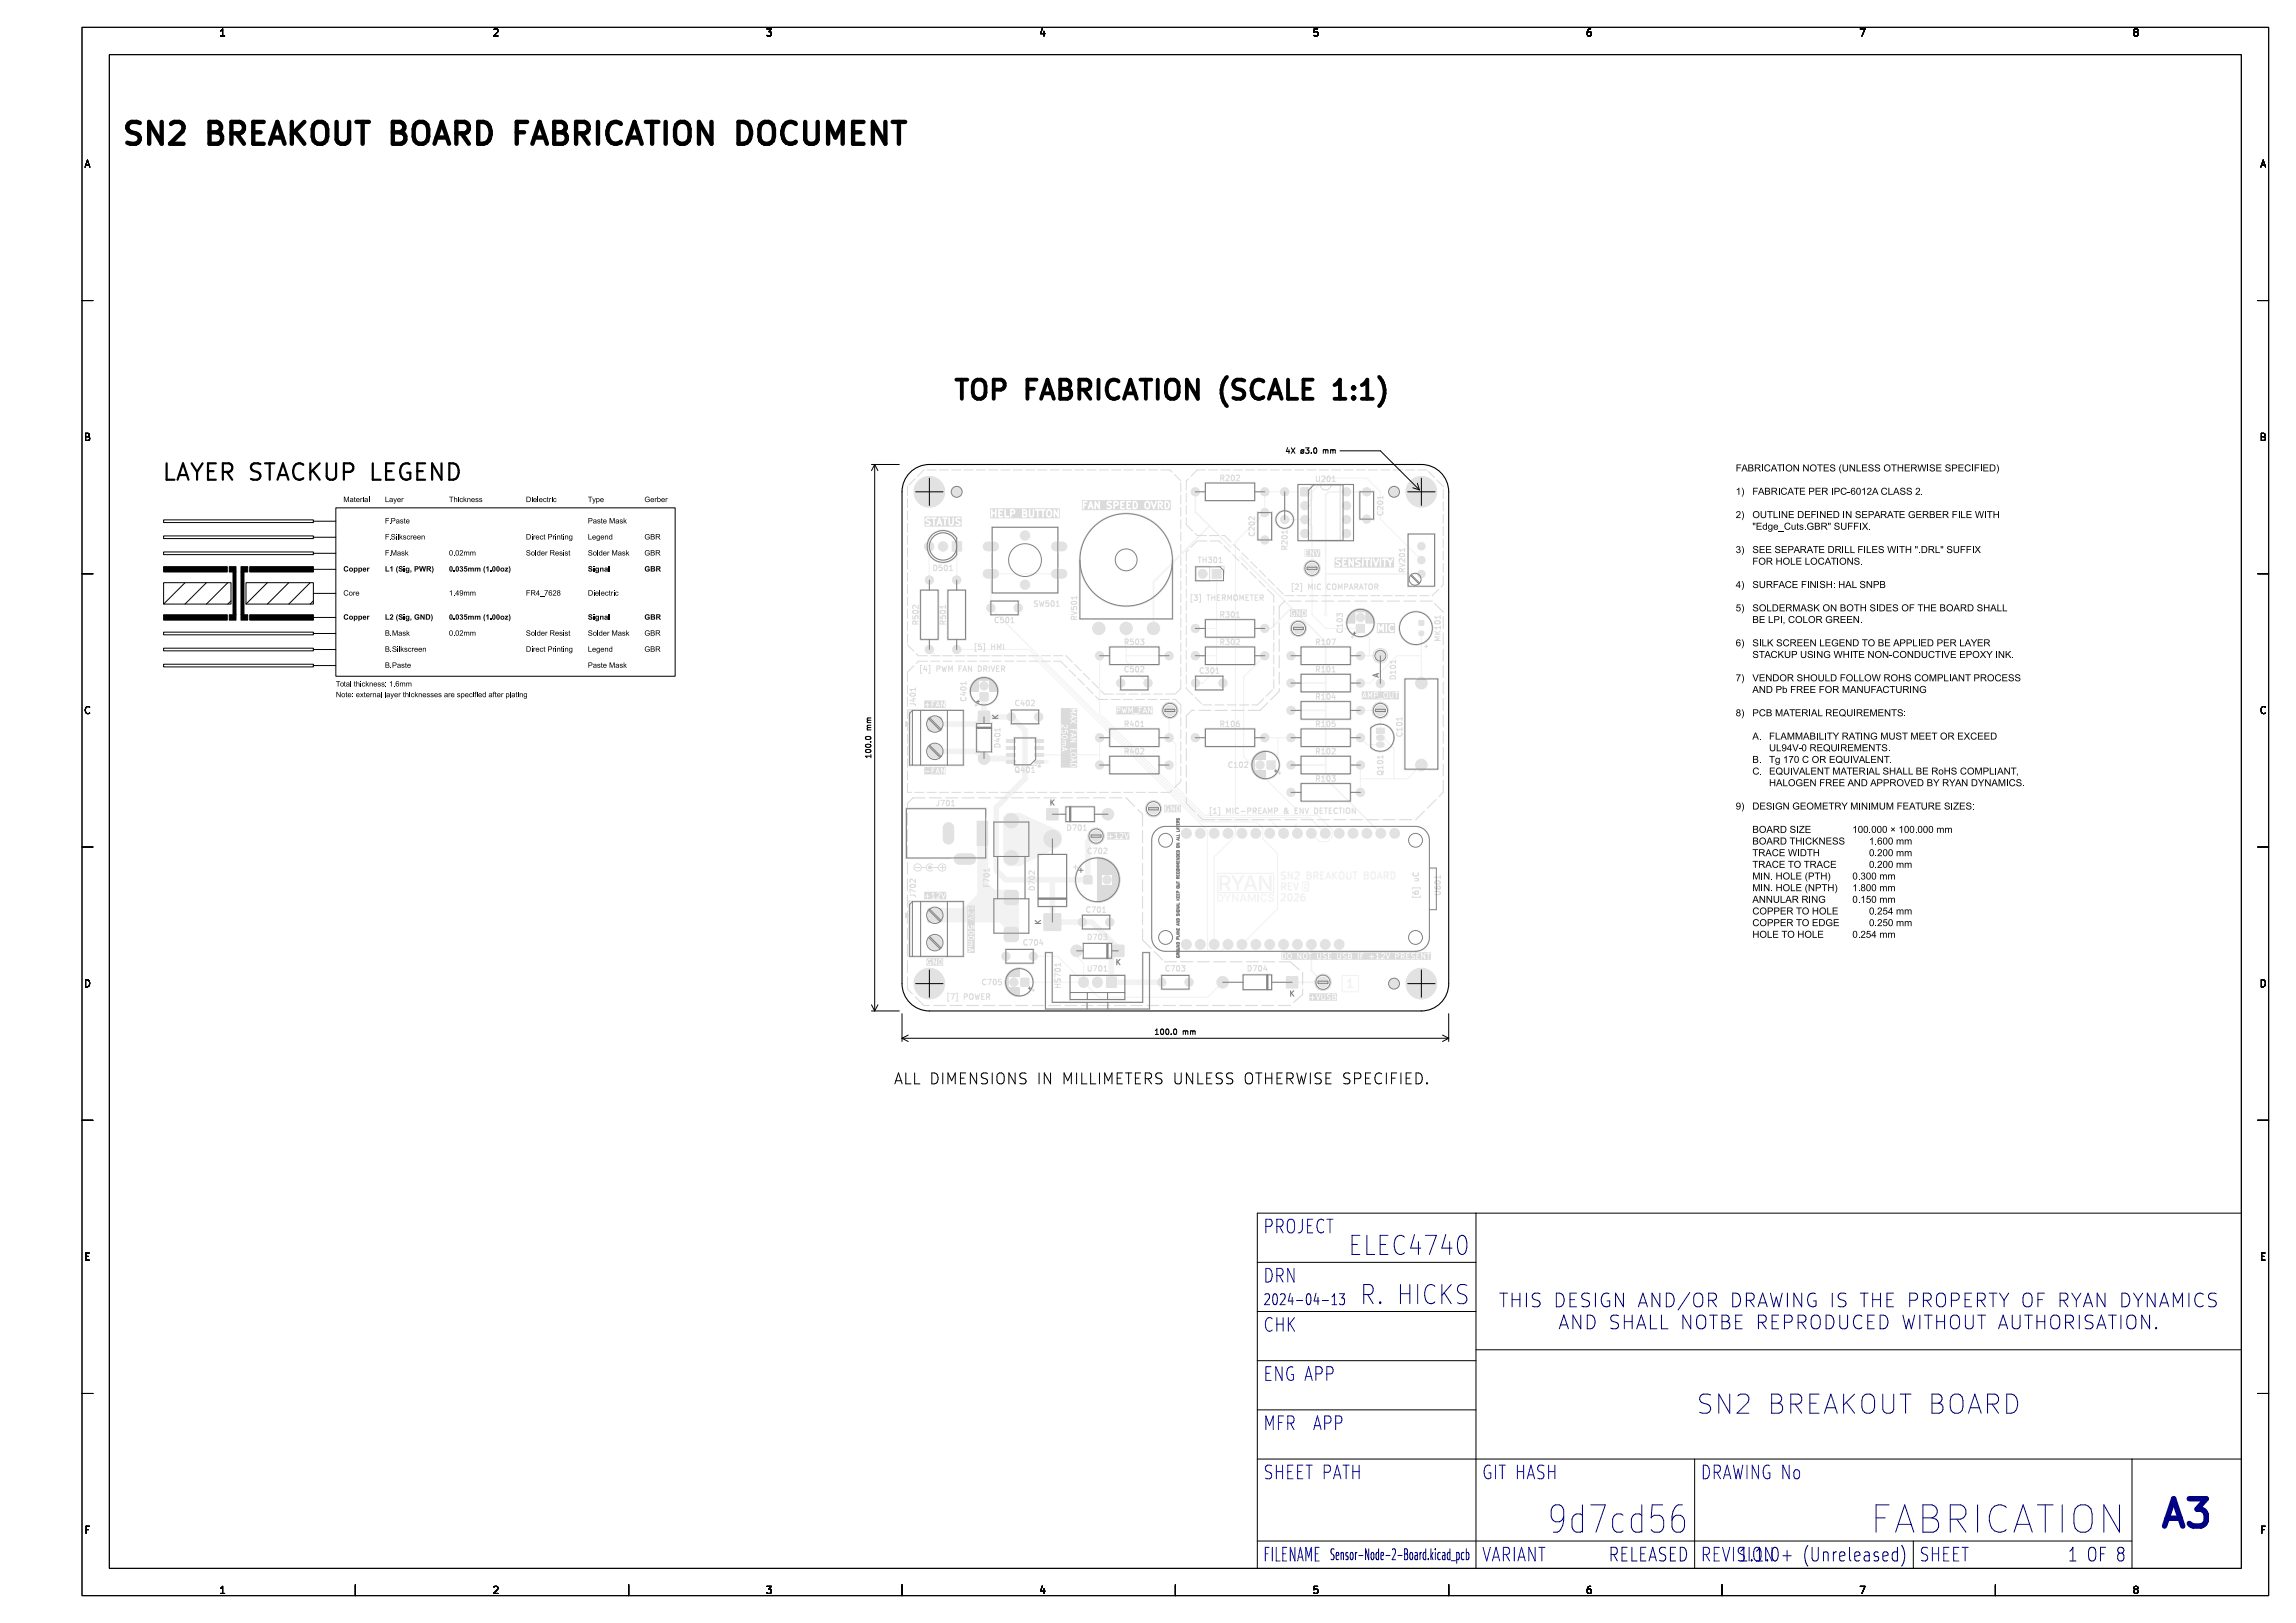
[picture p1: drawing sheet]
<svg xmlns="http://www.w3.org/2000/svg" width="420mm" height="297mm" viewBox="0 0 420 297" stroke-linecap="round" stroke-linejoin="round" font-family="sans-serif">
<defs><g id="words">
<g font-size="6.7" fill="#fff">
<text x="344.8" y="281">FABRICATION</text>
<text x="396" y="279.5">A3</text>
</g>
<g font-size="5.3" fill="#fff">
<text x="22" y="26.5">SN2 BREAKOUT BOARD FABRICATION DOCUMENT</text>
<text x="286.5" y="281">9d7cd56</text>
</g>
<g font-size="4.7" fill="#fff">
<text x="176.4" y="73.1">TOP FABRICATION (SCALE 1:1)</text>
<text x="314.7" y="258.8">SN2 BREAKOUT BOARD</text>
</g>
<g font-size="4" fill="#fff">
<text x="29.5" y="87.9">LAYER STACKUP LEGEND</text>
<text x="249.7" y="230">ELEC4740</text>
<text x="249.7" y="239">R. HICKS</text>
</g>
<text font-size="3.3" fill="#fff" x="231.6" y="241.3">THIS DESIGN AND/OR DRAWING IS THE PROPERTY OF RYAN DYNAMICSAND SHALL NOTBE REPRODUCED WITHOUT A</text>
<g font-size="2.7" fill="#fff">
<text x="166.7" y="198.4">ALL DIMENSIONS IN MILLIMETERS UNLESS OTHERWISE SPECIFIED.</text>
<text x="231" y="225.5">PROJECT</text>
<text x="231" y="234.5">DRN</text>
<text x="231" y="243.5">CHK</text>
<text x="231" y="252.5">ENG APP</text>
<text x="231" y="261.5">MFR APP</text>
<text x="231" y="270.5">SHEET PATH</text>
<text x="271" y="270.5">GIT HASH</text>
<text x="311" y="270.5">DRAWING No</text>
<text x="271" y="285.8">VARIANT</text>
<text x="296.1" y="285.8">RELEASED</text>
<text x="311" y="285.8">REVISION</text>
<text x="318.5" y="285.8">1.1.0+ (Unreleased)</text>
<text x="351" y="285.8">SHEET</text>
<text x="379.4" y="285.8">1 OF 8</text>
</g>
<g font-size="2" fill="#fff">
<text x="231" y="239">2024-04-13</text>
<text x="231" y="285.8">FILENAME</text>
</g>
<g font-size="1.7" fill="#fff">
<text x="40" y="6.6">1</text>
<text x="90" y="6.6">2</text>
<text x="140" y="6.6">3</text>
<text x="190" y="6.6">4</text>
<text x="240" y="6.6">5</text>
<text x="290" y="6.6">6</text>
<text x="340" y="6.6">7</text>
<text x="390" y="6.6">8</text>
<text x="15.5" y="30.6">A</text>
<text x="413.5" y="30.6">A</text>
<text x="15.5" y="80.6">B</text>
<text x="413.5" y="80.6">B</text>
<text x="15.5" y="130.6">C</text>
<text x="413.5" y="130.6">C</text>
<text x="15.5" y="180.6">D</text>
<text x="413.5" y="180.6">D</text>
<text x="15.5" y="230.6">E</text>
<text x="413.5" y="230.6">E</text>
<text x="15.5" y="280.6">F</text>
<text x="413.5" y="280.6">F</text>
<text x="40" y="291.7">1</text>
<text x="90" y="291.7">2</text>
<text x="140" y="291.7">3</text>
<text x="190" y="291.7">4</text>
<text x="240" y="291.7">5</text>
<text x="290" y="291.7">6</text>
<text x="340" y="291.7">7</text>
<text x="390" y="291.7">8</text>
</g>
<g font-size="1.3" fill="#fff">
<text x="235.8" y="83">4X ø3.0 mm</text>
<text x="223.4" y="88">R202</text>
<text x="205.9" y="118">R503</text>
<text x="223.4" y="118">R302</text>
<text x="240.9" y="118">R107</text>
<text x="240.9" y="123">R101</text>
<text x="252.2" y="124" transform="rotate(-90 252.2 124)">A</text>
<text x="182.6" y="131.6" transform="rotate(-90 182.6 131.6)">K</text>
<text x="205.9" y="133">R401</text>
<text x="205.9" y="138">R402</text>
<text x="223.4" y="133">R106</text>
<text x="240.9" y="133">R105</text>
<text x="240.9" y="138">R102</text>
<text x="159.3" y="138.2" transform="rotate(-90 159.3 138.2)">100.0 mm</text>
<text x="192.1" y="147.4">K</text>
<text x="198.9" y="167">C701</text>
<text x="263.5" y="163.6" transform="rotate(-90 263.5 163.6)">U601</text>
<text x="190.4" y="169.1" transform="rotate(-90 190.4 169.1)">K</text>
<text x="204.2" y="176.6">K</text>
<text x="235.9" y="182.3">K</text>
<text x="211.8" y="189.3">100.0 mm</text>
<text x="245.7" y="285.5">Sensor-Node-2-Board.kicad_pcb</text>
</g>
<text font-size=".6" fill="#fff" x="215.7" y="173.7" transform="rotate(-90 215.7 173.7)">GROUND PLANE AND SIGNAL KEEP OUT RECOMMENDED ON ALL LAYERS</text>
</g></defs>
<path d="M166.2 86.8a5 5 0 0 1 3.8-1.8h90a5 5 0 0 1 5 5v90a5 5 0 0 1-5 5h-90a5 5 0 0 1-5-5v-90a5 5 0 0 1 1.2-3.2z" fill="none" stroke="#000" stroke-width=".2"/>
<g fill="#f2f2f2">
<path d="M223.9 163.6h.2l.4 .7 .4-.7h.2l-.5 .8v.6h-.2v-.6z" fill-rule="evenodd"/>
<path d="M223.1 160.2h1.2l.6 .3 .1 .8-.5 .6 .7 1.1h-.5l-.6-1.1h-.6v1.1h-.4v-2.4h.4v1l.9-.1 .2-.4-.1-.3-.2-.2h-1.2z" fill-rule="evenodd"/>
</g>
<path d="M222.7 159.8h10.3v3.5h-10.3z" fill="none" stroke="#f2f2f2" stroke-width=".21"/>
<g fill="#f2f2f2">
<path d="M225.2 160.2h.5l.7 1.3 .8-1.3h.5l-1.1 1.7v1.1h-.4v-1.1z" fill-rule="evenodd"/>
<path d="M225.4 163.6h.2l.7 1.2v-1.2h.2v1.4h-.2l-.7-1.1v1.1h-.2z" fill-rule="evenodd"/>
<path d="M230.3 160.2h.5l1.4 2.3v-2.3h.4v2.8h-.5l-1.4-2.3 .1 2.3h-.5z" fill-rule="evenodd"/>
<path d="M230.8 163.7l.5-.1 .4 .2 .1 .3-.7-.3-.3 .4v.4l.3 .2h.2l.3-.2h.2l-.3 .3-.5 .1-.3-.2-.1-.6z" fill-rule="evenodd"/>
<path d="M228.3 163.6h.3l.4 1.2 .4-1.2h.3v1.4h-.2v-1.2l-.4 1.2h-.2l-.4-1.2v1.2h-.2z" fill-rule="evenodd"/>
<path d="M232.1 163.7l.5-.1 .4 .2v.2l-.5-.2-.3 .2 .1 .1 .7 .3v.3l-.2 .3h-.4l-.3-.2-.1-.2 .5 .2 .3-.2-.7-.4z" fill-rule="evenodd"/>
<path d="M227.3 163.6h.2l.5 1.4h-.2l-.1-.4h-.6l-.1 .4h-.2l.2-.5h.6l-.2-.7-.2 .7h-.2z" fill-rule="evenodd"/>
<path d="M222.7 163.6h.7l.3 .3 .1 .6-.3 .4-.8 .1v-1.2h.2v1l.5-.1 .2-.4-.2-.4-.7-.1z" fill-rule="evenodd"/>
<path d="M230.1 163.6h.2v1.4h-.2z" fill-rule="evenodd"/>
<path d="M228.5 160.2h.5l1 2.8h-.5l-.2-.7h-1.1l-.3 .7h-.4l.4-1.1h1.3l-.5-1.4-.4 1.4h-.4z" fill-rule="evenodd"/>
</g>
<g fill="none" stroke="#f2f2f2" stroke-width=".25">
<path d="M235.1 159.6h-.5l-.2 .2 .1 .3 .6 .3v.3l-.2 .1h-.5M236.4 159.6v1.2l-.7-1.2v1.2M236.9 159.7l.5-.1 .2 .3-.8 .9h.8M239.1 159.6h.4l.3 .2-.3 .4 .3 .1v.3l-.2 .2h-.5zM242.2 159.6h-.6v1.2h.6M243.8 159.6v1.2M244.5 159.6l-.7 .7M245.2 159.6h.1a.42 .42 0 0 1 .5 .4v.4a.42 .42 0 0 1-.4 .5 .42 .42 0 0 1-.4-.5v-.4zM246.4 159.6v1l.2 .2h.4l.1-.2v-1M247.5 159.6h.7M247.9 159.6v1.2M249.6 159.6h.4l.2 .2-.2 .4 .2 .1 .1 .3-.2 .2h-.5z"/>
<path d="M251 159.6h.1a.42 .42 0 0 1 .5 .4v.4a.42 .42 0 0 1-.4 .5 .42 .42 0 0 1-.4-.5v-.4zM254.5 159.6a.63 .63 0 0 1 .7 .6 .63 .63 0 0 1-.7 .6zM239.1 160.2h.4M240.4 160.2h.6l.1-.2-.1-.3-.6-.1v1.2M240.7 160.2l.4 .6M241.6 160.2h.4M242.6 160.8l.4-1.2 .4 1.2M242.7 160.5h.6M244 160.1l.5 .7M249.6 160.2h.4M252 160.8l.4-1.2 .4 1.2M252.1 160.5h.6"/>
<path d="M253.2 160.2h.6l.1-.2v-.3l-.7-.1v1.2M253.5 160.2l.4 .6"/>
</g>
<g fill="#f2f2f2">
<path d="M238.6 162.3h.4v.3l-.4 .1z" fill-rule="evenodd"/>
<path d="M238.6 161.7h.3l.1 .3-.4 .1z" fill-rule="evenodd"/>
<path d="M238.2 161.3h1.2v1.8h-1.2v-1.5h.1l.1 1.3h.6l.3-.3-.1-1-.3-.1-.7 .1z" fill-rule="evenodd"/>
</g>
<path d="M234.4 163.7l.5-.1 .2 .3-.8 .9h.8M234.5 162.2h.6l.1-.2-.1-.3-.6-.1v1.2M234.8 162.2l.4 .6M235.7 162.2h.4M235.7 163.7l.2-.1a.67 .67 0 0 1 .4 .6 .67 .67 0 0 1-.4 .6l-.3-.4zM236.3 161.6h-.6v1.2h.6M236.7 161.6l.4 1.2 .4-1.2M236.8 163.7l.5-.1 .2 .3-.8 .9h.8M238.6 163.6h-.4a.84 .84 0 0 0 0 1.2l.4-.1 .1-.4-.2-.2h-.3l-.2 .2" fill="none" stroke="#f2f2f2" stroke-width=".25"/>
<path d="M246.6 179.6l.4-.4v1.5M246.6 180.7h.8" fill="none" stroke="#f2f2f2" stroke-width=".3"/>
<path d="M245.5 178.5h3v3h-3z" fill="none" stroke="#f2f2f2" stroke-width=".2"/>
<g fill="#f2f2f2">
<circle cx="218.7" cy="125" r=".8"/>
<circle cx="223.7" cy="125" r=".8"/>
<circle cx="255" cy="90" r=".5"/>
<circle cx="252.5" cy="125.1" r=".8"/>
<circle cx="214" cy="130" r="1"/>
<circle cx="260" cy="115.9" r=".5"/>
<circle cx="242" cy="179.8" r="1"/>
<circle cx="202.5" cy="161" r=".8"/>
<circle cx="180" cy="138.8" r="1.1"/>
<circle cx="205" cy="125" r=".8"/>
<circle cx="210" cy="125" r=".8"/>
<circle cx="260" cy="180" r="2.85"/>
<circle cx="218.6" cy="120" r=".8"/>
<circle cx="231.3" cy="120" r=".8"/>
<circle cx="217.5" cy="179.8" r=".8"/>
<circle cx="212.5" cy="179.8" r=".8"/>
<circle cx="201.2" cy="120" r=".8"/>
<circle cx="213.9" cy="120" r=".8"/>
<circle cx="170" cy="90" r="2.85"/>
<circle cx="211" cy="148" r="1"/>
<circle cx="235" cy="95.1" r=".8"/>
<circle cx="235" cy="90" r=".8"/>
<circle cx="184" cy="175" r=".8"/>
<circle cx="189" cy="175" r=".8"/>
<circle cx="236.1" cy="140" r=".8"/>
<circle cx="248.8" cy="140" r=".8"/>
</g>
<g fill="#f2f2f2">
<path d="M251.8 119.3h1.4v1.4h-1.4z" fill-rule="evenodd"/>
<path d="M259.6 113.6h.8v.8h-.8z" fill-rule="evenodd"/>
<path d="M198.3 160.3h1.4v1.4h-1.4z" fill-rule="evenodd"/>
<path d="M179 130.2h2v2h-2z" fill-rule="evenodd"/>
<path d="M251.7 133.2h1.6v1.1h-1.6z" fill-rule="evenodd"/>
</g>
<path d="M252.3 135h.4M252.3 136.3h.4" fill="none" stroke="#f2f2f2" stroke-width="1.1"/>
<g fill="#f2f2f2">
<path d="M191.5 148h2v2h-2z" fill-rule="evenodd"/>
<path d="M191 167.2h3v3.1h-3z" fill-rule="evenodd"/>
<path d="M186.7 179h1.5v1.5h-1.5z" fill-rule="evenodd"/>
</g>
<g fill="#f2f2f2">
<circle cx="202.7" cy="149" r="1.1"/>
<circle cx="175" cy="90" r=".5"/>
<circle cx="192.5" cy="153.5" r="1.6"/>
<circle cx="255.1" cy="152.5" r=".89"/>
<circle cx="252.6" cy="152.5" r=".89"/>
<circle cx="250" cy="152.5" r=".89"/>
<circle cx="247.5" cy="152.5" r=".89"/>
<circle cx="245" cy="152.5" r=".89"/>
<circle cx="242.4" cy="152.5" r=".89"/>
<circle cx="239.9" cy="152.5" r=".89"/>
<circle cx="237.3" cy="152.5" r=".89"/>
<circle cx="234.8" cy="152.5" r=".89"/>
<circle cx="232.3" cy="152.5" r=".89"/>
<circle cx="229.7" cy="152.5" r=".89"/>
<circle cx="227.2" cy="152.5" r=".89"/>
<circle cx="224.6" cy="152.5" r=".89"/>
<circle cx="222.1" cy="152.5" r=".89"/>
<circle cx="219.6" cy="152.5" r=".89"/>
<circle cx="217" cy="152.5" r=".89"/>
<circle cx="217" cy="172.8" r=".89"/>
<circle cx="219.6" cy="172.8" r=".89"/>
<circle cx="222.1" cy="172.8" r=".89"/>
<circle cx="224.6" cy="172.8" r=".89"/>
<circle cx="227.2" cy="172.8" r=".89"/>
<circle cx="229.7" cy="172.8" r=".89"/>
<circle cx="232.3" cy="172.8" r=".89"/>
<circle cx="234.8" cy="172.8" r=".89"/>
<circle cx="237.3" cy="172.8" r=".89"/>
<circle cx="239.9" cy="172.8" r=".89"/>
<circle cx="242.4" cy="172.8" r=".89"/>
<circle cx="245" cy="172.8" r=".89"/>
<circle cx="260" cy="105" r=".72"/>
<circle cx="260" cy="102.5" r=".72"/>
<circle cx="260" cy="100" r=".72"/>
<circle cx="185.5" cy="179.8" r=".8"/>
<circle cx="252.5" cy="130" r="1"/>
<circle cx="236.1" cy="125" r=".8"/>
<circle cx="248.8" cy="125" r=".8"/>
<circle cx="200.5" cy="153" r="1"/>
<circle cx="201.2" cy="140" r=".8"/>
<circle cx="213.9" cy="140" r=".8"/>
<circle cx="211" cy="115" r="1.17"/>
<circle cx="206" cy="115" r="1.17"/>
<circle cx="201" cy="115" r="1.17"/>
<circle cx="231.3" cy="115" r=".8"/>
<circle cx="218.6" cy="115" r=".8"/>
<circle cx="255" cy="180" r=".5"/>
<circle cx="218.6" cy="90" r=".8"/>
<circle cx="231.3" cy="90" r=".8"/>
</g>
<path d="M180.6 105h1.2M180.6 100h1.2M193.2 105h1.2M193.2 100h1.2" fill="none" stroke="#f2f2f2" stroke-width="1.7"/>
<g fill="#f2f2f2">
<path d="M169.8 131.3h2.4v2.4h-2.4z" fill-rule="evenodd"/>
<path d="M189.2 139.1h1.7v.5l-1.6 .1z" fill-rule="evenodd"/>
<path d="M189.2 137.9l1.7-.1v.5l-1.6 .1z" fill-rule="evenodd"/>
<path d="M189.2 136.6h1.7v.5l-1.6 .1z" fill-rule="evenodd"/>
<path d="M189.2 135.3h1.7v.5l-1.6 .1z" fill-rule="evenodd"/>
<path d="M184.1 135.3h1.6l.1 .5-1.7 .1z" fill-rule="evenodd"/>
<path d="M184.1 136.6h1.6l.1 .5-1.7 .1z" fill-rule="evenodd"/>
<path d="M184.1 137.9l1.6-.1 .1 .5-1.7 .1z" fill-rule="evenodd"/>
<path d="M184.1 139.1h1.6l.1 .5-1.7 .1z" fill-rule="evenodd"/>
<path d="M231.8 139.3h1.4v1.4h-1.4z" fill-rule="evenodd"/>
<path d="M174.1 99.1h1.8v1.8h-1.8z" fill-rule="evenodd"/>
<path d="M179.3 126.8h1.4v1.4h-1.4z" fill-rule="evenodd"/>
<path d="M235.3 178.7h2.1v2.1h-2.1z" fill-rule="evenodd"/>
<path d="M183.8 169.9l.5-.2h1.4l.4 .1 .2 .5v1.4l-.1 .4-.5 .2h-1.4l-.4-.1-.3-.5v-1.4z" fill-rule="evenodd"/>
<path d="M183.8 163.1l.5-.2h1.4l.4 .1 .2 .6v1.3l-.1 .4-.5 .3h-1.4l-.4-.2-.3-.5v-1.3z" fill-rule="evenodd"/>
<path d="M203.5 173h2.1v2h-2.1z" fill-rule="evenodd"/>
<path d="M238 89.3h1.4v1.4h-1.4z" fill-rule="evenodd"/>
<path d="M202.3 178.7h1.9v2.1h-1.9z" fill-rule="evenodd"/>
</g>
<g fill="#f2f2f2">
<circle cx="171" cy="137.5" r="1.3"/>
<circle cx="170" cy="106.1" r=".8"/>
<circle cx="170" cy="118.8" r=".8"/>
<circle cx="203" cy="168.7" r=".8"/>
<circle cx="198" cy="168.7" r=".8"/>
<circle cx="175" cy="118.8" r=".8"/>
<circle cx="175" cy="106.1" r=".8"/>
<circle cx="230.5" cy="140" r=".8"/>
<circle cx="248.8" cy="120" r=".8"/>
<circle cx="236.1" cy="120" r=".8"/>
<circle cx="172.5" cy="100" r=".9"/>
<circle cx="170" cy="100" r=".9"/>
<circle cx="248.8" cy="145" r=".8"/>
<circle cx="236.1" cy="145" r=".8"/>
<circle cx="180" cy="125.5" r=".8"/>
<circle cx="223.6" cy="179.8" r="1.1"/>
<circle cx="185" cy="157" r="1.35"/>
<circle cx="185" cy="150.2" r="1.35"/>
<circle cx="185" cy="131.2" r=".8"/>
<circle cx="190" cy="131.2" r=".8"/>
<circle cx="196.9" cy="174" r="1.1"/>
<circle cx="248.8" cy="135" r=".8"/>
<circle cx="236.1" cy="135" r=".8"/>
<circle cx="240" cy="104" r="1"/>
<circle cx="260" cy="125" r="1.1"/>
<circle cx="260" cy="140" r="1.1"/>
<circle cx="250" cy="90" r=".8"/>
<circle cx="250" cy="95" r=".8"/>
<circle cx="238.7" cy="92.5" r=".8"/>
<circle cx="238.7" cy="95.1" r=".8"/>
<circle cx="238.7" cy="97.6" r=".8"/>
<circle cx="246.3" cy="97.6" r=".8"/>
<circle cx="246.3" cy="95.1" r=".8"/>
<circle cx="246.3" cy="92.5" r=".8"/>
<circle cx="246.3" cy="90" r=".8"/>
<circle cx="260" cy="90" r="2.85"/>
</g>
<path d="M198.2 179.7v.1M200.7 179.7v.1" fill="none" stroke="#f2f2f2" stroke-width="1.9"/>
<g fill="#f2f2f2">
<circle cx="201.2" cy="135" r=".8"/>
<circle cx="213.9" cy="135" r=".8"/>
<circle cx="220" cy="105" r=".85"/>
<circle cx="231.3" cy="93.8" r=".8"/>
<circle cx="231.3" cy="98.8" r=".8"/>
</g>
<g fill="#f2f2f2">
<path d="M221.7 104.1h1.7v1.7h-1.7z" fill-rule="evenodd"/>
<path d="M178.7 150.3h2v4.4h-2z" fill-rule="evenodd"/>
</g>
<path d="M173.5 151.5v2M175.5 157.2h2" fill="none" stroke="#f2f2f2" stroke-width="2"/>
<g fill="#f2f2f2">
<path d="M248.1 114.3h1.5v1.4h-1.5z" fill-rule="evenodd"/>
<path d="M169.8 166.3h2.4v2.4h-2.4z" fill-rule="evenodd"/>
</g>
<g fill="#f2f2f2">
<circle cx="248.8" cy="113" r=".8"/>
<circle cx="171" cy="172.5" r="1.3"/>
<circle cx="236.1" cy="130" r=".8"/>
<circle cx="248.8" cy="130" r=".8"/>
<circle cx="231.3" cy="135" r=".8"/>
<circle cx="218.6" cy="135" r=".8"/>
<circle cx="181.3" cy="111.2" r=".8"/>
<circle cx="186.2" cy="111.2" r=".8"/>
<circle cx="170" cy="180" r="2.85"/>
<circle cx="237.5" cy="115" r="1"/>
<circle cx="191.5" cy="139.4" r=".3"/>
<circle cx="190.1" cy="140.2" r=".3"/>
<circle cx="242.5" cy="112.5" r=".3"/>
<circle cx="242.5" cy="117.5" r=".3"/>
<circle cx="225" cy="100" r=".3"/>
<circle cx="227" cy="102" r=".3"/>
<circle cx="226" cy="148" r=".3"/>
<circle cx="226" cy="151.3" r=".3"/>
<circle cx="237" cy="148" r=".3"/>
<circle cx="237" cy="151" r=".3"/>
</g>
<g fill="none" stroke="#f2f2f2" stroke-width=".2">
<path d="M235 95.1h3.7l1.3 1.3v16.1l2.5 2.5h6.4l1.6 1.6v3.4M238.7 92.5l1.3-1.3v-1.2l2.5-2.5h7.5l2.5 2.5v5l7.5 7.5M238.7 90h-7.3v3.8l-5.4 5.4v48.8M170 100v6.2M170 118.9l1.1 1.1h17.8l31.9 32v21.6l.5 .5h2.1l1.2-1.3M175 118.9h13.3l31.5 31.5h10l1.2 1.2v1.9l2.7 2.7v10.1l-6.5 6.5M175 100v6.2M193.7 105h-12.4v6.3l38.7 38.7h12.3l2.5 2.5M201.1 120v10.6l19.1 19h19.3l2.9 2.9M206 120h7.8M206 115v6l4 4M218.7 120h3.8"/>
<path d="M218.7 115h3.8M222.5 105v17.5l-2.5 2.5h-1.3M231.4 120l-3.9 3.8v14.7l9.5 9.5M248.9 120h3.6M260 115.9v9.1M260 120h-4.4l-5 5h-1.7M190.1 138.1h11M190.1 135.6v1.3M201.1 135v5M214 130l-.2 .2v4.8l1.3 1.2v7.7l5.2 5.3h20.7l2.7 2.6v1.3l-.9 .9h-1.4l-1.5-1.5M231.4 135h4.8M233.7 135v3.8l-1.2 1.2"/>
<path d="M248.9 130h3.6M248.9 135l1.2 1.3h2.4M252.5 133.7h.1M252.5 135h.5l2 2v5.5M252.5 125.1v8.6M226 151.2v1.7l-3.9 3.9v16M237 151v1.2l.3 .3M248.9 140v5M260 140l-2.5 2.5h-8.6M189 175h4.5l7.5 7.5h19.9l2.8-2.8M196.9 175l1.3 1.3v3.4l-10.7 .1M198.2 179.7h.1"/>
<path d="M198.3 180h-.1"/>
</g>
<path d="M190.1 139.4v.8M190.9 139.4h.6" fill="none" stroke="#f2f2f2" stroke-width=".5"/>
<path d="M218.7 90v3.7l6.3 6.3M221.2 96.3l-10.2 10.2v8.5M250 90h-7l-.5 .5v22M227 102l15.5 15.5v24.9l10.1 10.1M236.2 111.3l-3.7 3.7h-1.1M242.5 105h17.5M236.2 125h6.3M236.2 130h6.3M236.2 140h6.3M240 172.9l-.1-.1v4.8l2.1 2.1h-5.6" fill="none" stroke="#f2f2f2" stroke-width=".3"/>
<path d="M171 137.5h7.7l1.3 1.3h4.3l.4 .4h.6M180 131.2h5l2.5 2.5v8.8l-5.3 5.3v11.5l1.8 1.7h15v-7l1.5-1.5M180 131.2l-1.3 1.3h-7.7M180 127.5v3.7M185.3 138.3h-.5l-.5 .5M192.5 161v7.7h7.2l4.9 4.9v.4l-1.3 1.3v4.4h9.2" fill="none" stroke="#f2f2f2" stroke-width="1"/>
<g fill="#f2f2f2">
<path d="M178.8 150.4l1.8-.1 .2 .1v11.3l1.1 1.1h3.3l1.2 1.2v7.6l-.7 .8h-1.5l-.6-.5v-2.3l-.8-.8-13-.1v-2.5h6.4l2.5-2.5z" fill-rule="evenodd"/>
<path d="M184.2 148.8h2.3l7.3 3.2 .4 .8v1.4l-.5 .8-7.2 3.5h-2.3l-.7-.8v-8.1z" fill-rule="evenodd"/>
</g>
<g fill="#fff">
<circle cx="191.5" cy="139.4" r=".15"/>
<circle cx="190.1" cy="140.3" r=".15"/>
<circle cx="242.5" cy="112.5" r=".15"/>
<circle cx="242.5" cy="117.5" r=".15"/>
<circle cx="225" cy="100" r=".15"/>
<circle cx="227" cy="102" r=".15"/>
<circle cx="226" cy="148" r=".15"/>
<circle cx="226" cy="151.2" r=".15"/>
<circle cx="237" cy="148" r=".15"/>
<circle cx="237" cy="151" r=".15"/>
<circle cx="218.7" cy="125" r=".4"/>
<circle cx="223.7" cy="125" r=".4"/>
<circle cx="252.5" cy="120" r=".4"/>
<circle cx="252.5" cy="125.1" r=".4"/>
<circle cx="214" cy="130" r=".5"/>
<circle cx="260" cy="114" r=".33"/>
<circle cx="260" cy="115.9" r=".33"/>
<circle cx="242" cy="179.7" r=".5"/>
<circle cx="199" cy="161" r=".4"/>
<circle cx="202.5" cy="161" r=".4"/>
<circle cx="180" cy="131.2" r=".55"/>
<circle cx="180" cy="138.8" r=".55"/>
<circle cx="205" cy="125" r=".4"/>
<circle cx="210" cy="125" r=".4"/>
<circle cx="260" cy="180" r="1.6"/>
<circle cx="218.6" cy="120" r=".4"/>
<circle cx="231.3" cy="120" r=".4"/>
<circle cx="217.5" cy="179.7" r=".4"/>
<circle cx="212.5" cy="179.7" r=".4"/>
<circle cx="201.1" cy="120" r=".4"/>
<circle cx="213.8" cy="120" r=".4"/>
<circle cx="170" cy="90" r="1.6"/>
<circle cx="211" cy="148" r=".5"/>
<circle cx="235" cy="95.1" r=".4"/>
<circle cx="235" cy="90" r=".4"/>
<circle cx="184" cy="175" r=".4"/>
<circle cx="189" cy="175" r=".4"/>
<circle cx="236.1" cy="140" r=".4"/>
<circle cx="248.8" cy="140" r=".4"/>
<circle cx="252.5" cy="133.7" r=".38"/>
<circle cx="252.5" cy="135" r=".38"/>
<circle cx="252.5" cy="136.3" r=".38"/>
<circle cx="192.5" cy="149" r=".55"/>
<circle cx="202.7" cy="149" r=".55"/>
<circle cx="192.5" cy="168.7" r=".8"/>
<circle cx="192.5" cy="153.5" r=".8"/>
<circle cx="255.1" cy="152.5" r=".5"/>
<circle cx="252.6" cy="152.5" r=".5"/>
<circle cx="250" cy="152.5" r=".5"/>
<circle cx="247.5" cy="152.5" r=".5"/>
<circle cx="245" cy="152.5" r=".5"/>
<circle cx="242.4" cy="152.5" r=".5"/>
<circle cx="239.9" cy="152.5" r=".5"/>
<circle cx="237.3" cy="152.5" r=".5"/>
<circle cx="234.8" cy="152.5" r=".5"/>
<circle cx="232.3" cy="152.5" r=".5"/>
<circle cx="229.7" cy="152.5" r=".5"/>
<circle cx="227.2" cy="152.5" r=".5"/>
<circle cx="224.6" cy="152.5" r=".5"/>
<circle cx="222.1" cy="152.5" r=".5"/>
<circle cx="219.6" cy="152.5" r=".5"/>
<circle cx="217" cy="152.5" r=".5"/>
<circle cx="217" cy="172.8" r=".5"/>
<circle cx="219.6" cy="172.8" r=".5"/>
<circle cx="222.1" cy="172.8" r=".5"/>
<circle cx="224.6" cy="172.8" r=".5"/>
<circle cx="227.2" cy="172.8" r=".5"/>
<circle cx="229.7" cy="172.8" r=".5"/>
<circle cx="232.3" cy="172.8" r=".5"/>
<circle cx="234.8" cy="172.8" r=".5"/>
<circle cx="237.3" cy="172.8" r=".5"/>
<circle cx="239.9" cy="172.8" r=".5"/>
<circle cx="242.4" cy="172.8" r=".5"/>
<circle cx="245" cy="172.8" r=".5"/>
<circle cx="260" cy="105" r=".4"/>
<circle cx="260" cy="102.5" r=".4"/>
<circle cx="260" cy="100" r=".4"/>
<circle cx="187.5" cy="179.7" r=".4"/>
<circle cx="185.5" cy="179.7" r=".4"/>
<circle cx="252.5" cy="130" r=".5"/>
<circle cx="236.1" cy="125" r=".4"/>
<circle cx="248.8" cy="125" r=".4"/>
<circle cx="200.5" cy="153" r=".5"/>
<circle cx="201.2" cy="140" r=".4"/>
<circle cx="213.9" cy="140" r=".4"/>
<circle cx="211" cy="115" r=".65"/>
<circle cx="206" cy="115" r=".65"/>
<circle cx="201" cy="115" r=".65"/>
<circle cx="231.4" cy="115" r=".4"/>
<circle cx="218.7" cy="115" r=".4"/>
<circle cx="218.6" cy="90" r=".4"/>
<circle cx="231.3" cy="90" r=".4"/>
<circle cx="187.5" cy="107" r=".9"/>
<circle cx="187.5" cy="98" r=".9"/>
<circle cx="193.7" cy="105" r=".6"/>
<circle cx="181.2" cy="105" r=".6"/>
<circle cx="193.8" cy="100" r=".6"/>
<circle cx="181.3" cy="100" r=".6"/>
<circle cx="171" cy="132.5" r=".65"/>
<circle cx="171" cy="137.5" r=".65"/>
<circle cx="170" cy="106.2" r=".4"/>
<circle cx="170" cy="118.9" r=".4"/>
<circle cx="203" cy="168.7" r=".4"/>
<circle cx="198" cy="168.7" r=".4"/>
<circle cx="175" cy="118.9" r=".4"/>
<circle cx="175" cy="106.2" r=".4"/>
<circle cx="232.5" cy="140" r=".4"/>
<circle cx="230.5" cy="140" r=".4"/>
<circle cx="248.8" cy="120" r=".4"/>
<circle cx="236.1" cy="120" r=".4"/>
<circle cx="175" cy="100" r=".45"/>
<circle cx="172.5" cy="100" r=".45"/>
<circle cx="170" cy="100" r=".45"/>
<circle cx="248.9" cy="145" r=".4"/>
<circle cx="236.2" cy="145" r=".4"/>
<circle cx="180" cy="127.5" r=".4"/>
<circle cx="180" cy="125.5" r=".4"/>
<circle cx="236.4" cy="179.7" r=".55"/>
<circle cx="223.7" cy="179.7" r=".55"/>
<circle cx="185" cy="171" r=".85"/>
<circle cx="185" cy="164.2" r=".85"/>
<circle cx="185" cy="157" r=".85"/>
<circle cx="185" cy="150.2" r=".85"/>
<circle cx="185" cy="131.2" r=".4"/>
<circle cx="190" cy="131.2" r=".4"/>
<circle cx="204.6" cy="174" r=".55"/>
<circle cx="196.9" cy="174" r=".55"/>
<circle cx="248.8" cy="135" r=".4"/>
<circle cx="236.1" cy="135" r=".4"/>
<circle cx="240" cy="104" r=".5"/>
<circle cx="260" cy="125" r=".55"/>
<circle cx="260" cy="140" r=".55"/>
<circle cx="250" cy="90" r=".4"/>
<circle cx="250" cy="95" r=".4"/>
<circle cx="238.7" cy="90" r=".4"/>
<circle cx="238.7" cy="92.5" r=".4"/>
<circle cx="238.7" cy="95.1" r=".4"/>
<circle cx="238.7" cy="97.6" r=".4"/>
<circle cx="246.3" cy="97.6" r=".4"/>
<circle cx="246.3" cy="95.1" r=".4"/>
<circle cx="246.3" cy="92.5" r=".4"/>
<circle cx="246.3" cy="90" r=".4"/>
<circle cx="260" cy="90" r="1.6"/>
<circle cx="203.3" cy="179.7" r=".55"/>
<circle cx="200.7" cy="179.7" r=".55"/>
<circle cx="198.2" cy="179.7" r=".55"/>
<circle cx="201.2" cy="135" r=".4"/>
<circle cx="213.9" cy="135" r=".4"/>
<circle cx="222.5" cy="105" r=".5"/>
<circle cx="220" cy="105" r=".5"/>
<circle cx="231.4" cy="93.8" r=".4"/>
<circle cx="231.3" cy="98.8" r=".4"/>
</g>
<path d="M173.5 151.5v2M175.5 157.2h2M179.7 151.2v2.6" fill="none" stroke="#fff" stroke-width="1"/>
<g fill="#fff">
<circle cx="248.9" cy="115" r=".4"/>
<circle cx="248.8" cy="113" r=".4"/>
<circle cx="171" cy="167.5" r=".65"/>
<circle cx="171" cy="172.5" r=".65"/>
<circle cx="236.1" cy="130" r=".4"/>
<circle cx="248.8" cy="130" r=".4"/>
<circle cx="231.3" cy="135" r=".4"/>
<circle cx="218.6" cy="135" r=".4"/>
<circle cx="181.2" cy="111.2" r=".4"/>
<circle cx="186.2" cy="111.2" r=".4"/>
<circle cx="170" cy="180" r="1.6"/>
<circle cx="237.5" cy="115" r=".5"/>
</g>
<g fill="#e2e2e2">
<circle cx="218.7" cy="125" r=".85"/>
<circle cx="223.7" cy="125" r=".85"/>
<circle cx="255" cy="90" r="1"/>
<circle cx="252.5" cy="125.1" r=".85"/>
<circle cx="214" cy="130" r="1.05"/>
<circle cx="260" cy="115.9" r=".55"/>
<circle cx="242" cy="179.8" r="1.05"/>
<circle cx="202.5" cy="161" r=".85"/>
<circle cx="180" cy="138.8" r="1.15"/>
<circle cx="205" cy="125" r=".85"/>
<circle cx="210" cy="125" r=".85"/>
<circle cx="260" cy="180" r="2.9"/>
<circle cx="218.6" cy="120" r=".85"/>
<circle cx="231.3" cy="120" r=".85"/>
<circle cx="217.5" cy="179.8" r=".85"/>
<circle cx="212.5" cy="179.8" r=".85"/>
<circle cx="201.1" cy="120" r=".85"/>
<circle cx="213.8" cy="120" r=".85"/>
<circle cx="170" cy="90" r="2.9"/>
<circle cx="211" cy="148" r="1.05"/>
<circle cx="235" cy="95.1" r=".85"/>
<circle cx="235" cy="90" r=".85"/>
<circle cx="184" cy="175" r=".85"/>
<circle cx="189" cy="175" r=".85"/>
<circle cx="236.2" cy="140" r=".85"/>
<circle cx="248.9" cy="140" r=".85"/>
</g>
<g fill="#e2e2e2">
<path d="M251.7 119.2h1.6v1.6h-1.6z" fill-rule="evenodd"/>
<path d="M259.5 113.5h1v1h-1z" fill-rule="evenodd"/>
<path d="M198.2 160.2h1.6v1.6h-1.6z" fill-rule="evenodd"/>
<path d="M178.9 130.1h2.2v2.2h-2.2z" fill-rule="evenodd"/>
<path d="M251.7 133.2h1.6v1.1h-1.6z" fill-rule="evenodd"/>
</g>
<path d="M252.3 135h.4M252.3 136.3h.4" fill="none" stroke="#e2e2e2" stroke-width="1.1"/>
<g fill="#e2e2e2">
<path d="M191.4 147.9h2.2v2.2h-2.2z" fill-rule="evenodd"/>
<path d="M190.9 167.2h3.2v3.1h-3.2z" fill-rule="evenodd"/>
<path d="M186.7 179h1.5v1.5h-1.5z" fill-rule="evenodd"/>
</g>
<g fill="#e2e2e2">
<circle cx="202.7" cy="149" r="1.15"/>
<circle cx="175" cy="90" r="1"/>
<circle cx="192.5" cy="153.5" r="1.65"/>
<circle cx="255.1" cy="152.5" r=".99"/>
<circle cx="252.6" cy="152.5" r=".99"/>
<circle cx="250" cy="152.5" r=".99"/>
<circle cx="247.5" cy="152.5" r=".99"/>
<circle cx="245" cy="152.5" r=".99"/>
<circle cx="242.4" cy="152.5" r=".99"/>
<circle cx="239.9" cy="152.5" r=".99"/>
<circle cx="237.3" cy="152.5" r=".99"/>
<circle cx="234.8" cy="152.5" r=".99"/>
<circle cx="232.3" cy="152.5" r=".99"/>
<circle cx="229.7" cy="152.5" r=".99"/>
<circle cx="227.2" cy="152.5" r=".99"/>
<circle cx="224.6" cy="152.5" r=".99"/>
<circle cx="222.1" cy="152.5" r=".99"/>
<circle cx="219.6" cy="152.5" r=".99"/>
<circle cx="217" cy="152.5" r=".99"/>
<circle cx="217" cy="172.8" r=".99"/>
<circle cx="219.6" cy="172.8" r=".99"/>
<circle cx="222.1" cy="172.8" r=".99"/>
<circle cx="224.6" cy="172.8" r=".99"/>
<circle cx="227.2" cy="172.8" r=".99"/>
<circle cx="229.7" cy="172.8" r=".99"/>
<circle cx="232.3" cy="172.8" r=".99"/>
<circle cx="234.8" cy="172.8" r=".99"/>
<circle cx="237.3" cy="172.8" r=".99"/>
<circle cx="239.9" cy="172.8" r=".99"/>
<circle cx="242.4" cy="172.8" r=".99"/>
<circle cx="245" cy="172.8" r=".99"/>
<circle cx="260" cy="105" r=".77"/>
<circle cx="260" cy="102.5" r=".77"/>
<circle cx="260" cy="100" r=".77"/>
<circle cx="185.5" cy="179.8" r=".85"/>
<circle cx="252.5" cy="130" r="1.05"/>
<circle cx="236.2" cy="125" r=".85"/>
<circle cx="248.9" cy="125" r=".85"/>
<circle cx="200.5" cy="153" r="1.05"/>
<circle cx="201.1" cy="140" r=".85"/>
<circle cx="213.8" cy="140" r=".85"/>
<circle cx="211" cy="115" r="1.22"/>
<circle cx="206" cy="115" r="1.22"/>
<circle cx="201" cy="115" r="1.22"/>
<circle cx="231.3" cy="115" r=".85"/>
<circle cx="218.6" cy="115" r=".85"/>
<circle cx="255" cy="180" r="1"/>
<circle cx="218.6" cy="90" r=".85"/>
<circle cx="231.3" cy="90" r=".85"/>
<circle cx="187.5" cy="107" r=".95"/>
<circle cx="187.5" cy="98" r=".95"/>
</g>
<path d="M180.6 105h1.2M180.6 100h1.2M193.2 105h1.2M193.2 100h1.2" fill="none" stroke="#e2e2e2" stroke-width="1.8"/>
<g fill="#e2e2e2">
<path d="M169.7 131.2h2.6v2.6h-2.6z" fill-rule="evenodd"/>
<path d="M189.2 139.1h1.7l.1 .5-.2 .2-1.5-.1-.2-.1z" fill-rule="evenodd"/>
<path d="M189.2 137.8h1.7l.1 .6-.2 .1h-1.5l-.2-.2z" fill-rule="evenodd"/>
<path d="M189.2 136.6l1.7-.1 .1 .6-.2 .1h-1.5l-.2-.2z" fill-rule="evenodd"/>
<path d="M189.2 135.3h1.7l.1 .5-.2 .1h-1.5l-.2-.1z" fill-rule="evenodd"/>
<path d="M184.1 135.3h1.6l.1 .5-.1 .1h-1.6l-.1-.1z" fill-rule="evenodd"/>
<path d="M184.1 136.6l1.6-.1 .1 .6-.1 .1h-1.6l-.1-.2z" fill-rule="evenodd"/>
<path d="M184.1 137.8h1.6l.1 .6-.1 .1h-1.6l-.1-.2z" fill-rule="evenodd"/>
<path d="M184.1 139.1h1.6l.1 .5-.1 .2-1.6-.1-.1-.1z" fill-rule="evenodd"/>
<path d="M231.7 139.2h1.6v1.6h-1.6z" fill-rule="evenodd"/>
<path d="M174.1 99.1h1.9v1.8h-1.9z" fill-rule="evenodd"/>
<path d="M179.2 126.7h1.6v1.6h-1.6z" fill-rule="evenodd"/>
<path d="M235.3 178.7h2.1v2.1h-2.1z" fill-rule="evenodd"/>
<path d="M183.7 169.9l.6-.3h1.4l.4 .1 .3 .6v1.4l-.1 .4-.6 .3h-1.4l-.4-.1-.3-.6v-1.4z" fill-rule="evenodd"/>
<path d="M183.7 163.1l.6-.3h1.4l.4 .2 .3 .5v1.4l-.1 .5-.6 .2h-1.4l-.4-.1-.3-.6v-1.4z" fill-rule="evenodd"/>
<path d="M203.5 172.9h2.1v2.2h-2.1z" fill-rule="evenodd"/>
<path d="M237.9 89.2h1.6v1.6h-1.6z" fill-rule="evenodd"/>
<path d="M202.3 178.7h2v2.1h-2z" fill-rule="evenodd"/>
</g>
<g fill="#e2e2e2">
<circle cx="171" cy="137.5" r="1.35"/>
<circle cx="170" cy="106.2" r=".85"/>
<circle cx="170" cy="118.9" r=".85"/>
<circle cx="203" cy="168.7" r=".85"/>
<circle cx="198" cy="168.7" r=".85"/>
<circle cx="175" cy="118.9" r=".85"/>
<circle cx="175" cy="106.2" r=".85"/>
<circle cx="230.5" cy="140" r=".85"/>
<circle cx="248.9" cy="120" r=".85"/>
<circle cx="236.2" cy="120" r=".85"/>
<circle cx="172.5" cy="100" r=".95"/>
<circle cx="170" cy="100" r=".95"/>
<circle cx="248.8" cy="145" r=".85"/>
<circle cx="236.1" cy="145" r=".85"/>
<circle cx="180" cy="125.5" r=".85"/>
<circle cx="223.6" cy="179.8" r="1.15"/>
<circle cx="185" cy="157" r="1.4"/>
<circle cx="185" cy="150.2" r="1.4"/>
<circle cx="185" cy="131.2" r=".85"/>
<circle cx="190" cy="131.2" r=".85"/>
<circle cx="196.9" cy="174" r="1.15"/>
<circle cx="248.9" cy="135" r=".85"/>
<circle cx="236.2" cy="135" r=".85"/>
<circle cx="240" cy="104" r="1.05"/>
<circle cx="260" cy="125" r="1.15"/>
<circle cx="260" cy="140" r="1.15"/>
<circle cx="250" cy="90" r=".85"/>
<circle cx="250" cy="95" r=".85"/>
<circle cx="238.7" cy="92.5" r=".85"/>
<circle cx="238.7" cy="95.1" r=".85"/>
<circle cx="238.7" cy="97.6" r=".85"/>
<circle cx="246.3" cy="97.6" r=".85"/>
<circle cx="246.3" cy="95.1" r=".85"/>
<circle cx="246.3" cy="92.5" r=".85"/>
<circle cx="246.3" cy="90" r=".85"/>
<circle cx="260" cy="90" r="2.9"/>
</g>
<path d="M198.2 179.7v.1M200.7 179.7v.1" fill="none" stroke="#e2e2e2" stroke-width="2"/>
<g fill="#e2e2e2">
<circle cx="201.2" cy="135" r=".85"/>
<circle cx="213.9" cy="135" r=".85"/>
<circle cx="220" cy="105" r=".9"/>
<circle cx="231.3" cy="93.8" r=".85"/>
<circle cx="231.3" cy="98.8" r=".85"/>
</g>
<g fill="#e2e2e2">
<path d="M221.7 104.1h1.7v1.8h-1.7z" fill-rule="evenodd"/>
<path d="M178.7 150.2h2v4.6h-2z" fill-rule="evenodd"/>
</g>
<path d="M173.5 151.5v2M175.5 157.2h2" fill="none" stroke="#e2e2e2" stroke-width="2.1"/>
<g fill="#e2e2e2">
<path d="M248.1 114.2h1.5v1.6h-1.5z" fill-rule="evenodd"/>
<path d="M169.7 166.2h2.6v2.6h-2.6z" fill-rule="evenodd"/>
<path d="M189.2 139.1h1.7v.5l-1.6 .1z" fill-rule="evenodd"/>
<path d="M189.2 137.9l1.7-.1v.5l-1.6 .1z" fill-rule="evenodd"/>
<path d="M189.2 136.6h1.7v.5l-1.6 .1z" fill-rule="evenodd"/>
<path d="M189.2 135.3h1.7v.5l-1.6 .1z" fill-rule="evenodd"/>
<path d="M184.1 135.3h1.6l.1 .5-1.7 .1z" fill-rule="evenodd"/>
<path d="M184.1 136.6h1.6l.1 .5-1.7 .1z" fill-rule="evenodd"/>
<path d="M184.1 137.9l1.6-.1 .1 .5-1.7 .1z" fill-rule="evenodd"/>
<path d="M184.1 139.1h1.6l.1 .5-1.7 .1z" fill-rule="evenodd"/>
</g>
<g fill="#e2e2e2">
<circle cx="248.9" cy="113" r=".85"/>
<circle cx="171" cy="172.5" r="1.35"/>
<circle cx="236.1" cy="130" r=".85"/>
<circle cx="248.8" cy="130" r=".85"/>
<circle cx="231.3" cy="135" r=".85"/>
<circle cx="218.6" cy="135" r=".85"/>
<circle cx="181.2" cy="111.3" r=".85"/>
<circle cx="186.2" cy="111.3" r=".85"/>
<circle cx="170" cy="180" r="2.9"/>
<circle cx="237.5" cy="115" r="1.05"/>
</g>
<g fill="none" stroke="#dbdbdb" stroke-width=".18">
<path d="M166 123.1v1.6M166 125.4v1.6M166 127.6v1.7M166 129.8v1.7M166 132.1v1.6M166 134.4v1.6M166 136.6v1.7M166 138.8v1.7M167.2 121.8l-1.2 1.2M169.7 121h-1.7l-.4 .4M170.2 121h1.7M172.5 121h1.6"/>
<path d="M174.8 121h1.6M177 121h1.7M179.2 121h1.7M181.5 121h1.6M183.8 121h1.6M186 121h1.7M188.2 121h1.7M190.5 121h1.6M192.8 121h1.2l1.2 1.2M195.6 122.6l1.2 1.2M197.2 124.2l1.1 1.1M198.8 125.8l1.1 1.1"/>
<path d="M200.4 127.4l.6 .6h1.7M203.2 128h1.7M205.5 128h1.6M207.8 128h1.6M210 128h1.7M212.2 128h1.7M214.5 128h.5l1 1v1.7M216 131.2v1.7M216 133.5v1.6M216 135.8v1.6M216 138v1.7M166 143.4v1.6h.7"/>
<path d="M166 141.1v1.6M167.4 145h1.6M169.6 145h1.7M171.8 145h1.7M174.1 145h1.6M176.4 145h1.6M178.6 145h1.7M180.8 145h1.7M183.1 145h1.6M185.4 145h1.6M187.6 145h1.7M189.8 145h1.7"/>
<path d="M192.1 145h1.6M194.4 145h1.6M196.6 145h1.7M198.8 145h1.7M201.1 145h1.6M203.4 145h1.6M205.6 145h1.6M207.8 145h1.7M210.1 145h1.6M214.4 144.6l-.4 .4h-1.6M216 140.2v1.7M216 142.5v.5l-1.2 1.2"/>
</g>
<g fill="none" stroke="#dbdbdb" stroke-width=".2">
<path d="M264 112.8v2.2M264 115.8v2.2M264 118.8v2.2M264 121.8v2.2M264 124.8v2.2M264 127.8v2.2M264 130.8v2.2M264 133.8v2.2M264 136.8v2.2M264 139.8v2.2M260.6 148.4l-1.6 1.6M262.7 146.3l-1.6 1.6"/>
<path d="M264 142.8v2.2l-.8 .8"/>
</g>
<circle cx="264" cy="112" r=".1" fill="#dbdbdb"/>
<path d="M235.8 110h2.2M238.8 110h2.2M241.8 110h2.2M244.8 110h2.2M247.8 110h2.2M250.8 110h2.2M253.8 110h2.2M256.8 110h2.2M259.8 110h2.2M262.4 110.4l1.6 1.6" fill="none" stroke="#dbdbdb" stroke-width=".2"/>
<circle cx="235" cy="110" r=".1" fill="#dbdbdb"/>
<g fill="none" stroke="#dbdbdb" stroke-width=".2">
<path d="M234 114v2.2M234 117v2.2M234 120v2.2M235 110l-1 1v2.2M217 134v2.2M217 137v2.2M218.5 130h-.5l-1 1v2.2M219.3 130h2.2M222.3 130h2.2M225.3 130h2.2M231.9 128.6l-1.4 1.4h-2.2M234 123v2.2"/>
<path d="M234 126v.5l-1.6 1.6M217 140v2.2M217 143v2.2M217 146v1l1.6 1.6M219.1 149.1l.9 .9h2.2M223 150h2.2M226 150h2.2M229 150h2.2M232 150h2.2M235 150h2.2M238 150h2.2M241 150h2.2"/>
<path d="M244 150h2.2M247 150h2.2M250 150h2.2M253 150h2.2M256 150h2.2"/>
</g>
<circle cx="259" cy="150" r=".1" fill="#dbdbdb"/>
<path d="M172.3 158.4h.1v.7h-.1z" fill-rule="evenodd" fill="#dbdbdb"/>
<g fill="none" stroke="#dbdbdb" stroke-width=".18">
<path d="M219 99l-1.2 1.2M219.1 99h1.6M221.4 99h1.6l.5 .5M223.9 99.9l1.1 1.1M217 103.2v1.7M217 105.5v1.6M217 107.8v1.6M217 110v1.6M217 112.2v1.7M217 114.5v1.6M217 116.8v1.6M217 119v1.6"/>
<path d="M217.4 100.6l-.4 .4v1.7M225.5 101.5l1.1 1.1M227.1 103.1l1.1 1.1M228.7 104.7l1.1 1.1M230.2 106.2l1.2 1.2M231.8 107.8l1.2 1.2v1.3M233 110.8v1.7M233 113.1v1.7M233 115.4v1.6M233 117.6v1.6M233 119.8v1.7M217 121.2v1.7"/>
<path d="M217 123.5v1.7M217 125.8v.2l1.2 1.2M218.6 127.6l1.2 1.2M220 129h1.7M222.2 129h1.7M224.5 129h1.6M226.8 129h1.6M231.2 127.8l-1.2 1.2h-1M232.8 126.2l-1.2 1.2M233 122.1v1.7M233 124.3v1.7"/>
</g>
<g fill="#dbdbdb">
<path d="M169.6 158.2l.5-.2 .5 .2 .1 .1-.1 .1-.4-.2h-.4l-.3 .5 .1 .4 .2 .2h.4l.4-.2 .1 .1-.1 .1-.5 .2-.6-.2-.2-.6z" fill-rule="evenodd"/>
<path d="M167.5 158.7h.7v.1h-.7z" fill-rule="evenodd"/>
<path d="M168.5 158.7h.9v.1h-.9z" fill-rule="evenodd"/>
<circle cx="170.1" cy="158.8" r=".35"/>
</g>
<path d="M264 89.6v1.6M264 91.9v1.6M264 94.1v1.7M264 96.3v1.7M264 98.6v1.6M263.2 107.8l-1.2 1.2M264 105.3v1.7l-.4 .4M264 100.9v1.6M264 103.1v1.7" fill="none" stroke="#dbdbdb" stroke-width=".18"/>
<circle cx="264" cy="89" r=".07" fill="#dbdbdb"/>
<g fill="none" stroke="#dbdbdb" stroke-width=".18">
<path d="M217 90.3v1.6M217 92.5v1.7M217 94.7v1.3l1.2 1.2M217.4 87.6l-.4 .4v1.6M218.6 97.6l.4 .4h1.7M220.5 86h-1.5l-1.2 1.2M221.1 86h1.7M221.2 98h1.7M223.3 86h1.7M223.5 98h.5l1.2 1.2M225.6 99.6l1.2 1.2M225.6 86h1.6"/>
<path d="M227.9 86h1.6M230.1 86h1.7M232.3 86h1.7M234.6 86h1.6M236.9 86h1.6M239.1 86h1.7M241.3 86h1.7M243.6 86h1.6M245.9 86h1.6M248.1 86h1.7M250.3 86h1.7M252.6 86h1.6"/>
<path d="M254.9 86h1.6M257.1 86h1.7M259.3 86h1.7M261.2 86.2l1.2 1.2M262.8 87.8l1.2 1.2M227.2 101.2l1.1 1.1M228.8 102.8l1.1 1.1M230.4 104.4l1.1 1.1M232 106l1.1 1.1M233.5 107.5l1.2 1.2M235 109h1.7M237.3 109h1.6"/>
<path d="M239.5 109h1.6M241.8 109h1.6M244 109h1.7M246.2 109h1.7M248.5 109h1.6M250.8 109h1.6M253 109h1.7M255.2 109h1.7M257.5 109h1.6M259.8 109h1.6"/>
</g>
<circle cx="262" cy="109" r=".07" fill="#dbdbdb"/>
<path d="M167.3 158.2l.5-.2 .6 .2 .2 .5-.2 .6-.6 .2-.5-.2-.2-.6h.2l.2 .5 .3 .1 .5-.1 .1-.4-.1-.5-.5-.1-.3 .1-.2 .4h-.2z" fill-rule="evenodd" fill="#dbdbdb"/>
<g fill="none" stroke="#dbdbdb" stroke-width=".2">
<path d="M166 148.8v2.2M166 151.8v2.2M166 154.8v2.2M166 157.8v2.2M169.2 146h-2.2l-1 1v1M170 146h2.2M173 146h2.2M176 146h2.2M179 146h2.2M182 146h2.2M185 146h2.2M188 146h2.2"/>
<path d="M191 146h2.2M194 146h2.2M197 146h2.2M200 146h2.2M203 146h2.2M166 178.8v2.2l.9 .9M166 160.8v2.2M166 163.8v2.2M166 166.8v2.2M166 169.8v2.2M166 172.8v2.2M166 175.8v2.2"/>
<path d="M167.4 182.4l1.6 1.6"/>
</g>
<circle cx="206" cy="146" r=".1" fill="#dbdbdb"/>
<g fill="none" stroke="#dbdbdb" stroke-width=".2">
<path d="M206 146l1.6 1.6M208.1 148.1l.9 .9v2.2M209 152v2.2M209 155v2.2M209 158v2.2M209 161v2.2M209 164v2.2M209 167v2.2M209 170v2l1.6 1.6M211.1 174.1l1.6 1.6M213 176h2.2M216 176h2.2"/>
<path d="M219 176h2.2M222 176h2.2M225 176h2.2M228 176h2.2M231 176h2.2M234 176h2l1.7 1.5M238.3 178v2.2M169 184h1M170.8 184h2.2M173.8 184h2.2M176.8 184h2.2M179.8 184h2.2"/>
<path d="M182.8 184h2.2M185.8 184h2.2M188.8 184h2.2M191.8 184h2.2M194.8 184h2.2M197.8 184h2.2M200.8 184h2.2M203.8 184h2.2M206.8 184h2.2M209.8 184h2.2M212.8 184h2.2M215.8 184h2.2"/>
<path d="M218.8 184h2.2M221.8 184h2.2M224.8 184h2.2M227.8 184h2.2M230.8 184h2.2M236 184h-2.2M238.3 181v1l-1.7 1.5"/>
</g>
<g fill="none" stroke="#dbdbdb" stroke-width=".18">
<path d="M169.6 86h1.7M171.8 86h1.7M174.1 86h1.6M176.4 86h1.6M178.6 86h1.7M180.8 86h1.7M183.1 86h1.6M185.4 86h1.6M187.6 86h1.7M189.8 86h1.7M192.1 86h1.6M194.4 86h1.6"/>
<path d="M196.6 86h1.7M198.8 86h1.7M201.1 86h1.6M203.4 86h1.6M205.6 86h1.6M207.8 86h1.7M210.1 86h1.6M212.4 86h1.6l.4 .4M214.8 86.8l1.2 1.2"/>
</g>
<circle cx="169" cy="86" r=".08" fill="#dbdbdb"/>
<g fill="none" stroke="#dbdbdb" stroke-width=".18">
<path d="M166 89v1.7M166 91.2v1.7M166 93.5v1.6M166 95.8v1.6M166 98v1.7M167.4 87.6l-1.2 1.2M169 86l-1.2 1.2M166 100.2v1.7M166 102.5v1.6M166 104.8v1.6M166 107v1.6M166 109.2v1.7"/>
<path d="M166 111.5v1.6M166 113.8v1.6M166 116v1.6M166 118l1.2 1.2M167.6 119.6l.4 .4h1.7M170.2 120h1.7M172.5 120h1.6M174.8 120h1.6M177 120h1.7M179.2 120h1.7M181.5 120h1.6M183.8 120h1.6"/>
<path d="M186 120h1.7M188.2 120h1.7M190.5 120h1.6M192.8 120h1.6"/>
</g>
<circle cx="195" cy="120" r=".08" fill="#dbdbdb"/>
<g fill="none" stroke="#dbdbdb" stroke-width=".18">
<path d="M216 88.4v1.6M216 90.6v1.6M216 92.8v1.7M216 95.1v1.7M216 97.4v1.6M216 99.6v1.7M195 120l1.2 1.2M216 101.8v1.7M216 104.1v1.7M216 106.4v1.6M216 108.6v1.7M216 110.8v1.7"/>
<path d="M216 113.1v1.7M216 115.4v1.6M216 117.6v1.6M216 119.8v1.7M196.6 121.6l1.2 1.2M198.2 123.2l1.1 1.1M199.8 124.8l1.1 1.1M201.4 126.4l.6 .6h1.7M204.3 127h1.6M206.5 127h1.6M208.7 127h1.7M211 127h1.7"/>
<path d="M213.2 127h1.7M216 124.3v1.7l-1 1M216 122.1v1.7"/>
</g>
<g fill="#dbdbdb">
<path d="M170.3 158.7h1.3v.1h-1.3z" fill-rule="evenodd"/>
<path d="M171.8 158.2l.6-.2 .5 .2 .2 .6-.3 .5-.5 .2-.5-.2-.2-.6h.2l.2 .5 .3 .1 .5-.2 .1-.4-.1-.4-.5-.1-.3 .1-.2 .4h-.2z" fill-rule="evenodd"/>
<path d="M172 158.7h.7v.1h-.7z" fill-rule="evenodd"/>
</g>
<g fill="none" stroke="#dbdbdb" stroke-width=".18">
<path d="M221.6 147.8h-.2v1.4h.2M222 148.9h.5M222 148.2l.2-.3v1M222.9 147.8h.2v1.4h-.2M224.4 148.9v-1l.3 .7 .4-.7v1M225.5 147.9v1M226.6 148a.44 .44 0 0 0-.7 .4 .44 .44 0 0 0 .7 .4M227 148.5h.8M228.2 148.4l.5-.1 .1-.3-.6-.1v1M229.2 148.4l.5-.1 .1-.3-.6-.1v1M229.5 148.4l.3 .5M230.2 148.3h.4"/>
<path d="M230.7 147.9h-.5v1h.5M231 148.9l.3-1 .4 1M231.1 148.6h.5M232 148.9v-1l.3 .7 .4-.7v1M233.1 148.4l.5-.1 .1-.3-.6-.1v1M235.6 148.3l-.2 .5a.27 .27 0 0 1-.4 0 .27 .27 0 0 1 0-.4l.4-.3-.1-.2h-.2a.95 .95 0 0 0 .6 1M236.9 148.3h.3M237.4 147.9h-.5v1h.5M238.4 147.9v1l-.6-1v1M238.7 147.9l.4 1 .3-1M240.5 147.9a.5 .5 0 0 1 .6 .5 .5 .5 0 0 1-.6 .5zM241.5 148.3h.3"/>
<path d="M242 147.9h-.5v1h.5M242.2 147.9h.6M242.5 147.9v1M243.1 148.3h.4M243.6 147.9h-.5v1h.5M244.6 148a.44 .44 0 0 0-.6 .4 .44 .44 0 0 0 .6 .4M244.9 147.9h.6M245.2 147.9v1M245.8 147.9v1M246.4 147.9h.1a.34 .34 0 0 1 .4 .3v.3a.33 .33 0 0 1-.3 .4 .33 .33 0 0 1-.4-.4zM247.9 147.9v1l-.6-1v1"/>
</g>
<g fill="#dbdbdb">
<path d="M196.2 138.9l.4 .1-.4 .2z"/>
<path d="M194.6 137l.4 .1-.4 .1z"/>
<path d="M196.2 134.4l.4 .1-.4 .2z"/>
<path d="M196.2 131l.4 .1-.4 .1z"/>
<path d="M177.5 173.7l.4 .2-.4 .1z"/>
<path d="M199.5 92.3l.1 .3h-.2z"/>
<path d="M244.1 102h10.9v1.9h-10.9v-1.3h.2l.1 .4 .6 .2-.1 .2h-.6v.2l.6 .1 .3-.2 .1-.3-.7-.6 .1-.1h.5l.1-.2h.2l.1 1.4 .8-.1-.1-.2h-.5v-.3l.4-.2-.1-.1h-.3v-.3l.8-.2 .1 1.4 .2-.1v-.7l.5 .8h.2l.1-1.1h.2l.2 .4 .5 .2-.1 .2h-.6v.2l.6 .1 .3-.2 .1-.3-.7-.6 .1-.1h.5l.1-.2h.2l.1 1.4 .2-.1v-1.3h.2v.1l.3 .1 .1 1.2 .2-.1v-1.1l.5-.2v1.3l.2 .1 .1-.1v-1.3h.1l.4 1.3 .2 .1 .5-1.4h.2v1.3l.1 .1 .1-.1 .1-1.3 .4 .2 .1 1.2 .2-.1v-1.1l.4-.1 .3 .6 .1 .6 .2 .1v-.7l.5-.7-.3-.1-.3 .5-.4-.5h-1l-.1 .1-.3-.1-.1 .1-.3-.1-.4 .9-.4-.9-.3 .1-.1-.1-.2 .1-.3-.1h-.7l-.1 .1-.3-.1-.2 .1-.8-.1-.4 .4h-.2l-.1-.4h-.1l-.1 .1v.7l-.6-.8-.2 .1-.3-.1h-.7l-.1 .1-.9-.1-.5 .4z" fill-rule="evenodd"/>
<path d="M195.9 139.8h.9a.43 .43 0 0 1-.4 .4 .43 .43 0 0 1-.5-.4z" fill-rule="evenodd"/>
<path d="M196 137.9h.7l.1 .3-.3 .2-.5-.1z" fill-rule="evenodd"/>
<path d="M194.3 134.8a.54 .54 0 0 1 .9 .1 .45 .45 0 0 1-.5 .2 .45 .45 0 0 1-.4-.3z" fill-rule="evenodd"/>
<path d="M194.1 129.6h2.9v10.9h-2.9v-.8h1.7v.4l.5 .3 .4-.1 .2-.3-.1-.4-2.7 .1v-1h1.7l.3 .2v.3l-.3 .1v.2l1.1-.4-1-.5-1.8 .1v-.7h1.7v.3l.4 .2 .5-.1 .2-.2v-.3l-.4-.2h-.5l-.2 .3h-1.7v-1.2l.4 .1v.4l-.3 .1v.1l1.1-.3-.1-.2h.6l.1 .6v-.5l1-.1h-1.7l-.9-.3-.2 .1v-1.2l.7 .1v.2l-.6 .1 .6 .2v.1l-.6 .1v.1h.6l.2-.2v-.5h1.9v-.1h-.8l.8-.5-1.1-.1v.2h.8l-.8 .5h-.8l-.1-.3-.8 .1v-.8l.2 .3 .3 .1h.5l.2-.3-.1-.3-.3-.1-.5 .1-.3 .2v-1h.1l.1 .4 .4 .1 .2-.3v-.3h.3v.5h.6l.3 .1v.4l-.3 .1v.1l1.1-.4-1-.4-.6 .1v-.6h-.6l.1 .4-.4 .1-.1-.1 .1-.4-.3 .2v-.3l2.2 .1 .1 .3v-.3h.4v.4h.1v-.6l-2.8 .1v-.9h.1v.7l.1-.5 .6 .5h.3l.1-.3-.1-.4v.4l-.2 .2-.7-.6h-.2v-.9h1.7l.4 .3-.4 .3v.1l.5-.3 .5 .3 .1-.1-.4-.3 .4-.3v-.1l-.6 .3-.5-.3-1.7 .1v-.9h1.7l.3 .1v.4l-.3 .1v.1l1.1-.4-1-.4-1.8 .1v-1.1l2.4 .1-.4 .3 .4 .3h-.7v.1h1.1v-.1l-.6-.3 .6-.4h-2.8z" fill-rule="evenodd"/>
<path d="M177.2 171.5a.54 .54 0 0 1 .9 .1 .45 .45 0 0 1-.5 .3 .45 .45 0 0 1-.4-.4z" fill-rule="evenodd"/>
<path d="M177.2 170.6a.54 .54 0 0 1 .9 .1 .45 .45 0 0 1-.5 .2 .45 .45 0 0 1-.4-.3z" fill-rule="evenodd"/>
<path d="M176.9 165.7h1.4v8.7h-1.4v-.9l.4 .2v.3l-.2 .1v.2l1.1-.4-1-.4h-.3v-1.2l.8 .2-.1 .2h-.5l.6 .2v.2h-.6v.2h.6l.2-.3-.1-.7h-.9v-.7l.3 .3 .3 .1 .5-.1 .2-.2-.1-.3-.3-.1h-.5l-.4 .3v-1l.3 .3 .3 .1h.5l.2-.3-.1-.3-.3-.1-.5 .1-.4 .2v-1l.4 .5 .5-.1v-.5h.3v.5h.1l-.1-.6h-.5l.1 .4-.2 .1-.3-.1 .1-.4-.4 .2v-1.6l1.3 .4-.8-.4 .8-.2-.1-.2-1.2 .4v-1.2h.2v.7l.1-.5 .6 .5 .3-.1 .1-.2-.2-.4 .1 .4-.2 .2-.7-.7-.3 .1v-.9h.2v.6l.1-.2 1-.1-.3-.4-.1 .1 .1 .2h-.7v-.2h-.3z" fill-rule="evenodd"/>
<path d="M207.5 92a.48 .48 0 0 1 .4 .4 .48 .48 0 0 1-.4 .5z" fill-rule="evenodd"/>
<path d="M209.7 92l.4 .1v.5l-.1 .3-.4-.1v-.6z" fill-rule="evenodd"/>
<path d="M213.3 92a.48 .48 0 0 1 .4 .4 .48 .48 0 0 1-.4 .5z" fill-rule="evenodd"/>
<path d="M212 92h.4v.3h-.4z" fill-rule="evenodd"/>
<path d="M203.9 92h.4v.3h-.4z" fill-rule="evenodd"/>
<path d="M197.9 91.5h16.3v1.9h-16.3v-1.6h.2v1.3l.1 .1 .2-.2h.5l.2 .2 .2-.3h.4l.1 .3h.2l-.3-1.4h.5v1.3l.1 .1 .2-.1v-.7l.4 .8 .3-.1v-1h1.2l.2 .4 .5 .2-.1 .2h-.5l-.1 .2 .7 .1 .2-.2 .1-.3-.7-.6 .1-.1h.5l.1-.2h.2l.1 1.3 .1 .1 .1-.1v-.5h.4l.3-.2 .1-.3-.2-.3h.4v1.3l.1 .1 .8-.1-.1-.2h-.5v-.3l.4-.2-.1-.1h-.3v-.3h.5l.1-.2h.2v1.3l.2 .1 .7-.1v-.2h-.6v-.3l.4-.2v-.1h-.4v-.3h.5l.1-.2h.3v1.3l.1 .1h.4l.3-.2 .1-.8h1.2l.1 .8 .3 .2h.4l.3-.2v-.3l-.1-.9h.2l.5 1.4 .2-.1 .4-1.3h.1v1.3l.2 .1 .1-.1v-.5l.5 .6 .2-.1-.2-.5 .3-.3-.2-.5h.4l.1 1.4 .6-.1 .3-.6-.1-.6-.4-.2h-.4l-.1 .1-.6-.1h-.5l-.3 .1-.2-.1-.3 .9-.4-.9-.2 .1-.8-.1-.3 .2-.1 .3h-1.2l-.1-.3-.4-.2h-.3l-.1 .1-.4-.1h-.7l-.1 .1h-.2l-.1-.1h-.7l-.1 .1h-.4l-.2-.1h-.5l-.4 .1-.6-.1-.4 .4h-1.2v-.4h-.2l-.1 .1v.7l-.5-.8-.7 .1-.2-.1-.6 1.3h-.5v-.4l.4-.2-.1-.1h-.3v-.3h.4l.1-.2-.1-.1h-.6l-.3 .1z" fill-rule="evenodd"/>
</g>
<g fill="none" stroke="#dbdbdb" stroke-width=".18">
<path d="M168.6 121.8h-.2v1.4h.2M169.2 121.8l-.2 .7h.6M169.4 122.2v.7M169.9 121.8h.2v1.4h-.2M171.4 122.4l.5-.1v-.3l-.5-.1v1M172.3 121.9l.2 1 .2-.7 .2 .7 .2-1M173.5 122.9v-1l.4 .7 .3-.7v1M175.4 122.3h.4M175.9 121.9h-.5v1M176.1 122.9l.4-1 .3 1M176.2 122.6h.5M177.7 121.9v1l-.6-1v1"/>
<path d="M179 121.9a.51 .51 0 0 1 .5 .5 .51 .51 0 0 1-.5 .5zM180 122.4l.4-.1 .1-.3-.5-.1v1M180.2 122.4l.3 .5M181 121.9v1M181.3 121.9l.3 1 .4-1M182.3 122.3h.3M182.8 121.9h-.5v1h.5M183.2 122.4l.5-.1v-.3l-.5-.1v1M183.4 122.4l.4 .5"/>
</g>
<g fill="#dbdbdb">
<path d="M171.5 140.8l.2 .4h-.3z"/>
<path d="M169.1 140.4h3.8v1.3h-3.8v-.6l1 .1-1-.1v-.6h1.3v1.1h.8l.1-.3h.4l.2 .3-.3-1.1h.5v1.1h.2v-.8l.4 .8 .1-.1v-1l-.1 .8-.5-.8h-.7l-.4 1h-.5v-.4l.3-.1-.3-.1v-.3h.4v-.1h-1.9z" fill-rule="evenodd"/>
<path d="M187.2 94.1h.4v.3h-.4z" fill-rule="evenodd"/>
<path d="M187.2 93.5h.3l.1 .2-.4 .1z" fill-rule="evenodd"/>
<path d="M191.7 93.6l.1-.1 .3 .1 .1 .5-.2 .3-.3-.1z" fill-rule="evenodd"/>
<path d="M185 93.5h.4v.3h-.4z" fill-rule="evenodd"/>
<path d="M181.1 93h12.8v1.9h-12.8v-1.6h.2v1.3l.1 .1 .2-.1v-.5h.4v.5h.3v-1.3h.3v1.3l.1 .1 .8-.1-.1-.2h-.5v-.3l.4-.2-.1-.1h-.3v-.3h.5l.1-.2h.2v1.3l.1 .1h.7l.1-.1-.1-.2h-.5v-1.1h.7v1.3l.2 .1 .1-.1v-.5h.4l.3-.2v-.3l-.1-.3h1.3v1.3l.2 .1h.5l.3-.2v-.4l-.1-.8h.4v1.1l.3 .3h.4l.3-.3v-1.1l.5 .2v1.1l.1 .1 .2-.1v-1.1l.3-.1 .3 .1 .1 1.2 .2-.1v-.9h.4l.1 .7 .2 .2h.6l.3-.4-.2-.9h.4l.1 1.4 .2-.1v-.7l.5 .8h.1l.1-.1v-1.3l-.1-.1-.2 .1v.7l-.5-.8-.2 .1-1-.1-.3 .2-.1 .3h-.4v-.2l.4-.2-.1-.1h-1.7l-.2 .1-.3-.1-.1 .1v1l-.3 .1-.1-.1v-1l-.1-.1-.2 .1-.7-.1h-.4l-.2 .1h-1.3l-.2-.1h-.5l-.2 .1h-.7l-.2-.1-.3 .1-.1-.1h-.7l-.1 .1h-.3l-.2-.1-.1 .6h-.4v-.6h-.2l-.3 .1z" fill-rule="evenodd"/>
<path d="M251.9 114h3.3v1.9h-3.3v-1.6h.1l.1 1.4 .2-.1v-.6l.3 .4 .2-.4 .1 .6h.2v-1.3h.3l.1 1.4 .2-.1v-.8h.3v.5l.3 .3 .4 .1 .2-.1a.16 .16 0 0 0 .1-.2 .16 .16 0 0 0-.2 0 .43 .43 0 0 1-.5-.5 .43 .43 0 0 1 .5-.4l.1 .1a.18 .18 0 0 0 .1-.2 .18 .18 0 0 0-.1-.2h-.6l-.3 .6h-.3v-.6l-.6 .1-.1-.1-.4 .7-.4-.7-.3 .1z" fill-rule="evenodd"/>
<path d="M171.8 175.6a.43 .43 0 0 1 .5 .4 .43 .43 0 0 1-.5 .5z" fill-rule="evenodd"/>
<path d="M169.5 175.4h3v1.3h-3v-.7h.1l.1 .4 .3 .2 .3-.1v-.5l-.3 .1 .2 .1v.2a.42 .42 0 0 1-.5-.5 .42 .42 0 0 1 .6-.3l.3-.1 .1 1.1 .1-.8 .4 .8h.1l.1-1.1h.3v1.1h.5l.2-.3v-.3l-.2-.5h-1v.8l-.5-.8h-.9l-.3 .5z" fill-rule="evenodd"/>
</g>
<path d="M258.6 159.7a.44 .44 0 0 0 .4 .6 .44 .44 0 0 0 .4-.6M258.4 162.7v-.2h1.4v.2M258.4 164v.2h1.4v-.2M258.5 163.1v.3l.2 .2h.6l.2-.2-.1-.3h-.5l-.1 .3 .2 .2M258.8 160.8h.7M259.4 160.8v.3l-.6 .1" fill="none" stroke="#dbdbdb" stroke-width=".18"/>
<g fill="#dbdbdb">
<path d="M234.7 174.5a.43 .43 0 0 1 .4 .5 .43 .43 0 0 1-.4 .4z" fill-rule="evenodd"/>
<path d="M235.7 174.6l.1-.1 .3 .1v.5l-.1 .3-.3-.1z" fill-rule="evenodd"/>
<path d="M238.5 174.6l.2-.1 .3 .1v.5l-.2 .3-.3-.1z" fill-rule="evenodd"/>
<path d="M246.8 175h.3l.1 .3-.4 .1z" fill-rule="evenodd"/>
<path d="M246.8 174.5l.3 .1v.2l-.3 .1z" fill-rule="evenodd"/>
<path d="M256.4 174.5l.3 .1 .1 .2-.4 .1z" fill-rule="evenodd"/>
<path d="M255.4 174.5l.3 .1 .1 .2-.4 .1z" fill-rule="evenodd"/>
<path d="M234.4 174.3h27.3v1.3h-27.3v-1.1h.1l.1 1 .5-.1 .1-.6h.3l.1 .7h.5l.2-.4-.2-.6h1.2l.1 1 .1-.8 .4 .8h.2v-.7h.2l.1 .6 .4 .1 .3-.4-.1-.7 .6 .1v1l.1-1h1.2l.1 .8 .2 .2 .4-.1 .1-.8h.2l.2 .3 .4 .3-.1 .2-.4-.1v.2h.5l.2-.2-.1-.3-.5-.3 .1-.2 .4 .1 .1-.1h.2l.1 1h.6l-.1-.1h-.4v-.4l.3-.1h-.3v-.4h.5h1v.8l.3 .2 .4-.1v-.8h.3l.1 .3 .5 .3-.1 .2-.4-.1-.1 .2h.6l.1-.5-.5-.3 .1-.2 .4 .1v-.1h.3l.1 1h.4l.2-.2-.1-.8h1.2v1l.1-1h.4v1l.1-.4h1.9v.4l.1-.4h.4l-.4-.1v-.3l.7 .1 .2-.1v.7h-.2v.1h1.6v-.1h-.5l.5-.5-.1-.4h.3l.4 1 .4-1h.9l.1 1 .1-.4 .5-.2-.1-.4h.4l.1 1 .1-.4 .4 .4h.2l-.3-.4 .3-.3-.2-.3h.4l.1 1h.6l-.5-.1v-.4l.3-.1h-.3v-.3h.7l.1 .3 .5 .3-.2 .2h-.4l.5 .1 .2-.4-.6-.4 .2-.2h.7v1h.5l.1-.1h-.5v-.4l.4-.1h-.4v-.4h.8v1h.1v-.8l.6 .8v-1.1h.2l.3 .1 .1 1v-1h.3l-1-.1v.8l-.5-.8h-1.8l-.2 .2h-.7v-.1h.4v-.1h-3.6l-.3 .8-.3-.8h-.8l-.2 .2 .5-.1v.3l-.5 .6h-.2h-.3l-.1-1-.3 .3-.8-.1v.4l-.4 .1h-1.5l.3-.2h-.3v-.4h.4v-.1h-3.5l-.3 .2h-.3l-.1-.2v.8l-.1 .2-.3-.2-.1-.8h-2.5l-.3 .2h-.2l-.1-.2-.1 .8-.3 .2-.1-.2-.1-.8h-2.4l-.3 .4h-.2l-.1-.4-.1 .8-.5-.8h-1.6l-.3 .4h-.3l-.2-.4-.6 .1z" fill-rule="evenodd"/>
</g>
<g fill="none" stroke="#dbdbdb" stroke-width=".18">
<path d="M218.1 108.8h-.2v1.4h.2M218.4 108.9h.6l-.3 .4h.3v.5l-.2 .1-.4-.1M219.4 108.8h.2v1.4h-.2M220.7 108.9h.6M221 108.9v1M221.6 108.9v1M221.6 109.3h.6M222.2 108.9v1M222.7 109.3h.3M223.2 108.9h-.5v1h.5M223.6 109.4l.5-.1v-.3l-.5-.1v1M223.8 109.4l.4 .5"/>
<path d="M224.6 109.9v-1l.3 .7 .4-.7v1M225.7 109l.2-.1a.34 .34 0 0 1 .5 .3v.3a.33 .33 0 0 1-.4 .4 .33 .33 0 0 1-.3-.4zM226.8 109.9v-1l.3 .7 .4-.7v1M227.9 109.3h.4M228.4 108.9h-.5v1h.5M228.7 108.9h.6M229 108.9v1M229.6 109.3h.3M230.1 108.9h-.5v1h.5M230.5 109.4l.5-.1v-.3l-.5-.1v1M230.7 109.4l.4 .5M236.6 106.8h-.2v1.4h.2"/>
<path d="M237 107l.3-.1 .2 .3-.6 .7h.6M237.9 106.8h.2v1.4h-.2M239.4 107.9v-1l.3 .7 .4-.7v1M240.5 106.9v1M241.6 107a.44 .44 0 0 0-.7 .4 .44 .44 0 0 0 .7 .4M243.3 107a.44 .44 0 0 0-.6 .4 .44 .44 0 0 0 .6 .4M243.8 107l.2-.1a.34 .34 0 0 1 .4 .3v.3a.33 .33 0 0 1-.3 .4 .33 .33 0 0 1-.4-.4zM244.8 107.9v-1l.3 .7 .4-.7v1M246 107.4l.4-.1 .1-.3-.5-.1v1M246.8 107.9l.3-1 .4 1M246.9 107.6h.5M247.8 107.4l.5-.1v-.3l-.5-.1v1"/>
<path d="M248.1 107.4l.3 .5M248.7 107.9l.3-1 .3 1M248.8 107.6h.4M249.5 106.9h.6M249.8 106.9v1M250.5 106.9h.1a.34 .34 0 0 1 .5 .3v.3a.33 .33 0 0 1-.4 .4 .33 .33 0 0 1-.3-.4zM251.5 107.4l.5-.1v-.3l-.5-.1v1M251.7 107.4l.4 .5"/>
</g>
<path d="M169.1 163.2h4v1.4h-4v-.6l.4 .1 .1 .3 .1-.3 .4-.1-.4-.1v-.3l.7 .1 .2-.1v.7h-.2v.1h1.6v-.1h-.5l.5-.5-.1-.4h.3l.4 1 .4-1-.2-.1-.2 .8-.3-.8h-.9l-.1 .2 .4-.1 .2 .2-.6 .8h-.2l-.3-.1v-1l-.4 .3h-.7l-.1-.1-.1 .4-.4 .1z" fill-rule="evenodd" fill="#dbdbdb"/>
<path d="M173.6 181.8h-.2v1.4h.2M173.9 181.9h.7l-.5 1M174.9 181.8h.2v1.4h-.2M176.4 182.4l.5-.1v-.3l-.5-.1v1M177.4 182l.2-.1a.34 .34 0 0 1 .4 .3v.3a.33 .33 0 0 1-.3 .4 .33 .33 0 0 1-.4-.4zM178.3 181.9l.3 1 .2-.7 .2 .7 .2-1M179.6 182.3h.3M180.1 181.9h-.5v1h.5M180.5 182.4l.5-.1v-.3l-.5-.1v1M180.7 182.4l.4 .5" fill="none" stroke="#dbdbdb" stroke-width=".18"/>
<g fill="#dbdbdb">
<path d="M171.8 95.3l.1 .3h-.1z"/>
<path d="M171.5 128.6l.2 .4h-.3z"/>
<path d="M169.1 94.5h6.8v1.9h-6.8v-1.3h.2l.1 .4 .6 .2-.2 .2h-.5v.2l.6 .1 .3-.2 .1-.3-.7-.6 .1-.1h.5v-.2l.5 .2v1.1l.1 .1 .2-.2h.3l.2 .2 .2-.3h.3l.2 .3h.2l-.4-1.4 .7 .2v1.1l.1 .1 .2-.1v-1.1l.4-.2h.1v1.1l.3 .3h.3l.3-.2 .1-.9h.2l.2 .4 .5 .2-.1 .2h-.5v.2l.6 .1 .3-.4-.1-.4-.6-.3 .2-.1h.5v-.2l-.2-.1h-.6l-.2 .4h-.2v-.4h-.2l-.1 1.1-.3 .1-.1-.1-.1-1.1-.3 .1-.2-.1h-.7l-.1 .1-.6-.1-.5 1.3h-.3v-1l.3-.1v-.2h-.8l-.3 .1-.6-.1-.5 .4z" fill-rule="evenodd"/>
<path d="M169.1 128.2h3.8v1.4h-3.8v-.6l.4 .1 .1 .3 .1-.3 .4-.1-.4-.1-.1-.4-.1 .4-.4 .1v-.6h1.3v1h.8l.1-.2h.4l.2 .2-.3-1h.5v1h.2v-.7l.4 .7h.1v-1.1l-.1 .8-.5-.8h-.7l-.4 1.1h-.5v-.5h.3l-.3-.1v-.4h.4v-.1l-1.9 .1z" fill-rule="evenodd"/>
</g>
<g fill="none" stroke="#dbdbdb" stroke-width=".18">
<path d="M178.6 117.8h-.2v1.4h.2M179.5 117.9h-.5v.4h.4l.1 .5-.2 .1-.3-.1M179.9 117.8h.2v1.4h-.2M181.4 117.9v1M181.4 118.3h.6M182 117.9v1M182.4 118.9v-1l.4 .7 .3-.7v1M183.6 117.9v1M220.1 122.3a.44 .44 0 0 0-.6 .4 .44 .44 0 0 0 .6 .4M220.5 122.2h.6l-.4 .4 .3 .1v.4l-.1 .1-.4-.1M221.6 122.3l.1-.1a.53 .53 0 0 1 .3 .5 .53 .53 0 0 1-.3 .5l-.2-.4zM222.4 123.2h.6"/>
<path d="M222.4 122.5l.3-.3v1M251.9 123.3v.5M252.2 123.2l-1 .4 1 .3M254.4 121.8a.48 .48 0 0 1 .5-.1 .48 .48 0 0 1 .3 .5 .49 .49 0 0 1-.5 .2 .49 .49 0 0 1-.4-.5zM254.4 123.8a.52 .52 0 0 1 .6-.1 .52 .52 0 0 1 .3 .5h-1zM255.3 123h-1l.3 .3M255.3 120.8v.6M255.3 122.7v.6M255.3 121.1h-1l.3 .3"/>
</g>
<g fill="#dbdbdb">
<path d="M209.4 129.7l.2 .4h-.3z"/>
<path d="M204.4 129.5l.4 .1v.2l-.4 .1z" fill-rule="evenodd"/>
<path d="M204.1 129.3h6.8v1.4h-6.8v-.2l4.1 .1-4.1-.1v-1h.2v1l.1-.4 .5-.2v-.4h.3l.3 1 .2-.5 .1 .5h.1l.3-1h.2l.1 1 .1-.7 .2 .4 .3-.4v.7h.1v-1h1.1v1h.8l.1-.3h.4l.1 .3h.1l-.3-1h.5v1h.2v-.8l.4 .8h.1v-1.1l-.1 .8-.5-.8h-.7l-.4 1h-.5v-.4l.3-.1h-.3v-.4h.4v-.1h-1.8l-.3 .6-.3-.6h-.4l-.2 .7-.2-.4-.2 .4-.2-.7-1.2 .1z" fill-rule="evenodd"/>
</g>
<path d="M262.5 116.1h1M262.5 115.5l.5 .6M262.6 113.7a.48 .48 0 0 1 .5-.2 .48 .48 0 0 1 .3 .5 .49 .49 0 0 1-.6 .2 .49 .49 0 0 1-.3-.5zM263.5 116.5h-1l.7 .4-.7 .3h1M263.5 115.5l-.6 .4M263.5 112.6v.6M263.5 114.5v.6M263.5 114.8h-1l.2 .3M263.5 112.9h-1l.2 .3" fill="none" stroke="#dbdbdb" stroke-width=".18"/>
<g fill="#dbdbdb">
<path d="M243.9 182.5h.3v.3l-.3 .1z" fill-rule="evenodd"/>
<path d="M243.9 182l.3 .1v.2l-.3 .1z" fill-rule="evenodd"/>
<path d="M239.5 181.8h5v1.3h-5v-.5h.5l.1 .4v-.4h.4l-.4-.1v-.4l-.1 .4-.5 .1v-.6h1.2l.4 1 .4-1h.2v.8l.3 .2 .4-.1v-.8h.3l.1 .3 .5 .3-.2 .2-.3-.1-.1 .2h.6l.1-.2v-.3l-.5-.3 .1-.2 .4 .1v-.1h.3v1h.5l.2-.2-.1-.4 .1-.3-.3-.2h-1.1l-.3 .2h-.3l-.1-.2v.8l-.3 .2-.1-.2-.1-.8h-.4l-.3 .8-.3-.8-1.3 .1z" fill-rule="evenodd"/>
</g>
<g fill="none" stroke="#dbdbdb" stroke-width=".18">
<path d="M205.8 117.5l.5-.1v-.3l-.5-.1v1M206 117.5l.4 .5M207.3 117h-.5v.4h.4l.1 .5-.2 .1-.3-.1M207.8 117.1l.2-.1a.53 .53 0 0 1 .3 .5 .53 .53 0 0 1-.3 .5l-.3-.4zM208.6 117h.6l-.3 .3 .3 .1v.5l-.2 .1-.4-.1M223.3 117.5l.5-.1v-.3l-.5-.1v1M223.5 117.5l.4 .5M224.2 117h.6l-.3 .3 .3 .1v.5l-.2 .1-.4-.1M225.3 117.1l.2-.1a.53 .53 0 0 1 .3 .5 .53 .53 0 0 1-.3 .5l-.3-.4zM226.2 117.1l.3-.1 .2 .2-.6 .8h.6M181.6 131.5h1M181.6 130.9l.5 .6"/>
<path d="M182 136.3a.54 .54 0 0 1 .6-.2 .54 .54 0 0 1 .3 .6h-1zM182 134.3a.48 .48 0 0 1 .6-.1 .48 .48 0 0 1 .3 .4 .49 .49 0 0 1-.6 .3 .49 .49 0 0 1-.3-.5zM182.3 135.3h.6M182.6 130.9l-.6 .4M182.6 135.1v.6l-.7-.2M182.9 133.3v.5M182.9 133.5h-1l.3 .3M206.4 122.1a.44 .44 0 0 0-.6 .4 .44 .44 0 0 0 .6 .4M207.3 122h-.5v.4h.4l.1 .5-.2 .1-.3-.1M207.8 122.1l.2-.1a.53 .53 0 0 1 .3 .5 .53 .53 0 0 1-.3 .5l-.3-.4zM208.7 122.1l.3-.1 .2 .2-.6 .8h.6M199.6 155.3a.44 .44 0 0 0-.6 .4 .44 .44 0 0 0 .6 .4"/>
<path d="M200 155.2h.6l-.4 1M201.1 155.3l.1-.1a.53 .53 0 0 1 .3 .5 .53 .53 0 0 1-.3 .5 .67 .67 0 0 1-.1-.9zM201.9 155.3l.4-.1 .2 .3-.6 .7h.6M213.9 176.8a.44 .44 0 0 0-.6 .4 .44 .44 0 0 0 .6 .4M214.2 176.7h.7l-.4 1M215.3 176.8l.2-.1a.53 .53 0 0 1 .3 .5 .53 .53 0 0 1-.3 .5l-.3-.4zM216.1 176.7h.6l-.3 .4 .3 .1v.4l-.2 .1-.4-.1"/>
</g>
<g fill="#dbdbdb">
<path d="M215.3 147.5a.43 .43 0 0 1 .5 .5 .43 .43 0 0 1-.5 .4z" fill-rule="evenodd"/>
<path d="M213 147.3h3v1.3h-3v-.7h.1l.1 .5 .3 .1 .3-.1v-.4h-.3l.2 .1v.2a.42 .42 0 0 1-.5-.4 .42 .42 0 0 1 .6-.4h.3l.1 1 .1-.8 .4 .8h.1l.1-1h.3v1h.5l.2-.3v-.3l-.2-.5h-1v.8l-.5-.8h-.9l-.3 .5z" fill-rule="evenodd"/>
</g>
<g fill="none" stroke="#dbdbdb" stroke-width=".18">
<path d="M234.5 98.2a.49 .49 0 0 1 .6-.2 .49 .49 0 0 1 .3 .5 .49 .49 0 0 1-.6 .2 .49 .49 0 0 1-.3-.5zM235.5 99.9l-.5 .4M235.5 99v.6l-.8-.6-.2 .2 .1 .3M235.5 97.1v.5M235.5 97.4h-1l.2 .2M235 100.5l-.1-.5h-.3l-.1 .5h1M256 103.1l1 .3-1 .4M256.1 101.4a.48 .48 0 0 1 .5-.2 .48 .48 0 0 1 .3 .5 .49 .49 0 0 1-.6 .2 .49 .49 0 0 1-.3-.5zM256.5 104.6l-.1-.5h-.3l-.1 .5h1M257 104l-.5 .4M257 102.2v.7l-.8-.7-.2 .2 .1 .4M257 100.3v.6"/>
<path d="M257 100.6h-1l.2 .3M240.8 137.5l.5-.1v-.4h-.5v1M241 137.5l.4 .5M241.8 138h.5M241.8 137.2l.2-.2v1M242.8 137h.2a.53 .53 0 0 1 .3 .5 .53 .53 0 0 1-.3 .5l-.3-.4zM243.7 137h.3l.2 .2-.6 .8h.6M252 139.3a.49 .49 0 0 1 .6-.2 .49 .49 0 0 1 .3 .5 .49 .49 0 0 1-.6 .2 .49 .49 0 0 1-.3-.5zM253 138.2v.6M253 138.5h-1l.2 .3M189.2 159.4v.6l-.7-.6-.3 .2 .1 .4M192.2 146.4v1"/>
<path d="M192.4 146.8l.4 .6M192.8 146.4l-.6 .5M195.3 151a.51 .51 0 0 1 .6 .5 .51 .51 0 0 1-.6 .5zM196.2 151h.7l-.4 1M197.3 151h.2a.53 .53 0 0 1 .3 .5 .53 .53 0 0 1-.3 .5l-.3-.4zM198.2 152h.5M198.2 151.2l.3-.2v1M252 141.2l.6-.1a.33 .33 0 0 1 .4 .3 .33 .33 0 0 1-.4 .4h-.3a.33 .33 0 0 1-.3-.2 .33 .33 0 0 1 0-.4zM252.9 141.2l-.2 .4M253 140.1v.6M253 140.4h-1l.2 .3M253.1 141l-.2 .2"/>
<path d="M180.3 179.3a.44 .44 0 0 0-.6 .4 .44 .44 0 0 0 .6 .4M180.7 179.2h.6l-.4 1M181.8 179.3l.1-.1a.53 .53 0 0 1 .4 .5 .53 .53 0 0 1-.4 .5l-.2-.4zM183.1 179.2h-.4l-.1 .5 .5-.1v.5l-.1 .1-.4-.1M187.9 172a.44 .44 0 0 0-.6 .5 .44 .44 0 0 0 .6 .4M188.2 172h.7l-.4 1M188.3 160.5a.49 .49 0 0 1 .5-.2 .49 .49 0 0 1 .4 .5 .49 .49 0 0 1-.6 .2 .49 .49 0 0 1-.3-.5zM188.4 162.3a.52 .52 0 0 1 .6 0 .52 .52 0 0 1 .2 .5h-1zM189.2 161.7l-1-.5v.7M189.3 172h.2a.53 .53 0 0 1 .3 .5 .53 .53 0 0 1-.3 .5l-.3-.4zM189.4 169h1M189.4 168.4l.5 .6"/>
<path d="M190.4 168.4l-.6 .5M190.4 171.9l-.2 .7h.6M190.6 172.3v.7M193 179.1l.1 .5h.2l.2-.4 .3-.1 .2 .2-.1 .4M193.1 177.3a.48 .48 0 0 1 .5-.1 .48 .48 0 0 1 .3 .4 .49 .49 0 0 1-.6 .3 .49 .49 0 0 1-.3-.5zM194 176.3v.5M194 178.5l-1-.4v.7M194 176.5h-1l.2 .3M262.5 163.1h.8l.2 .2-.2 .4h-.8M262.5 162.2v.3l.2 .2h.6l.2-.2-.1-.3h-.5l-.1 .3 .2 .2M262.6 161.3a.48 .48 0 0 1 .5-.2 .48 .48 0 0 1 .3 .5 .49 .49 0 0 1-.6 .2 .49 .49 0 0 1-.3-.5zM263.5 160.2v.6"/>
<path d="M263.5 160.5h-1l.2 .3M193 180.7h1M193 180.1h1M193.4 180.1v.6"/>
</g>
<g fill="#dbdbdb">
<path d="M249.6 126.9l.2 .4h-.3z"/>
<path d="M253.3 126.9l.1-.1 .3 .1v.5l-.1 .2-.3-.1z" fill-rule="evenodd"/>
<path d="M251.5 126.8h.4v.3l-.4 .1z" fill-rule="evenodd"/>
<path d="M249.1 126.5h6.8v1.5h-6.8v-.2h3.9h-3.9h.2l.1-.3h.4l.2 .3-.3-1.1h.5l.1 1.1 .1-.8 .2 .5 .3-.5v.7h.1v-1h.4v1.1l.1-.5h.3l.3-.3h1v.6l.5 .2 .3-.4-.2-.7h.5v.8l.1 .2 .3 .1 .3-.3v-.8l.5 .1v1l.1-1 .3-.1-1-.1-.1 .9-.3 .1-.1-.1v-.9h-.9l-.3 .4h-1l-.1-.2-.2-.2h-.9l-.3 .6-.3-.6h-.7l-.4 1.1h-.1z" fill-rule="evenodd"/>
</g>
<path d="M240.8 122.5l.5-.1v-.3l-.5-.1v1M241 122.5l.4 .5M241.8 123h.5M241.8 122.2l.2-.2v1M242.8 122.1l.2-.1a.53 .53 0 0 1 .3 .5 .53 .53 0 0 1-.3 .5l-.3-.4zM243.7 123h.5M243.7 122.2l.3-.2v1" fill="none" stroke="#dbdbdb" stroke-width=".18"/>
<path d="M202.6 152.3h4v1.3h-4v-.5h.4l.1 .4 .1-.4h.4l-.4-.1v-.3l.7 .1 .2-.1v.7h-.2v.1h1.6v-.1h-.5l.5-.5-.1-.4h.3l.4 1 .4-1-.2-.1-.2 .8-.3-.8h-.9l-.1 .2 .4-.1 .2 .2-.6 .7h-.2h-.3l-.1-1-.3 .3-.8-.1-.1 .4-.4 .1z" fill-rule="evenodd" fill="#dbdbdb"/>
<g fill="none" stroke="#dbdbdb" stroke-width=".18">
<path d="M223.3 87.5l.5-.1v-.3l-.5-.1v1M223.5 87.5l.4 .5M224.3 87.1l.3-.1 .2 .2-.6 .8h.6M225.3 87.1l.2-.1a.53 .53 0 0 1 .3 .5 .53 .53 0 0 1-.3 .5l-.3-.4zM226.2 87.1l.3-.1 .2 .2-.6 .8h.6M167 112.7v.5h.4v-.4l.5-.1 .1 .2-.1 .3M167 111.8a.48 .48 0 0 1 .6-.1 .48 .48 0 0 1 .3 .4 .49 .49 0 0 1-.6 .3 .49 .49 0 0 1-.3-.5zM167.5 114.2l-.1-.5h-.4v.5h1M168 113.6l-.5 .4M168 110.8v.6l-.8-.6-.2 .2v.3M170.8 103.4a.51 .51 0 0 1 .6 .5 .51 .51 0 0 1-.6 .5zM172 112.7v.5h.4v-.4l.5-.1 .1 .2-.1 .3"/>
<path d="M172 111.9a.49 .49 0 0 1 .6-.3 .49 .49 0 0 1 .3 .5 .49 .49 0 0 1-.6 .3 .49 .49 0 0 1-.3-.5zM172.3 103.4h-.5v.5l.4-.1 .1 .5-.2 .1-.3-.1M172.5 114.2l-.1-.5h-.4v.5h1M172.9 103.5l.1-.1a.53 .53 0 0 1 .3 .5 .53 .53 0 0 1-.3 .5 .67 .67 0 0 1-.1-.9zM173 113.6l-.5 .4M173 110.8v.5M173 111h-1l.2 .3M173.7 104.4h.5M173.7 103.7l.3-.3v1M189.8 110h-.4l-.2 .1 .1 .3 .4 .2v.3h-.5M190.1 110l.3 1 .1-.8 .2 .8 .3-1M191.8 110h-.4l-.1 .4h.5v.5l-.1 .1-.4-.1"/>
<path d="M192.4 110h.1a.53 .53 0 0 1 .3 .5 .53 .53 0 0 1-.3 .5 .67 .67 0 0 1-.1-1zM193.2 111h.6M193.2 110.2l.3-.2v1M196 111v.5l.4 .1v-.5l.5-.1 .1 .2-.1 .4M196 111.8l1 .4-1 .3M196 110.2a.49 .49 0 0 1 .6-.2 .49 .49 0 0 1 .3 .5 .49 .49 0 0 1-.6 .2 .49 .49 0 0 1-.3-.5zM196.5 113.4l-.1-.5-.3-.1-.1 .6h1M197 112.8l-.5 .3M197 109.1v.6M197 109.4h-1l.2 .3M223.3 112.5l.5-.1v-.4h-.5v1M223.5 112.5l.4 .5"/>
<path d="M224.2 112h.6l-.3 .3 .3 .1v.5l-.2 .1-.4-.1M225.3 112h.2a.53 .53 0 0 1 .3 .5 .53 .53 0 0 1-.3 .5l-.3-.4zM226.2 113h.5M226.2 112.2l.3-.2v1M240.8 117.5l.5-.1v-.3l-.5-.1v1M241 117.5l.4 .5M241.8 118h.5M241.8 117.2l.2-.2v1M242.8 117.1l.2-.1a.53 .53 0 0 1 .3 .5 .53 .53 0 0 1-.3 .5l-.3-.4zM243.6 117h.7l-.4 1M166.5 128.8h.8l.2 .4M166.5 126.9a.48 .48 0 0 1 .6-.1 .48 .48 0 0 1 .3 .5 .49 .49 0 0 1-.6 .2 .49 .49 0 0 1-.3-.5z"/>
<path d="M166.8 127.9h.7M167.1 127.7v.7l-.7-.3M167.5 125.9v.6M167.5 126.2h-1l.2 .3M175.8 125.9a.49 .49 0 0 1 .5-.3 .49 .49 0 0 1 .4 .5 .49 .49 0 0 1-.6 .3 .49 .49 0 0 1-.3-.5zM175.8 127.6a.44 .44 0 0 0 .4 .6 .44 .44 0 0 0 .4-.6M176 126.8h.7M176.4 126.6v.6l-.7-.2M176.7 124.8v.5M176.7 125h-1l.3 .3M186.4 128.2a.44 .44 0 0 0-.6 .4 .44 .44 0 0 0 .6 .4M187 128.1l-.2 .7h.6"/>
<path d="M187.2 128.5v.6M187.9 128.2l.1-.1a.53 .53 0 0 1 .3 .5 .53 .53 0 0 1-.3 .5 .67 .67 0 0 1-.1-.9zM188.7 128.2l.3-.1 .2 .3-.6 .7h.6M205.8 137.5l.5-.1v-.4h-.5v1M206 137.5l.4 .5M207 136.9l-.2 .7h.6M207.2 137.3v.7M207.8 137h.2a.53 .53 0 0 1 .3 .5 .53 .53 0 0 1-.3 .5l-.3-.4zM208.7 137h.3l.2 .2-.6 .8h.6M225.4 139.5a.44 .44 0 0 0-.6 .5 .44 .44 0 0 0 .6 .4M225.8 139.7l.2-.2v1M226.8 139.5h.2a.53 .53 0 0 1 .3 .5 .53 .53 0 0 1-.3 .5l-.3-.4z"/>
<path d="M227.7 139.5h.3l.2 .2-.6 .8h.6M240.8 132.5l.5-.1v-.3l-.5-.1v1M241 132.5l.4 .5M241.8 132.2l.2-.2v1M241.8 133h.5M242.8 132.1l.2-.1a.53 .53 0 0 1 .3 .5 .53 .53 0 0 1-.3 .5l-.3-.4zM244.2 132h-.5v.4h.4l.1 .5-.2 .1-.3-.1M181 158.9v.6M181 159.2h-1l.2 .3M185.9 140.4h.1a.34 .34 0 0 1 .4 .3v.3a.33 .33 0 0 1-.3 .4 .33 .33 0 0 1-.4-.4zM185.9 141.1l.4 .2M186.3 141.3l.2 .2"/>
<path d="M187 140.3l-.2 .7h.6M187.3 140.7v.7M187.8 140.4h.2a.54 .54 0 0 1 .3 .5 .54 .54 0 0 1-.3 .5l-.3-.4zM188.7 141.4h.6M188.7 140.6l.3-.2v1M225.8 140.5h.5M240.8 142.5l.5-.1v-.4h-.5v1M241 142.5l.4 .5M241.8 142.2l.2-.2v1M241.8 143h.5M242.8 142h.2a.53 .53 0 0 1 .3 .5 .53 .53 0 0 1-.3 .5l-.3-.4zM243.6 142h.6l-.3 .3 .3 .1v.5l-.2 .1-.4-.1"/>
<path d="M180 161.7v.5h1M180 160a.49 .49 0 0 1 .6-.2 .49 .49 0 0 1 .3 .5 .49 .49 0 0 1-.6 .2 .49 .49 0 0 1-.3-.5zM180.4 161.9v.3M181 161.2l-1-.4v.7M199.1 171a.5 .5 0 0 1 .5 .5 .5 .5 0 0 1-.5 .5zM199.4 166a.44 .44 0 0 0-.6 .5 .44 .44 0 0 0 .6 .4M199.7 166h.7l-.4 1M200 171h.6l-.4 1M200.8 166h.2a.53 .53 0 0 1 .3 .5 .53 .53 0 0 1-.3 .5l-.3-.4zM201.1 171h.1a.53 .53 0 0 1 .3 .5 .53 .53 0 0 1-.3 .5 .67 .67 0 0 1-.1-1zM201.7 167h.5M201.7 166.2l.3-.2v1"/>
<path d="M201.9 171h.6l-.3 .3 .2 .1v.5l-.1 .1-.4-.1M204.3 175.6v1M204.4 176l.5 .6M204.9 175.6l-.6 .5M228.3 176.7a.51 .51 0 0 1 .6 .5 .51 .51 0 0 1-.6 .5zM229.2 176.7h.7l-.4 1M230.4 176.8l.1-.1a.53 .53 0 0 1 .3 .5 .53 .53 0 0 1-.3 .5 .66 .66 0 0 1-.1-.9zM231.4 176.7l-.2 .7h.6M231.6 177v.7M236.1 181.3v1M236.2 181.7l.5 .6M236.7 181.3l-.6 .6"/>
</g>
<path d="M238.6 100.5h2.9v1.4h-2.9v-1.2h.2v1.1l.6-.1-.5-.1v-.3l.3-.1-.3-.1v-.3l.8-.1v1h.1v-.7l.5 .8 .1-1.1h.2l.4 1.1 .4-1.1h-.2l-.2 .8-.3-.8-.4-.1-.1 .8-.4-.8-1.2 .1z" fill-rule="evenodd" fill="#dbdbdb"/>
<g fill="none" stroke="#dbdbdb" stroke-width=".18">
<path d="M228.6 97.4a.44 .44 0 0 0 .4 .7 .44 .44 0 0 0 .4-.7M228.6 95.6a.48 .48 0 0 1 .5-.1 .48 .48 0 0 1 .3 .5 .49 .49 0 0 1-.6 .2 .49 .49 0 0 1-.3-.5zM229.5 94.6v.6l-.8-.6-.2 .2 .1 .3M229.5 96.5v.6l-.8-.6-.2 .2 .1 .3M240.8 87.1v.8l.2 .2 .4-.2v-.8M241.8 87.2l.4-.1 .2 .3-.7 .7h.7M242.9 87.2l.1-.1a.53 .53 0 0 1 .3 .5 .53 .53 0 0 1-.3 .5 .67 .67 0 0 1-.1-.9zM243.7 88.1h.6M243.7 87.4l.3-.3v1M252 91.9a.49 .49 0 0 1 .6-.3 .49 .49 0 0 1 .3 .5 .49 .49 0 0 1-.6 .3 .49 .49 0 0 1-.3-.5zM252.1 93.6a.44 .44 0 0 0 .4 .6 .44 .44 0 0 0 .4-.6M253 90.8v.5"/>
<path d="M253 92.7v.6l-.8-.6-.2 .2 .1 .3M253 91h-1l.2 .3M182.6 113.1a.44 .44 0 0 0-.6 .4 .44 .44 0 0 0 .6 .4M183.5 113h-.4l-.1 .4h.5v.5l-.1 .1-.4-.1M184.1 113.1l.1-.1a.53 .53 0 0 1 .3 .5 .53 .53 0 0 1-.3 .5l-.2-.4zM184.9 114h.6M184.9 113.2l.3-.2v1M219.2 102h.5M219.4 102v1M220.1 102v1M220.1 102.4h.5M220.6 102v1"/>
<path d="M221 102h.6l-.3 .3 .3 .1v.5l-.2 .1-.4-.1M222.2 102h.1a.53 .53 0 0 1 .3 .5 .53 .53 0 0 1-.3 .5 .66 .66 0 0 1-.1-1zM223 103h.5M223 102.2l.3-.2v1M244.6 112.9v-.6l.3 .3 .1-.3h.5l.1 .2-.1 .4M244.6 115.1a.44 .44 0 0 0 .5 .6 .44 .44 0 0 0 .4-.6M244.6 113.3a.48 .48 0 0 1 .6-.1 .48 .48 0 0 1 .3 .4 .49 .49 0 0 1-.6 .3 .49 .49 0 0 1-.3-.5zM245.6 114.2v.5M245.6 114.5h-1l.2 .2M205.8 132.5l.5-.1v-.3l-.5-.1v1M206 132.5l.4 .5M207 131.9l-.2 .7h.6"/>
<path d="M207.2 132.3v.7M207.8 132.1l.2-.1a.53 .53 0 0 1 .3 .5 .53 .53 0 0 1-.3 .5l-.3-.4zM208.7 133h.5M208.7 132.2l.3-.2v1M223.3 132.5l.5-.1v-.3l-.5-.1v1M223.5 132.5l.4 .5M224.3 133h.5M224.3 132.2l.2-.2v1M225.3 132.1l.2-.1a.53 .53 0 0 1 .3 .5 .53 .53 0 0 1-.3 .5l-.3-.4zM226.6 132h-.2l-.2 .2v.6l.2 .2 .3-.1-.1-.5-.2-.1-.2 .2M240.8 127.5l.5-.1v-.4h-.5v1M241 127.5l.4 .5"/>
<path d="M241.8 128h.5M241.8 127.2l.2-.2v1M242.8 127h.2a.53 .53 0 0 1 .3 .5 .53 .53 0 0 1-.3 .5l-.3-.4zM243.9 126.9l-.2 .7h.6M244.1 127.3v.7M255.5 132.4a.49 .49 0 0 1 .6-.3 .49 .49 0 0 1 .3 .5 .49 .49 0 0 1-.6 .3 .49 .49 0 0 1-.3-.5zM255.6 134.1a.44 .44 0 0 0 .4 .6 .44 .44 0 0 0 .4-.6M256.5 131.3v.5M256.5 133.2v.5M256.5 133.5h-1l.2 .2M256.5 131.5h-1l.2 .3M171.7 146.5v.8l-.4 .2"/>
<path d="M172.1 146.5h.7l-.5 1M173.2 146.5h.1a.53 .53 0 0 1 .4 .5 .53 .53 0 0 1-.4 .5 .66 .66 0 0 1-.1-1zM174 147.5h.6M174 146.7l.3-.2v1M166.5 163.8h.8l.2 .4M166.5 161.9a.48 .48 0 0 1 .6-.1 .48 .48 0 0 1 .3 .5 .49 .49 0 0 1-.6 .2 .49 .49 0 0 1-.3-.5zM167.5 160.9v.6l-.8-.6-.2 .2v.4M167.5 163.2l-1-.5v.7M199 176.7v.8l.2 .2 .4-.2v-.8M200 176.7h.7l-.5 1M201.1 176.8l.1-.1a.53 .53 0 0 1 .4 .5 .53 .53 0 0 1-.4 .5l-.2-.4zM201.9 177.7h.6"/>
<path d="M201.9 177l.3-.3v1"/>
</g>
<g fill="#dbdbdb">
<path d="M238.3 111.8a.43 .43 0 0 1 .5 .4 .43 .43 0 0 1-.5 .4z" fill-rule="evenodd"/>
<path d="M236 111.5h3v1.4h-3v-.8h.1l.1 .5 .3 .2 .3-.1v-.5l-.3 .1 .2 .1v.2a.42 .42 0 0 1-.5-.5 .42 .42 0 0 1 .6-.3l.3-.1 .1 1.1 .1-.8 .4 .7h.1l.1-1h.3v1.1l.5-.1 .2-.2v-.4l-.2-.4-1-.1v.8l-.5-.8-.9 .1-.3 .4z" fill-rule="evenodd"/>
</g>
<g fill="none" stroke="#dbdbdb" stroke-width=".18">
<path d="M169.7 98.9a2.99 2.99 0 0 1 2.5-1.9 2.99 2.99 0 0 1 2.9 1.5v.4M170.2 98.9a2.5 2.5 0 0 1 2.3-1.4 2.5 2.5 0 0 1 2.3 1.4M181.4 98.9v-2.5h12.2v2.5M219.7 90h.7M220.4 88.3h9.2v3.4h-9.2zM229.6 90h.7M230.3 93.7h-.3v5.2h.3M232.4 93.7h.3v5.2h-.3M235 91.1v2.3M237.4 88.6h10.2v10.4h-10.2zM239.9 88.7h1.6a1 1 0 0 0 1 1 1 1 0 0 0 1-1h1.7v10.2h-5.3zM249 89.9h-.4v5.2h.4"/>
<path d="M251 89.9h.4v5.2h-.4M257.5 97.6h5v9.8h-5zM168.3 107.9h3.4v9.2h-3.4zM169.7 101.1a2.99 2.99 0 0 0 2.5 1.9 2.99 2.99 0 0 0 2.9-1.5v-.4M170 107.2v.7M170 117.1v.7M170.2 101.1a2.5 2.5 0 0 0 2.3 1.4 2.5 2.5 0 0 0 2.3-1.4M173.3 107.9h3.4v9.2h-3.4zM175 107.2v.7M175 117.1v.7M181.1 110.2v-.3h5.3v.3M181.1 112.3v.3h5.3v-.3"/>
<path d="M181.4 101.2v2.6M181.4 106.1v2.5h12.2v-2.5M193.6 101.2v2.6M197.4 102.5v10.9h17.2v-10.9M202.2 120h.7M202.9 118.3h9.2v3.4h-9.2zM212.1 120h.7M218.6 103.6h2.7v2.8h-2.7zM219.7 120h.7M219.7 115h.7M220.4 118.3h9.2v3.4h-9.2zM220.4 113.3h9.2v3.4h-9.2z"/>
<path d="M222.5 103.6h1.4v1.4M229.6 120h.7M229.6 115h.7M237.2 120h.7M237.9 118.3h9.2v3.4h-9.2zM246.3 114h1.5M246.3 113.9h1.5M246.3 113.8h1.5M246.3 113.7h1.5M246.3 113.6h1.5M246.3 113.5h1.5M246.3 113.4h1.5"/>
<path d="M246.4 113.3h1.4M246.4 113.2h1.4M246.4 113.1h1.4M246.5 113h1.3M246.5 112.9h1.3M246.6 112.8h1.2M246.6 112.7h1.2M246.7 112.6h1.1M246.7 112.5h1.1M246.8 112.4h1M246.9 112.3h.9M246.9 112.2h.9"/>
<path d="M247 112.2h.8M247.1 112.1h.7M247.1 120h.7M247.1 116.6h.5M247.2 112h.6M247.2 112h3.3M247.3 111.9h3.1M247.4 116.3v.5M247.4 111.8h2.9M247.5 111.8h2.7M247.6 111.7h2.5M247.7 111.7h2.3"/>
<path d="M247.8 111.6h2.1M248 111.5h1.7M248.2 111.5h1.3M248.3 111.4h1.1M248.6 111.4h.5M249.9 113.4h1.5M249.9 114h1.5M249.9 113.9h1.5M249.9 113.8h1.5M249.9 113.7h1.5M249.9 113.6h1.5M249.9 113.5h1.5"/>
<path d="M249.9 113.4l1.5 .1M249.9 113.3h1.4M249.9 113.2h1.4M249.9 113.1h1.4M249.9 113h1.3M249.9 112.9h1.3M249.9 112.8l1.3 .1M249.9 112.8h1.2M249.9 112.7h1.2M249.9 112.6h1.1M249.9 112.5h1.1M249.9 112.4h1"/>
<path d="M249.9 112.3h.9M249.9 112.2h.9M249.9 112.2h.8M249.9 112.1h.7M249.9 112h.6M260.6 118.3h.6M260.9 118v.6M166.3 132.2v-2.3h10v10.2h-10v-7.3M166.9 129.9v10.2M168.4 129.9v10.2M173.3 129.9v10.2M177.4 126.5h1.6"/>
<path d="M177.4 126.4h1.6M177.4 126.3h1.6M177.4 126.2h1.6M177.4 126.1h1.6M177.5 126.1h1.5M177.5 126h1.5M177.5 125.9h1.5M177.5 125.8h1.5M177.5 125.7h1.5M177.6 125.7h1.4M177.6 125.6h1.4M177.6 125.5h1.4"/>
<path d="M177.7 125.4h1.3M177.7 125.3h1.3M177.8 125.2h1.2M177.8 125.1h1.2M177.9 125.1h1.1M177.9 125h1.1M177.9 124.9h1.1M178 124.9h1M178 124.8h1M178.1 124.7h.9M178.2 124.7h.8M178.2 124.6h.8"/>
<path d="M178.3 124.6h.7M178.3 129.1h.5M178.3 124.5h.7M178.3 124.5h3.4M178.4 124.4h3.2M178.5 124.4h3M178.5 128.8v.5M178.5 133.1h3M178.5 133.2h3M178.5 133.3h3M178.6 124.3h2.8M178.7 132.3h-.2v5.4h.2"/>
<path d="M178.7 124.3h2.6M178.7 124.2h2.6M178.8 124.2h2.4M179 124.1h2M179.1 124.1h1.8M179.2 124h1.6M179.3 124h1.4M179.5 123.9h1M179.7 123.9h.6M181 126.3h1.6M181 125h1.1M181 126.5h1.6"/>
<path d="M181 126.4h1.6M181 126.2h1.6M181 126.1h1.6M181 126.1h1.5M181 126h1.5M181 125.9h1.5M181 125.8h1.5M181 125.7l1.5 .1M181 125.7h1.5M181 125.7h1.4M181 125.6h1.4M181 125.5h1.4"/>
<path d="M181 125.4l1.4 .1M181 125.4h1.3M181 125.3h1.3M181 125.2h1.2M181 125.1h1.2M181 125.1h1.1M181 124.9h1.1M181 124.9h1M181 124.8h1M181 124.7h.9M181 124.7h.8M181 124.6h.8"/>
<path d="M181 124.6h.7M181 124.5h.7M181.3 132.3h.2v5.4h-.2M184.9 130.2v-.4h5.2v.4M184.9 132.2v.4h5.2v-.4M185.4 135v-.1h4.2v.1M185.4 140v.1h4.2v-.1M202.2 135h.7M202.9 138.3h9.2v3.4h-9.2zM202.9 133.3h9.2v3.4h-9.2zM204.9 124v-.4h5.2v.4M204.9 126v.4h5.2v-.4"/>
<path d="M212.1 135h.7M218.6 124v-.4h5.2v.4M218.6 126v.4h5.2v-.4M219.7 135h.7M220.4 133.3h9.2v3.4h-9.2zM228.9 139.7v.6M228.9 139.5v1M229 139.3v1.4M229 139.2v1.6M229.1 139.1v1.8M229.1 139v2M229.1 138.9v2.2"/>
<path d="M229.2 138.7v2.6M229.3 138.7v2.6M229.3 138.6v2.8M229.4 138.5v3M229.4 138.4v3.2M229.5 138.4v3.2M229.5 138.3v.7M229.6 138.3v.7M229.6 138.2v.8M229.6 135h.7M229.7 138.2v.8M229.7 138.1v.9"/>
<path d="M229.8 138.1v.9M229.9 138v1M229.9 137.9v1.1M230 137.9v1.1M230.1 137.9v1.1M230.1 137.8v1.2M230.2 137.8v1.2M230.3 137.7v1.3M230.4 137.7v1.3M230.5 137.6v1.4M230.6 137.6v1.4M230.7 137.6v1.4"/>
<path d="M230.7 137.5v1.5M230.8 137.5v1.5M230.9 137.5v1.5M231 137.5v1.5M231.1 137.5v1.5M231.1 137.4v1.6M231.2 137.4v1.6M231.3 137.4v1.6M231.4 137.4v1.6M231.5 137.4v1.6M237.2 125h.7M237.2 135h.7"/>
<path d="M237.2 130h.7M237.9 138.3h9.2v3.4h-9.2zM237.9 123.3h9.2v3.4h-9.2zM237.9 133.3h9.2v3.4h-9.2zM237.9 128.3h9.2v3.4h-9.2zM247.1 125h.7M247.1 135h.7M247.1 130h.7M250.7 133.2v3.6M250.7 133.2a2.6 2.6 0 0 1 3.6 0 2.6 2.6 0 0 1 0 3.6 2.6 2.6 0 0 1-3.6 0M252.5 121.3v2.7M259 124.1h-2.1v16.8h2.1"/>
<path d="M261 124.1h2.1v16.8h-2.1M180.4 149.6v-1.7h-14.7v9.2h8.1M180.4 155.4v1.7h-1.2M182.5 156.7v7.8M183.4 150.4h-1.6v6.3h1.6M186.6 150.4h1.6v6.3h-1.6M187.5 156.7v7.8M189.8 156.3h5.4v9.7h-5.4zM192.5 155.3v1M193.8 149h1.1M194.9 147.5h5.4v3h-5.4zM195.6 147.5v3"/>
<path d="M195.8 147.5v3M195.9 147.5v3M196.3 158.7h.8M196.7 158.3v.8M200.3 149h1M200.7 156.9v8.2M200.8 156.9v8.2M200.9 156.9l-.1 8.2M200.9 156.9v8.2M201 156.9v8.2M201.1 156.9v8.2M201.2 156.9v8.2"/>
<path d="M201.3 157v8M201.4 157v8M201.5 157v3M201.6 157v3M201.7 157v3M201.8 157v3M201.8 157.1v2.9M201.9 157.1v2.9M202 157.1v2.9M202.1 157.1v2.9M202.1 157.2v2.8M202.2 157.2v2.8"/>
<path d="M202.2 140h.7M202.3 157.2v2.8M202.4 157.3v2.7M202.5 157.3v2.7M202.6 157.4v2.6M202.7 157.4v2.6M202.8 157.5v2.5M202.9 157.5v2.5M203 157.6v2.4M203.1 157.6v2.4M203.2 157.7v2.3M203.3 157.8v2.2"/>
<path d="M203.4 157.8v2.2M203.4 157.9v2.1M203.5 157.9v2.1M203.5 158v2M203.5 158v6M203.6 158.1v5.8M203.7 158.1v5.8M203.7 158.2v5.6M203.8 158.3v5.4M203.9 158.3v5.4M203.9 158.4v5.2M204 158.5v5"/>
<path d="M204.1 158.7v4.6M204.2 158.8v4.4M204.3 158.9v4.2M204.3 159v4M204.4 159v4M204.4 159.2v3.6M204.5 159.3v3.4M204.5 159.4v3.2M204.6 159.4v3.2M204.6 159.5v3M204.6 159.7v2.6M204.7 159.8v2.4"/>
<path d="M211.6 151.8l1-.5 .6-.1h45.7a2.54 2.54 0 0 1 2.6 2.6v17.8a2.54 2.54 0 0 1-2.6 2.5h-45.7a2.54 2.54 0 0 1-2.5-2.5v-17.8a2.53 2.53 0 0 1 .9-2zM212.1 140h.7M229.5 141v.7M229.6 141v.7M229.6 141v.8M229.7 141v.8M229.7 141v.9M229.8 141v.9M229.8 141l.1 1M229.9 141v1M229.9 141v1.1M230 141v1.1"/>
<path d="M230.1 141v1.1M230.1 141v1.2M230.1 141l.1 1.2M230.2 141v1.2M230.3 141v1.3M230.4 141v1.3M230.5 141v1.4M230.6 141v1.4M230.7 141v1.4M230.7 141v1.5M230.8 141v1.5M230.9 141v1.5"/>
<path d="M231 141v1.5M231.1 141v1.5M231.1 141v1.6M231.2 141v1.6M231.3 141v1.6M231.4 141v1.6M231.4 141l.1 1.6M231.5 141v1.6M233.8 141.5h.5M234.1 141.2v.5M237.2 140h.7M237.2 145h.7"/>
<path d="M237.9 143.3h9.2v3.4h-9.2zM247.1 140h.7M247.1 145h.7M166.3 167.2v-2.3h10v10.2h-10v-7.3M166.9 164.9v10.2M168.4 164.9v10.2M173.3 164.9v10.2M183.4 164.5h-1.6v6.3h1.6M183.9 179.5v.5M183.9 174v-.4h5.2v.4M183.9 176v.4h5.2v-.4M183.9 179.2v1.1"/>
<path d="M183.9 179.1v1.3M184 178.9v1.7M184 178.8v1.9M184.1 178.7v2.1M184.2 178.5v2.5M184.2 178.4v2.7M184.3 178.4v2.7M184.3 178.3v2.9M184.4 178.2v3.1M184.4 178.1v3.3M184.5 178.1v.6M184.5 178v.7"/>
<path d="M184.6 178v.7M184.6 177.9v.8M184.7 177.9v.8M184.7 177.8v.9M184.8 177.7v1M184.9 177.7v1M185 177.6v1.1M185.1 177.6v1.1M185.1 177.5v1.2M185.2 177.5v1.2M185.3 177.5v1.2M185.3 177.4v1.3"/>
<path d="M185.4 177.4v1.3M185.5 177.4v1.3M185.5 177.3v1.4M185.6 177.3v1.4M185.7 177.3v1.4M185.8 177.3v1.4M185.8 177.2v1.5M185.9 177.2v1.5M186 177.2v1.5M186.1 177.2v1.5M186.2 177.2v1.5M186.3 177.2v1.5"/>
<path d="M186.4 177.2v1.5M186.5 177.2v1.5M186.6 164.5h1.6v6.3h-1.6M189.8 164.3h5.4M189.8 164.4h5.4M189.8 164.6h5.4M191.2 174.2h1.4v9.1h16.4v-9.1h1.4v10.5h-19.2zM192.5 166v.9M195.6 178.4h10.3v4.6h-10.3zM197.9 167.7v-.3h5.2v.3M197.9 169.8v.3h5.2v-.3M198 172.7v-.2h5.5v.2"/>
<path d="M198 175.3v.2h5.5v-.2M201.5 162v3M201.6 162v3M201.7 162v3M201.8 162v3M201.8 162v2.9M201.9 162v2.9M202 162v2.9M202.1 162v2.9M202.1 162v2.8M202.2 162v2.8M202.3 162v2.8"/>
<path d="M202.4 162v2.7M202.5 172.5v3M202.5 162l-.1 2.7M202.5 162v2.7M202.6 172.5v3M202.6 162v2.6M202.7 162v2.6M202.7 172.5v3M202.8 162l-.1 2.6M202.8 162v2.5M202.9 162v2.5M203 162v2.4"/>
<path d="M203.1 162v2.4M203.2 162v2.3M203.2 162v2.2M203.3 162v2.2M203.4 162v2.2M203.4 162v2.1M203.5 162v2.1M203.5 162v2M204.8 160.1v1.8M204.8 160.2v1.6M204.8 160.5v1M212.4 178.7v-.3h5.2v.3"/>
<path d="M225 179.7h2.3M227.3 178.3h5.4v2.9h-5.4zM231.7 178.3v2.9M231.8 178.3v2.9M231.9 178.3v2.9M232.7 179.7h2.3M184.5 180.8v.6M184.5 180.8v.7M184.6 180.8v.7M184.6 180.8v.8M184.7 180.8v.8M184.7 180.8v.9"/>
<path d="M184.8 180.8v1M184.9 180.8v1M185 180.8v1.1M185.1 180.8v1.1M185.1 180.8v1.2M185.2 180.8v1.2M185.3 180.8v1.2M185.3 180.8v1.3M185.4 180.8v1.3M185.4 180.8l.1 1.3M185.5 180.8v1.3M185.5 180.8v1.4"/>
<path d="M185.6 180.8v1.4M185.7 180.8v1.4M185.7 180.8l.1 1.4M185.8 180.8v1.5M185.9 180.8v1.5M186 180.8v1.5M186 180.8l.1 1.5M186.1 180.8v1.5M186.2 180.8v1.5M186.3 180.8v1.5M186.4 180.8v1.5M186.5 180.8v1.5"/>
<path d="M188.8 181.2h.5M189 181v.5M195.6 181.6h10.3M198.8 183.3v.3M198.8 183.9v.3M198.8 184.4v.3M198.9 181.6v1.4M202.6 181.6v1.4M202.7 183.3v.3M202.7 183.9v.3M202.7 184.4v.3M212.4 180.8v.3h5.2v-.3"/>
<circle cx="235" cy="95.1" r="1.72"/>
<circle cx="206" cy="102.5" r="8.6"/>
<circle cx="237.5" cy="115" r="1.5"/>
<circle cx="240" cy="104" r="1.5"/>
<circle cx="248.8" cy="114" r="2.62"/>
<circle cx="259" cy="115" r="3.1"/>
<circle cx="180" cy="126.5" r="2.62"/>
<circle cx="214" cy="130" r="1.5"/>
<circle cx="252.5" cy="130" r="1.5"/>
<circle cx="252.5" cy="120" r="1.33"/>
<circle cx="200.5" cy="153" r="1.5"/>
<circle cx="211" cy="148" r="1.5"/>
<circle cx="231.5" cy="140" r="2.62"/>
<circle cx="186.5" cy="179.8" r="2.62"/>
<circle cx="200.7" cy="161" r="4.1"/>
<circle cx="242" cy="179.8" r="1.5"/>
</g>
<g fill="#dbdbdb" stroke="#dbdbdb" stroke-width=".18">
<path d="M165.7 132.1l.6 .4-.6 .4z"/>
<path d="M190.1 140l.2 .3h-.4z"/>
<path d="M165.7 167.1l.6 .4-.6 .4z"/>
</g>
<g fill="none" stroke="#818181" stroke-width=".18">
<path d="M170.4 98a2.9 2.9 0 0 1 4.6 .5v3a2.9 2.9 0 0 1-4.2 .8 2.9 2.9 0 0 1-.4-4.3zM181.5 96.5h12v12h-12zM218.7 90h1.8M220.5 88.4h9v3.2h-9zM229.5 90h1.9M230.1 93.8h2.5v5h-2.5zM235 90v5.1M237.4 88.7h10.2v10.3h-10.2zM239.3 89.7l1-1h5.4v10.2h-6.4zM248.7 90h2.5v5h-2.5zM257.6 97.7h4.8v9.6h-4.8zM168.4 108h3.2v9h-3.2z"/>
<path d="M170 106.2v1.8M170 117v1.9M173.4 108h3.2v9h-3.2zM175 106.2v1.8M175 117v1.9M181.3 110h5v2.5h-5zM197.5 102.5v10.7h17v-10.7M201.1 120h1.9M203 118.4h9v3.2h-9zM212 120h1.8M218.7 120h1.8M218.7 115h1.8"/>
<path d="M218.7 103.7h4.5l.6 .7v1.9h-5.1zM220.5 118.4h9v3.2h-9zM220.5 113.4h9v3.2h-9zM229.5 120h1.9M229.5 115h1.9M236.2 120h1.8M236.6 114.8h1.8v.4h-1.8zM238 118.4h9v3.2h-9zM239.1 103.8h1.8v.4h-1.8zM247 120h1.9M247.5 115.9h.5M247.8 115.6v.5"/>
<path d="M252.5 120v5.1M258 105.3l1.5 1.5M258.2 105.2l1.5 1.5M166.4 130.5l.5-.5h9.3v10h-9.8zM166.9 130v10M168.4 130v10M169.9 131.5l2.1 2.1M169.9 136.5l2.1 2.1M170 131.4l2.1 2.1M170 136.4l2.1 2.1M173.3 130v10M178.7 132.4h2.6v5.2h-2.6z"/>
<path d="M178.7 133.1h2.6M178.7 133.2h2.6M178.7 133.3h2.6M178.7 128.4h.5M178.9 128.1v.5M180 131.2v1.2M180 137.6v1.2M181.6 131.5h1M181.6 130.9l.5 .6M182.6 130.9l-.6 .4M185 129.9h5v2.5h-5zM185.6 135.1h3.8v3.9l-.9 .9h-2.9z"/>
<path d="M201.1 135h1.9M203 138.4h9v3.2h-9zM203 133.4h9v3.2h-9zM205 123.8h5v2.5h-5zM212 135h1.8M213.1 129.8h1.8v.4h-1.8zM218.7 135h1.8M218.7 123.8h5v2.5h-5zM220.5 133.4h9v3.2h-9zM229.5 135h1.9M236.2 125h1.8M236.2 130h1.8"/>
<path d="M236.2 135h1.8M238 138.4h9v3.2h-9zM238 123.4h9v3.2h-9zM238 133.4h9v3.2h-9zM238 128.4h9v3.2h-9zM247 125h1.9M247 130h1.9M247 135h1.9M250.8 133.2l-.1 3.6a2.48 2.48 0 0 0 3.6 0 2.48 2.48 0 0 0 0-3.6 2.48 2.48 0 0 0-3.6 0M251.6 129.8h1.8v.4h-1.8zM251.9 123.3v.5M252.2 123.2l-1 .4 1 .3"/>
<path d="M257 124.2h6v16.5h-6zM165.8 148h14.5v9h-14.5zM181.8 150.4h6.4v6.3h-6.4zM182.5 156.7v7.8M187.5 156.7v7.8M189.9 156.4h5.2v9.5h-5.2zM192.2 146.4v1M192.4 146.8l.4 .6M192.5 149h2.5M192.5 153.5v2.9M192.8 146.4l-.6 .5M195 147.6h5.2v2.7h-5.2z"/>
<path d="M195.7 147.6v2.7M195.8 147.6v2.7M195.9 147.6v2.7M197.3 159.3h.8M197.7 158.9v.8M199.6 152.8h1.8v.4h-1.8zM200.2 149h2.5M201.1 140h1.9M210.1 147.8h1.8v.4h-1.8zM211.6 151.8l1-.5 .6-.1h45.7a2.54 2.54 0 0 1 2.6 2.6v17.8a2.54 2.54 0 0 1-2.6 2.5h-45.7a2.54 2.54 0 0 1-2.5-2.5v-17.8a2.53 2.53 0 0 1 .9-2zM212 140h1.8M215.2 150.7v.2h.5v-.2"/>
<path d="M215.2 156.1v.3h.5v-.3M215.2 157.6v.2h.5v-.2M215.2 157.1h.5l-.5 .2h.5M215.2 154.3h.5l-.5 .3h.5M215.2 151.1l.3 .2M215.3 149.8v.3l.2-.3M215.3 159.6a.21 .21 0 0 0 .2 .3 .21 .21 0 0 0 .2-.3M215.3 154.8h.3l.1 .2-.4 .1zM215.3 155.7a.25 .25 0 0 1 .3 0 .25 .25 0 0 1 .1 .2h-.5zM215.3 156.6a.25 .25 0 0 1 .3 0 .25 .25 0 0 1 .1 .2h-.5zM215.3 159.1h.3l.1 .2-.4 .1zM215.5 150.8v.1"/>
<path d="M215.5 156.2v.2M215.5 157.6v.2M215.5 150.5v-.2h-.2l-.1 .2h.5M215.5 151.3h.2M215.5 151.3l-.3 .1M215.5 149.8h.2v.3M215.5 149.8h.1M215.6 151.6v.2M215.6 153.5v.2M215.7 151.9v.3h-.5M215.7 152.7v.2h-.5M215.7 153.1v.2h-.5"/>
<path d="M215.7 158.6h-.5l.4 .1-.4 .2h.5M215.7 158h-.5l.4 .2-.4 .1h.5M215.7 153.5l-.5 .1 .5 .2M215.7 151.5l-.5 .2 .5 .1M215.7 150.2l-.2 .2M233.1 141.1h.5M233.4 140.8v.5M236.2 140h1.8M236.2 145h1.8M238 143.4h9v3.2h-9zM247 140h1.9M247 145h1.9"/>
<path d="M261.5 158.9h1.2v7.6h-1.2M166.4 165.5l.5-.5h9.3v10h-9.8zM166.9 165v10M168.4 165v10M169.9 166.5l2.1 2.1M169.9 171.5l2.1 2.1M170 166.4l2.1 2.1M170 171.4l2.1 2.1M173.3 165v10M181.8 164.5h6.4v6.3h-6.4zM184 173.8h5v2.4h-5zM189.4 169h1"/>
<path d="M189.4 168.4l.5 .6M189.9 164.5h5.2M189.9 164.3h5.2M189.9 164.4h5.2M190.4 168.4l-.6 .5M191.2 174.3h1.3v9.1h16.5v-9.1h1.2v10.3h-19zM192.5 165.9v2.8M195.8 178.5h9.9v4.4h-9.9zM196.9 174h1.2M198 167.5h5v2.5h-5zM198.1 172.7h5.3v2.6h-5.3zM202.5 172.7v2.6"/>
<path d="M202.6 172.7v2.6M202.7 172.7v2.6M203.4 174h1.2M204.3 175.6v1M204.4 176l.5 .6M204.9 175.6l-.6 .5M212.5 178.5h5v2.5h-5zM215.2 160.1v.2h.5v-.2M215.2 161.3v.3M215.2 163.6v.2h.5v-.2M215.2 164v.2h.5v-.2M215.2 169.9v.2h.5v-.2"/>
<path d="M215.2 161.7l.5 .1-.1 .2h-.4M215.2 173.5l.5 .1-.1 .1h-.4M215.2 173h.5l-.5 .2h.5M215.2 170.3h.5l-.5 .3h.5M215.2 168.6h.5l-.5 .3h.5M215.2 167.1h.5M215.2 166.1h.5l-.5 .3h.5M215.2 164.7h.5M215.2 164.4l.3 .3M215.2 161.4h.5M215.3 174.9a.22 .22 0 0 0 .2 .3 .22 .22 0 0 0 .2-.3l-.2 .1M215.3 166.6a.22 .22 0 0 0 .2 .3 .22 .22 0 0 0 .2-.3l-.2 .1"/>
<path d="M215.3 167.3v.3l.2-.3M215.3 162.2h.3l.1 .3h-.4zM215.3 168.2a.25 .25 0 0 1 .3-.1 .25 .25 0 0 1 .1 .3h-.5zM215.3 172.5a.25 .25 0 0 1 .3 0 .25 .25 0 0 1 .1 .2h-.5zM215.3 174h.3l.1 .2h-.4zM215.5 160.1v.2M215.5 163.6v.2M215.5 164.1v.1M215.5 169.9v.2M215.5 160.8v-.3h-.2l-.1 .3h.5M215.5 163.4v-.3h-.2l-.1 .3h.5M215.5 171.9v-.2l-.2-.1-.1 .3h.5"/>
<path d="M215.5 174.7v-.2h-.2l-.1 .2h.5M215.5 167.3h.2v.3M215.5 167.3h.1M215.6 165.7v.2M215.6 169.1v.2M215.6 170.8v.2M215.7 165.2v.3h-.5M215.7 171.2v.2h-.5M215.7 174.4l-.2 .2M215.7 170.8l-.5 .1 .5 .2M215.7 169l-.5 .2 .5 .2M215.7 165.6l-.5 .2 .5 .1"/>
<path d="M215.7 164.4l-.3 .2M215.7 160.5l-.2 .2M223.7 179.7h3.7M227.4 178.4h5.2v2.7h-5.2zM231.7 178.4v2.7M231.8 178.4v2.7M231.9 178.4v2.7M232.6 179.7h3.8M241.1 179.6h1.8v.3h-1.8zM188.1 180.8h.5M188.3 180.6v.5M195.8 181.6h9.9"/>
<path d="M198.8 183.4v1.2M198.9 181.6v1.3M202.6 181.6v1.3M202.7 183.4v1.2M236.1 181.3v1M236.2 181.7l.5 .6M236.7 181.3l-.6 .6"/>
<circle cx="175" cy="90" r="1"/>
<circle cx="235" cy="95.1" r="1.6"/>
<circle cx="255" cy="90" r="1"/>
<circle cx="172.5" cy="100" r="2.5"/>
<circle cx="187.5" cy="102.5" r="3"/>
<circle cx="206" cy="102.5" r="8.5"/>
<circle cx="206" cy="102.4" r="2"/>
<circle cx="237.5" cy="115" r="1.3"/>
<circle cx="240" cy="104" r="1.3"/>
<circle cx="248.8" cy="114" r="2.5"/>
<circle cx="258.9" cy="106" r="1.09"/>
<circle cx="259" cy="115" r="3"/>
<circle cx="171" cy="137.5" r="1.5"/>
<circle cx="171" cy="132.5" r="1.5"/>
<circle cx="180" cy="126.5" r="2.5"/>
<circle cx="214" cy="130" r="1.3"/>
<circle cx="252.5" cy="120" r="1"/>
<circle cx="252.5" cy="130" r="1.3"/>
<circle cx="200.5" cy="153" r="1.3"/>
<circle cx="211" cy="148" r="1.3"/>
<circle cx="213.2" cy="153.8" r="1.27"/>
<circle cx="231.5" cy="140" r="2.5"/>
<circle cx="258.9" cy="153.8" r="1.27"/>
<circle cx="171" cy="167.5" r="1.5"/>
<circle cx="171" cy="172.5" r="1.5"/>
<circle cx="186.5" cy="179.8" r="2.5"/>
<circle cx="200.7" cy="161" r="4"/>
<circle cx="213.2" cy="171.6" r="1.27"/>
<circle cx="242" cy="179.8" r="1.3"/>
<circle cx="258.9" cy="171.6" r="1.27"/>
<circle cx="255" cy="180" r="1"/>
</g>
<g fill="none" stroke="#000" stroke-width=".18">
<path d="M15 5h400v287h-400zM20 10h390v277h-390zM40.3 6.6h.8M40.3 5.7l.4-.4v1.3M90.3 5.4l.5-.1 .3 .4-.8 .9h.8M140.3 5.3h.8l-.4 .5 .3 .1v.6l-.2 .1-.5-.1M190.7 5.2l-.4 1h.9M191 5.7v.9M241 5.3h-.6l-.1 .6 .2-.1 .5 .1 .1 .1-.1 .5-.2 .1-.5-.1M291 5.3l-.4 .1a.88 .88 0 0 0 0 1.2l.4-.1 .1-.5-.3-.2h-.2l-.3 .2M340.3 5.3h.9l-.6 1.3M390.6 5.9l-.3 .2v.2l.3 .3 .4-.1 .1-.2-.1-.3-.2-.1"/>
<path d="M390.6 5.9l-.3-.3 .3-.3 .4 .1 .1 .1-.3 .4M390.6 5.9h.2M15.6 30.6l.4-1.3 .4 1.3M15.7 30.2h.6M413.6 30.6l.4-1.3 .4 1.3M413.7 30.2h.6M15 55h2M413 55h2M15.7 79.3h.4l.2 .2-.2 .4 .2 .1 .1 .3-.2 .3h-.5zM15.7 79.9h.4M413.6 79.3h.5l.2 .2-.2 .4 .2 .1 .1 .3-.3 .3h-.5zM413.6 79.9h.5"/>
<path d="M29.9 98.1h27.4v.5h-27.4zM29.9 95.1h27.4v.5h-27.4zM57.3 98.3h4.1M57.3 95.4h4.1M61.4 92.9h62.1v30.9h-62.1zM159.4 85h5.1M160 85v100M160 85l.6 1.1M160 85l-.6 1.1M167.5 90h5M170 87.5v5M235.5 81.9l-.2 .7h.6"/>
<path d="M235.8 82.3v.7M236.2 82l.7 1M236.9 82l-.7 1M238 82.4l.2-.1 .2 .1v.5h-.4zM238.5 82.3l-.6 .7M238.8 82h.6l-.3 .3 .3 .1v.5l-.1 .1-.5-.1M239.9 82.9v.1M240.4 82h.1a.53 .53 0 0 1 .4 .5 .53 .53 0 0 1-.4 .5l-.2-.4zM242.1 82.4l.2-.1 .2 .1M242.1 82.3v.7M242.5 82.4l.1-.1h.3v.7M242.5 82.4v.6"/>
<path d="M243.4 82.4l.3-.1 .1 .1M243.4 82.3v.7M243.8 82.4l.2-.1h.2l.1 .7M243.8 82.4v.6M245.1 82.5h7.4l7.1 7.1M257.5 90h5M258.4 89.3l1.2 .3M259.3 88.4l.3 1.2M260 87.5v5M15 105h2M29.9 118.6h27.4v.5h-27.4zM29.9 115.7h27.4v.5h-27.4z"/>
<path d="M29.9 106.6h12.4v3.9h-12.4zM29.9 101h27.4v.5h-27.4zM33.8 106.6l-3.9 3.9M37.8 106.6l-4 3.9M41.7 106.6l-3.9 3.9M42.3 110l-.6 .5M45 106.6h12.3v3.9h-12.3zM48.9 106.6l-3.9 3.9M52.8 106.6l-3.9 3.9M56.7 106.6l-3.9 3.9M57.3 110l-.6 .5M57.3 118.9h4.1"/>
<path d="M57.3 115.9h4.1M57.3 113h4.1M57.3 108.6h4.1M57.3 104.2h4.1M57.3 101.3h4.1M413 105h2M16.4 129.4a.62 .62 0 0 0-.9 .5 .62 .62 0 0 0 .7 .7l.2-.1M29.9 121.6h27.4v.4h-27.4zM57.3 121.8h4.1M158.4 134.9a.49 .49 0 0 1 .5-.2 .49 .49 0 0 1 .4 .5 .49 .49 0 0 1-.6 .2 .49 .49 0 0 1-.3-.5zM158.4 136.3a.49 .49 0 0 1 .5-.2 .49 .49 0 0 1 .4 .5 .49 .49 0 0 1-.6 .2 .49 .49 0 0 1-.3-.5zM158.4 137.3a.49 .49 0 0 1 .5-.2 .49 .49 0 0 1 .4 .5 .49 .49 0 0 1-.6 .2 .49 .49 0 0 1-.3-.5z"/>
<path d="M158.6 133.6h.7M158.6 132.2h.7M158.8 133.1l-.2 .2 .1 .3M158.8 131.8l-.2 .2 .1 .2M158.8 133.1h.5M158.8 131.8h.5M159.2 135.8h.1M159.3 138.1v.6M159.3 138.4h-1l.3 .3M159.3 131.4h-.6l-.1 .3 .2 .1M159.3 132.7l-.6 .1-.1 .2 .2 .1M414.4 129.4a.62 .62 0 0 0-.9 .5 .62 .62 0 0 0 .6 .7l.3-.1"/>
<path d="M15 155h2M413 155h2M15.7 179.3a.66 .66 0 0 1 .7 .6 .66 .66 0 0 1-.7 .7zM167.5 180h5M170 177.5v5M257.5 180h5M260 177.5v5M413.6 179.3a.66 .66 0 0 1 .8 .6 .66 .66 0 0 1-.8 .7zM159.4 185h5.1M159.4 183.9l.6 1.1M160.6 183.9l-.6 1.1M163.7 198.3l.7-2 .6 2"/>
<path d="M163.9 197.8h.9M165 185.5v5.1M165 190h100M165 190l1.1 .6M165.7 196.3v2h.9M166.1 189.4l-1.1 .6M167.3 196.3v2h1M170.5 196.3a1.05 1.05 0 0 1 1.1 .7 1.05 1.05 0 0 1-.4 1.2l-.7 .1zM172.5 196.3v2M173.4 198.3v-2l.7 1.5 .6-1.5v2M175.7 197.3h.7M176.6 196.3h-.9v2h.9"/>
<path d="M178.6 196.3v2l-1.1-2v2M180.6 196.4l-.2-.1-.7 .1a.48 .48 0 0 0-.2 .5 .48 .48 0 0 0 .4 .4 .73 .73 0 0 1 .7 .5l-.1 .4-.2 .1-.8-.1M181.5 196.3v2M182.5 196.6a.67 .67 0 0 1 .7-.3 .67 .67 0 0 1 .5 .7v.7a.67 .67 0 0 1-.7 .7 .67 .67 0 0 1-.6-.7zM185.7 196.3v2l-1.2-2v2M187.7 196.4l-.3-.1-.7 .1a.48 .48 0 0 0-.1 .5 .48 .48 0 0 0 .3 .4 .73 .73 0 0 1 .8 .5l-.1 .4-.3 .1-.8-.1M190.1 196.3v2M192.2 196.3v2l-1.2-2v2M194.6 198.3v-2l.7 1.5 .7-1.5v2M196.9 196.3v2M197.9 196.3v2h.9M199.5 196.3v2h1"/>
<path d="M201.1 196.3v2M202.1 198.3v-2l.6 1.5 .7-1.5v2M204.4 197.3h.6M205.3 196.3h-.9v2h.9M205.9 196.3h1.1M206.5 196.3v2M207.7 197.3h.7M208.6 196.3h-.9v2h.9M209.5 197.4h.8a.54 .54 0 0 0 .4-.5 .54 .54 0 0 0-.4-.6h-.8v2M210 197.4l.6 .9M211.3 189.3h.6M211.3 188.6l.3-.3v1"/>
<path d="M212.4 188.4l.1-.1a.53 .53 0 0 1 .4 .5 .53 .53 0 0 1-.4 .5l-.2-.4zM212.5 196.4l-.2-.1-.7 .1a.48 .48 0 0 0-.2 .5 .48 .48 0 0 0 .4 .4 .73 .73 0 0 1 .7 .5v.4l-.3 .1-.8-.1M213.3 188.4l.2-.1a.53 .53 0 0 1 .3 .5 .53 .53 0 0 1-.3 .5l-.3-.4zM214.2 189.2v.1M214.8 188.4l.1-.1a.53 .53 0 0 1 .4 .5 .53 .53 0 0 1-.4 .5l-.2-.4zM214.9 196.3v1.7l.4 .3 .6-.1 .2-.2v-1.7M216.4 188.6v.7M216.4 188.7l.3-.1 .2 .2M216.9 188.8l.1-.2 .2 .1 .1 .6M216.9 188.8v.5M217.8 188.7l.2-.1 .2 .2M217.8 188.6v.7"/>
<path d="M218.2 196.3v2l-1.2-2v2M218.2 188.8v.5M218.2 188.8l.1-.2 .3 .1v.6M219.1 196.3v2h1M220.7 197.3h.7M221.7 196.3h-1v2h1M223.6 196.4l-.3-.1-.7 .1a.48 .48 0 0 0-.1 .5 .48 .48 0 0 0 .3 .4 .73 .73 0 0 1 .8 .5l-.1 .4-.3 .1-.7-.1M225.5 196.4l-.3-.1-.7 .1a.48 .48 0 0 0-.1 .5 .48 .48 0 0 0 .3 .4 .73 .73 0 0 1 .8 .5l-.1 .4-.3 .1-.7-.1M227.9 196.6a.67 .67 0 0 1 .7-.3 .67 .67 0 0 1 .5 .7v.7a.67 .67 0 0 1-.6 .7 .67 .67 0 0 1-.7-.7zM229.7 196.3h1.1M230.3 196.3v2M231.5 197.3h1.1"/>
<path d="M231.5 196.3v2M232.6 196.3v2M233.6 197.3h.7M234.5 196.3h-.9v2h.9M235.4 197.4h.8a.54 .54 0 0 0 .4-.5 .54 .54 0 0 0-.4-.6h-.8v2M235.9 197.4l.6 .9M237.2 196.3l.5 2 .4-1.4 .4 1.4 .4-2M239.7 196.3v2M241.7 196.4l-.3-.1-.7 .1a.48 .48 0 0 0-.1 .5 .48 .48 0 0 0 .3 .4 .73 .73 0 0 1 .8 .5l-.1 .4-.3 .1-.8-.1M242.5 197.3h.7M243.5 196.3h-1v2h1M246.9 196.4l-.3-.1-.6 .1a.48 .48 0 0 0-.2 .5 .48 .48 0 0 0 .4 .4 .73 .73 0 0 1 .7 .5l-.1 .4-.3 .1-.7-.1"/>
<path d="M247.8 197.4h.7a.54 .54 0 0 0 .4-.5 .54 .54 0 0 0-.4-.6h-.7v2M249.8 197.3h.7M250.7 196.3h-.9v2h.9M252.7 196.5a.8 .8 0 0 0-1 0 .8 .8 0 0 0-.2 1 .75 .75 0 0 0 .4 .8 .75 .75 0 0 0 .8-.1M253.6 196.3v2M254.5 197.3h.7M255.5 196.3h-1v2M256.3 196.3v2M257.2 197.3h.7M258.2 196.3h-1v2h1M259 196.3a1.05 1.05 0 0 1 1.2 .7 1.05 1.05 0 0 1-.4 1.2l-.8 .1zM261 198.2h.1l-.1 .1"/>
<path d="M261 198.2h-.1l.1 .1M261 198.2v.1M263.9 189.4l1.1 .6M265 185.5v5.1M265 190l-1.1 .6M15 205h2M413 205h2M15.7 229.9h.5M16.3 229.3h-.6v1.3h.6M230 231h40M270 222v65M410 222h-180v65"/>
<path d="M413.7 229.9h.4M414.3 229.3h-.6v1.3h.6M15 255h2M230 249h40M230 240h40M230 258h40M270 247h140M413 255h2M15.8 279.9h.4M16.4 279.3h-.6v1.3M230 267h180M310 267v20"/>
<path d="M390 267v20M413.7 279.9h.5M414.4 279.3h-.7v1.3M40.3 290.7l.4-.4v1.3M40.3 291.6h.8M65 290v2M90.3 290.4l.5-.1 .3 .4-.8 .9h.8M115 290v2M140.3 290.3h.8l-.4 .5 .3 .1v.6l-.2 .1-.5-.1M165 290v2M190.7 290.2l-.4 1h.9M191 290.7v.9"/>
<path d="M215 290v2M230 282h160M241 290.3h-.6l-.1 .6 .2-.1 .5 .1 .1 .1-.1 .5-.2 .1-.5-.1M265 290v2M291 290.3l-.4 .1a.87 .87 0 0 0 0 1.2l.4-.1 .1-.5-.3-.2h-.2l-.3 .2M315 290v2M340.3 290.3h.9l-.6 1.3M350 282v5M365 290v2M390.6 290.9l-.3-.3 .3-.3 .4 .1 .1 .1-.3 .4M390.6 290.9l-.3 .2 .1 .4 .2 .1 .4-.1 .1-.2-.1-.3-.2-.1M390.6 290.9h.2"/>
</g>
<g fill="#000" stroke="#000" stroke-width=".18">
<path d="M29.9 112.5h11.7v1h-11.7z" fill-rule="evenodd"/>
<path d="M29.9 103.7h11.7v1h-11.7z" fill-rule="evenodd"/>
<path d="M41.9 112.5h1.3v1h-1.3z" fill-rule="evenodd"/>
<path d="M41.9 103.7h1.3v1h-1.3z" fill-rule="evenodd"/>
<path d="M42.6 104.7h.6v7.8h-.6z" fill-rule="evenodd"/>
<path d="M44.1 112.5h1.2v1h-1.2z" fill-rule="evenodd"/>
<path d="M44.1 104.7h.5v7.8h-.5z" fill-rule="evenodd"/>
<path d="M44.1 103.7h1.2v1h-1.2z" fill-rule="evenodd"/>
<path d="M45.7 112.5h11.6v1h-11.6z" fill-rule="evenodd"/>
<path d="M45.7 103.7h11.6v1h-11.6z" fill-rule="evenodd"/>
</g>
<g fill="#000">
<path d="M62.9 90.9h.2l.3 .8 .3-.8h.1v1h-.1v-.8l-.3 .8h-.1l-.3-.9v.9h-.1z" fill-rule="evenodd"/>
<path d="M64.1 91.2h.5v.7h-.5l-.1-.2h.1a.16 .16 0 0 0 .2 .1 .16 .16 0 0 0 .1-.3l-.4 .2 .1-.2 .4-.1-.1-.1-.4 .1z" fill-rule="evenodd"/>
<path d="M64.8 91l.1-.1v.3h.2l-.2 .1v.4l.2 .2-.3-.1-.1-.5z" fill-rule="evenodd"/>
<path d="M65.2 91.2h.3l.3 .2v.1h-.5l.1 .3 .4-.1a.34 .34 0 0 1-.4 .2 .34 .34 0 0 1-.3-.5h.6l-.2-.2-.4 .2z" fill-rule="evenodd"/>
<path d="M65.9 91.2l.1 .1 .3-.1-.2 .2v.5h-.2z" fill-rule="evenodd"/>
<path d="M66.4 90.9l.1 .1z" fill-rule="evenodd"/>
<path d="M66.4 91.2h.1v.7h-.1z" fill-rule="evenodd"/>
<path d="M66.8 91.2h.4l.1 .7h-.5l-.1-.2h.1a.16 .16 0 0 0 .2 .1 .16 .16 0 0 0 .1-.3l-.4 .2 .1-.2 .3-.1-.1-.1-.3 .1z" fill-rule="evenodd"/>
<path d="M67.5 90.9h.1v1h-.1z" fill-rule="evenodd"/>
<path d="M70.5 90.9h.1v.9h.5v.1h-.6z" fill-rule="evenodd"/>
<path d="M70.5 97.7h.7v.2h-.6v.3h.5v.1h-.5v.4h-.1z" fill-rule="evenodd"/>
<path d="M70.5 94.8h.7v.1h-.6v.3h.5v.1h-.5v.5h-.1z" fill-rule="evenodd"/>
<path d="M71.3 98.6h.1v.1h-.1z" fill-rule="evenodd"/>
<path d="M71.3 95.7h.1v.1h-.1z" fill-rule="evenodd"/>
<path d="M71.6 97.8h.5l.2 .2h-.1a.21 .21 0 0 0-.3-.2 .21 .21 0 0 0-.1 .3h.1a.34 .34 0 0 1 .4 .5 .34 .34 0 0 1-.6 .1l-.2-.3h.2a.23 .23 0 0 0 .2 .3 .23 .23 0 0 0 .2-.4l-.5-.2z" fill-rule="evenodd"/>
<path d="M71.3 91.2h.5l.1 .7h-.5l-.2-.2h.1a.16 .16 0 0 0 .3 .1 .16 .16 0 0 0 0-.3l-.4 .2 .1-.2 .4-.1-.1-.1-.4 .1z" fill-rule="evenodd"/>
<path d="M72 91.2h.1l.2 .5 .2-.5h.1l-.5 1-.1-.2 .2-.1z" fill-rule="evenodd"/>
<path d="M71.6 94.8h.3a.3 .3 0 0 1 .4 .3 .3 .3 0 0 1-.3 .3h-.3v.4h-.1v-.5h.5l.1-.2-.1-.2h-.4v.4h-.1z" fill-rule="evenodd"/>
<path d="M72.5 97.7l.1 .2z" fill-rule="evenodd"/>
<path d="M72.5 98h.1v.7h-.1z" fill-rule="evenodd"/>
<path d="M72.8 97.7h.1v1h-.1z" fill-rule="evenodd"/>
<path d="M72.5 95.1h.5l.1 .7h-.5l-.2-.2h.2a.16 .16 0 0 0 .2 .1 .16 .16 0 0 0 .1-.2l-.5 .1 .2-.2 .3-.1-.1-.1-.3 .1z" fill-rule="evenodd"/>
<path d="M72.8 91.2h.3l.2 .2v.1h-.5l.1 .3 .4-.1a.34 .34 0 0 1-.4 .2 .34 .34 0 0 1-.2-.5h.5l-.2-.2-.3 .2z" fill-rule="evenodd"/>
<path d="M73.1 97.7h.1v.6l.4-.3-.2 .3 .3 .4h-.2l-.2-.3-.1 .3h-.1z" fill-rule="evenodd"/>
<path d="M73.3 95.1h.4v.2l-.4-.1 .2 .2a.27 .27 0 0 1 .2 .3 .27 .27 0 0 1-.3 .2 .27 .27 0 0 1-.2-.3h.1a.16 .16 0 0 0 .2 .2 .16 .16 0 0 0 .1-.3l-.3-.1z" fill-rule="evenodd"/>
<path d="M73.5 91.2l.1 .1 .2-.1-.2 .2v.5h-.1z" fill-rule="evenodd"/>
<path d="M73.8 98.1h.4l.1 .1-.4-.1 .1 .2a.27 .27 0 0 1 .2 .3 .27 .27 0 0 1-.3 .2 .27 .27 0 0 1-.2-.3h.1a.16 .16 0 0 0 .2 .2 .16 .16 0 0 0 .1-.3l-.3-.1z" fill-rule="evenodd"/>
<path d="M73.9 94.9l.2-.1v.3h.1l-.1 .1v.4l.1 .2-.2-.1-.1-.5z" fill-rule="evenodd"/>
<path d="M74.4 95.2l.3-.1 .2 .2v.2h-.5l.1 .2 .4-.1a.34 .34 0 0 1-.4 .2 .34 .34 0 0 1-.2-.4h.5l-.2-.2-.3 .2z" fill-rule="evenodd"/>
<path d="M74.5 98.1l.4-.1 .1 .2h-.1a.2 .2 0 0 0-.3 0 .2 .2 0 0 0 0 .3 .2 .2 0 0 0 .3 0h.1a.35 .35 0 0 1-.5 .1 .35 .35 0 0 1 0-.5z" fill-rule="evenodd"/>
<path d="M75.1 98l.1 .1 .3-.1-.2 .2v.5h-.2z" fill-rule="evenodd"/>
<path d="M75.6 98.1l.4-.1 .2 .2v.2h-.5l.1 .2 .4-.1a.34 .34 0 0 1-.4 .2 .34 .34 0 0 1-.2-.4h.5l-.2-.2-.3 .2z" fill-rule="evenodd"/>
<path d="M76.4 98.1l.3-.1 .2 .2 .1 .2h-.6l.1 .2 .5-.1a.34 .34 0 0 1-.5 .2 .34 .34 0 0 1-.2-.4h.5l-.2-.2-.3 .2z" fill-rule="evenodd"/>
<path d="M77.1 98l.5 .1 .1 .6h-.1v-.5l-.2-.1-.1 .1-.1 .5h-.1z" fill-rule="evenodd"/>
<path d="M82.2 90.9h.7v.1h-.3v.9h-.1v-.9h-.3z" fill-rule="evenodd"/>
<path d="M83 90.9h.2v.3l.2-.1 .2 .2v.6h-.1v-.5l-.1-.1-.2 .1v.5h-.2z" fill-rule="evenodd"/>
<path d="M83.8 90.9l.1 .1z" fill-rule="evenodd"/>
<path d="M83.8 91.2h.1v.7h-.1z" fill-rule="evenodd"/>
<path d="M84.2 91.2h.3l.2 .2h-.1a.2 .2 0 0 0-.3 0 .2 .2 0 0 0 0 .3 .2 .2 0 0 0 .3-.1h.1a.35 .35 0 0 1-.6 .2 .35 .35 0 0 1 .1-.6z" fill-rule="evenodd"/>
<path d="M84.8 90.9h.1v.6l.5-.3-.3 .2 .3 .5h-.2l-.2-.4-.1 .4h-.1z" fill-rule="evenodd"/>
<path d="M85.5 91.2h.5l.1 .7h-.2v-.6h-.1l-.2 .1v.5h-.1z" fill-rule="evenodd"/>
<path d="M86.3 91.2h.3l.2 .2 .1 .1h-.6l.1 .3 .5-.1a.34 .34 0 0 1-.5 .2 .34 .34 0 0 1-.2-.5h.5l-.2-.2-.3 .2z" fill-rule="evenodd"/>
<path d="M87 91.2h.5v.1h-.4l.2 .1a.27 .27 0 0 1 .2 .3 .27 .27 0 0 1-.3 .3 .27 .27 0 0 1-.2-.3l.1-.1a.16 .16 0 0 0 .1 .2 .16 .16 0 0 0 .1-.2l-.3-.1z" fill-rule="evenodd"/>
<path d="M87.7 91.2h.4l.1 .1h-.4l.1 .1a.27 .27 0 0 1 .3 .3 .27 .27 0 0 1-.3 .3 .27 .27 0 0 1-.3-.3l.2-.1a.16 .16 0 0 0 .1 .2 .16 .16 0 0 0 .1-.2l-.3-.1z" fill-rule="evenodd"/>
<path d="M96.3 90.9h.3a.49 .49 0 0 1 .5 .5 .49 .49 0 0 1-.4 .5h-.4v-.1h.3a.38 .38 0 0 0 .4-.4 .38 .38 0 0 0-.4-.4h-.2v.8h-.1z" fill-rule="evenodd"/>
<path d="M96.3 97.7h.3a.49 .49 0 0 1 .5 .5 .49 .49 0 0 1-.4 .5h-.4v-.1h.3a.38 .38 0 0 0 .4-.4 .38 .38 0 0 0-.4-.3h-.2v.7h-.1z" fill-rule="evenodd"/>
<path d="M97.3 90.9l.1 .1z" fill-rule="evenodd"/>
<path d="M97.3 91.2h.1v.7h-.1z" fill-rule="evenodd"/>
<path d="M97.3 97.7l.1 .2z" fill-rule="evenodd"/>
<path d="M97.3 98h.1v.7h-.1z" fill-rule="evenodd"/>
<path d="M97.6 98l.1 .1 .3-.1-.3 .2v.5h-.1z" fill-rule="evenodd"/>
<path d="M97.6 91.2h.3l.3 .2v.1h-.5l.1 .3 .4-.1a.34 .34 0 0 1-.4 .2 .34 .34 0 0 1-.3-.5h.6l-.2-.2-.4 .2z" fill-rule="evenodd"/>
<path d="M98.3 90.9h.2v1h-.2z" fill-rule="evenodd"/>
<path d="M98.1 98.1l.3-.1 .2 .2v.2h-.5l.1 .2 .4-.1a.34 .34 0 0 1-.4 .2 .34 .34 0 0 1-.2-.4h.5l-.2-.2-.3 .2z" fill-rule="evenodd"/>
<path d="M98.7 91.2h.3l.2 .2 .1 .1h-.6l.1 .3 .5-.1a.34 .34 0 0 1-.5 .2 .34 .34 0 0 1-.2-.5h.5l-.2-.2-.3 .2z" fill-rule="evenodd"/>
<path d="M98.9 98.1l.3-.1 .2 .2h-.2a.2 .2 0 0 0-.3 0 .2 .2 0 0 0 .1 .3 .2 .2 0 0 0 .3 0h.1a.35 .35 0 0 1-.6 .1 .35 .35 0 0 1 .1-.5z" fill-rule="evenodd"/>
<path d="M99.5 97.8h.1v.2h.1l-.1 .1v.4l.2 .2h-.3l-.1-.6z" fill-rule="evenodd"/>
<path d="M99.5 91.2h.3l.2 .2h-.1a.2 .2 0 0 0-.3 0 .2 .2 0 0 0 0 .3 .2 .2 0 0 0 .3-.1h.1a.35 .35 0 0 1-.6 .2 .35 .35 0 0 1 .1-.6z" fill-rule="evenodd"/>
<path d="M100.1 91l.1-.1v.3h.1l-.1 .1v.4l.2 .2-.3-.1-.1-.5z" fill-rule="evenodd"/>
<path d="M100.5 91.2l.1 .1 .3-.1-.3 .2v.5h-.1z" fill-rule="evenodd"/>
<path d="M100.3 97.7h.3a.3 .3 0 0 1 .4 .3 .3 .3 0 0 1-.4 .3h-.2v.4h-.1v-.5h.5l.1-.2-.1-.1h-.4v.3h-.1z" fill-rule="evenodd"/>
<path d="M100.9 90.9l.1 .1z" fill-rule="evenodd"/>
<path d="M100.9 91.2h.1v.7h-.1z" fill-rule="evenodd"/>
<path d="M101.1 98l.2 .1 .2-.1-.2 .2v.5h-.2z" fill-rule="evenodd"/>
<path d="M101.6 97.7l.1 .2z" fill-rule="evenodd"/>
<path d="M101.6 98h.1v.7h-.1z" fill-rule="evenodd"/>
<path d="M101.3 91.2h.4l.1 .2h-.1a.2 .2 0 0 0-.3 0 .2 .2 0 0 0 0 .3 .2 .2 0 0 0 .3-.1h.1a.35 .35 0 0 1-.5 .2 .35 .35 0 0 1 0-.6z" fill-rule="evenodd"/>
<path d="M101.9 98l.5 .1 .1 .6h-.1v-.5l-.2-.1-.2 .1v.5h-.1z" fill-rule="evenodd"/>
<path d="M102.7 97.8h.1v.2h.1l-.1 .1v.4l.2 .2h-.3l-.1-.6z" fill-rule="evenodd"/>
<path d="M103.1 97.7l.1 .2z" fill-rule="evenodd"/>
<path d="M103.1 98h.1v.7h-.1z" fill-rule="evenodd"/>
<path d="M103.4 98l.5 .1v.6h-.1v-.5l-.1-.1-.2 .1v.5h-.1z" fill-rule="evenodd"/>
<path d="M104.2 98.1l.5-.1v.6a.31 .31 0 0 1-.2 .4 .31 .31 0 0 1-.4-.2l.3 .1 .2-.1v-.2l-.2 .1-.2-.1-.1-.2h.1a.23 .23 0 0 0 .3 .1 .23 .23 0 0 0 .1-.3 .23 .23 0 0 0-.4 0l-.1 .2z" fill-rule="evenodd"/>
<path d="M107.6 97.7h.2v.9h.4v.1h-.6z" fill-rule="evenodd"/>
<path d="M107.6 90.9h.7v.1h-.3v.9h-.1v-.9h-.3z" fill-rule="evenodd"/>
<path d="M107.6 94.8h.4a.3 .3 0 0 1 .4 .3 .3 .3 0 0 1-.4 .3h-.2v.4h-.2v-.5h.5l.1-.2-.1-.2h-.3v.4h-.2z" fill-rule="evenodd"/>
<path d="M108.3 91.2h.2l.2 .5 .2-.5h.1l-.5 1-.1-.2 .2-.1z" fill-rule="evenodd"/>
<path d="M108.4 98.1l.3-.1 .3 .2v.2h-.5l.1 .2 .4-.1a.34 .34 0 0 1-.4 .2 .34 .34 0 0 1-.3-.4h.6l-.2-.2-.4 .2z" fill-rule="evenodd"/>
<path d="M108.6 95.1h.5v.7h-.5l-.1-.2h.1a.16 .16 0 0 0 .2 .1 .16 .16 0 0 0 .1-.2l-.4 .1 .1-.2 .4-.1-.1-.1-.4 .1z" fill-rule="evenodd"/>
<path d="M109.3 95.1h.4l.1 .2-.4-.1 .1 .2a.27 .27 0 0 1 .3 .3 .27 .27 0 0 1-.3 .2 .27 .27 0 0 1-.3-.3h.2a.16 .16 0 0 0 .1 .2 .16 .16 0 0 0 .1-.3l-.3-.1z" fill-rule="evenodd"/>
<path d="M109.1 91.2l.1 .1a.33 .33 0 0 1 .5 .2 .33 .33 0 0 1-.5 .3v.3h-.1v-.6h.1a.23 .23 0 0 0 .3 .3 .25 .25 0 0 0 0-.5h-.2l-.2 .2z" fill-rule="evenodd"/>
<path d="M109.2 98.1l.5-.1v.6a.31 .31 0 0 1-.2 .4 .31 .31 0 0 1-.4-.2l.3 .1 .2-.1v-.2l-.2 .1-.2-.1-.1-.2h.1a.23 .23 0 0 0 .3 .1 .23 .23 0 0 0 .1-.3 .23 .23 0 0 0-.4 0l-.1 .2z" fill-rule="evenodd"/>
<path d="M109.9 91.2h.3l.2 .2v.1h-.5l.1 .3 .4-.1a.34 .34 0 0 1-.4 .2 .34 .34 0 0 1-.2-.5h.5l-.2-.2-.3 .2z" fill-rule="evenodd"/>
<path d="M110 94.9l.1-.1v.3h.1l-.1 .1v.4l.2 .2-.3-.1-.1-.5z" fill-rule="evenodd"/>
<path d="M110 98.1l.3-.1 .2 .2v.2h-.5l.1 .2 .4-.1a.34 .34 0 0 1-.4 .2 .34 .34 0 0 1-.2-.4h.5l-.2-.2-.3 .2z" fill-rule="evenodd"/>
<path d="M110.7 98l.5 .1v.6h-.1v-.5l-.1-.1-.2 .1v.5h-.1z" fill-rule="evenodd"/>
<path d="M110.4 95.2l.3-.1 .2 .2 .1 .2h-.6l.1 .2 .5-.1a.34 .34 0 0 1-.5 .2 .34 .34 0 0 1-.2-.4h.5l-.2-.2-.3 .2z" fill-rule="evenodd"/>
<path d="M111.5 94.8h.2l.3 .8 .3-.8h.1v1h-.1v-.8l-.3 .8h-.1l-.3-.8v.8h-.1z" fill-rule="evenodd"/>
<path d="M111.5 98.1h.4v-.4h.1v1h-.5l-.1-.3h.1a.24 .24 0 0 0 .4 .2 .24 .24 0 0 0-.1-.4l-.2-.1-.2 .3z" fill-rule="evenodd"/>
<path d="M112.7 95.2l.5-.1v.7h-.5l-.1-.2h.1a.16 .16 0 0 0 .3 .1 .16 .16 0 0 0 0-.2l-.4 .1 .1-.2 .4-.1-.1-.1-.4 .1z" fill-rule="evenodd"/>
<path d="M113.4 95.1h.4l.1 .2-.4-.1 .2 .2a.27 .27 0 0 1 .2 .3 .27 .27 0 0 1-.3 .2 .27 .27 0 0 1-.3-.3h.2a.16 .16 0 0 0 .1 .2 .16 .16 0 0 0 .1-.3l-.3-.1z" fill-rule="evenodd"/>
<path d="M114.1 94.8h.1v.6l.4-.3-.2 .2 .3 .5h-.2l-.2-.4-.1 .4h-.1z" fill-rule="evenodd"/>
<path d="M118.1 91l.5-.1 .2 .2-.1 .1a.38 .38 0 0 0-.5 0 .38 .38 0 0 0 0 .5 .38 .38 0 0 0 .5 0v-.2h-.3v-.1h.5v.3a.53 .53 0 0 1-.8 .1 .53 .53 0 0 1 0-.8z" fill-rule="evenodd"/>
<path d="M118.1 97.9l.5-.2 .2 .3h-.1a.38 .38 0 0 0-.5 0 .38 .38 0 0 0 0 .6 .38 .38 0 0 0 .5-.1v-.2h-.3v-.1h.5v.4a.53 .53 0 0 1-.8 0 .53 .53 0 0 1 0-.7z" fill-rule="evenodd"/>
<path d="M119.1 91.2h.3l.2 .2v.1h-.5l.1 .3 .4-.1a.34 .34 0 0 1-.4 .2 .34 .34 0 0 1-.2-.5h.5l-.2-.2-.3 .2z" fill-rule="evenodd"/>
<path d="M119 97.7l.7 .2-.1 .3 .2 .2-.1 .3h-.7v-.1h.5l.1-.2-.1-.1h-.3v.3h-.2v-.4l.5-.1 .1-.1-.1-.1h-.3v.3h-.2z" fill-rule="evenodd"/>
<path d="M119.8 91.2l.1 .1 .3-.1-.3 .2v.5h-.1z" fill-rule="evenodd"/>
<path d="M120.2 90.9h.2v.3a.32 .32 0 0 1 .5 .3 .32 .32 0 0 1-.5 .3l-.2 .1v-.4h.2a.23 .23 0 0 0 .3 .3 .25 .25 0 0 0 0-.5h-.2l-.3 .2z" fill-rule="evenodd"/>
<path d="M120 97.7h.4a.27 .27 0 0 1 .3 .3 .27 .27 0 0 1-.2 .3l.3 .4h-.1a.48 .48 0 0 0-.6-.4v.4h-.1v-.5h.5l.1-.2-.5-.2v.4h-.1z" fill-rule="evenodd"/>
<path d="M121.1 91.2h.3l.2 .2v.1h-.5l.1 .3 .4-.1a.34 .34 0 0 1-.4 .2 .34 .34 0 0 1-.2-.5h.5l-.2-.2-.3 .2z" fill-rule="evenodd"/>
<path d="M121.8 91.2l.1 .1 .2-.1-.2 .2v.5h-.1z" fill-rule="evenodd"/>
<path d="M317.6 85h.9v.1h-.7v.4h.6v.2h-.6v.6h-.2z" fill-rule="evenodd"/>
<path d="M317.7 89.6l.5-.3v1.2h-.2v-1l-.3 .2z" fill-rule="evenodd"/>
<path d="M317.7 93.6a.41 .41 0 0 1 .6 .1 .41 .41 0 0 1-.1 .6l-.4 .4h.6v.1h-.8l.4-.6a.27 .27 0 0 0 .3-.2 .27 .27 0 0 0-.3-.3 .27 .27 0 0 0-.3 .2h-.1z" fill-rule="evenodd"/>
<path d="M318.6 89.2a1.04 1.04 0 0 1 0 1.7l.3-.8z" fill-rule="evenodd"/>
<path d="M318.6 93.5a1.04 1.04 0 0 1 0 1.7l.3-.9z" fill-rule="evenodd"/>
<path d="M319 85h.2l.5 1.3h-.2l-.1-.4h-.5l-.2 .4h-.2l.2-.6h.6l-.2-.6-.2 .6h-.2z" fill-rule="evenodd"/>
<path d="M319.8 85l.8 .1 .1 .3-.2 .2 .3 .3a.38 .38 0 0 1-.5 .4h-.5v-.2l.8-.1-.1-.3h-.5v.4h-.2v-.6h.4a.2 .2 0 0 0 .3-.1 .2 .2 0 0 0-.1-.3h-.4v.4h-.2z" fill-rule="evenodd"/>
<path d="M320.6 95.7h.2v.4h-.1z" fill-rule="evenodd"/>
<path d="M320.7 89.3h.9v.1h-.7v.4h.6v.2h-.6v.5h-.2z" fill-rule="evenodd"/>
<path d="M320.9 95.7h.2v.4z" fill-rule="evenodd"/>
<path d="M321.3 95.7h.9v.1h-.7v.4h.7v.2h-.7v.4h.8v.1h-1z" fill-rule="evenodd"/>
<path d="M320.8 93.7a.63 .63 0 0 1 1 .1 .63 .63 0 0 1-.3 .9 .63 .63 0 0 1-.9-.5h.2a.48 .48 0 0 0 .8 .4 .48 .48 0 0 0-.1-.9h-.5l-.2 .5h-.2z" fill-rule="evenodd"/>
<path d="M321 85h.6a.35 .35 0 0 1 .4 .3 .35 .35 0 0 1-.3 .4l.4 .6h-.2l-.3-.5-.2-.1h-.2v.6h-.2v-.7l.8-.1a.21 .21 0 0 0 0-.3 .21 .21 0 0 0-.2-.1h-.4v.5h-.2z" fill-rule="evenodd"/>
<path d="M322.3 85h.2v1.3h-.2z" fill-rule="evenodd"/>
<path d="M322.1 89.3h.2l.5 1.2h-.2l-.2-.4h-.5l-.1 .4h-.2l.2-.5h.6l-.2-.6-.3 .6h-.1z" fill-rule="evenodd"/>
<path d="M322.1 93.5h.1v.8a.34 .34 0 0 0 .4 .4 .34 .34 0 0 0 .3-.4v-.8h.2v.8a.5 .5 0 0 1-.5 .5 .5 .5 0 0 1-.5-.5z" fill-rule="evenodd"/>
<path d="M322.6 96.1l.2-.1 .3 .1v-.4h.1v1.2h-.1v-.1l-.2 .1h-.3l-.2-.3 .2-.1a.29 .29 0 0 0 .4 .3 .29 .29 0 0 0 .1-.5l-.3-.2-.2 .4h-.2z" fill-rule="evenodd"/>
<path d="M322.9 89.3l.8 .1v.2l-.1 .3 .2 .3a.38 .38 0 0 1-.5 .3h-.4v-.1l.7-.1-.1-.3-.5-.1v.5h-.1v-.6h.4a.2 .2 0 0 0 .3-.1 .2 .2 0 0 0-.2-.3h-.4v.4h-.1z" fill-rule="evenodd"/>
<path d="M323.3 93.5h1v.2h-.5v1.1h-.1v-1.1h-.4z" fill-rule="evenodd"/>
<path d="M322.9 85.1l.6-.1 .3 .3-.1 .1a.45 .45 0 0 0-.7-.2 .45 .45 0 0 0-.1 .7l.4 .2h.2l.2-.3 .1 .1a.62 .62 0 0 1-.9 .2 .62 .62 0 0 1 0-1z" fill-rule="evenodd"/>
<path d="M323.5 96.1l.3-.1 .3 .1 .1-.1v.8a.4 .4 0 0 1-.3 .5 .4 .4 0 0 1-.5-.3l.4 .2 .2-.2 .1-.2-.3 .1-.3-.1-.1-.3h.2a.3 .3 0 0 0 .4 .3 .3 .3 0 0 0 0-.5l-.2-.2-.2 .4h-.2z" fill-rule="evenodd"/>
<path d="M324.4 93.5h.2v1.2h.6v.1h-.8z" fill-rule="evenodd"/>
<path d="M324 89.3h.6a.35 .35 0 0 1 .5 .3 .35 .35 0 0 1-.4 .4l.5 .5h-.2l-.4-.5h-.2h-.2v.5h-.2v-.7h.8l.1-.2-.2-.2h-.5v.4h-.2z" fill-rule="evenodd"/>
<path d="M324.5 96.1l.2-.1a.43 .43 0 0 1 .6 .5h-.7l.2 .3 .4-.1a.44 .44 0 0 1-.5 .2 .44 .44 0 0 1-.3-.5h.7l-.3-.3-.4 .3z" fill-rule="evenodd"/>
<path d="M324.4 85h.2l.5 1.3h-.2l-.1-.4h-.6l-.1 .4h-.2l.2-.6h.6l-.2-.6-.2 .6h-.2z" fill-rule="evenodd"/>
<path d="M325.3 97.2h1v.1h-1z" fill-rule="evenodd"/>
<path d="M325.4 89.3h.1v1.2h-.1z" fill-rule="evenodd"/>
<path d="M325.5 93.5h.1v1.3h-.1z" fill-rule="evenodd"/>
<path d="M325.1 85h1v.1h-.4v1.2h-.2v-1.2h-.4z" fill-rule="evenodd"/>
<path d="M325.9 93.5h.2l.7 1v-1h.1v1.3h-.2l-.6-1v1h-.2z" fill-rule="evenodd"/>
<path d="M326.2 85h.2v1.3h-.2z" fill-rule="evenodd"/>
<path d="M325.9 89.4l.6-.1 .3 .2-.1 .2a.45 .45 0 0 0-.6-.2 .45 .45 0 0 0-.1 .7l.4 .2 .2-.1 .1-.2h.2a.62 .62 0 0 1-1 .3 .62 .62 0 0 1 0-1z" fill-rule="evenodd"/>
<path d="M327.2 93.5h.9v.2h-.7v.4h.7v.1h-.7v.5h.8v.1h-1z" fill-rule="evenodd"/>
<path d="M326.8 85.2a.63 .63 0 0 1 1 0 .63 .63 0 0 1-.3 1 .63 .63 0 0 1-.9-.5h.2a.48 .48 0 0 0 .7 .4 .48 .48 0 0 0 0-.9h-.4l-.2 .2-.1 .3h-.2z" fill-rule="evenodd"/>
<path d="M326.6 95.8l.6-.1 .3 .2-.2 .2a.45 .45 0 0 0-.6-.2 .45 .45 0 0 0-.1 .7l.4 .2 .2-.1 .2-.2h.1a.62 .62 0 0 1-.9 .3 .62 .62 0 0 1 0-1z" fill-rule="evenodd"/>
<path d="M327.1 99.9h.5a.39 .39 0 0 1 .5 .4 .39 .39 0 0 1-.5 .4h-.3v.5h-.2v-.7h.6l.2-.2-.1-.2h-.5v.4h-.2z" fill-rule="evenodd"/>
<path d="M328.1 85h.1l.7 1v-1h.2v1.3h-.2l-.7-1v1h-.1z" fill-rule="evenodd"/>
<path d="M327.5 89.3h.1l.6 1.2h-.2l-.2-.4h-.5l-.2 .4h-.1l.2-.5h.6l-.3-.6-.2 .6h-.1z" fill-rule="evenodd"/>
<path d="M327.7 96h.2v.7l.2 .1 .2-.1v-.7h.2v.9h-.2v-.1l-.2 .2-.3-.2z" fill-rule="evenodd"/>
<path d="M328.1 89.3h1v.1h-.4v1.1h-.2v-1.1h-.4z" fill-rule="evenodd"/>
<path d="M328.7 95.8l.2-.1v.3h.1v.1h-.1v.6l.2 .2a.23 .23 0 0 1-.3 0 .23 .23 0 0 1-.1-.2v-.6h-.1z" fill-rule="evenodd"/>
<path d="M329.2 96.1l.5-.1 .2 .3h-.2a.18 .18 0 0 0-.2-.2 .18 .18 0 0 0-.1 .2l.1 .1a.33 .33 0 0 1 .3 .5 .33 .33 0 0 1-.5 0l-.2-.2 .2-.1a.2 .2 0 0 0 .2 .3 .2 .2 0 0 0 .1-.3 .36 .36 0 0 1-.4-.5z" fill-rule="evenodd"/>
<path d="M329.2 89.3h1v.1h-.8v.4h.7v.2h-.7v.4h.8v.1h-1z" fill-rule="evenodd"/>
<path d="M328.9 93.5h.4a.64 .64 0 0 1 .6 .7 .64 .64 0 0 1-.6 .6h-.4v-.1h.4a.49 .49 0 0 0 .5-.5 .49 .49 0 0 0-.5-.5h-.3v1h-.1z" fill-rule="evenodd"/>
<path d="M329.8 85h.2l.7 1v-1h.1v1.3h-.1l-.7-1v1h-.2z" fill-rule="evenodd"/>
<path d="M329.3 99.9h.6a.35 .35 0 0 1 .5 .3 .35 .35 0 0 1-.4 .4l.5 .6h-.2l-.4-.5-.2-.1h-.2v.6h-.2v-.7l.9-.1a.21 .21 0 0 0-.1-.3 .21 .21 0 0 0-.2 0h-.4v.4h-.2z" fill-rule="evenodd"/>
<path d="M330.1 96.8h.2v.1h-.2z" fill-rule="evenodd"/>
<path d="M330.2 93.5h.9v.2h-.8v.4h.7v.1h-.7v.5h.8v.1h-.9z" fill-rule="evenodd"/>
<path d="M330.7 95.8l.7-.1 .3 .2v.1l-.1 .1a.49 .49 0 0 0-.8-.1 .49 .49 0 0 0 0 .7 .49 .49 0 0 0 .8 0v-.3h-.4v-.1h.5v.5a.69 .69 0 0 1-.9 0 .69 .69 0 0 1-.1-1z" fill-rule="evenodd"/>
<path d="M331.4 93.5h.8v.2h-.7v.4h.6v.1h-.6v.6h-.1z" fill-rule="evenodd"/>
<path d="M330.9 89.3h.5a.39 .39 0 0 1 .5 .3 .39 .39 0 0 1-.5 .4h-.3v.5h-.2v-.6l.7-.1 .1-.2-.1-.2h-.5v.5h-.2z" fill-rule="evenodd"/>
<path d="M331.2 85.2a.63 .63 0 0 1 1 0 .63 .63 0 0 1-.3 1 .63 .63 0 0 1-.8-.5h.2a.48 .48 0 0 0 .7 .3 .48 .48 0 0 0-.1-.8h-.5l-.1 .5h-.2z" fill-rule="evenodd"/>
<path d="M332.1 89.3h.9v.1h-.7v.4h.7v.2h-.7v.4h.8v.1h-1z" fill-rule="evenodd"/>
<path d="M332.5 93.5h.1v1.3h-.1z" fill-rule="evenodd"/>
<path d="M332 95.7l.8 .1 .1 .2-.2 .3 .2 .3a.38 .38 0 0 1-.4 .3h-.5v-.1l.7-.1v-.3l-.6-.1v.5h-.1v-.6h.4a.2 .2 0 0 0 .3-.1 .2 .2 0 0 0-.2-.3h-.4v.4h-.1z" fill-rule="evenodd"/>
<path d="M332.4 85h1v.1h-.4v1.2h-.2v-1.2h-.4z" fill-rule="evenodd"/>
<path d="M332.9 93.5h.2l.7 1v-1h.1v1.3h-.1l-.7-1v1h-.2z" fill-rule="evenodd"/>
<path d="M333.6 85h.9v.1h-.7v.4h.7v.2h-.7v.4h.7v.2h-.9z" fill-rule="evenodd"/>
<path d="M333.2 95.7h.5a.35 .35 0 0 1 .5 .3 .35 .35 0 0 1-.4 .4l.5 .5h-.2l-.4-.5h-.2h-.2v.5h-.1v-.7h.7l.1-.2-.2-.2h-.5v.4h-.1z" fill-rule="evenodd"/>
<path d="M333.3 89.3h.6a.35 .35 0 0 1 .4 .3 .35 .35 0 0 1-.3 .4l.4 .5h-.2l-.3-.5h-.2h-.2v.5h-.2v-.7l.8-.1a.21 .21 0 0 0 0-.2 .21 .21 0 0 0-.2-.1h-.4v.4h-.2z" fill-rule="evenodd"/>
<path d="M334.2 93.5h.9v.2h-.7v.4h.7v.1h-.7v.5h.8v.1h-1z" fill-rule="evenodd"/>
<path d="M334.4 95.7h.2l-.1 .4h-.1z" fill-rule="evenodd"/>
<path d="M334.7 95.7h.2l-.1 .4z" fill-rule="evenodd"/>
<path d="M334.9 85.1l.6-.1 .2 .3-.2 .1a.27 .27 0 0 0-.3-.3 .27 .27 0 0 0-.2 .4h.2a.43 .43 0 0 1 .5 .6 .43 .43 0 0 1-.7 .1l-.3-.3 .2-.1a.31 .31 0 0 0 .3 .3 .31 .31 0 0 0 .3-.3l-.6-.3z" fill-rule="evenodd"/>
<path d="M334.4 99.9h.5a.64 .64 0 0 1 .6 .7 .64 .64 0 0 1-.6 .6h-.5v-.1h.5a.49 .49 0 0 0 .4-.5 .49 .49 0 0 0-.4-.5h-.3v1h-.2z" fill-rule="evenodd"/>
<path d="M335.1 89.3h.2v1.2h-.2z" fill-rule="evenodd"/>
<path d="M335.7 95.8l.6-.1 .2 .3h-.2a.27 .27 0 0 0-.3-.3 .27 .27 0 0 0-.2 .4l.2 .1a.43 .43 0 0 1 .5 .6 .43 .43 0 0 1-.7 .1l-.3-.3 .2-.1a.31 .31 0 0 0 .3 .3 .31 .31 0 0 0 .3-.4l-.7-.2z" fill-rule="evenodd"/>
<path d="M335.4 93.5h.4a.64 .64 0 0 1 .6 .7 .64 .64 0 0 1-.5 .6h-.5v-.1h.4a.49 .49 0 0 0 .5-.5 .49 .49 0 0 0-.5-.5h-.2v1h-.2z" fill-rule="evenodd"/>
<path d="M335.6 89.3h.4a.39 .39 0 0 1 .5 .3 .39 .39 0 0 1-.4 .4h-.4v.5h-.1v-.6l.6-.1 .2-.2-.2-.2h-.5v.5h-.1z" fill-rule="evenodd"/>
<path d="M335.7 99.9h.6a.35 .35 0 0 1 .4 .3 .35 .35 0 0 1-.3 .4l.4 .6h-.2l-.3-.5-.2-.1h-.2v.6h-.2v-.7h.7l.2-.2-.1-.2h-.6v.4h-.2z" fill-rule="evenodd"/>
<path d="M336.7 85h.2l-.3 .9 .3 .7-.3-.2-.2-.5 .1-.5z" fill-rule="evenodd"/>
<path d="M337 99.9h.2v1.3h-.2z" fill-rule="evenodd"/>
<path d="M337.2 93.5h.2v1.3h-.2z" fill-rule="evenodd"/>
<path d="M336.8 95.7h.1v.7a.34 .34 0 0 0 .4 .4 .34 .34 0 0 0 .3-.4v-.7h.2v.7a.5 .5 0 0 1-.5 .6 .5 .5 0 0 1-.5-.6z" fill-rule="evenodd"/>
<path d="M336.9 89.4l.6-.1 .3 .2-.2 .2a.47 .47 0 0 0-.8 .1 .47 .47 0 0 0 .6 .6l.3-.3h.1a.62 .62 0 0 1-.9 .3 .62 .62 0 0 1 0-1z" fill-rule="evenodd"/>
<path d="M337.7 93.5h.1l.7 1v-1h.2v1.3h-.2l-.7-1v1h-.1z" fill-rule="evenodd"/>
<path d="M337.1 85h.1v.7a.34 .34 0 0 0 .4 .4 .34 .34 0 0 0 .3-.4v-.7h.2v.7a.5 .5 0 0 1-.5 .6 .5 .5 0 0 1-.5-.6z" fill-rule="evenodd"/>
<path d="M337.9 90h.5v.2h-.5z" fill-rule="evenodd"/>
<path d="M338 95.7h.9v.1h-.7v.4h.6v.2h-.6v.5h-.2z" fill-rule="evenodd"/>
<path d="M338.3 85h.2l.7 1v-1h.1v1.3h-.1l-.7-1v1h-.2z" fill-rule="evenodd"/>
<path d="M338.7 89.4l.4-.1 .3 .3-.5-.2-.2 .5a.41 .41 0 0 1 .6 .1 .41 .41 0 0 1-.3 .6 .41 .41 0 0 1-.4-.5h.1a.26 .26 0 0 0 .4 .2 .26 .26 0 0 0 0-.4 .26 .26 0 0 0-.4 .1l-.1 .1z" fill-rule="evenodd"/>
<path d="M339.1 95.7h.9v.1h-.7v.4h.6v.2h-.6v.5h-.2z" fill-rule="evenodd"/>
<path d="M339.5 93.6h.6l.2 .2-.1 .1a.27 .27 0 0 0-.3-.3 .27 .27 0 0 0-.2 .4l.2 .1a.43 .43 0 0 1 .5 .5 .43 .43 0 0 1-.8 .2l-.2-.3 .1-.1a.31 .31 0 0 0 .4 .3 .31 .31 0 0 0 .3-.4l-.7-.2z" fill-rule="evenodd"/>
<path d="M339.6 85h.2v1.1h.6v.2h-.8z" fill-rule="evenodd"/>
<path d="M339.7 89.4l.3-.1a.71 .71 0 0 1 .4 .6 .71 .71 0 0 1-.4 .7 .49 .49 0 0 1-.5-.7h.2a.32 .32 0 0 0 0 .4 .32 .32 0 0 0 .5 0 .32 .32 0 0 0 0-.4 .3 .3 0 0 0 0-.4 .3 .3 0 0 0-.4 0l-.1 .4h-.2z" fill-rule="evenodd"/>
<path d="M340.2 95.7h.2v1.2h-.2z" fill-rule="evenodd"/>
<path d="M340.6 95.7h.2l.4 .4 .3-.4h.2l-.4 .6 .4 .6h-.2l-.3-.5-.4 .5h-.2l.5-.6z" fill-rule="evenodd"/>
<path d="M340.6 85h.9v.1h-.7v.4h.7v.2h-.7v.4h.8v.2h-1z" fill-rule="evenodd"/>
<path d="M340.6 93.5h.9v.2h-.7v.4h.7v.1h-.7v.5h.8v.1h-1z" fill-rule="evenodd"/>
<path d="M341 99.9h.2v1.3h-.2z" fill-rule="evenodd"/>
<path d="M340.7 89.6l.4-.3v1.2h-.1v-1l-.3 .2z" fill-rule="evenodd"/>
<path d="M341.9 85.1l.6-.1 .2 .3-.2 .1a.27 .27 0 0 0-.3-.3 .27 .27 0 0 0-.2 .4h.2a.43 .43 0 0 1 .5 .6 .43 .43 0 0 1-.7 .1l-.3-.3 .2-.1a.31 .31 0 0 0 .3 .3 .31 .31 0 0 0 .3-.3l-.6-.3z" fill-rule="evenodd"/>
<path d="M341.9 96.8h.2v.1h-.2z" fill-rule="evenodd"/>
<path d="M341.7 89.4a.41 .41 0 0 1 .6 0 .41 .41 0 0 1-.2 .6l-.4 .4h.6v.1h-.8l.5-.6a.27 .27 0 0 0 .2-.2 .27 .27 0 0 0-.2-.3 .27 .27 0 0 0-.3 .2h-.2z" fill-rule="evenodd"/>
<path d="M341.8 93.5h.5a.39 .39 0 0 1 .5 .4 .39 .39 0 0 1-.5 .4h-.3v.5h-.2v-.7h.7l.1-.2-.1-.2h-.5v.4h-.2z" fill-rule="evenodd"/>
<path d="M343.1 85.1l.6-.1 .2 .3-.2 .1a.27 .27 0 0 0-.3-.3 .27 .27 0 0 0-.2 .4h.2a.43 .43 0 0 1 .5 .6 .43 .43 0 0 1-.7 .1l-.3-.3 .2-.1a.31 .31 0 0 0 .3 .3 .31 .31 0 0 0 .3-.3l-.7-.3z" fill-rule="evenodd"/>
<path d="M342.9 89.3h.2l.5 1.2h-.2l-.1-.4h-.6l-.1 .4h-.2l.2-.5h.6l-.2-.6-.2 .6h-.2z" fill-rule="evenodd"/>
<path d="M343.3 93.5h.2l.5 1.3h-.2l-.2-.4h-.5l-.1 .4h-.2l.2-.5h.6l-.2-.6-.2 .6h-.2z" fill-rule="evenodd"/>
<path d="M344.1 93.5h.5a.35 .35 0 0 1 .5 .3 .35 .35 0 0 1-.4 .4l.5 .6h-.2l-.4-.5-.2-.1h-.2v.6h-.1v-.7h.7l.1-.2-.1-.2h-.6v.4h-.1z" fill-rule="evenodd"/>
<path d="M344.3 89.4l.6-.1 .3 .2-.2 .2a.45 .45 0 0 0-.6-.2 .45 .45 0 0 0-.1 .7l.4 .2 .2-.1 .2-.2h.1a.62 .62 0 0 1-.9 .3 .62 .62 0 0 1 0-1z" fill-rule="evenodd"/>
<path d="M344.8 85.2a.63 .63 0 0 1 1 0 .63 .63 0 0 1-.4 1 .63 .63 0 0 1-.8-.5h.2a.48 .48 0 0 0 .7 .3 .48 .48 0 0 0-.1-.8h-.4l-.2 .5h-.2z" fill-rule="evenodd"/>
<path d="M345.4 89.3h.2v1.1h.6v.1h-.8z" fill-rule="evenodd"/>
<path d="M345.9 85h1v.1h-.4v1.2h-.1v-1.2h-.5z" fill-rule="evenodd"/>
<path d="M345.7 93.5h.2l.5 1.3h-.2l-.2-.4h-.5l-.1 .4h-.2l.2-.5h.6l-.2-.6-.2 .6h-.2z" fill-rule="evenodd"/>
<path d="M346.4 93.5h1v.2h-.5v1.1h-.1v-1.1h-.4z" fill-rule="evenodd"/>
<path d="M347 99.9h.2v1.3h-.2z" fill-rule="evenodd"/>
<path d="M347.1 85h.2v.5h.7v-.5h.1v1.3h-.1v-.6h-.7v.6h-.2z" fill-rule="evenodd"/>
<path d="M346.8 89.3h.2l.5 1.2h-.2l-.2-.4h-.5l-.1 .4h-.2l.2-.5h.6l-.2-.6-.3 .6h-.1z" fill-rule="evenodd"/>
<path d="M347.5 93.5h.9v.2h-.8v.4h.7v.1h-.7v.5h.8v.1h-.9z" fill-rule="evenodd"/>
<path d="M347.7 89.4l.6-.1 .2 .3h-.1a.27 .27 0 0 0-.4-.3 .27 .27 0 0 0-.2 .4l.3 .1a.43 .43 0 0 1 .4 .6 .43 .43 0 0 1-.7 .1l-.2-.3 .1-.1a.31 .31 0 0 0 .3 .3 .31 .31 0 0 0 .3-.4l-.6-.2z" fill-rule="evenodd"/>
<path d="M348.4 85h.9v.1h-.7v.4h.7v.2h-.7v.4h.8v.2h-1z" fill-rule="evenodd"/>
<path d="M348.9 89.4l.6-.1 .2 .3h-.2a.27 .27 0 0 0-.3-.3 .27 .27 0 0 0-.2 .4l.2 .1a.43 .43 0 0 1 .5 .6 .43 .43 0 0 1-.7 .1l-.3-.3 .2-.1a.31 .31 0 0 0 .3 .3 .31 .31 0 0 0 .3-.4l-.6-.2z" fill-rule="evenodd"/>
<path d="M349.3 93.7l.6-.2 .3 .2 .1 .2h-.2a.49 .49 0 0 0-.7 0 .49 .49 0 0 0 0 .7 .49 .49 0 0 0 .7-.1v-.2h-.4v-.1h.6v.4a.69 .69 0 0 1-1 .1 .69 .69 0 0 1 0-1z" fill-rule="evenodd"/>
<path d="M349.6 85h.6a.35 .35 0 0 1 .4 .3 .35 .35 0 0 1-.3 .4l.4 .6h-.2l-.3-.5-.2-.1h-.2v.6h-.2v-.7l.8-.1a.21 .21 0 0 0 0-.3 .21 .21 0 0 0-.2-.1h-.4v.5h-.2z" fill-rule="evenodd"/>
<path d="M350.5 93.5h1v.2h-.8v.4h.7v.1h-.7v.5h.8v.1h-1z" fill-rule="evenodd"/>
<path d="M350.7 85h.2l.3 1.1 .3-1.1h.2l.2 1.1 .3-1.1h.2l-.4 1.3h-.1l-.3-1.2-.3 1.2h-.2z" fill-rule="evenodd"/>
<path d="M350.5 89.4a.41 .41 0 0 1 .7 0 .41 .41 0 0 1-.2 .6l-.4 .4h.6v.1h-.8l.4-.6a.27 .27 0 0 0 .3-.2 .27 .27 0 0 0-.2-.3 .27 .27 0 0 0-.3 .2h-.2z" fill-rule="evenodd"/>
<path d="M351.5 90.4h.2v.1h-.2z" fill-rule="evenodd"/>
<path d="M351.5 99.9h.4a.64 .64 0 0 1 .6 .7 .64 .64 0 0 1-.5 .6h-.5v-.1h.4a.49 .49 0 0 0 .5-.5 .49 .49 0 0 0-.5-.5h-.2v1h-.2z" fill-rule="evenodd"/>
<path d="M351.7 93.5h.6a.35 .35 0 0 1 .4 .3 .35 .35 0 0 1-.3 .4l.4 .6h-.2l-.3-.5-.2-.1h-.2v.6h-.2v-.7h.7l.2-.2-.1-.2h-.6v.4h-.2z" fill-rule="evenodd"/>
<path d="M352.5 85h.2v1.3h-.2z" fill-rule="evenodd"/>
<path d="M353.1 85.1l.6-.1 .2 .3-.1 .1a.27 .27 0 0 0-.3-.3 .27 .27 0 0 0-.2 .4h.2a.43 .43 0 0 1 .4 .6 .43 .43 0 0 1-.7 .1l-.2-.3 .1-.1a.31 .31 0 0 0 .4 .3 .31 .31 0 0 0 .2-.3l-.6-.3z" fill-rule="evenodd"/>
<path d="M352.8 99.9h.5a.35 .35 0 0 1 .5 .3 .35 .35 0 0 1-.4 .4l.5 .6h-.2l-.3-.5-.3-.1h-.2v.6h-.1v-.7h.7l.1-.2-.2-.2h-.5v.4h-.1z" fill-rule="evenodd"/>
<path d="M353 93.5l.8 .1 .1 .3-.2 .2 .2 .3a.38 .38 0 0 1-.4 .4h-.5v-.1l.8-.2-.1-.2-.5-.1v.5h-.2v-.6h.4a.2 .2 0 0 0 .3-.2 .2 .2 0 0 0-.2-.2h-.3v.4h-.2z" fill-rule="evenodd"/>
<path d="M354.2 93.5h.9v.2h-.7v.4h.7v.1h-.7v.5h.7v.1h-.9z" fill-rule="evenodd"/>
<path d="M354.2 85h.9v.1h-.7v.4h.7v.2h-.7v.4h.7v.2h-.9z" fill-rule="evenodd"/>
<path d="M356 85.1l.6-.1 .2 .3-.2 .1a.27 .27 0 0 0-.3-.3 .27 .27 0 0 0-.2 .4h.2a.43 .43 0 0 1 .5 .6 .43 .43 0 0 1-.7 .1l-.3-.3 .2-.1a.31 .31 0 0 0 .3 .3 .31 .31 0 0 0 .3-.3l-.7-.3z" fill-rule="evenodd"/>
<path d="M355.4 93.5h.5a.35 .35 0 0 1 .5 .3 .35 .35 0 0 1-.4 .4l.5 .6h-.2l-.4-.5-.2-.1h-.2v.6h-.1v-.7h.7l.1-.2-.1-.2h-.6v.4h-.1z" fill-rule="evenodd"/>
<path d="M357.2 93.5h.8v.2h-.7v.4h.6v.1h-.6v.6h-.1z" fill-rule="evenodd"/>
<path d="M357.1 85h.4a.39 .39 0 0 1 .5 .4 .39 .39 0 0 1-.4 .3h-.4v.6h-.1v-.7h.6l.2-.2-.2-.2-.5-.1v.5h-.1z" fill-rule="evenodd"/>
<path d="M357.4 99.9h.1v.8a.34 .34 0 0 0 .4 .4 .34 .34 0 0 0 .3-.4v-.8h.2v.8a.5 .5 0 0 1-.5 .5 .5 .5 0 0 1-.5-.5z" fill-rule="evenodd"/>
<path d="M358.2 85h1v.1h-.8v.4h.7v.2h-.7v.4h.8v.2h-1z" fill-rule="evenodd"/>
<path d="M358.3 93.5h.1v1.3h-.1z" fill-rule="evenodd"/>
<path d="M358.7 93.5h.2v1.2h.6v.1h-.8z" fill-rule="evenodd"/>
<path d="M359.7 93.5h.9v.2h-.7v.4h.7v.1h-.7v.5h.8v.1h-1z" fill-rule="evenodd"/>
<path d="M359.6 85.1l.6-.1 .3 .3-.2 .1a.45 .45 0 0 0-.6-.2 .45 .45 0 0 0-.1 .7l.4 .2h.2l.1-.3 .2 .1a.62 .62 0 0 1-1 .2 .62 .62 0 0 1 .1-1z" fill-rule="evenodd"/>
<path d="M360.7 85h.2v1.3h-.2z" fill-rule="evenodd"/>
<path d="M360.8 99.9h.2v1.3h-.2z" fill-rule="evenodd"/>
<path d="M361.2 85h.9v.1h-.7v.4h.6v.2h-.6v.6h-.2z" fill-rule="evenodd"/>
<path d="M361.3 93.5h.1l.3 1.1 .3-1.1h.2l.3 1.1 .2-1.1h.2l-.3 1.3h-.2l-.3-1.1-.3 1.1h-.2z" fill-rule="evenodd"/>
<path d="M362.3 85h.2v1.3h-.2z" fill-rule="evenodd"/>
<path d="M362.8 85h.9v.1h-.7v.4h.7v.2h-.7v.4h.7v.2h-.9z" fill-rule="evenodd"/>
<path d="M363.1 93.5h.2v1.3h-.2z" fill-rule="evenodd"/>
<path d="M363.5 93.5h1v.2h-.4v1.1h-.2v-1.1h-.4z" fill-rule="evenodd"/>
<path d="M364 85h.4a.64 .64 0 0 1 .6 .6 .64 .64 0 0 1-.6 .7h-.4v-.2h.4a.49 .49 0 0 0 .4-.5 .49 .49 0 0 0-.4-.5h-.3v1h-.1z" fill-rule="evenodd"/>
<path d="M364.7 93.5h.1v.6h.7v-.6h.2v1.3h-.2v-.6h-.7v.6h-.1z" fill-rule="evenodd"/>
<path d="M365.2 85a1.04 1.04 0 0 1 0 1.6l.3-.8z" fill-rule="evenodd"/>
<path d="M63 112.5l.5-.1 .2 .3h-.2a.27 .27 0 0 0-.4 0 .27 .27 0 0 0 0 .4 .27 .27 0 0 0 .4 0h.2a.48 .48 0 0 1-.7 .2 .48 .48 0 0 1 0-.8z" fill-rule="evenodd"/>
<path d="M63 103.7l.5-.1 .2 .3h-.2a.27 .27 0 0 0-.4 0 .27 .27 0 0 0 0 .4 .27 .27 0 0 0 .4 0h.2a.48 .48 0 0 1-.7 .2 .48 .48 0 0 1 0-.8z" fill-rule="evenodd"/>
<path d="M63 108.1l.5-.1 .2 .2-.1 .1a.32 .32 0 0 0-.5 0 .32 .32 0 0 0 0 .4 .32 .32 0 0 0 .5-.1l.1 .1a.48 .48 0 0 1-.7 .2 .48 .48 0 0 1 0-.8z" fill-rule="evenodd"/>
<path d="M63.9 108.3a.36 .36 0 0 1 .6 .1 .36 .36 0 0 1-.2 .5 .36 .36 0 0 1-.5-.3h.2a.22 .22 0 0 0 .3 .2 .22 .22 0 0 0 0-.4 .22 .22 0 0 0-.3 .2h-.2z" fill-rule="evenodd"/>
<path d="M64 112.7a.37 .37 0 0 1 .5 .1 .37 .37 0 0 1-.2 .6 .37 .37 0 0 1-.5-.4h.2a.18 .18 0 0 0 .3 .2 .18 .18 0 0 0 0-.3 .18 .18 0 0 0-.3 .1h-.2z" fill-rule="evenodd"/>
<path d="M63.9 104a.37 .37 0 0 1 .6 0 .37 .37 0 0 1-.2 .6 .37 .37 0 0 1-.5-.4h.2a.18 .18 0 0 0 .3 .2 .18 .18 0 0 0 0-.3 .18 .18 0 0 0-.3 .1h-.2z" fill-rule="evenodd"/>
<path d="M64.6 108.3l.1 .1 .3-.1-.2 .2v.5h-.2z" fill-rule="evenodd"/>
<path d="M64.7 112.7l.2 .1a.32 .32 0 0 1 .4 0 .32 .32 0 0 1 0 .5 .32 .32 0 0 1-.4 0v.4h-.2v-.7l.2 .1a.16 .16 0 0 0 .3 .1 .16 .16 0 0 0-.1-.3 .16 .16 0 0 0-.2 .1h-.2z" fill-rule="evenodd"/>
<path d="M64.7 103.9l.2 .1a.33 .33 0 0 1 .4 0 .33 .33 0 0 1 0 .5 .33 .33 0 0 1-.4 0v.4h-.2v-.7h.2v.2a.18 .18 0 0 0 .3 0 .18 .18 0 0 0 0-.3 .18 .18 0 0 0-.3 .1h-.2z" fill-rule="evenodd"/>
<path d="M65.1 108.4l.4-.1 .2 .2v.2h-.5l.1 .2 .4-.1a.34 .34 0 0 1-.4 .2 .34 .34 0 0 1-.2-.4h.5l-.2-.2-.3 .2z" fill-rule="evenodd"/>
<path d="M65.6 112.7l.1 .1a.33 .33 0 0 1 .5 0 .33 .33 0 0 1 0 .5 .33 .33 0 0 1-.5 0v.4h-.1v-.7l.1 .1a.16 .16 0 0 0 .3 .1 .16 .16 0 0 0 0-.3 .16 .16 0 0 0-.3 .1h-.1z" fill-rule="evenodd"/>
<path d="M65.6 103.9l.1 .1a.33 .33 0 0 1 .5 0 .33 .33 0 0 1 0 .5 .33 .33 0 0 1-.5 0v.4h-.1v-.7h.1l.1 .2a.18 .18 0 0 0 .2 0 .18 .18 0 0 0 0-.3 .18 .18 0 0 0-.3 .1h-.1z" fill-rule="evenodd"/>
<path d="M66.4 112.8l.5-.1 .1 .4h-.5l.2 .2 .3-.1a.34 .34 0 0 1-.4 .2 .34 .34 0 0 1-.3-.4h.5l-.1-.2-.4 .2z" fill-rule="evenodd"/>
<path d="M66.4 104l.5-.1 .1 .4h-.5l.1 .2 .4-.1a.34 .34 0 0 1-.4 .2 .34 .34 0 0 1-.3-.4h.5l-.1-.2-.4 .2z" fill-rule="evenodd"/>
<path d="M67.1 112.7l.2 .1 .3-.1-.2 .2-.1 .5h-.2z" fill-rule="evenodd"/>
<path d="M67.1 103.9l.2 .1 .3-.1v.2h-.2l-.1 .5h-.2z" fill-rule="evenodd"/>
<path d="M70.5 112.4h.2v.8h.5v.2h-.7z" fill-rule="evenodd"/>
<path d="M70.5 103.6h.2v.8h.5v.2h-.7z" fill-rule="evenodd"/>
<path d="M70.5 100.7h.7v.1h-.6v.3h.5v.1h-.5v.5h-.1z" fill-rule="evenodd"/>
<path d="M70.5 118.3l.7 .1-.1 .3 .1 .3-.1 .2-.6 .1v-.1l.5-.1 .1-.1-.1-.2h-.4v.4h-.1v-.5h.5l.1-.2-.1-.1h-.4v.3h-.1z" fill-rule="evenodd"/>
<path d="M70.5 115.3l.7 .2-.1 .3 .1 .2-.1 .3h-.6v-.1h.5l.1-.2-.1-.1h-.4v.3h-.1v-.4h.5l.1-.2-.1-.1h-.4v.3h-.1z" fill-rule="evenodd"/>
<path d="M71.3 101.5h.1v.2h-.1z" fill-rule="evenodd"/>
<path d="M71.4 119.1h.2v.2h-.2z" fill-rule="evenodd"/>
<path d="M71.4 116.2h.2v.1h-.2z" fill-rule="evenodd"/>
<path d="M71.6 100.7h.2l.2 .8 .3-.8h.2v1h-.1v-.9l-.3 .9h-.1l-.3-.9v.9h-.1z" fill-rule="evenodd"/>
<path d="M71.9 118.4l.4-.1 .2 .2-.1 .1a.21 .21 0 0 0-.3-.3 .2 .2 0 0 0 0 .4h.1a.34 .34 0 0 1 .3 .5 .34 .34 0 0 1-.6 0l-.1-.3h.1a.23 .23 0 0 0 .2 .3 .23 .23 0 0 0 .2-.3l-.4-.2z" fill-rule="evenodd"/>
<path d="M71.4 103.9l.4-.3v1h-.2v-.7l-.2 .1z" fill-rule="evenodd"/>
<path d="M71.8 115.3h.2l.3 .9 .3-.9h.1v1h-.1v-.8l-.3 .8h-.1l-.3-.8v.8h-.1z" fill-rule="evenodd"/>
<path d="M71.4 112.5a.34 .34 0 0 1 .5 .1 .34 .34 0 0 1-.2 .5l-.1 .1h.3v.2h-.6l.4-.5a.15 .15 0 0 0 .1-.2 .15 .15 0 0 0-.2-.1 .15 .15 0 0 0-.1 .1h-.2z" fill-rule="evenodd"/>
<path d="M72.7 118.3l.1 .1z" fill-rule="evenodd"/>
<path d="M72.7 118.6h.1v.7h-.1z" fill-rule="evenodd"/>
<path d="M72.7 112.4h.1l-.2 .6 .2 .7h-.1l-.2-.6z" fill-rule="evenodd"/>
<path d="M72.7 103.6h.1l-.2 .6 .2 .7h-.1l-.2-.6z" fill-rule="evenodd"/>
<path d="M73 112.5l.4-.1 .2 .2 .1 .1h-.2l-.3-.1v.2a.38 .38 0 0 1 .5 .3 .38 .38 0 0 1-.3 .4 .38 .38 0 0 1-.5-.3v-.1h.2a.18 .18 0 0 0 .2 .2 .18 .18 0 0 0 .1-.3l-.4-.2z" fill-rule="evenodd"/>
<path d="M73 103.7l.4-.1 .2 .2 .1 .1h-.2l-.3-.1v.2a.38 .38 0 0 1 .5 .2 .38 .38 0 0 1-.3 .5 .38 .38 0 0 1-.5-.3v-.1h.2a.18 .18 0 0 0 .2 .2 .18 .18 0 0 0 .1-.3l-.4-.2z" fill-rule="evenodd"/>
<path d="M73 118.3h.1v1h-.1z" fill-rule="evenodd"/>
<path d="M72.7 101h.5l.1 .7h-.5l-.1-.2h.1a.16 .16 0 0 0 .2 .1 .16 .16 0 0 0 .1-.3l-.4 .2 .1-.2 .4-.1-.2-.2-.3 .1z" fill-rule="evenodd"/>
<path d="M73.3 118.3h.1v.5l.5-.2-.3 .2 .3 .5h-.1l-.3-.4-.1 .4h-.1z" fill-rule="evenodd"/>
<path d="M73 115.7h.5v.6h-.5l-.1-.2h.1a.16 .16 0 0 0 .2 .1 .16 .16 0 0 0 .1-.2l-.4 .1 .1-.1 .4-.1-.1-.2-.4 .1z" fill-rule="evenodd"/>
<path d="M73.5 101h.4l.1 .1h-.4l.1 .1a.27 .27 0 0 1 .2 .3 .27 .27 0 0 1-.3 .3 .27 .27 0 0 1-.2-.4h.1a.16 .16 0 0 0 .2 .2 .16 .16 0 0 0 .1-.2l-.3-.2z" fill-rule="evenodd"/>
<path d="M73.7 115.7h.4l.1 .1h-.4l.1 .1a.27 .27 0 0 1 .3 .3 .27 .27 0 0 1-.3 .2 .27 .27 0 0 1-.3-.3h.2a.16 .16 0 0 0 .1 .2 .16 .16 0 0 0 .1-.2l-.3-.2z" fill-rule="evenodd"/>
<path d="M73.9 112.4h.1v.2h-.1z" fill-rule="evenodd"/>
<path d="M73.9 112.7h.1v.7h-.1z" fill-rule="evenodd"/>
<path d="M73.9 103.6h.1v.2h-.1z" fill-rule="evenodd"/>
<path d="M73.9 103.9h.1v.7h-.1z" fill-rule="evenodd"/>
<path d="M74 118.6h.4l.1 .1h-.4l.2 .1a.27 .27 0 0 1 .2 .3 .27 .27 0 0 1-.3 .3 .27 .27 0 0 1-.3-.3l.2-.1a.16 .16 0 0 0 .1 .2 .16 .16 0 0 0 .1-.2l-.3-.2z" fill-rule="evenodd"/>
<path d="M74.1 100.7h.2v.5l.4-.3-.3 .3 .3 .5h-.1l-.2-.4-.1 .4h-.2z" fill-rule="evenodd"/>
<path d="M74.4 115.3h.1v.6l.4-.3-.2 .3 .3 .4h-.2l-.2-.3-.1 .3h-.1z" fill-rule="evenodd"/>
<path d="M74.3 112.8l.6-.1v.6a.34 .34 0 0 1-.3 .4 .34 .34 0 0 1-.4-.3l.5 .1v-.2l-.2 .1-.2-.1-.1-.3h.2a.17 .17 0 0 0 .2 .2 .17 .17 0 0 0 .1-.3 .17 .17 0 0 0-.3 .1h-.2z" fill-rule="evenodd"/>
<path d="M74.3 104l.6-.1v.6a.34 .34 0 0 1-.3 .4 .34 .34 0 0 1-.4-.3l.5 .1v-.2l-.2 .1-.2-.1-.1-.3h.2a.17 .17 0 0 0 .2 .1 .17 .17 0 0 0 .1-.2 .17 .17 0 0 0-.3 0l-.2 .1z" fill-rule="evenodd"/>
<path d="M75.1 113.2h.2l-.2 .4z" fill-rule="evenodd"/>
<path d="M75.1 104.4h.2l-.2 .4z" fill-rule="evenodd"/>
<path d="M74.8 118.6h.3l.2 .2h-.2a.2 .2 0 0 0-.3 0 .2 .2 0 0 0 0 .3 .2 .2 0 0 0 .3-.1h.2a.35 .35 0 0 1-.6 .2 .35 .35 0 0 1 .1-.6z" fill-rule="evenodd"/>
<path d="M75.4 118.6l.1 .1 .2-.1-.2 .2v.5h-.1z" fill-rule="evenodd"/>
<path d="M75.9 118.6l.3-.1 .2 .2v.2h-.5l.1 .3 .4-.1a.34 .34 0 0 1-.4 .2 .34 .34 0 0 1-.2-.5h.5l-.2-.2-.3 .2z" fill-rule="evenodd"/>
<path d="M75.9 112.5l.6-.1 .2 .3h-.2a.28 .28 0 0 0-.4 0 .28 .28 0 0 0 0 .4 .28 .28 0 0 0 .4-.1h-.2v-.1h.4v.4a.53 .53 0 0 1-.8 0 .53 .53 0 0 1 0-.8z" fill-rule="evenodd"/>
<path d="M75.8 103.6h.3a.32 .32 0 0 1 .4 .1 .32 .32 0 0 1 0 .4l-.5 .1v.4h-.2v-.5l.5-.1 .1-.1-.4-.1v.3h-.2z" fill-rule="evenodd"/>
<path d="M76.6 103.6h.3l.1 .7 .2-.7h.2l.2 .7 .1-.7h.2l-.2 1h-.2l-.2-.7-.2 .7h-.2z" fill-rule="evenodd"/>
<path d="M76.9 112.4h.2l.4 .7v-.7h.2v1h-.2l-.4-.7v.7h-.2z" fill-rule="evenodd"/>
<path d="M76.6 118.6l.3-.1 .3 .2v.2h-.5l.1 .3 .4-.1a.34 .34 0 0 1-.4 .2 .34 .34 0 0 1-.3-.5h.6l-.2-.2-.4 .2z" fill-rule="evenodd"/>
<path d="M77.3 118.6h.6v.7h-.1v-.5l-.1-.2-.2 .2v.5h-.2z" fill-rule="evenodd"/>
<path d="M77.9 112.4h.3a.49 .49 0 0 1 .5 .5 .49 .49 0 0 1-.4 .5h-.4v-.2h.3a.34 .34 0 0 0 .3-.4 .34 .34 0 0 0-.4-.2v.6h-.2z" fill-rule="evenodd"/>
<path d="M78 103.6h.5a.28 .28 0 0 1 .3 .2 .28 .28 0 0 1-.2 .4l.3 .4h-.2l-.4-.4-.1 .4h-.2v-.6h.6v-.1l-.4-.1v.2h-.2z" fill-rule="evenodd"/>
<path d="M78.8 112.4h.1l.3 .5-.3 .8h-.1l.2-.7z" fill-rule="evenodd"/>
<path d="M79 103.6l.2 .1 .1 .4-.2 .8h-.1l.1-.7z" fill-rule="evenodd"/>
<path d="M82.3 115.4h.1a.49 .49 0 0 1 .4 .5 .49 .49 0 0 1-.4 .4l-.2-.3 .1-.2a.25 .25 0 0 0 0 .4 .25 .25 0 0 0 .4 0 .25 .25 0 0 0 0-.4 .25 .25 0 0 0 0-.3 .25 .25 0 0 0-.4 0 .25 .25 0 0 0 0 .3h-.1z" fill-rule="evenodd"/>
<path d="M82.3 100.7h.1a.49 .49 0 0 1 .4 .5 .49 .49 0 0 1-.4 .4l-.2-.3 .1-.1a.25 .25 0 0 0 0 .3 .25 .25 0 0 0 .4 0 .25 .25 0 0 0 0-.3 .25 .25 0 0 0 0-.4 .25 .25 0 0 0-.4 0 .25 .25 0 0 0 0 .4h-.1z" fill-rule="evenodd"/>
<path d="M82.3 112.5l.1-.1a.47 .47 0 0 1 .4 .5 .47 .47 0 0 1-.4 .5l-.2-.5h.2l.1 .4 .1-.5-.1-.2-.1 .3h-.2z" fill-rule="evenodd"/>
<path d="M82.3 103.7l.1-.1a.47 .47 0 0 1 .4 .5 .47 .47 0 0 1-.4 .5l-.2-.5h.2l.1 .3 .1-.4-.1-.2-.1 .3h-.2z" fill-rule="evenodd"/>
<path d="M82.3 108.3l.3-.3v1h-.1v-.8l-.2 .2z" fill-rule="evenodd"/>
<path d="M83 113.2h.2v.2h-.2z" fill-rule="evenodd"/>
<path d="M83 104.4h.2v.2h-.2z" fill-rule="evenodd"/>
<path d="M83 116.2h.1v.1h-.1z" fill-rule="evenodd"/>
<path d="M83 108.9h.1v.1h-.1z" fill-rule="evenodd"/>
<path d="M83 101.5h.1v.2h-.1z" fill-rule="evenodd"/>
<path d="M83.5 115.4h.1a.49 .49 0 0 1 .4 .5 .49 .49 0 0 1-.5 .4l-.2-.3 .1-.2a.25 .25 0 0 0 .1 .4 .25 .25 0 0 0 .3 0 .25 .25 0 0 0 0-.4 .25 .25 0 0 0 0-.3 .25 .25 0 0 0-.3 0 .25 .25 0 0 0-.1 .3h-.1z" fill-rule="evenodd"/>
<path d="M83.5 100.7h.1a.49 .49 0 0 1 .4 .5 .49 .49 0 0 1-.5 .4l-.2-.3 .1-.1a.25 .25 0 0 0 .1 .3 .25 .25 0 0 0 .3 0 .25 .25 0 0 0 0-.3 .25 .25 0 0 0 0-.4 .25 .25 0 0 0-.3 0 .25 .25 0 0 0-.1 .4h-.1z" fill-rule="evenodd"/>
<path d="M83.5 112.5v-.1a.47 .47 0 0 1 .5 .5 .47 .47 0 0 1-.5 .5l-.2-.5h.2l.2 .4 .1-.5-.2-.2-.1 .3h-.2z" fill-rule="evenodd"/>
<path d="M83.5 103.7v-.1a.47 .47 0 0 1 .5 .5 .47 .47 0 0 1-.5 .5l-.2-.5h.2l.2 .3 .1-.4-.2-.2-.1 .3h-.2z" fill-rule="evenodd"/>
<path d="M83.7 108h.1v.6h.2l-.2 .4h-.1v-.2h-.4v-.2h.4v-.4l-.4 .4z" fill-rule="evenodd"/>
<path d="M84.2 112.5a.27 .27 0 0 1 .4 0 .27 .27 0 0 1-.1 .4 .31 .31 0 0 1 0 .5 .31 .31 0 0 1-.4-.3h.2a.15 .15 0 0 0 .2 .1 .15 .15 0 0 0 0-.2 .15 .15 0 0 0-.2 0l.2-.4-.4 .1z" fill-rule="evenodd"/>
<path d="M84.2 103.7a.27 .27 0 0 1 .4 0 .27 .27 0 0 1-.1 .4 .31 .31 0 0 1 0 .5 .31 .31 0 0 1-.4-.3h.2a.15 .15 0 0 0 .2 .1 .15 .15 0 0 0 0-.2 .15 .15 0 0 0-.2 0l.2-.4-.4 .1z" fill-rule="evenodd"/>
<path d="M84.2 108.1a.45 .45 0 0 1 .5 .4 .45 .45 0 0 1-.5 .4l-.1-.1 .3 .1 .2-.3h-.3l-.2-.2 .1-.1a.2 .2 0 0 0 .3 .2 .2 .2 0 0 0 0-.3 .2 .2 0 0 0-.3 .1h-.1z" fill-rule="evenodd"/>
<path d="M84.2 115.4a.34 .34 0 0 1 .5 .2 .34 .34 0 0 1-.3 .4l-.2 .2h.5v.1h-.6l.3-.4a.21 .21 0 0 0 .2-.2 .21 .21 0 0 0-.2-.2 .21 .21 0 0 0-.2 .1h-.1z" fill-rule="evenodd"/>
<path d="M84.2 100.7a.34 .34 0 0 1 .5 .2 .34 .34 0 0 1-.3 .5l-.2 .1h.5v.2h-.6l.3-.5a.21 .21 0 0 0 .2-.2 .21 .21 0 0 0-.2-.2 .21 .21 0 0 0-.2 .2h-.1z" fill-rule="evenodd"/>
<path d="M85 112.4h.5v.2h-.4v.2a.33 .33 0 0 1 .4 .2 .33 .33 0 0 1-.3 .4 .33 .33 0 0 1-.4-.3h.2a.17 .17 0 0 0 .3 .1 .17 .17 0 0 0 0-.3 .17 .17 0 0 0-.3 .1l-.1-.1z" fill-rule="evenodd"/>
<path d="M85 103.6h.5v.2h-.4v.2a.33 .33 0 0 1 .4 .2 .33 .33 0 0 1-.3 .4 .33 .33 0 0 1-.4-.3h.2a.17 .17 0 0 0 .3 0 .17 .17 0 0 0 0-.2 .17 .17 0 0 0-.3 .1l-.1-.1z" fill-rule="evenodd"/>
<path d="M84.9 115.6l.5 .1 .3-.1 .1 .7h-.1v-.5l-.1-.1-.2 .1v.5h-.1v-.5l-.1-.1-.2 .1v.5h-.1z" fill-rule="evenodd"/>
<path d="M84.9 108.3l.1 .1 .1-.1 .3 .1 .3-.1 .1 .7h-.1v-.5l-.1-.1-.2 .1v.5h-.1v-.5l-.1-.1-.2 .1v.5h-.1z" fill-rule="evenodd"/>
<path d="M84.9 100.9l.5 .2 .3-.1 .1 .7h-.1v-.6l-.1-.1-.2 .2v.5h-.1v-.6l-.1-.1-.2 .1v.6h-.1z" fill-rule="evenodd"/>
<path d="M85.6 112.7l.2 .1 .8-.1 .1 .7h-.2l-.1-.6-.1 .1-.1 .5h-.1l-.1-.6-.2 .1v.5h-.2z" fill-rule="evenodd"/>
<path d="M85.6 103.9l.2 .1 .8-.1 .1 .7h-.2l-.1-.6-.1 .1-.1 .5h-.1l-.1-.6-.2 .1v.5h-.2z" fill-rule="evenodd"/>
<path d="M86 115.6l.5 .1 .4-.1 .1 .7h-.1v-.5l-.2-.1-.1 .1v.5h-.2v-.5l-.1-.1-.1 .1-.1 .5h-.1z" fill-rule="evenodd"/>
<path d="M86 108.3l.1 .1 .2-.1 .2 .1 .4-.1 .1 .7h-.1v-.5l-.2-.1-.1 .1v.5h-.2v-.5l-.1-.1-.1 .1-.1 .5h-.1z" fill-rule="evenodd"/>
<path d="M86 100.9l.5 .2 .4-.1 .1 .7h-.1v-.6l-.2-.1-.1 .2v.5h-.2v-.6l-.1-.1-.1 .1-.1 .6h-.1z" fill-rule="evenodd"/>
<path d="M86.8 112.7l.2 .1 .8-.1 .1 .7h-.2l-.1-.6-.1 .1v.5h-.2l-.1-.6-.2 .1v.5h-.2z" fill-rule="evenodd"/>
<path d="M86.8 103.9l.2 .1 .8-.1 .1 .7h-.2l-.1-.6-.1 .1v.5h-.2l-.1-.6-.2 .1v.5h-.2z" fill-rule="evenodd"/>
<path d="M88.6 112.4h.2l-.2 .6 .2 .7h-.2l-.2-.6z" fill-rule="evenodd"/>
<path d="M88.6 103.6h.2l-.2 .6 .2 .7h-.2l-.2-.6z" fill-rule="evenodd"/>
<path d="M88.9 112.7l.5-.3v1h-.2v-.7l-.3 .1z" fill-rule="evenodd"/>
<path d="M88.9 103.9l.5-.3v1h-.2v-.7l-.3 .1z" fill-rule="evenodd"/>
<path d="M89.7 113.2h.2v.2h-.2z" fill-rule="evenodd"/>
<path d="M89.7 104.4h.2v.2h-.2z" fill-rule="evenodd"/>
<path d="M90.1 112.5l.1-.1a.47 .47 0 0 1 .5 .5 .47 .47 0 0 1-.5 .5l-.2-.5h.2l.2 .4v-.5l-.1-.2-.1 .3h-.2z" fill-rule="evenodd"/>
<path d="M90.1 103.7l.1-.1a.47 .47 0 0 1 .5 .5 .47 .47 0 0 1-.5 .5l-.2-.5h.2l.2 .3v-.4l-.1-.2-.1 .3h-.2z" fill-rule="evenodd"/>
<path d="M90.9 112.5l.1-.1a.47 .47 0 0 1 .4 .5 .47 .47 0 0 1-.4 .5l-.2-.5h.2l.1 .4 .1-.5-.1-.2-.1 .3h-.2z" fill-rule="evenodd"/>
<path d="M90.9 103.7l.1-.1a.47 .47 0 0 1 .4 .5 .47 .47 0 0 1-.4 .5l-.2-.5h.2l.1 .3 .1-.4-.1-.2-.1 .3h-.2z" fill-rule="evenodd"/>
<path d="M91.7 112.7a.37 .37 0 0 1 .5 .1 .37 .37 0 0 1-.2 .6 .37 .37 0 0 1-.5-.4h.2a.18 .18 0 0 0 .3 .2 .18 .18 0 0 0 0-.3 .18 .18 0 0 0-.3 .1h-.2z" fill-rule="evenodd"/>
<path d="M91.7 103.9a.37 .37 0 0 1 .5 .1 .37 .37 0 0 1-.2 .6 .37 .37 0 0 1-.5-.4h.2a.18 .18 0 0 0 .3 .2 .18 .18 0 0 0 0-.3 .18 .18 0 0 0-.3 .1h-.2z" fill-rule="evenodd"/>
<path d="M92.4 112.7h.5l-.3 .5h.4v.2h-.7l.4-.6h-.3z" fill-rule="evenodd"/>
<path d="M92.4 103.9h.5l-.3 .5h.4v.2h-.7l.4-.6h-.3z" fill-rule="evenodd"/>
<path d="M93 112.4l.2 .1 .2 .4-.2 .8h-.2l.2-.7z" fill-rule="evenodd"/>
<path d="M93 103.6l.2 .1 .2 .4-.2 .8h-.2l.2-.7z" fill-rule="evenodd"/>
<path d="M96.4 115.4h.4l.2 .2h-.1a.21 .21 0 0 0-.3-.2 .21 .21 0 0 0-.1 .3l.2 .1a.34 .34 0 0 1 .3 .4 .34 .34 0 0 1-.6 .1l-.1-.3h.1a.23 .23 0 0 0 .2 .3 .23 .23 0 0 0 .2-.4l-.4-.1z" fill-rule="evenodd"/>
<path d="M96.4 100.8l.4-.1 .2 .2-.1 .1a.21 .21 0 0 0-.3-.3 .21 .21 0 0 0-.1 .3l.2 .1a.34 .34 0 0 1 .3 .5 .34 .34 0 0 1-.6 0l-.1-.3h.1a.23 .23 0 0 0 .2 .3 .23 .23 0 0 0 .2-.3l-.4-.2z" fill-rule="evenodd"/>
<path d="M96.3 108h.7v.1h-.6v.3h.5v.1h-.5v.5h-.1z" fill-rule="evenodd"/>
<path d="M96.3 118.3h.3a.49 .49 0 0 1 .5 .5 .49 .49 0 0 1-.4 .5h-.4v-.1h.3a.38 .38 0 0 0 .4-.4 .38 .38 0 0 0-.4-.4h-.2v.8h-.1z" fill-rule="evenodd"/>
<path d="M97.3 118.3l.1 .1z" fill-rule="evenodd"/>
<path d="M97.3 118.6h.1v.7h-.1z" fill-rule="evenodd"/>
<path d="M97.3 115.7a.35 .35 0 0 1 .5 .1 .35 .35 0 0 1-.2 .5 .35 .35 0 0 1-.4-.3h.1a.22 .22 0 0 0 .3 .1 .22 .22 0 0 0 0-.3 .22 .22 0 0 0-.3 .1l-.1 .1z" fill-rule="evenodd"/>
<path d="M97.3 101a.35 .35 0 0 1 .5 .1 .35 .35 0 0 1-.2 .5 .35 .35 0 0 1-.4-.3h.1a.22 .22 0 0 0 .3 .2 .22 .22 0 0 0 0-.4 .22 .22 0 0 0-.3 .1l-.1 .1z" fill-rule="evenodd"/>
<path d="M97.6 118.6l.1 .1 .3-.1-.3 .2v.5h-.1z" fill-rule="evenodd"/>
<path d="M97.1 108h.5a.27 .27 0 0 1 .3 .2 .27 .27 0 0 1-.3 .3l.4 .5h-.2l-.4-.4h-.1v.4h-.2v-.6h.6l.1-.1-.1-.2h-.4v.3h-.2z" fill-rule="evenodd"/>
<path d="M98 115.3h.1v1h-.1z" fill-rule="evenodd"/>
<path d="M98 100.7h.1v1h-.1z" fill-rule="evenodd"/>
<path d="M98.1 118.6l.3-.1 .2 .2v.2h-.5l.1 .3 .4-.1a.34 .34 0 0 1-.4 .2 .34 .34 0 0 1-.2-.5h.5l-.2-.2-.3 .2z" fill-rule="evenodd"/>
<path d="M98.5 108h.1v.6h.1l-.1 .4h-.1v-.2h-.5v-.2h.5v-.4l-.5 .4z" fill-rule="evenodd"/>
<path d="M98.8 109.2l.8 .1z" fill-rule="evenodd"/>
<path d="M98.3 115.7h.4v-.4h.1v1h-.4l-.2-.3h.1a.24 .24 0 0 0 .4 .2 .24 .24 0 0 0 0-.4l-.2-.1-.3 .3z" fill-rule="evenodd"/>
<path d="M98.3 101h.4v-.3h.1v1l-.4-.1-.2-.2 .1-.1a.24 .24 0 0 0 .4 .2 .24 .24 0 0 0 0-.4l-.2-.1-.3 .3z" fill-rule="evenodd"/>
<path d="M98.9 118.6h.3l.2 .2h-.2a.2 .2 0 0 0-.3 0 .2 .2 0 0 0 .1 .3 .2 .2 0 0 0 .3-.1h.1a.35 .35 0 0 1-.6 .2 .35 .35 0 0 1 .1-.6z" fill-rule="evenodd"/>
<path d="M99.1 115.7l.3-.1 .2 .2v.2h-.5l.1 .2 .4-.1a.34 .34 0 0 1-.4 .2 .34 .34 0 0 1-.2-.4h.5l-.2-.2-.3 .2z" fill-rule="evenodd"/>
<path d="M99.1 101l.3-.1 .2 .2v.2h-.5l.1 .2 .4-.1a.34 .34 0 0 1-.4 .3 .34 .34 0 0 1-.2-.5h.5l-.2-.2-.3 .2z" fill-rule="evenodd"/>
<path d="M99.6 108h.6l-.3 1h-.2l.1-.3 .3-.6h-.5z" fill-rule="evenodd"/>
<path d="M99.5 118.4l.1-.1v.3h.1h-.1v.5l.2 .2-.3-.1-.1-.6z" fill-rule="evenodd"/>
<path d="M99.8 115.6l.1 .1 .3-.1-.3 .2v.5h-.1z" fill-rule="evenodd"/>
<path d="M99.8 100.9l.1 .2 .3-.1-.3 .1v.6h-.1z" fill-rule="evenodd"/>
<path d="M100.3 118.3h.3a.3 .3 0 0 1 .4 .3 .3 .3 0 0 1-.4 .3h-.2v.4h-.1v-.5l.5-.1 .1-.1-.1-.2h-.4v.4h-.1z" fill-rule="evenodd"/>
<path d="M100.5 108.1l.3-.1 .2 .3-.3-.2a.18 .18 0 0 0-.2 .1 .18 .18 0 0 0 0 .2 .18 .18 0 0 0 .3 0 .33 .33 0 0 1 .2 .3 .33 .33 0 0 1-.3 .3 .33 .33 0 0 1-.3-.3h.1a.2 .2 0 0 0 .3 .1 .2 .2 0 0 0 0-.3 .2 .2 0 0 0-.3 .1l-.1 .1z" fill-rule="evenodd"/>
<path d="M101.1 118.6l.2 .1 .2-.1-.2 .2v.5h-.2z" fill-rule="evenodd"/>
<path d="M100.6 115.3h.5a.27 .27 0 0 1 .3 .3 .27 .27 0 0 1-.3 .3l.4 .4h-.2l-.4-.4h-.1v.4h-.2v-.5h.6l.1-.2-.2-.1h-.3v.3h-.2z" fill-rule="evenodd"/>
<path d="M100.6 100.7h.5a.27 .27 0 0 1 .3 .2 .27 .27 0 0 1-.3 .3l.4 .5h-.2l-.4-.5h-.1v.5h-.2v-.6h.6l.1-.2-.1-.1h-.4v.3h-.2z" fill-rule="evenodd"/>
<path d="M101.6 118.3l.1 .1z" fill-rule="evenodd"/>
<path d="M101.6 118.6h.1v.7h-.1z" fill-rule="evenodd"/>
<path d="M101.2 108.1a.34 .34 0 0 1 .6 .1 .34 .34 0 0 1-.3 .5l-.2 .2h.5v.1h-.7l.4-.5a.21 .21 0 0 0 .2-.2 .21 .21 0 0 0-.2-.2 .21 .21 0 0 0-.2 .2h-.2z" fill-rule="evenodd"/>
<path d="M101.9 118.6h.5l.1 .7h-.1v-.6l-.2-.1-.2 .2v.5h-.1z" fill-rule="evenodd"/>
<path d="M101.7 115.7l.3-.1 .2 .2v.2h-.5l.1 .2 .4-.1a.34 .34 0 0 1-.4 .2 .34 .34 0 0 1-.2-.4h.5l-.2-.2-.3 .2z" fill-rule="evenodd"/>
<path d="M101.7 101l.3-.1 .2 .2v.2h-.5l.1 .2 .4-.1a.34 .34 0 0 1-.4 .3 .34 .34 0 0 1-.2-.5h.5l-.2-.2-.3 .2z" fill-rule="evenodd"/>
<path d="M102 108.1a.26 .26 0 0 1 .4 0 .26 .26 0 0 1-.1 .4 .31 .31 0 0 1 0 .5 .31 .31 0 0 1-.4-.3h.1a.2 .2 0 0 0 .3 .2 .2 .2 0 0 0 0-.4 .2 .2 0 0 0-.3 .2h-.1l.2-.2-.2-.2h.1a.16 .16 0 0 0 .3 .1 .16 .16 0 0 0 0-.3 .16 .16 0 0 0-.3 .1l-.1 .1z" fill-rule="evenodd"/>
<path d="M102.4 115.7h.4l.1 .1h-.4l.1 .1a.27 .27 0 0 1 .2 .3 .27 .27 0 0 1-.3 .2 .27 .27 0 0 1-.2-.3h.1a.16 .16 0 0 0 .2 .2 .16 .16 0 0 0 .1-.2l-.3-.2z" fill-rule="evenodd"/>
<path d="M102.4 101h.4l.1 .1h-.4l.1 .1a.27 .27 0 0 1 .2 .3 .27 .27 0 0 1-.3 .3 .27 .27 0 0 1-.2-.4h.1a.16 .16 0 0 0 .2 .2 .16 .16 0 0 0 .1-.2l-.3-.1z" fill-rule="evenodd"/>
<path d="M102.7 118.4l.1-.1v.3h.1h-.1v.5l.2 .2-.3-.1-.1-.6z" fill-rule="evenodd"/>
<path d="M103.1 118.3l.1 .1z" fill-rule="evenodd"/>
<path d="M103.1 118.6h.1v.7h-.1z" fill-rule="evenodd"/>
<path d="M103.1 115.3l.1 .2z" fill-rule="evenodd"/>
<path d="M103.1 115.6h.1v.7h-.1z" fill-rule="evenodd"/>
<path d="M103.1 100.7l.1 .1z" fill-rule="evenodd"/>
<path d="M103.1 100.9h.1v.8h-.1z" fill-rule="evenodd"/>
<path d="M103.4 115.7h.4l.1 .1h-.4l.1 .1a.27 .27 0 0 1 .2 .3 .27 .27 0 0 1-.3 .2 .27 .27 0 0 1-.2-.3h.1a.16 .16 0 0 0 .2 .2 .16 .16 0 0 0 .1-.2l-.3-.2z" fill-rule="evenodd"/>
<path d="M103.4 101h.4l.1 .1h-.4l.1 .1a.27 .27 0 0 1 .2 .3 .27 .27 0 0 1-.3 .3 .27 .27 0 0 1-.2-.4h.1a.15 .15 0 0 0 .2 .2 .15 .15 0 0 0 .1-.2l-.3-.1z" fill-rule="evenodd"/>
<path d="M103.4 118.6h.5v.7h-.1v-.5l-.1-.2-.2 .2v.5h-.1z" fill-rule="evenodd"/>
<path d="M104.1 115.4h.1v.2h.1l-.1 .1v.4l.1 .2h-.2l-.1-.6z" fill-rule="evenodd"/>
<path d="M104.1 100.8l.1-.1v.2h.1l-.1 .1v.5l.1 .2-.2-.1-.1-.6z" fill-rule="evenodd"/>
<path d="M104.2 118.6h.5v.6a.31 .31 0 0 1-.2 .3 .31 .31 0 0 1-.4-.2l.3 .2 .2-.2v-.1l-.2 .1-.2-.1-.1-.3h.1a.23 .23 0 0 0 .3 .2 .23 .23 0 0 0 .1-.4 .23 .23 0 0 0-.4 0l-.1 .2z" fill-rule="evenodd"/>
<path d="M107.7 112.5l.4-.1 .2 .2v.1h-.2l-.2-.1v.2a.38 .38 0 0 1 .4 .2 .38 .38 0 0 1-.2 .5 .38 .38 0 0 1-.5-.3v-.1h.2a.18 .18 0 0 0 .2 .2 .18 .18 0 0 0 .1-.3l-.4-.2z" fill-rule="evenodd"/>
<path d="M107.7 103.7l.4-.1 .2 .2v.1h-.2l-.2-.1v.2a.38 .38 0 0 1 .4 .2 .38 .38 0 0 1-.2 .5 .38 .38 0 0 1-.5-.3v-.1h.2a.18 .18 0 0 0 .2 .2 .18 .18 0 0 0 .1-.3l-.4-.2z" fill-rule="evenodd"/>
<path d="M107.7 115.4h.5l.1 .2h-.1a.21 .21 0 0 0-.2-.2 .21 .21 0 0 0-.1 .3l.1 .1a.34 .34 0 0 1 .3 .4 .34 .34 0 0 1-.6 .1l-.1-.3h.1a.23 .23 0 0 0 .3 .3 .23 .23 0 0 0 .1-.4l-.4-.1z" fill-rule="evenodd"/>
<path d="M107.7 100.8l.5-.1 .1 .2-.1 .1a.21 .21 0 0 0-.2-.3 .21 .21 0 0 0-.1 .3l.1 .1a.34 .34 0 0 1 .3 .5 .34 .34 0 0 1-.6 0l-.1-.3h.1a.23 .23 0 0 0 .3 .3 .23 .23 0 0 0 .1-.3l-.4-.2z" fill-rule="evenodd"/>
<path d="M107.6 118.3h.2v.9h.4v.1h-.6z" fill-rule="evenodd"/>
<path d="M107.6 108h.4a.49 .49 0 0 1 .4 .5 .49 .49 0 0 1-.4 .5h-.4v-.1h.4a.38 .38 0 0 0 .3-.4 .38 .38 0 0 0-.3-.4h-.2v.8h-.2z" fill-rule="evenodd"/>
<path d="M108.5 112.4h.2v.2h-.2z" fill-rule="evenodd"/>
<path d="M108.5 112.7h.2v.7h-.2z" fill-rule="evenodd"/>
<path d="M108.5 103.6h.2v.2h-.2z" fill-rule="evenodd"/>
<path d="M108.5 103.9h.2v.7h-.2z" fill-rule="evenodd"/>
<path d="M108.6 108l.1 .1z" fill-rule="evenodd"/>
<path d="M108.6 108.3h.1v.7h-.1z" fill-rule="evenodd"/>
<path d="M108.4 118.6l.3-.1 .3 .2v.2h-.5l.1 .3 .4-.1a.34 .34 0 0 1-.4 .2 .34 .34 0 0 1-.3-.5h.6l-.2-.2-.4 .2z" fill-rule="evenodd"/>
<path d="M108.6 115.7a.35 .35 0 0 1 .5 .1 .35 .35 0 0 1-.2 .5 .35 .35 0 0 1-.4-.3h.1a.22 .22 0 0 0 .3 .1 .22 .22 0 0 0 .1-.3 .22 .22 0 0 0-.4 .1l-.1 .1z" fill-rule="evenodd"/>
<path d="M108.6 101a.35 .35 0 0 1 .5 .1 .35 .35 0 0 1-.2 .5 .35 .35 0 0 1-.4-.3h.1a.22 .22 0 0 0 .3 .2 .22 .22 0 0 0 .1-.4 .22 .22 0 0 0-.4 .1l-.1 .1z" fill-rule="evenodd"/>
<path d="M109 112.8l.6-.1v.6a.34 .34 0 0 1-.3 .4 .34 .34 0 0 1-.4-.3l.5 .1v-.2l-.2 .1-.3-.1v-.3h.2a.17 .17 0 0 0 .2 .2 .17 .17 0 0 0 0-.3 .17 .17 0 0 0-.2 .1h-.2z" fill-rule="evenodd"/>
<path d="M109 104l.6-.1v.6a.34 .34 0 0 1-.3 .4 .34 .34 0 0 1-.4-.3l.5 .1v-.2l-.2 .1-.3-.1v-.3h.2a.17 .17 0 0 0 .2 .1 .17 .17 0 0 0 0-.2 .17 .17 0 0 0-.2 0l-.2 .1z" fill-rule="evenodd"/>
<path d="M109 108.4l.3-.1 .2 .2v.2h-.5l.1 .2 .4-.1a.34 .34 0 0 1-.4 .2 .34 .34 0 0 1-.2-.4h.5l-.2-.2-.3 .2z" fill-rule="evenodd"/>
<path d="M109.3 115.3h.1v1h-.1z" fill-rule="evenodd"/>
<path d="M109.3 100.7h.1v1h-.1z" fill-rule="evenodd"/>
<path d="M109.2 118.6h.5v.6a.31 .31 0 0 1-.2 .3 .31 .31 0 0 1-.4-.2l.3 .2 .2-.2v-.1l-.2 .1-.2-.1-.1-.3h.1a.23 .23 0 0 0 .3 .2 .23 .23 0 0 0 .1-.4 .23 .23 0 0 0-.4 0l-.1 .2z" fill-rule="evenodd"/>
<path d="M109.7 108h.1v1h-.1z" fill-rule="evenodd"/>
<path d="M109.7 115.7h.3v-.4h.2v1h-.5l-.1-.3h.1a.24 .24 0 0 0 .3 .2 .24 .24 0 0 0 0-.4l-.2-.1-.2 .3z" fill-rule="evenodd"/>
<path d="M109.7 101h.3v-.3h.2v1l-.5-.1-.1-.2 .1-.1a.24 .24 0 0 0 .3 .2 .24 .24 0 0 0 0-.4l-.2-.1-.2 .3z" fill-rule="evenodd"/>
<path d="M110 118.6l.3-.1 .2 .2v.2h-.5l.1 .3 .4-.1a.34 .34 0 0 1-.4 .2 .34 .34 0 0 1-.2-.5h.5l-.2-.2-.3 .2z" fill-rule="evenodd"/>
<path d="M110 108.4l.3-.1 .3 .2v.2h-.5l.1 .2 .4-.1a.34 .34 0 0 1-.4 .2 .34 .34 0 0 1-.3-.4h.6l-.2-.2-.4 .2z" fill-rule="evenodd"/>
<path d="M109.8 112.7h.6v.7h-.2l-.1-.6-.1 .1-.1 .5h-.1z" fill-rule="evenodd"/>
<path d="M109.8 103.9h.6v.7h-.2l-.1-.6-.1 .1-.1 .5h-.1z" fill-rule="evenodd"/>
<path d="M110.7 118.6h.5v.7h-.1v-.6l-.1-.1-.2 .2v.5h-.1z" fill-rule="evenodd"/>
<path d="M110.4 115.7l.3-.1 .2 .2 .1 .2h-.6l.1 .2 .5-.1a.34 .34 0 0 1-.5 .2 .34 .34 0 0 1-.2-.4h.5l-.2-.2-.3 .2z" fill-rule="evenodd"/>
<path d="M110.4 101l.3-.1 .2 .2 .1 .2h-.6l.1 .2 .5-.1a.34 .34 0 0 1-.5 .3 .34 .34 0 0 1-.2-.5h.5l-.2-.2-.3 .2z" fill-rule="evenodd"/>
<path d="M110.6 112.8l.5-.1 .1 .7h-.6l-.1-.2 .4 .1 .1-.2-.5 .1 .5-.3-.1-.1-.3 .1z" fill-rule="evenodd"/>
<path d="M110.6 104l.5-.1 .1 .7h-.6l-.1-.2 .4 .1 .1-.2-.5 .1 .5-.3-.1-.1-.3 .1z" fill-rule="evenodd"/>
<path d="M111.1 115.6l.1 .1 .3-.1-.2 .2-.1 .5h-.1z" fill-rule="evenodd"/>
<path d="M111.1 100.9l.1 .2 .3-.1-.2 .1-.1 .6h-.1z" fill-rule="evenodd"/>
<path d="M110.8 108.3h.4l.1 .2h-.1a.2 .2 0 0 0-.3 0 .2 .2 0 0 0 0 .3 .2 .2 0 0 0 .3-.1h.1a.35 .35 0 0 1-.5 .2 .35 .35 0 0 1 0-.6z" fill-rule="evenodd"/>
<path d="M111.4 112.4h.1v1h-.1z" fill-rule="evenodd"/>
<path d="M111.4 103.6h.1v1h-.1z" fill-rule="evenodd"/>
<path d="M111.4 108.1l.2-.1v.3h.1l-.1 .1v.4l.1 .2-.2-.1-.1-.5z" fill-rule="evenodd"/>
<path d="M111.8 108.3l.1 .1 .3-.1-.3 .2v.5h-.1z" fill-rule="evenodd"/>
<path d="M112 115.3h.2l.2 .9 .3-.9h.2v1h-.1v-.8l-.3 .8h-.1l-.3-.8v.8h-.1z" fill-rule="evenodd"/>
<path d="M112 100.7h.2l.2 .8 .3-.8h.2v1h-.1v-.9l-.3 .9h-.1l-.3-.9v.9h-.1z" fill-rule="evenodd"/>
<path d="M111.5 118.6h.4v-.3h.1v1l-.5-.1-.1-.2 .1-.1a.24 .24 0 0 0 .4 .2 .24 .24 0 0 0-.1-.4h-.2l-.2 .2z" fill-rule="evenodd"/>
<path d="M112.3 108l.1 .1z" fill-rule="evenodd"/>
<path d="M112.3 108.3h.1v.7h-.1z" fill-rule="evenodd"/>
<path d="M112.6 108.3h.4l.1 .2h-.1a.2 .2 0 0 0-.3 0 .2 .2 0 0 0 0 .3 .2 .2 0 0 0 .3-.1h.1a.35 .35 0 0 1-.5 .2 .35 .35 0 0 1 0-.6z" fill-rule="evenodd"/>
<path d="M113.2 115.7h.4l.1 .6h-.5l-.1-.2h.1a.16 .16 0 0 0 .2 .1 .16 .16 0 0 0 .1-.2l-.4 .1 .1-.1 .3-.1-.1-.2-.3 .1z" fill-rule="evenodd"/>
<path d="M113.2 101h.4l.1 .7h-.5l-.1-.2h.1a.16 .16 0 0 0 .2 .1 .16 .16 0 0 0 .1-.3l-.4 .2 .1-.2 .3-.1-.1-.2-.3 .1z" fill-rule="evenodd"/>
<path d="M113.9 115.7h.4l.1 .1h-.4l.1 .1a.27 .27 0 0 1 .2 .3 .27 .27 0 0 1-.3 .2 .27 .27 0 0 1-.2-.3h.1a.16 .16 0 0 0 .2 .2 .16 .16 0 0 0 .1-.2l-.3-.2z" fill-rule="evenodd"/>
<path d="M113.9 101h.4l.1 .1h-.4l.1 .1a.27 .27 0 0 1 .2 .3 .27 .27 0 0 1-.3 .3 .27 .27 0 0 1-.2-.4h.1a.15 .15 0 0 0 .2 .2 .15 .15 0 0 0 .1-.2l-.3-.1z" fill-rule="evenodd"/>
<path d="M114.5 115.3h.2v.6l.4-.3-.3 .3 .3 .4h-.1l-.3-.3v.3h-.2z" fill-rule="evenodd"/>
<path d="M114.5 100.7h.2v.5l.4-.3-.3 .3 .3 .5h-.1l-.3-.4v.4h-.2z" fill-rule="evenodd"/>
<path d="M118.1 112.5l.5-.1 .2 .3h-.2a.28 .28 0 0 0-.4 0 .28 .28 0 0 0 0 .4 .28 .28 0 0 0 .5-.1h-.3v-.1h.5v.4a.53 .53 0 0 1-.8 0 .53 .53 0 0 1 0-.8z" fill-rule="evenodd"/>
<path d="M118.1 103.7l.5-.1 .2 .3h-.2a.28 .28 0 0 0-.4 0 .28 .28 0 0 0 0 .4 .28 .28 0 0 0 .5-.1h-.3v-.1h.5v.4a.53 .53 0 0 1-.8 0 .53 .53 0 0 1 0-.8z" fill-rule="evenodd"/>
<path d="M118.1 118.4l.5-.1 .2 .2-.1 .1a.38 .38 0 0 0-.5 0 .38 .38 0 0 0 0 .5 .38 .38 0 0 0 .5 0v-.2h-.3v-.1h.5v.3a.53 .53 0 0 1-.8 .1 .53 .53 0 0 1 0-.8z" fill-rule="evenodd"/>
<path d="M118.1 115.5l.5-.1 .2 .2-.1 .1a.38 .38 0 0 0-.5-.1 .38 .38 0 0 0 0 .6 .38 .38 0 0 0 .5-.1v-.2h-.3v-.1h.5v.4a.53 .53 0 0 1-.8 0 .53 .53 0 0 1 0-.7z" fill-rule="evenodd"/>
<path d="M118.1 100.8l.5-.1 .2 .2-.1 .1a.38 .38 0 0 0-.5-.1 .38 .38 0 0 0 0 .6 .38 .38 0 0 0 .5 0v-.2h-.3v-.1h.5v.3a.53 .53 0 0 1-.8 0 .53 .53 0 0 1 0-.7z" fill-rule="evenodd"/>
<path d="M119 118.3l.7 .1-.1 .3 .2 .3-.1 .2-.7 .1v-.1l.5-.1 .1-.1-.1-.2h-.3v.4h-.2v-.5h.5l.1-.2-.1-.1h-.3v.3h-.2z" fill-rule="evenodd"/>
<path d="M119 115.3l.7 .2-.1 .3 .2 .2-.1 .3h-.7v-.1h.5l.1-.2-.1-.1h-.3v.3h-.2v-.4h.5l.1-.2-.1-.1h-.3v.3h-.2z" fill-rule="evenodd"/>
<path d="M119 100.7l.7 .1-.1 .3 .2 .3-.1 .2-.7 .1v-.2h.5l.1-.1-.1-.2h-.3v.3h-.2v-.4h.5l.1-.2-.1-.1h-.3v.3h-.2z" fill-rule="evenodd"/>
<path d="M119 112.4l.7 .1 .1 .2-.1 .2a.27 .27 0 0 1 .1 .3 .27 .27 0 0 1-.3 .2h-.5v-.2h.6l.1-.1-.5-.1v.2h-.2v-.4l.6-.1-.4-.1v.2h-.2z" fill-rule="evenodd"/>
<path d="M119 103.6l.7 .1 .1 .2-.1 .2a.27 .27 0 0 1 .1 .3 .27 .27 0 0 1-.3 .2h-.5v-.2h.6l.1-.1-.5-.1v.2h-.2v-.4l.6-.1-.4-.1v.2h-.2z" fill-rule="evenodd"/>
<path d="M120 118.3h.4a.27 .27 0 0 1 .3 .2 .27 .27 0 0 1-.2 .3l.3 .5h-.1a.48 .48 0 0 0-.6-.5v.5h-.1v-.6h.5l.1-.2-.5-.1v.3h-.1z" fill-rule="evenodd"/>
<path d="M120 115.3h.4a.27 .27 0 0 1 .3 .3 .27 .27 0 0 1-.2 .3l.3 .4h-.1a.48 .48 0 0 0-.6-.4v.4h-.1v-.5h.5l.1-.2-.5-.1v.3h-.1z" fill-rule="evenodd"/>
<path d="M120 100.7h.4a.27 .27 0 0 1 .3 .2 .27 .27 0 0 1-.2 .3l.3 .5h-.1a.48 .48 0 0 0-.6-.5v.5h-.1v-.6h.5l.1-.2-.5-.1v.3h-.1z" fill-rule="evenodd"/>
<path d="M120 112.4h.4a.29 .29 0 0 1 .4 .2 .29 .29 0 0 1-.2 .4l.3 .4h-.2l-.4-.4-.1 .4h-.2v-.6h.5l.1-.1-.4-.1v.2h-.2z" fill-rule="evenodd"/>
<path d="M120 103.6h.4a.28 .28 0 0 1 .4 .2 .28 .28 0 0 1-.2 .4l.3 .4h-.2l-.4-.4-.1 .4h-.2v-.6h.5l.1-.1-.4-.1v.2h-.2z" fill-rule="evenodd"/>
<path d="M317.7 110.6h.7v.2h-.6v.3a.42 .42 0 0 1 .6 .2 .42 .42 0 0 1-.3 .6 .42 .42 0 0 1-.5-.4h.1a.28 .28 0 0 0 .5 .1 .28 .28 0 0 0 0-.4 .28 .28 0 0 0-.5 .1h-.1z" fill-rule="evenodd"/>
<path d="M317.7 100.1a.34 .34 0 0 1 .5-.1 .34 .34 0 0 1 0 .5 .4 .4 0 0 1 0 .7 .4 .4 0 0 1-.6-.3l.1-.1a.26 .26 0 0 0 .3 .3 .26 .26 0 0 0 .2-.3 .26 .26 0 0 0-.3-.2v-.1a.22 .22 0 0 0 .3-.2 .22 .22 0 0 0-.2-.3 .22 .22 0 0 0-.3 .3h-.1z" fill-rule="evenodd"/>
<path d="M317.8 117.1l.4-.1 .2 .3-.5-.2-.2 .5a.41 .41 0 0 1 .7 .2 .41 .41 0 0 1-.4 .5 .41 .41 0 0 1-.4-.4h.1a.26 .26 0 0 0 .4 .2 .26 .26 0 0 0 .1-.5 .26 .26 0 0 0-.4 .2l-.2 .1z" fill-rule="evenodd"/>
<path d="M318.1 106.3h.1v.9h.2v.1h-.2v.3h-.1v-.3h-.6v-.1h.6v-.6l-.4 .6h-.2z" fill-rule="evenodd"/>
<path d="M318.6 99.9a1.04 1.04 0 0 1 0 1.7l.3-.9z" fill-rule="evenodd"/>
<path d="M318.6 106.3a1.04 1.04 0 0 1 0 1.7l.3-.9z" fill-rule="evenodd"/>
<path d="M318.6 110.6a1.04 1.04 0 0 1 0 1.6l.3-.8z" fill-rule="evenodd"/>
<path d="M318.6 117a1.04 1.04 0 0 1 0 1.6l.3-.8z" fill-rule="evenodd"/>
<path d="M320.8 100h.6l.2 .2-.2 .1a.27 .27 0 0 0-.3-.3 .27 .27 0 0 0-.2 .4l.2 .1a.43 .43 0 0 1 .5 .5 .43 .43 0 0 1-.7 .2l-.3-.3 .2-.1a.31 .31 0 0 0 .3 .3 .31 .31 0 0 0 .3-.4l-.6-.2z" fill-rule="evenodd"/>
<path d="M320.8 106.4h.6l.2 .2-.2 .1a.27 .27 0 0 0-.3-.3 .27 .27 0 0 0-.2 .4l.2 .1a.43 .43 0 0 1 .5 .5 .43 .43 0 0 1-.7 .2l-.3-.3 .2-.1a.31 .31 0 0 0 .3 .3 .31 .31 0 0 0 .3-.4l-.6-.2z" fill-rule="evenodd"/>
<path d="M320.8 110.7l.6-.1 .2 .3-.2 .1a.27 .27 0 0 0-.3-.3 .27 .27 0 0 0-.2 .4h.2a.43 .43 0 0 1 .5 .6 .43 .43 0 0 1-.7 .1l-.3-.3 .2-.1a.31 .31 0 0 0 .3 .3 .31 .31 0 0 0 .3-.3l-.6-.3z" fill-rule="evenodd"/>
<path d="M320.8 117.1l.6-.1 .2 .3-.2 .1a.27 .27 0 0 0-.3-.3 .27 .27 0 0 0-.2 .4h.2a.43 .43 0 0 1 .5 .6 .43 .43 0 0 1-.7 .1l-.3-.3 .2-.1a.31 .31 0 0 0 .3 .4 .31 .31 0 0 0 .3-.4l-.6-.3z" fill-rule="evenodd"/>
<path d="M320.8 119.2h.6l.2 .2-.2 .1a.27 .27 0 0 0-.3-.3 .27 .27 0 0 0-.2 .4l.2 .1a.43 .43 0 0 1 .5 .5 .43 .43 0 0 1-.7 .2l-.3-.3 .2-.1a.31 .31 0 0 0 .3 .3 .31 .31 0 0 0 .3-.4l-.6-.2z" fill-rule="evenodd"/>
<path d="M320.7 102.1h.9v.1h-.7v.4h.6v.2h-.6v.5h-.2z" fill-rule="evenodd"/>
<path d="M320.7 112.7l.8 .1 .1 .3-.2 .2 .2 .3a.38 .38 0 0 1-.4 .4h-.5v-.1l.7-.2v-.2l-.6-.1v.5h-.1v-.6h.4a.2 .2 0 0 0 .3-.2 .2 .2 0 0 0-.2-.2h-.4v.4h-.1z" fill-rule="evenodd"/>
<path d="M321.9 99.9h.9v.2h-.8v.4h.7v.1h-.7v.5h.8v.1h-.9z" fill-rule="evenodd"/>
<path d="M321.9 112.7h.9v.2h-.8v.4h.7v.1h-.7v.5h.8v.1h-.9z" fill-rule="evenodd"/>
<path d="M321.9 117h.2v1.3h-.2z" fill-rule="evenodd"/>
<path d="M322.4 117h.1v1.1h.7v.2h-.8z" fill-rule="evenodd"/>
<path d="M321.9 102.2a.63 .63 0 0 1 1 .1 .63 .63 0 0 1-.3 .9 .63 .63 0 0 1-.9-.5h.2a.48 .48 0 0 0 .7 .4 .48 .48 0 0 0 0-.8h-.5l-.2 .4h-.2z" fill-rule="evenodd"/>
<path d="M322 110.8a.63 .63 0 0 1 1 0 .63 .63 0 0 1-.3 1 .63 .63 0 0 1-.9-.5h.2a.48 .48 0 0 0 .7 .3 .48 .48 0 0 0 0-.8h-.5l-.2 .5h-.2z" fill-rule="evenodd"/>
<path d="M321.9 106.3h.1v.8a.34 .34 0 0 0 .4 .4 .34 .34 0 0 0 .3-.4v-.8h.2v.8a.5 .5 0 0 1-.5 .5 .5 .5 0 0 1-.5-.5z" fill-rule="evenodd"/>
<path d="M323.1 99.9h.9v.2h-.8v.4h.7v.1h-.7v.5h.8v.1h-.9z" fill-rule="evenodd"/>
<path d="M323.2 110.6h.2v1.1h.6v.2h-.8z" fill-rule="evenodd"/>
<path d="M323.3 117h.2v.6l.6-.6h.3l-.6 .5 .6 .8h-.2l-.5-.7-.2 .2v.5h-.2z" fill-rule="evenodd"/>
<path d="M323.5 112.7h.2v1.2h.6v.1h-.8z" fill-rule="evenodd"/>
<path d="M323.2 102.1h.5a.35 .35 0 0 1 .5 .3 .35 .35 0 0 1-.4 .4l.5 .5h-.2l-.4-.5h-.2h-.2v.5h-.1v-.7l.8-.1a.21 .21 0 0 0 0-.2 .21 .21 0 0 0-.3-.1h-.4v.4h-.1z" fill-rule="evenodd"/>
<path d="M323.2 106.3h.5a.35 .35 0 0 1 .5 .3 .35 .35 0 0 1-.4 .4l.5 .6h-.2a.62 .62 0 0 0-.8-.6v.6h-.1v-.7l.8-.1a.21 .21 0 0 0 0-.3 .21 .21 0 0 0-.3 0h-.4v.4h-.1z" fill-rule="evenodd"/>
<path d="M324.4 106.3h.9v.2h-.7v.4h.6v.1h-.6v.6h-.2z" fill-rule="evenodd"/>
<path d="M324.8 100h.6l.2 .2-.1 .1a.27 .27 0 0 0-.3-.3 .27 .27 0 0 0-.2 .4l.2 .1a.43 .43 0 0 1 .4 .5 .43 .43 0 0 1-.7 .2l-.2-.3 .1-.1a.31 .31 0 0 0 .4 .3 .31 .31 0 0 0 .2-.4l-.6-.2z" fill-rule="evenodd"/>
<path d="M324.2 110.6h.5a.64 .64 0 0 1 .6 .6 .64 .64 0 0 1-.6 .7h-.5v-.2h.5a.49 .49 0 0 0 .4-.5 .49 .49 0 0 0-.4-.5h-.3v1h-.2z" fill-rule="evenodd"/>
<path d="M324.1 119.3l.6-.2 .3 .3-.1 .1a.45 .45 0 0 0-.7-.1 .45 .45 0 0 0 0 .6l.3 .3 .3-.1 .1-.2h.2a.62 .62 0 0 1-1 .3 .62 .62 0 0 1 0-1z" fill-rule="evenodd"/>
<path d="M324.9 102.1h.2v.5h.7v-.5h.1v1.2h-.1v-.6h-.7v.6h-.2z" fill-rule="evenodd"/>
<path d="M325.1 117.1l.6-.1 .2 .3-.1 .1a.27 .27 0 0 0-.3-.3 .27 .27 0 0 0-.2 .4h.2a.43 .43 0 0 1 .4 .6 .43 .43 0 0 1-.7 .1l-.2-.3 .1-.1a.31 .31 0 0 0 .4 .4 .31 .31 0 0 0 .2-.4l-.6-.3z" fill-rule="evenodd"/>
<path d="M324.5 112.7h.5a.39 .39 0 0 1 .5 .4 .39 .39 0 0 1-.5 .4h-.3v.5h-.2v-.7h.7l.1-.2-.1-.2h-.5v.4h-.2z" fill-rule="evenodd"/>
<path d="M325.5 110.6h.9v.1h-.7v.4h.7v.2h-.7v.4h.8v.2h-1z" fill-rule="evenodd"/>
<path d="M325.8 112.7h.1v1.3h-.1z" fill-rule="evenodd"/>
<path d="M325.9 99.9h.9v.2h-.7v.4h.7v.1h-.7v.5h.8v.1h-1z" fill-rule="evenodd"/>
<path d="M326.2 113.8a.22 .22 0 0 1 .2 .2 .22 .22 0 0 1-.1 .3z" fill-rule="evenodd"/>
<path d="M325.8 106.3h.2l.5 1.3h-.2l-.1-.4h-.5l-.2 .4h-.2l.2-.5h.6l-.2-.6-.2 .6h-.2z" fill-rule="evenodd"/>
<path d="M326.3 102.2a.63 .63 0 0 1 1 .1 .63 .63 0 0 1-.3 .9 .63 .63 0 0 1-.8-.5h.1a.48 .48 0 0 0 .8 .4 .48 .48 0 0 0-.1-.8h-.5l-.2 .4h-.1z" fill-rule="evenodd"/>
<path d="M326.3 117.1l.6-.1 .3 .3-.1 .1a.45 .45 0 0 0-.7-.2 .45 .45 0 0 0 0 .7l.4 .2h.2l.1-.3 .2 .1a.62 .62 0 0 1-1 .3 .62 .62 0 0 1 0-1.1z" fill-rule="evenodd"/>
<path d="M326.5 119.1h.1v.8a.34 .34 0 0 0 .4 .4 .34 .34 0 0 0 .3-.4v-.8h.2v.8a.5 .5 0 0 1-.5 .5 .5 .5 0 0 1-.5-.5z" fill-rule="evenodd"/>
<path d="M326.7 110.6h.6a.35 .35 0 0 1 .4 .3 .35 .35 0 0 1-.3 .4l.4 .6h-.2l-.3-.5-.2-.1h-.2v.6h-.2v-.7l.7-.1 .2-.2-.2-.1-.5-.1v.5h-.2z" fill-rule="evenodd"/>
<path d="M326.7 106.5l.6-.2 .3 .3-.1 .1a.45 .45 0 0 0-.7-.1 .45 .45 0 0 0 0 .6l.3 .3 .3-.1 .1-.2h.2a.62 .62 0 0 1-1 .3 .62 .62 0 0 1 0-1z" fill-rule="evenodd"/>
<path d="M327.6 102.1h.2v1.1h.6v.1h-.8z" fill-rule="evenodd"/>
<path d="M327.9 106.3h.9v.2h-.7v.4h.7v.1h-.7v.5h.7v.1h-.9z" fill-rule="evenodd"/>
<path d="M328 110.6h.2l.4 1.1 .4-1.1h.2v1.3h-.2v-1.1l-.3 1.1h-.2l-.4-1.1v1.1h-.1z" fill-rule="evenodd"/>
<path d="M327.3 112.9l.6-.2 .3 .3-.1 .1a.45 .45 0 0 0-.7-.1 .45 .45 0 0 0 0 .6l.3 .3 .3-.1 .1-.2h.2a.62 .62 0 0 1-1 .3 .62 .62 0 0 1 0-1z" fill-rule="evenodd"/>
<path d="M327.5 117h.6a.35 .35 0 0 1 .4 .3 .35 .35 0 0 1-.3 .4l.4 .6h-.2l-.3-.5-.2-.1h-.2v.6h-.2v-.7l.7-.1 .1-.2-.1-.1-.5-.1v.5h-.2z" fill-rule="evenodd"/>
<path d="M327.8 119.1h.4a.39 .39 0 0 1 .5 .4 .39 .39 0 0 1-.4 .4h-.4v.5h-.1v-.7h.6l.2-.2-.2-.2h-.5v.4h-.1z" fill-rule="evenodd"/>
<path d="M328.6 102.1h.9v.1h-.7v.4h.7v.2h-.7v.4h.7v.1h-.9z" fill-rule="evenodd"/>
<path d="M328.8 117h.9v.1h-.7v.4h.7v.2h-.7v.4h.7v.2h-.9z" fill-rule="evenodd"/>
<path d="M328.6 112.9a.63 .63 0 0 1 1 .1 .63 .63 0 0 1-.3 .9 .63 .63 0 0 1-.9-.5h.2a.48 .48 0 0 0 .8 .4 .48 .48 0 0 0-.1-.9h-.5l-.2 .5h-.2z" fill-rule="evenodd"/>
<path d="M328.6 99.9h.2l.5 1.3h-.2l-.2-.4h-.5l-.1 .4h-.2l.2-.5h.6l-.2-.6-.3 .6h-.1z" fill-rule="evenodd"/>
<path d="M329.6 106.3h.8v.2h-.7v.4h.6v.1h-.6v.6h-.1z" fill-rule="evenodd"/>
<path d="M329.9 112.7h.1v1.2h.7v.1h-.8z" fill-rule="evenodd"/>
<path d="M330 117h.9v.1h-.8v.4h.7v.2h-.7v.4h.8v.2h-.9z" fill-rule="evenodd"/>
<path d="M329.4 119.1h.2v.8a.34 .34 0 0 0 .3 .4 .34 .34 0 0 0 .3-.4v-.8h.2v.8a.5 .5 0 0 1-.5 .5 .5 .5 0 0 1-.5-.5z" fill-rule="evenodd"/>
<path d="M330.3 102.1h.1v1.1h.6v.1h-.7z" fill-rule="evenodd"/>
<path d="M329.8 110.6h.2l.5 1.3h-.2l-.1-.4h-.5l-.2 .4h-.2l.2-.6h.6l-.2-.6-.2 .6h-.2z" fill-rule="evenodd"/>
<path d="M330.7 110.7l.6-.1 .3 .3-.2 .1a.27 .27 0 0 0-.3-.3 .27 .27 0 0 0-.2 .4h.2a.43 .43 0 0 1 .5 .6 .43 .43 0 0 1-.7 .1l-.3-.3 .2-.1a.31 .31 0 0 0 .3 .3 .31 .31 0 0 0 .3-.3l-.7-.3z" fill-rule="evenodd"/>
<path d="M330.8 119.2h.6l.2 .2-.2 .1a.27 .27 0 0 0-.3-.3 .27 .27 0 0 0-.2 .4l.2 .1a.43 .43 0 0 1 .5 .5 .43 .43 0 0 1-.7 .2l-.3-.3 .2-.1a.31 .31 0 0 0 .3 .3 .31 .31 0 0 0 .3-.4l-.6-.2z" fill-rule="evenodd"/>
<path d="M330.7 106.3h.2v1.3h-.2z" fill-rule="evenodd"/>
<path d="M331.1 106.3h.2l.7 1v-1h.1v1.3h-.1l-.7-1v1h-.2z" fill-rule="evenodd"/>
<path d="M331.1 117h.2l.7 1v-1h.2v1.3h-.2l-.7-1v1h-.2z" fill-rule="evenodd"/>
<path d="M331 112.9a.63 .63 0 0 1 1 .1 .63 .63 0 0 1-.4 .9 .63 .63 0 0 1-.8-.5h.2a.48 .48 0 0 0 .7 .4 .48 .48 0 0 0 0-.8l-.5-.1-.2 .2v.3h-.2z" fill-rule="evenodd"/>
<path d="M331 99.9h.2l.5 1.3h-.2l-.2-.4h-.5l-.1 .4h-.2l.2-.5h.6l-.2-.6-.2 .6h-.2z" fill-rule="evenodd"/>
<path d="M331.8 110.6h.2v.6l.6-.6h.3l-.6 .5 .6 .8h-.2l-.5-.7-.2 .2v.5h-.2z" fill-rule="evenodd"/>
<path d="M331.4 102.2a.63 .63 0 0 1 .9 .1 .63 .63 0 0 1-.3 .9 .63 .63 0 0 1-.8-.5h.2a.48 .48 0 0 0 .7 .4 .48 .48 0 0 0-.1-.8h-.4l-.2 .4h-.2z" fill-rule="evenodd"/>
<path d="M331.9 119.1h.2v1.3h-.2z" fill-rule="evenodd"/>
<path d="M331.6 99.9h1.1v.2h-.5v1.1h-.1v-1.1h-.5z" fill-rule="evenodd"/>
<path d="M332.5 106.3h.1v1.3h-.1z" fill-rule="evenodd"/>
<path d="M332.8 99.9h.9v.2h-.8v.4h.7v.1h-.7v.5h.8v.1h-.9z" fill-rule="evenodd"/>
<path d="M333 106.4h.6l.2 .2-.1 .1a.27 .27 0 0 0-.3-.3 .27 .27 0 0 0-.2 .4l.2 .1a.43 .43 0 0 1 .4 .5 .43 .43 0 0 1-.7 .2l-.2-.3 .1-.1a.31 .31 0 0 0 .4 .3 .31 .31 0 0 0 .2-.4l-.6-.2z" fill-rule="evenodd"/>
<path d="M332.2 112.7h.6a.35 .35 0 0 1 .5 .3 .35 .35 0 0 1-.4 .4l.5 .6h-.3a.62 .62 0 0 0-.7-.6v.6h-.2v-.7h.8l.1-.3-.2-.1h-.5v.4h-.2z" fill-rule="evenodd"/>
<path d="M332.9 117h.2v1.1h.6v.2h-.8z" fill-rule="evenodd"/>
<path d="M332.8 102.2l.6-.1 .3 .2-.2 .2a.45 .45 0 0 0-.6-.2 .45 .45 0 0 0-.1 .7l.4 .2 .2-.1 .1-.2h.2a.62 .62 0 0 1-1 .3 .62 .62 0 0 1 .1-1z" fill-rule="evenodd"/>
<path d="M333.9 117h.9v.1h-.7v.4h.7v.2h-.7v.4h.8v.2h-1z" fill-rule="evenodd"/>
<path d="M334.1 106.3h.2v.6h.6v-.6h.2v1.3h-.2v-.6h-.6v.6h-.2z" fill-rule="evenodd"/>
<path d="M333.6 110.8a.63 .63 0 0 1 1 0 .63 .63 0 0 1-.3 1 .63 .63 0 0 1-.8-.5h.1a.48 .48 0 0 0 .8 .3 .48 .48 0 0 0-.1-.8h-.5l-.2 .5h-.1z" fill-rule="evenodd"/>
<path d="M333.8 119.3l.6-.2 .3 .2 .1 .2h-.2a.49 .49 0 0 0-.7 0 .49 .49 0 0 0 0 .7 .49 .49 0 0 0 .7-.1v-.2h-.4v-.1h.6v.4a.69 .69 0 0 1-1 .1 .69 .69 0 0 1 0-1z" fill-rule="evenodd"/>
<path d="M334.1 112.9l.7-.2 .3 .2v.2h-.1a.49 .49 0 0 0-.7 0 .49 .49 0 0 0 0 .7 .49 .49 0 0 0 .7-.1v-.2h-.4v-.1h.5v.4a.69 .69 0 0 1-.9 .1 .69 .69 0 0 1-.1-1z" fill-rule="evenodd"/>
<path d="M334.9 110.6h.2l.6 1v-1h.2v1.3h-.2l-.6-1v1h-.2z" fill-rule="evenodd"/>
<path d="M334.3 102.1h.1l.6 1.2h-.2l-.2-.3h-.5l-.1 .3h-.2l.2-.5h.6l-.3-.6-.2 .6h-.1z" fill-rule="evenodd"/>
<path d="M334.9 102.1h1v.1h-.4v1.1h-.1v-1.1h-.5z" fill-rule="evenodd"/>
<path d="M335.4 106.7h.2v.2h-.2z" fill-rule="evenodd"/>
<path d="M335.4 107.4h.2v.2h-.2z" fill-rule="evenodd"/>
<path d="M335.2 117.2l.7-.2 .3 .2v.2h-.1a.49 .49 0 0 0-.8 0 .49 .49 0 0 0 0 .7 .49 .49 0 0 0 .8-.1v-.2h-.4v-.2h.5v.5a.69 .69 0 0 1-.9 0 .69 .69 0 0 1-.1-.9z" fill-rule="evenodd"/>
<path d="M335.4 112.7h.6a.35 .35 0 0 1 .4 .3 .35 .35 0 0 1-.3 .4l.4 .6h-.2a.62 .62 0 0 0-.7-.6v.6h-.2v-.7l.8-.1a.21 .21 0 0 0 0-.3 .21 .21 0 0 0-.2 0h-.4v.4h-.2z" fill-rule="evenodd"/>
<path d="M336.1 102.1h.1v1.2h-.1z" fill-rule="evenodd"/>
<path d="M336.4 106.3h.2v.6h.6v-.6h.2v1.3h-.2v-.6h-.6v.6h-.2z" fill-rule="evenodd"/>
<path d="M336.5 117h.9v.1h-.7v.4h.7v.2h-.7v.4h.7v.2h-.9z" fill-rule="evenodd"/>
<path d="M336.7 112.7h.9v.2h-.7v.4h.7v.1h-.7v.5h.7v.1h-.9z" fill-rule="evenodd"/>
<path d="M336.7 102.2a.63 .63 0 0 1 .9 .1 .63 .63 0 0 1-.3 .9 .63 .63 0 0 1-.8-.5h.2a.48 .48 0 0 0 .7 .4 .48 .48 0 0 0-.1-.8h-.4l-.2 .4h-.2z" fill-rule="evenodd"/>
<path d="M336.7 110.6l.8 .1 .1 .3-.2 .2 .2 .3a.38 .38 0 0 1-.4 .4h-.5v-.2l.7-.1v-.3h-.6v.4h-.1v-.6h.4a.2 .2 0 0 0 .3-.1 .2 .2 0 0 0-.2-.2l-.4-.1v.4h-.1z" fill-rule="evenodd"/>
<path d="M337.5 99.9h.2v1.2h.6v.1h-.8z" fill-rule="evenodd"/>
<path d="M337.7 117h.1l.7 1v-1h.2v1.3h-.2l-.7-1v1h-.1z" fill-rule="evenodd"/>
<path d="M337.9 112.7h.9v.2h-.8v.4h.7v.1h-.7v.5h.8v.1h-.9z" fill-rule="evenodd"/>
<path d="M337.9 102.1h.2l.7 1v-1h.1v1.2h-.1l-.7-1v1h-.2z" fill-rule="evenodd"/>
<path d="M338.5 99.9h.2v1.2h.6v.1h-.8z" fill-rule="evenodd"/>
<path d="M338 110.8a.63 .63 0 0 1 1 0 .63 .63 0 0 1-.4 1 .63 .63 0 0 1-.8-.5h.2a.48 .48 0 0 0 .7 .3 .48 .48 0 0 0-.1-.8h-.4l-.2 .5h-.2z" fill-rule="evenodd"/>
<path d="M338.5 119.1h.2v1.3h-.2z" fill-rule="evenodd"/>
<path d="M338 106.3h.2l.5 1.3h-.2l-.1-.4h-.6l-.1 .4h-.2l.2-.5h.6l-.2-.6-.2 .6h-.2z" fill-rule="evenodd"/>
<path d="M338.8 106.3h.2v1.2h.6v.1h-.8z" fill-rule="evenodd"/>
<path d="M339 112.7h.2l.7 1v-1h.2v1.3h-.2l-.7-1v1h-.2z" fill-rule="evenodd"/>
<path d="M339.3 102.2l.6-.1 .2 .3h-.1a.27 .27 0 0 0-.3-.3 .27 .27 0 0 0-.2 .4l.2 .1a.43 .43 0 0 1 .4 .6 .43 .43 0 0 1-.7 .1l-.2-.3 .1-.1a.31 .31 0 0 0 .4 .3 .31 .31 0 0 0 .2-.4l-.6-.2z" fill-rule="evenodd"/>
<path d="M339 117h.4a.64 .64 0 0 1 .6 .6 .64 .64 0 0 1-.6 .7h-.4v-.2h.4a.49 .49 0 0 0 .4-.5 .49 .49 0 0 0-.4-.5h-.3v1h-.1z" fill-rule="evenodd"/>
<path d="M339.2 110.6h1v.1h-.5v1.2h-.1v-1.2h-.4z" fill-rule="evenodd"/>
<path d="M339.9 99.9h.9v.2h-.7v.4h.6v.1h-.6v.6h-.2z" fill-rule="evenodd"/>
<path d="M340.4 106.4h.6l.2 .2-.2 .1a.27 .27 0 0 0-.3-.3 .27 .27 0 0 0-.2 .4l.2 .1a.43 .43 0 0 1 .5 .5 .43 .43 0 0 1-.7 .2l-.3-.3 .2-.1a.31 .31 0 0 0 .3 .3 .31 .31 0 0 0 .3-.4l-.7-.2z" fill-rule="evenodd"/>
<path d="M340.3 110.6h.2v.5h.7v-.5h.1v1.3h-.1v-.6h-.7v.6h-.2z" fill-rule="evenodd"/>
<path d="M340.4 113.8h.1v.2h-.1z" fill-rule="evenodd"/>
<path d="M340.4 103.2h.2v.1h-.2z" fill-rule="evenodd"/>
<path d="M340.6 117h1v.1h-.4v1.2h-.2v-1.2h-.4z" fill-rule="evenodd"/>
<path d="M341.4 106.3h.2l.7 1v-1h.2v1.3h-.2l-.7-1v1h-.2z" fill-rule="evenodd"/>
<path d="M341.5 99.9h.1v1.2h.7v.1h-.8z" fill-rule="evenodd"/>
<path d="M342.2 110.7l.6-.1 .2 .3-.1 .1a.27 .27 0 0 0-.4-.3 .27 .27 0 0 0-.2 .4h.3a.43 .43 0 0 1 .4 .6 .43 .43 0 0 1-.7 .1l-.2-.3 .1-.1a.31 .31 0 0 0 .4 .3 .31 .31 0 0 0 .2-.3l-.6-.3z" fill-rule="evenodd"/>
<path d="M341.9 117.2a.63 .63 0 0 1 1 0 .63 .63 0 0 1-.4 1 .63 .63 0 0 1-.8-.5h.2a.48 .48 0 0 0 .7 .3 .48 .48 0 0 0 0-.8h-.5l-.2 .5h-.2z" fill-rule="evenodd"/>
<path d="M342.5 99.9h.9v.2h-.8v.4h.7v.1h-.7v.5h.8v.1h-.9z" fill-rule="evenodd"/>
<path d="M343.3 110.6h.2v1.3h-.2z" fill-rule="evenodd"/>
<path d="M342.7 106.3h.5a.39 .39 0 0 1 .5 .4 .39 .39 0 0 1-.5 .4h-.3v.5h-.2v-.7h.7l.1-.2-.1-.2h-.5v.4h-.2z" fill-rule="evenodd"/>
<path d="M343.7 100h.6l.3 .2-.2 .1a.27 .27 0 0 0-.3-.3 .27 .27 0 0 0-.2 .4l.2 .1a.43 .43 0 0 1 .5 .5 .43 .43 0 0 1-.7 .2l-.3-.3 .2-.1a.31 .31 0 0 0 .3 .3 .31 .31 0 0 0 .3-.4l-.7-.2z" fill-rule="evenodd"/>
<path d="M343.1 119.3a.63 .63 0 0 1 1 .1 .63 .63 0 0 1-.3 .9 .63 .63 0 0 1-.8-.5h.2a.48 .48 0 0 0 .7 .4 .48 .48 0 0 0-.1-.9h-.5l-.1 .5h-.2z" fill-rule="evenodd"/>
<path d="M343.6 117l.8 .1 .1 .3-.2 .2 .3 .3a.39 .39 0 0 1-.5 .4h-.5v-.2l.8-.1-.1-.3h-.5v.4h-.2v-.6h.5a.2 .2 0 0 0 .2-.1 .2 .2 0 0 0-.1-.2l-.4-.1v.4h-.2z" fill-rule="evenodd"/>
<path d="M343.8 110.6h.4a.64 .64 0 0 1 .6 .6 .64 .64 0 0 1-.6 .7h-.4v-.2h.4a.49 .49 0 0 0 .5-.5 .49 .49 0 0 0-.5-.5h-.2v1h-.2z" fill-rule="evenodd"/>
<path d="M343.9 106.3l.8 .1 .1 .3-.2 .2 .3 .3a.38 .38 0 0 1-.5 .4h-.5v-.1l.8-.2-.1-.2-.5-.1v.5h-.2v-.6h.5a.2 .2 0 0 0 .2-.2 .2 .2 0 0 0-.1-.2h-.4v.4h-.2z" fill-rule="evenodd"/>
<path d="M344.8 117h.9v.1h-.7v.4h.7v.2h-.7v.4h.8v.2h-1z" fill-rule="evenodd"/>
<path d="M345.1 110.6h.9v.1h-.8v.4h.7v.2h-.7v.4h.8v.2h-.9z" fill-rule="evenodd"/>
<path d="M345.2 99.9h.2l.2 1.1 .3-1.1h.2l.3 1.1 .3-1.1h.2l-.4 1.3h-.2l-.3-1.1-.3 1.1h-.1z" fill-rule="evenodd"/>
<path d="M345.6 119.9h.5v.1h-.5z" fill-rule="evenodd"/>
<path d="M346.3 110.7l.6-.1 .3 .3-.2 .1a.27 .27 0 0 0-.3-.3 .27 .27 0 0 0-.2 .4h.2a.43 .43 0 0 1 .5 .6 .43 .43 0 0 1-.8 .1l-.2-.3 .2-.1a.31 .31 0 0 0 .3 .3 .31 .31 0 0 0 .3-.3l-.7-.3z" fill-rule="evenodd"/>
<path d="M346.4 119.3l.6-.2 .3 .3-.1 .1a.47 .47 0 0 0-.8 .1 .47 .47 0 0 0 .5 .7l.3-.3h.2a.62 .62 0 0 1-1 .3 .62 .62 0 0 1 0-1z" fill-rule="evenodd"/>
<path d="M346.8 117h.2l.5 1.3h-.2l-.2-.4h-.5l-.1 .4h-.2l.2-.6h.6l-.2-.6-.2 .6h-.2z" fill-rule="evenodd"/>
<path d="M347.4 99.9h1v.2h-.4v1.1h-.2v-1.1h-.4z" fill-rule="evenodd"/>
<path d="M347.6 117h.5a.39 .39 0 0 1 .4 .4 .39 .39 0 0 1-.4 .4h-.4v.5h-.1v-.7h.6l.2-.2-.2-.2-.5-.1v.5h-.1z" fill-rule="evenodd"/>
<path d="M347.7 119.3a.63 .63 0 0 1 1 .1 .63 .63 0 0 1-.3 .9 .63 .63 0 0 1-.9-.5h.2a.48 .48 0 0 0 .7 .4 .48 .48 0 0 0 0-.9h-.5l-.2 .5h-.2z" fill-rule="evenodd"/>
<path d="M348.1 110.8a.63 .63 0 0 1 .9 0 .63 .63 0 0 1-.3 1 .63 .63 0 0 1-.8-.5h.2a.48 .48 0 0 0 .7 .3 .48 .48 0 0 0-.1-.8h-.4l-.2 .5h-.2z" fill-rule="evenodd"/>
<path d="M348.6 99.9h.2v.6h.6v-.6h.2v1.3h-.2v-.6h-.6v.6h-.2z" fill-rule="evenodd"/>
<path d="M349.3 110.6h.9v.1h-.7v.4h.6v.2h-.6v.6h-.2z" fill-rule="evenodd"/>
<path d="M348.8 117h.4a.39 .39 0 0 1 .5 .4 .39 .39 0 0 1-.4 .4h-.4v.5h-.1v-.7h.6l.2-.2-.2-.2-.5-.1v.5h-.1z" fill-rule="evenodd"/>
<path d="M349.9 117h.2v1.1h.6v.2h-.8z" fill-rule="evenodd"/>
<path d="M350.3 99.9h.2v.5z" fill-rule="evenodd"/>
<path d="M350.6 99.9h.2l-.1 .5z" fill-rule="evenodd"/>
<path d="M350.2 119.1h.5a.64 .64 0 0 1 .6 .7 .64 .64 0 0 1-.6 .6h-.5v-.1h.5a.49 .49 0 0 0 .4-.5 .49 .49 0 0 0-.4-.5h-.3v1h-.2z" fill-rule="evenodd"/>
<path d="M351 117h.1v1.3h-.1z" fill-rule="evenodd"/>
<path d="M351 101h.2v.2h-.2z" fill-rule="evenodd"/>
<path d="M350.8 110.6h1v.1h-.4v1.2h-.2v-1.2h-.4z" fill-rule="evenodd"/>
<path d="M351.4 117h.9v.1h-.7v.4h.7v.2h-.7v.4h.8v.2h-1z" fill-rule="evenodd"/>
<path d="M352 110.6h.1v.5h.7v-.5h.2v1.3h-.2v-.6h-.7v.6h-.1z" fill-rule="evenodd"/>
<path d="M351.5 119.1h.2v.8a.34 .34 0 0 0 .3 .4 .34 .34 0 0 0 .4-.4v-.8h.1v.8a.5 .5 0 0 1-.5 .5 .5 .5 0 0 1-.5-.5z" fill-rule="evenodd"/>
<path d="M352.6 117h.4a.64 .64 0 0 1 .7 .6 .64 .64 0 0 1-.6 .7h-.5v-.2h.5a.49 .49 0 0 0 .4-.5 .49 .49 0 0 0-.5-.5h-.2v1h-.2z" fill-rule="evenodd"/>
<path d="M353.2 110.6h1v.1h-.8v.4h.7v.2h-.7v.4h.8v.2h-1z" fill-rule="evenodd"/>
<path d="M352.9 119.3l.6-.2 .3 .3-.1 .1a.47 .47 0 0 0-.8 .2 .47 .47 0 0 0 .5 .6l.3-.3h.2a.62 .62 0 0 1-1 .3 .62 .62 0 0 1 0-1z" fill-rule="evenodd"/>
<path d="M354.1 99.9h.1v1.2h.6v.1h-.7z" fill-rule="evenodd"/>
<path d="M354.4 117h.5a.39 .39 0 0 1 .5 .4 .39 .39 0 0 1-.5 .4h-.3v.5h-.2v-.7h.6l.2-.2-.2-.2-.4-.1v.5h-.2z" fill-rule="evenodd"/>
<path d="M355 99.9h.2l-.1 .5h-.1z" fill-rule="evenodd"/>
<path d="M355.2 119.1h.2v1.3h-.2z" fill-rule="evenodd"/>
<path d="M355.3 99.9h.2l-.1 .5z" fill-rule="evenodd"/>
<path d="M354.9 110.6l.8 .1 .1 .3-.2 .2 .3 .3a.38 .38 0 0 1-.5 .4h-.5v-.2l.8-.1-.1-.3h-.5v.4h-.2v-.6h.4a.2 .2 0 0 0 .3-.1 .2 .2 0 0 0-.1-.2l-.4-.1v.4h-.2z" fill-rule="evenodd"/>
<path d="M355.6 117h.9v.1h-.8v.4h.7v.2h-.7v.4h.8v.2h-.9z" fill-rule="evenodd"/>
<path d="M356.3 100h.6l.2 .2-.2 .1a.27 .27 0 0 0-.3-.3 .27 .27 0 0 0-.2 .4l.2 .1a.43 .43 0 0 1 .5 .5 .43 .43 0 0 1-.7 .2l-.3-.3 .2-.1a.31 .31 0 0 0 .3 .3 .31 .31 0 0 0 .3-.4l-.7-.2z" fill-rule="evenodd"/>
<path d="M356.2 110.8a.63 .63 0 0 1 1 0 .63 .63 0 0 1-.3 1 .63 .63 0 0 1-.9-.5h.2a.48 .48 0 0 0 .8 .3 .48 .48 0 0 0-.1-.8h-.5l-.2 .5h-.2z" fill-rule="evenodd"/>
<path d="M356.8 117h.5a.35 .35 0 0 1 .5 .3 .35 .35 0 0 1-.4 .4l.5 .6h-.2l-.4-.5-.2-.1h-.2v.6h-.1v-.7l.8-.1a.21 .21 0 0 0 0-.3 .21 .21 0 0 0-.3-.1h-.4v.5h-.1z" fill-rule="evenodd"/>
<path d="M358.5 117h.2v1.1h.6v.2h-.8z" fill-rule="evenodd"/>
<path d="M357.8 110.6h.2l.5 1.3h-.2l-.1-.4h-.5l-.2 .4h-.2l.2-.6h.6l-.2-.6-.2 .6h-.2z" fill-rule="evenodd"/>
<path d="M358.6 99.9h.9v.2h-.7v.4h.6v.1h-.6v.6h-.2z" fill-rule="evenodd"/>
<path d="M358.7 110.6h.5a.35 .35 0 0 1 .5 .3 .35 .35 0 0 1-.4 .4l.5 .6h-.2l-.4-.5-.2-.1h-.2v.6h-.1v-.7l.8-.1a.21 .21 0 0 0 0-.3 .21 .21 0 0 0-.3-.1h-.4v.5h-.1z" fill-rule="evenodd"/>
<path d="M359.7 99.9h.9v.2h-.7v.4h.6v.1h-.6v.6h-.2z" fill-rule="evenodd"/>
<path d="M359.7 119.1h.5a.39 .39 0 0 1 .5 .4 .39 .39 0 0 1-.5 .4h-.3v.5h-.2v-.7h.7l.1-.2-.1-.2h-.5v.4h-.2z" fill-rule="evenodd"/>
<path d="M359.9 110.6h.5a.64 .64 0 0 1 .6 .6 .64 .64 0 0 1-.6 .7h-.5v-.2h.5a.49 .49 0 0 0 .4-.5 .49 .49 0 0 0-.4-.5h-.3v1h-.2z" fill-rule="evenodd"/>
<path d="M359.9 117h.2l.5 1.3h-.2l-.2-.4h-.5l-.1 .4h-.2l.2-.6h.6l-.2-.6-.3 .6h-.1z" fill-rule="evenodd"/>
<path d="M360.5 117h.2l.4 .6 .4-.6h.2l-.5 .7v.6h-.2v-.6z" fill-rule="evenodd"/>
<path d="M361.2 99.9h.2l.4 .5 .3-.5h.2l-.4 .6 .4 .7h-.2l-.3-.5-.4 .5h-.2l.5-.7z" fill-rule="evenodd"/>
<path d="M361 119.3a.63 .63 0 0 1 1 .1 .63 .63 0 0 1-.3 .9 .63 .63 0 0 1-.9-.5h.2a.48 .48 0 0 0 .8 .4 .48 .48 0 0 0-.1-.9h-.5l-.2 .5h-.2z" fill-rule="evenodd"/>
<path d="M361.8 110.7l.6-.1 .2 .3-.1 .1a.27 .27 0 0 0-.3-.3 .27 .27 0 0 0-.2 .4h.2a.43 .43 0 0 1 .4 .6 .43 .43 0 0 1-.7 .1l-.2-.3 .1-.1a.31 .31 0 0 0 .4 .3 .31 .31 0 0 0 .2-.3l-.6-.3z" fill-rule="evenodd"/>
<path d="M361.8 117h.9v.1h-.8v.4h.7v.2h-.7v.4h.8v.2h-.9z" fill-rule="evenodd"/>
<path d="M362.9 110.6h.2v.5h.6v-.5h.2v1.3h-.2v-.6h-.6v.6h-.2z" fill-rule="evenodd"/>
<path d="M362.9 117h.6a.35 .35 0 0 1 .5 .3 .35 .35 0 0 1-.4 .4l.5 .6h-.2l-.4-.5-.2-.1h-.2v.6h-.2v-.7l.9-.1a.21 .21 0 0 0-.1-.3 .21 .21 0 0 0-.2-.1h-.4v.5h-.2z" fill-rule="evenodd"/>
<path d="M365.1 119.1h.2v1.3h-.2z" fill-rule="evenodd"/>
<path d="M364.5 110.6h.2l.5 1.3h-.2l-.1-.4h-.5l-.2 .4h-.1l.2-.6h.5l-.2-.6-.2 .6h-.1z" fill-rule="evenodd"/>
<path d="M365.4 110.6h.1v1.1h.7v.2h-.8z" fill-rule="evenodd"/>
<path d="M366.4 110.6h.1v1.1h.6v.2h-.7z" fill-rule="evenodd"/>
<path d="M61.5 126.6h.2l.5 .8v-.8h.1v1h-.1l-.5-.8v.8h-.2z" fill-rule="evenodd"/>
<path d="M61.5 124.6h.7v.2h-.3v.8h-.1v-.8h-.3z" fill-rule="evenodd"/>
<path d="M62.3 125a.36 .36 0 0 1 .6 .1 .36 .36 0 0 1-.2 .5 .36 .36 0 0 1-.5-.3h.2a.22 .22 0 0 0 .3 .1 .22 .22 0 0 0 0-.3 .22 .22 0 0 0-.3 .1l-.2 .1z" fill-rule="evenodd"/>
<path d="M62.6 126.9a.36 .36 0 0 1 .5 .1 .36 .36 0 0 1-.2 .5 .36 .36 0 0 1-.4-.3h.1a.22 .22 0 0 0 .3 .2 .22 .22 0 0 0 0-.4 .22 .22 0 0 0-.3 .2h-.1z" fill-rule="evenodd"/>
<path d="M63 124.7h.1v.2h.1l-.1 .1v.4l.1 .2h-.2l-.1-.6z" fill-rule="evenodd"/>
<path d="M63.3 126.7l.1-.1v.3h.1l-.1 .1v.4l.2 .2-.3-.1-.1-.5z" fill-rule="evenodd"/>
<path d="M63.4 125h.5l.1 .6h-.6l-.1-.2h.1a.16 .16 0 0 0 .3 .1 .16 .16 0 0 0 0-.2l-.4 .1 .1-.1 .4-.1-.1-.2-.4 .1z" fill-rule="evenodd"/>
<path d="M63.7 127l.3-.1 .2 .2 .1 .2h-.6l.1 .2 .5-.1a.34 .34 0 0 1-.5 .2 .34 .34 0 0 1-.2-.4h.5l-.2-.2-.3 .2z" fill-rule="evenodd"/>
<path d="M64.1 124.6h.1v1h-.1z" fill-rule="evenodd"/>
<path d="M64.4 126.9h.2v.1h-.2z" fill-rule="evenodd"/>
<path d="M64.4 127.4h.2v.2h-.2z" fill-rule="evenodd"/>
<path d="M64.8 124.7h.1v.2h.2l-.2 .1v.4l.2 .2h-.3l-.1-.6z" fill-rule="evenodd"/>
<path d="M65.2 124.6h.1v.4h.4l.1 .6h-.2v-.5l-.1-.1-.2 .1v.5h-.1z" fill-rule="evenodd"/>
<path d="M65.2 127l.3-.1 .3 .2v.2h-.5l.1 .2 .4-.1a.34 .34 0 0 1-.4 .2 .34 .34 0 0 1-.3-.4h.6l-.2-.2-.4 .2z" fill-rule="evenodd"/>
<path d="M65.9 126.9h.1l.2 .2 .3-.2-.2 .3 .2 .4h-.1l-.2-.3-.2 .3h-.1l.2-.4z" fill-rule="evenodd"/>
<path d="M65.9 124.6l.2 .2z" fill-rule="evenodd"/>
<path d="M65.9 124.9h.2v.7h-.2z" fill-rule="evenodd"/>
<path d="M66.3 125l.4-.1 .1 .2h-.1a.2 .2 0 0 0-.3 0 .2 .2 0 0 0 0 .3 .2 .2 0 0 0 .3 0h.1a.35 .35 0 0 1-.5 .2 .35 .35 0 0 1 0-.6z" fill-rule="evenodd"/>
<path d="M66.6 126.7l.2-.1v.3h.1l-.1 .1v.4l.1 .2-.2-.1-.1-.5z" fill-rule="evenodd"/>
<path d="M66.9 124.6h.1v.6l.5-.3-.3 .3 .3 .4h-.1l-.3-.3-.1 .3h-.1z" fill-rule="evenodd"/>
<path d="M67.1 127l.3-.1 .2 .2v.2h-.5l.1 .2 .4-.1a.34 .34 0 0 1-.4 .2 .34 .34 0 0 1-.2-.4h.5l-.2-.2-.3 .2z" fill-rule="evenodd"/>
<path d="M67.6 124.9l.5 .1 .1 .6h-.1l-.1-.5-.1-.1-.2 .1v.5h-.1z" fill-rule="evenodd"/>
<path d="M67.8 126.9l.1 .1 .2-.1-.2 .2v.5h-.1z" fill-rule="evenodd"/>
<path d="M68.2 126.9h.5l.1 .7h-.1v-.5l-.2-.1-.1 .1-.1 .5h-.1z" fill-rule="evenodd"/>
<path d="M68.4 125l.3-.1 .3 .2v.2h-.5l.1 .2 .4-.1a.34 .34 0 0 1-.4 .2 .34 .34 0 0 1-.3-.4h.6l-.2-.2-.4 .2z" fill-rule="evenodd"/>
<path d="M69.1 125h.5v.1l-.4-.1 .2 .2a.27 .27 0 0 1 .2 .3 .27 .27 0 0 1-.3 .2 .27 .27 0 0 1-.2-.3h.1a.15 .15 0 0 0 .2 .2 .15 .15 0 0 0 .1-.2l-.3-.2z" fill-rule="evenodd"/>
<path d="M69 126.9h.5l.1 .7h-.5l-.2-.2h.2a.16 .16 0 0 0 .2 .1 .16 .16 0 0 0 .1-.3l-.5 .2 .2-.2 .3-.1-.1-.1-.3 .1z" fill-rule="evenodd"/>
<path d="M69.7 126.6h.2v1h-.2z" fill-rule="evenodd"/>
<path d="M69.8 125h.5v.1l-.4-.1 .2 .2a.27 .27 0 0 1 .2 .3 .27 .27 0 0 1-.3 .2 .27 .27 0 0 1-.2-.3h.1a.16 .16 0 0 0 .2 .2 .16 .16 0 0 0 .1-.2l-.4-.2z" fill-rule="evenodd"/>
<path d="M70.4 126.6h.1v1h-.1z" fill-rule="evenodd"/>
<path d="M70.5 124.9h.2v.1h-.2z" fill-rule="evenodd"/>
<path d="M70.5 125.5h.2v.1h-.2z" fill-rule="evenodd"/>
<path d="M70.5 121.2l.7 .1-.1 .4 .1 .2-.1 .2-.6 .1v-.1h.5l.1-.2-.1-.1-.4-.1v.4h-.1v-.5h.5l.1-.1-.1-.2h-.4v.3h-.1z" fill-rule="evenodd"/>
<path d="M70.8 126.9h.5v.7h-.5l-.1-.2h.1a.16 .16 0 0 0 .2 .1 .16 .16 0 0 0 .1-.3l-.4 .2 .1-.2 .4-.1-.1-.1-.4 .1z" fill-rule="evenodd"/>
<path d="M71.4 122.1h.2v.1h-.2z" fill-rule="evenodd"/>
<path d="M71.4 126.9h.1l.2 .5 .2-.5h.2l-.5 1-.1-.2 .2-.1z" fill-rule="evenodd"/>
<path d="M71.3 124.9l.4-.3v1h-.1v-.7l-.3 .1z" fill-rule="evenodd"/>
<path d="M72.1 125.5h.1v.1h-.1z" fill-rule="evenodd"/>
<path d="M71.8 121.2h.4a.3 .3 0 0 1 .4 .3 .3 .3 0 0 1-.4 .3h-.3v.4h-.1v-.5h.5l.1-.2-.1-.2h-.4v.4h-.1z" fill-rule="evenodd"/>
<path d="M72.2 127l.3-.1 .3 .2v.2h-.5l.1 .2 .4-.1a.34 .34 0 0 1-.4 .2 .34 .34 0 0 1-.3-.4h.6l-.2-.2-.4 .2z" fill-rule="evenodd"/>
<path d="M72.5 124.7h.3l.2 .2-.3-.2a.18 .18 0 0 0-.2 .1 .18 .18 0 0 0 0 .3 .18 .18 0 0 0 .3-.1 .33 .33 0 0 1 .2 .4 .33 .33 0 0 1-.3 .2 .33 .33 0 0 1-.3-.3h.1a.2 .2 0 0 0 .3 .2 .2 .2 0 0 0 0-.4 .2 .2 0 0 0-.3 .1l-.1 .1z" fill-rule="evenodd"/>
<path d="M72.9 126.9l.1 .1 .3-.1-.2 .2-.1 .5h-.1z" fill-rule="evenodd"/>
<path d="M72.8 121.5h.4l.1 .7h-.5l-.1-.2h.1a.16 .16 0 0 0 .2 .1 .16 .16 0 0 0 .1-.2l-.4 .1 .1-.2h.4l-.2-.2-.3 .1z" fill-rule="evenodd"/>
<path d="M73.2 124.9l.1 .1 .1-.1 .3 .1 .3-.1 .1 .7h-.1v-.5l-.1-.1-.2 .1v.5h-.1v-.5l-.1-.1-.2 .1v.5h-.1z" fill-rule="evenodd"/>
<path d="M73.5 121.6l.4-.1 .1 .2-.4-.1 .1 .2a.27 .27 0 0 1 .2 .3 .27 .27 0 0 1-.3 .2 .27 .27 0 0 1-.2-.3h.1a.16 .16 0 0 0 .2 .2 .16 .16 0 0 0 .1-.3l-.3-.1z" fill-rule="evenodd"/>
<path d="M73.8 126.7l.1-.1v.3h.1l-.1 .1v.4l.1 .2-.2-.1-.1-.5z" fill-rule="evenodd"/>
<path d="M74.1 126.6h.2v.4l.4-.1v.7h-.1v-.5l-.1-.1-.2 .1v.5h-.2z" fill-rule="evenodd"/>
<path d="M74.3 124.9l.1 .1 .2-.1 .2 .1 .4-.1 .1 .7h-.2v-.5l-.1-.1-.2 .1v.5h-.1v-.5l-.1-.1-.2 .1v.5h-.1z" fill-rule="evenodd"/>
<path d="M74.2 121.3l.1-.1v.3h.1l-.1 .1v.4l.1 .2-.2-.1-.1-.5z" fill-rule="evenodd"/>
<path d="M74.6 121.6l.3-.1 .2 .2v.2h-.5l.1 .2 .4-.1a.34 .34 0 0 1-.4 .2 .34 .34 0 0 1-.2-.4h.5l-.2-.2-.3 .2z" fill-rule="evenodd"/>
<path d="M74.9 126.6l.1 .1z" fill-rule="evenodd"/>
<path d="M74.9 126.9h.1v.7h-.1z" fill-rule="evenodd"/>
<path d="M75.3 126.9h.4l.1 .2h-.1a.2 .2 0 0 0-.3 0 .2 .2 0 0 0 0 .3 .2 .2 0 0 0 .3-.1h.1a.35 .35 0 0 1-.6 .2 .35 .35 0 0 1 .1-.6z" fill-rule="evenodd"/>
<path d="M75.9 126.6h.1v.6l.5-.3-.3 .2 .3 .5h-.2l-.2-.4-.1 .4h-.1z" fill-rule="evenodd"/>
<path d="M76.6 126.9h.5l.1 .7h-.2v-.5l-.1-.1-.2 .1v.5h-.1z" fill-rule="evenodd"/>
<path d="M77.4 127l.3-.1 .2 .2 .1 .2h-.6l.1 .2 .5-.1a.34 .34 0 0 1-.5 .2 .34 .34 0 0 1-.2-.4h.5l-.2-.2-.3 .2z" fill-rule="evenodd"/>
<path d="M78.1 126.9h.5v.2l-.4-.1 .2 .2a.27 .27 0 0 1 .2 .3 .27 .27 0 0 1-.3 .2 .27 .27 0 0 1-.2-.3h.1a.16 .16 0 0 0 .1 .1 .16 .16 0 0 0 .2-.2l-.4-.1z" fill-rule="evenodd"/>
<path d="M78.8 126.9h.4l.1 .2-.4-.1 .1 .2a.27 .27 0 0 1 .3 .3 .27 .27 0 0 1-.3 .2 .27 .27 0 0 1-.3-.3h.2a.16 .16 0 0 0 .1 .1 .16 .16 0 0 0 .1-.2l-.3-.1z" fill-rule="evenodd"/>
<path d="M79.5 127l.3-.1 .3 .2v.2h-.5l.1 .2 .4-.1a.34 .34 0 0 1-.4 .2 .34 .34 0 0 1-.3-.4h.6l-.2-.2-.4 .2z" fill-rule="evenodd"/>
<path d="M80.3 126.9h.4v.2l-.4-.1 .2 .2a.27 .27 0 0 1 .2 .3 .27 .27 0 0 1-.3 .2 .27 .27 0 0 1-.2-.3h.1a.16 .16 0 0 0 .2 .1 .16 .16 0 0 0 .1-.2l-.3-.1z" fill-rule="evenodd"/>
<path d="M81.4 126.9h.4l.1 .7h-.5l-.1-.2h.1a.16 .16 0 0 0 .2 .1 .16 .16 0 0 0 .1-.3l-.4 .2 .1-.2 .4-.1-.2-.1-.3 .1z" fill-rule="evenodd"/>
<path d="M82.1 126.9l.1 .1 .2-.1-.2 .2v.5h-.1z" fill-rule="evenodd"/>
<path d="M82.6 127l.3-.1 .2 .2v.2h-.5l.1 .2 .4-.1a.34 .34 0 0 1-.4 .2 .34 .34 0 0 1-.2-.4h.5l-.2-.2-.3 .2z" fill-rule="evenodd"/>
<path d="M83.7 126.9h.4l.1 .2-.4-.1 .1 .2a.27 .27 0 0 1 .2 .3 .27 .27 0 0 1-.3 .2 .27 .27 0 0 1-.2-.3h.1a.15 .15 0 0 0 .2 .1 .15 .15 0 0 0 .1-.2l-.3-.1z" fill-rule="evenodd"/>
<path d="M84.3 126.9l.1 .1a.33 .33 0 0 1 .6 .2 .33 .33 0 0 1-.5 .3v.4h-.2v-.7h.1a.25 .25 0 0 0 .4 .3 .23 .23 0 0 0 0-.4l-.2-.1-.3 .2z" fill-rule="evenodd"/>
<path d="M85.2 127l.3-.1 .2 .2v.2h-.5l.1 .2 .4-.1a.34 .34 0 0 1-.4 .2 .34 .34 0 0 1-.2-.4h.5l-.2-.2-.3 .2z" fill-rule="evenodd"/>
<path d="M85.9 126.9h.4l.1 .2h-.1a.2 .2 0 0 0-.3 0 .2 .2 0 0 0 0 .3 .2 .2 0 0 0 .3-.1h.1a.35 .35 0 0 1-.5 .2 .35 .35 0 0 1 0-.6z" fill-rule="evenodd"/>
<path d="M86.5 126.6l.2 .1z" fill-rule="evenodd"/>
<path d="M86.5 126.9h.2v.7h-.2z" fill-rule="evenodd"/>
<path d="M86.9 126.6h.3l-.2 .2 .1 .2h-.1v.6h-.1v-.6h-.1z" fill-rule="evenodd"/>
<path d="M87.2 126.6l.2 .1z" fill-rule="evenodd"/>
<path d="M87.2 126.9h.2v.7h-.2z" fill-rule="evenodd"/>
<path d="M87.6 127l.3-.1 .2 .2v.2h-.5l.1 .2 .4-.1a.34 .34 0 0 1-.4 .2 .34 .34 0 0 1-.2-.4h.5l-.2-.2-.3 .2z" fill-rule="evenodd"/>
<path d="M88.4 126.9l.3 .1v-.4h.2v1h-.5l-.1-.4h.1a.24 .24 0 0 0 .3 .2 .24 .24 0 0 0 0-.4h-.2l-.2 .2z" fill-rule="evenodd"/>
<path d="M89.5 126.9h.5v.7h-.5l-.1-.2h.1a.16 .16 0 0 0 .3 .1 .16 .16 0 0 0 0-.3l-.4 .2 .1-.2 .4-.1-.1-.1-.4 .1z" fill-rule="evenodd"/>
<path d="M90.3 126.6h.2l-.2 .2 .2 .2h-.2v.6h-.1v-.6h-.1z" fill-rule="evenodd"/>
<path d="M90.6 126.7l.1-.1v.3h.1l-.1 .1v.4l.2 .2-.3-.1-.1-.5z" fill-rule="evenodd"/>
<path d="M91 127l.3-.1 .2 .2 .1 .2h-.6l.2 .2 .4-.1a.34 .34 0 0 1-.5 .2 .34 .34 0 0 1-.2-.4h.5l-.1-.2-.4 .2z" fill-rule="evenodd"/>
<path d="M91.7 126.9l.1 .1 .3-.1-.2 .2-.1 .5h-.1z" fill-rule="evenodd"/>
<path d="M92.6 126.9l.1 .1a.33 .33 0 0 1 .5 .2 .33 .33 0 0 1-.5 .3v.4h-.1v-.7h.1a.23 .23 0 0 0 .3 .3 .23 .23 0 0 0 0-.4l-.2-.1-.2 .2z" fill-rule="evenodd"/>
<path d="M93.3 126.6h.1v1h-.1z" fill-rule="evenodd"/>
<path d="M93.7 126.9h.5v.7h-.5l-.1-.2h.1a.16 .16 0 0 0 .2 .1 .16 .16 0 0 0 .1-.3l-.4 .2 .1-.2 .4-.1-.1-.1-.4 .1z" fill-rule="evenodd"/>
<path d="M94.4 126.7l.1-.1v.3h.1l-.1 .1v.4l.2 .2-.3-.1-.1-.5z" fill-rule="evenodd"/>
<path d="M94.8 126.6l.1 .1z" fill-rule="evenodd"/>
<path d="M94.8 126.9h.1v.7h-.1z" fill-rule="evenodd"/>
<path d="M95.1 126.9h.5v.7h-.1v-.5l-.1-.1-.2 .1v.5h-.1z" fill-rule="evenodd"/>
<path d="M95.9 126.9h.5v.6a.31 .31 0 0 1-.2 .4 .31 .31 0 0 1-.4-.3l.3 .2 .2-.2v-.1l-.2 .1-.2-.1-.1-.3h.1a.23 .23 0 0 0 .3 .2 .23 .23 0 0 0 .1-.4 .23 .23 0 0 0-.4 .1l-.1 .1z" fill-rule="evenodd"/>
<path d="M107.6 121.2h.4a.3 .3 0 0 1 .4 .3 .3 .3 0 0 1-.4 .3h-.2v.4h-.2v-.5h.5l.1-.2-.1-.2h-.3v.4h-.2z" fill-rule="evenodd"/>
<path d="M108.6 121.5h.5v.7h-.5l-.1-.2h.1a.16 .16 0 0 0 .2 .1 .16 .16 0 0 0 .1-.2l-.4 .1 .1-.2h.4l-.1-.2-.4 .1z" fill-rule="evenodd"/>
<path d="M109.3 121.6l.4-.1 .1 .2-.4-.1 .1 .2a.27 .27 0 0 1 .3 .3 .27 .27 0 0 1-.3 .2 .27 .27 0 0 1-.3-.3h.2a.16 .16 0 0 0 .1 .2 .16 .16 0 0 0 .1-.3l-.3-.1z" fill-rule="evenodd"/>
<path d="M110 121.3l.1-.1v.3h.1l-.1 .1v.4l.2 .2-.3-.1-.1-.5z" fill-rule="evenodd"/>
<path d="M110.4 121.6l.3-.1 .2 .2 .1 .2h-.6l.1 .2 .5-.1a.34 .34 0 0 1-.5 .2 .34 .34 0 0 1-.2-.4h.5l-.2-.2-.3 .2z" fill-rule="evenodd"/>
<path d="M111.5 121.2h.2l.3 .9 .3-.9h.1v1h-.1v-.8l-.3 .8h-.1l-.3-.8v.8h-.1z" fill-rule="evenodd"/>
<path d="M112.7 121.6l.5-.1v.7h-.5l-.1-.2h.1a.16 .16 0 0 0 .3 .1 .16 .16 0 0 0 0-.2l-.4 .1 .1-.2h.4l-.1-.2-.4 .1z" fill-rule="evenodd"/>
<path d="M113.4 121.6l.4-.1 .1 .2-.4-.1 .2 .2a.27 .27 0 0 1 .2 .3 .27 .27 0 0 1-.3 .2 .27 .27 0 0 1-.3-.3h.2a.15 .15 0 0 0 .1 .2 .16 .16 0 0 0 .1-.3l-.3-.1z" fill-rule="evenodd"/>
<path d="M114.1 121.2h.1v.6l.4-.3-.2 .3 .3 .4h-.2l-.2-.4-.1 .4h-.1z" fill-rule="evenodd"/>
<path d="M317.6 123.4h.8l-.5 1.3h-.1v-.4l.4-.7h-.6z" fill-rule="evenodd"/>
<path d="M317.7 129.9a.34 .34 0 0 1 .5 0 .34 .34 0 0 1 0 .5 .4 .4 0 0 1 0 .7 .4 .4 0 0 1-.6-.4h.1a.26 .26 0 0 0 .4 .2 .26 .26 0 0 0 .1-.4 .26 .26 0 0 0-.5 .1l-.1 .1 .2-.3-.2-.3h.2a.21 .21 0 0 0 .3 .2 .21 .21 0 0 0 0-.3 .21 .21 0 0 0-.3 .1h-.2z" fill-rule="evenodd"/>
<path d="M318.6 123.4a1.04 1.04 0 0 1 0 1.6l.3-.8z" fill-rule="evenodd"/>
<path d="M318.6 129.8a1.04 1.04 0 0 1 0 1.6l.3-.8z" fill-rule="evenodd"/>
<path d="M320.6 123.4h.1l.4 1.1 .4-1.1h.2l-.5 1.3h-.2z" fill-rule="evenodd"/>
<path d="M320.7 138.3l.8 .1 .1 .3-.2 .2 .2 .3a.39 .39 0 0 1-.4 .4h-.5v-.1l.7-.2v-.2l-.6-.1v.5h-.1v-.6h.4a.2 .2 0 0 0 .3-.2 .2 .2 0 0 0-.2-.2h-.4v.4h-.1z" fill-rule="evenodd"/>
<path d="M320.7 129.8h.5a.39 .39 0 0 1 .5 .4 .39 .39 0 0 1-.5 .4h-.3v.5h-.2v-.7h.6l.2-.2-.2-.2-.4-.1v.5h-.2z" fill-rule="evenodd"/>
<path d="M321 125.5h.2l.5 1.3h-.2l-.1-.4h-.5l-.2 .4h-.2l.2-.5h.6l-.2-.6-.2 .6h-.2z" fill-rule="evenodd"/>
<path d="M321 134.1h.2l.5 1.2h-.2l-.1-.3h-.5l-.2 .3h-.2l.2-.5h.6l-.2-.6-.2 .6h-.2z" fill-rule="evenodd"/>
<path d="M321.9 125.5h.1l.7 1v-1h.2v1.3h-.2l-.7-1v1h-.1z" fill-rule="evenodd"/>
<path d="M321.9 123.4h.9v.1h-.8v.4h.7v.2h-.7v.4h.8v.2h-.9z" fill-rule="evenodd"/>
<path d="M321.9 135.2h.2v.1h-.2z" fill-rule="evenodd"/>
<path d="M321.9 139.4h.2v.2h-.2z" fill-rule="evenodd"/>
<path d="M321.8 119.1h1v.2h-.4v1.1h-.2v-1.1h-.4z" fill-rule="evenodd"/>
<path d="M322 130l.6-.2 .3 .3-.1 .1a.45 .45 0 0 0-.7-.2 .45 .45 0 0 0-.1 .7l.4 .2h.2l.2-.3 .1 .1a.62 .62 0 0 1-.9 .3 .62 .62 0 0 1 0-1z" fill-rule="evenodd"/>
<path d="M323.1 123.4h.1l.7 1v-1h.2v1.3h-.2l-.7-1v1h-.1z" fill-rule="evenodd"/>
<path d="M323.1 129.8l.9 .1v.3l-.1 .2 .2 .3a.39 .39 0 0 1-.5 .4h-.5v-.2l.8-.1-.1-.3h-.5v.4h-.2v-.6h.5a.2 .2 0 0 0 .3-.1 .2 .2 0 0 0-.2-.2l-.4-.1v.4h-.2z" fill-rule="evenodd"/>
<path d="M323.2 125.5h.4a.64 .64 0 0 1 .6 .7 .64 .64 0 0 1-.6 .6h-.4v-.1h.4a.49 .49 0 0 0 .4-.5 .49 .49 0 0 0-.4-.5h-.3v1h-.1z" fill-rule="evenodd"/>
<path d="M323.7 134.1h.9v.1h-.7v.4h.6v.2h-.6v.5h-.2z" fill-rule="evenodd"/>
<path d="M323.2 119.1h.2l.5 1.3h-.2l-.1-.4h-.5l-.2 .4h-.1l.2-.5h.5l-.2-.6-.2 .6h-.1z" fill-rule="evenodd"/>
<path d="M323.6 138.3h1v.2h-.4v1.1h-.1v-1.1h-.5z" fill-rule="evenodd"/>
<path d="M323.7 136.2h.2v.7a.34 .34 0 0 0 .3 .4 .34 .34 0 0 0 .4-.4v-.7h.1v.7a.5 .5 0 0 1-.5 .6 .5 .5 0 0 1-.5-.6z" fill-rule="evenodd"/>
<path d="M324.8 134.1h.2v1.1h.6v.1h-.8z" fill-rule="evenodd"/>
<path d="M324.8 129.8h.3l.3 1.1 .4-1.1h.2v1.3h-.1v-1.1l-.4 1.1h-.1l-.4-1.1v1.1h-.2z" fill-rule="evenodd"/>
<path d="M324.3 123.4h.5a.64 .64 0 0 1 .6 .6 .64 .64 0 0 1-.6 .7h-.5v-.2h.5a.49 .49 0 0 0 .4-.5 .49 .49 0 0 0-.4-.5h-.3v1h-.2z" fill-rule="evenodd"/>
<path d="M325 136.2h.2v1.1h.6v.2h-.8z" fill-rule="evenodd"/>
<path d="M324.9 138.8l.2-.1 .3 .1 .2-.1v.8a.4 .4 0 0 1-.3 .5 .4 .4 0 0 1-.5-.3l.3 .2 .3-.2v-.2l-.3 .1-.3-.1-.1-.4h.2a.3 .3 0 0 0 .4 .3 .3 .3 0 0 0 .1-.5l-.3-.1-.2 .3h-.2z" fill-rule="evenodd"/>
<path d="M325.3 119.1h.2v.7l.6-.7h.2l-.5 .5 .5 .8h-.2l-.4-.6-.2 .2v.4h-.2z" fill-rule="evenodd"/>
<path d="M324.9 125.5h.5a.39 .39 0 0 1 .5 .4 .39 .39 0 0 1-.5 .4h-.3v.5h-.2v-.7h.7l.1-.2-.1-.2h-.5v.4h-.2z" fill-rule="evenodd"/>
<path d="M326.1 125.5h.2v.5a.42 .42 0 0 1 .6 .4 .42 .42 0 0 1-.7 .3l-.1 .1v-.5h.1a.29 .29 0 0 0 .4 .4 .29 .29 0 0 0 .1-.5l-.3-.2-.2 .3h-.1z" fill-rule="evenodd"/>
<path d="M325.7 123.6a.63 .63 0 0 1 1 0 .63 .63 0 0 1-.3 1 .63 .63 0 0 1-.8-.5h.1a.48 .48 0 0 0 .8 .3 .48 .48 0 0 0-.1-.8h-.5l-.2 .5h-.1z" fill-rule="evenodd"/>
<path d="M326.1 136.3l.2-.1a.64 .64 0 0 1 .5 .7 .64 .64 0 0 1-.6 .6l-.2-.3 .5 .1 .1-.4-.4 .1-.3-.3 .2-.1a.26 .26 0 0 0 .4 .2 .26 .26 0 0 0 0-.4 .26 .26 0 0 0-.4 .1l-.2 .1z" fill-rule="evenodd"/>
<path d="M326.4 138.6l.4-.3v1.3h-.1v-1l-.3 .2z" fill-rule="evenodd"/>
<path d="M326.2 134.1h.1l.6 1.2h-.2l-.2-.3h-.5l-.2 .3h-.1l.2-.5h.6l-.3-.6-.2 .6h-.1z" fill-rule="evenodd"/>
<path d="M327 134.1h.2l.4 1.1 .4-1.1h.2v1.2h-.2v-1l-.3 1h-.2l-.4-1v1h-.1z" fill-rule="evenodd"/>
<path d="M327.2 138.3h.9l-.5 1.3h-.2l.1-.4 .4-.7h-.7z" fill-rule="evenodd"/>
<path d="M326.7 129.8h.1l.6 1.3h-.2l-.2-.4h-.5l-.1 .4h-.2l.2-.6h.6l-.3-.6-.2 .6h-.1z" fill-rule="evenodd"/>
<path d="M327.5 136.2h.1v.8h.2v.2h-.2v.3h-.2v-.3h-.5v-.2h.5v-.5l-.4 .5h-.1z" fill-rule="evenodd"/>
<path d="M327.6 125.5h.9v.2h-.7v.4h.6v.1h-.6v.6h-.2z" fill-rule="evenodd"/>
<path d="M327 123.4h.6a.35 .35 0 0 1 .4 .3 .35 .35 0 0 1-.3 .4l.4 .6h-.2l-.3-.5-.2-.1h-.2v.6h-.2v-.7l.8-.1a.21 .21 0 0 0 0-.3 .21 .21 0 0 0-.2-.1h-.4v.5h-.2z" fill-rule="evenodd"/>
<path d="M327.3 129.8h1v.1h-.4v1.2h-.1v-1.2h-.5z" fill-rule="evenodd"/>
<path d="M327.8 136.2h.2l.4 1.1 .4-1.1h.2l-.5 1.3h-.2z" fill-rule="evenodd"/>
<path d="M328.5 129.8h.9v.1h-.8v.4h.7v.2h-.7v.4h.8v.2h-.9z" fill-rule="evenodd"/>
<path d="M328.5 134.1h.2l.4 1.1 .4-1.1h.2v1.2h-.2v-1l-.4 1h-.1l-.4-1v1h-.1z" fill-rule="evenodd"/>
<path d="M328.3 138.5l.3-.2a.71 .71 0 0 1 .5 .7 .71 .71 0 0 1-.5 .6 .51 .51 0 0 1-.4-.6h.2a.32 .32 0 0 0 0 .4 .32 .32 0 0 0 .4 0 .32 .32 0 0 0 .1-.4 .3 .3 0 0 0 0-.5 .3 .3 0 0 0-.5 .1v.4h-.2z" fill-rule="evenodd"/>
<path d="M328.9 123.5l.6-.1 .2 .3-.2 .1a.27 .27 0 0 0-.3-.3 .27 .27 0 0 0-.2 .4h.2a.43 .43 0 0 1 .5 .6 .43 .43 0 0 1-.7 .1l-.3-.3 .2-.1a.31 .31 0 0 0 .3 .4 .31 .31 0 0 0 .3-.4l-.7-.3z" fill-rule="evenodd"/>
<path d="M329 136.9h.5v.2h-.5z" fill-rule="evenodd"/>
<path d="M328.7 125.5h.5a.35 .35 0 0 1 .5 .3 .35 .35 0 0 1-.4 .4l.5 .6h-.2l-.3-.5-.3-.1h-.1v.6h-.2v-.7h.7l.1-.2-.2-.2h-.4v.4h-.2z" fill-rule="evenodd"/>
<path d="M330 125.5h.9v.2h-.8v.4h.7v.1h-.7v.5h.8v.1h-.9z" fill-rule="evenodd"/>
<path d="M330 123.4h.1v.5h.7v-.5h.2v1.3h-.2v-.6h-.7v.6h-.1z" fill-rule="evenodd"/>
<path d="M329.8 136.3l.2-.1a.71 .71 0 0 1 .4 .6 .71 .71 0 0 1-.4 .7 .49 .49 0 0 1-.4-.7h.2a.32 .32 0 0 0 0 .5 .32 .32 0 0 0 .4 0 .32 .32 0 0 0 .1-.5 .3 .3 0 0 0-.1-.4 .3 .3 0 0 0-.4 .1v.3h-.2z" fill-rule="evenodd"/>
<path d="M329.6 129.8h.6a.35 .35 0 0 1 .5 .3 .35 .35 0 0 1-.4 .4l.5 .6h-.3l-.3-.5-.2-.1h-.2v.6h-.2v-.7l.7-.1 .2-.2-.1-.1-.6-.1v.5h-.2z" fill-rule="evenodd"/>
<path d="M329.9 138.5l.6-.2 .3 .3-.2 .1a.45 .45 0 0 0-.6-.1 .45 .45 0 0 0-.1 .6l.4 .3 .2-.1 .2-.2h.1a.62 .62 0 0 1-.9 .3 .62 .62 0 0 1 0-1z" fill-rule="evenodd"/>
<path d="M330.9 129.8h.2v1.3h-.2z" fill-rule="evenodd"/>
<path d="M330.3 134.1h.2l.5 1.2h-.2l-.1-.3h-.6l-.1 .3h-.2l.2-.5h.6l-.2-.6-.2 .6h-.2z" fill-rule="evenodd"/>
<path d="M331.2 125.5h.9v.2h-.8v.4h.7v.1h-.7v.5h.8v.1h-.9z" fill-rule="evenodd"/>
<path d="M331.1 134.1l.8 .1 .1 .2-.1 .3 .2 .3a.38 .38 0 0 1-.5 .3h-.5v-.1l.8-.1-.1-.3h-.5v.4h-.2v-.6h.5a.2 .2 0 0 0 .3-.1 .2 .2 0 0 0-.2-.3h-.4v.4h-.2z" fill-rule="evenodd"/>
<path d="M331.1 136.2h.6a.35 .35 0 0 1 .5 .3 .35 .35 0 0 1-.4 .4l.5 .6h-.2a.62 .62 0 0 0-.8-.6v.6h-.2v-.7l.8-.1 .1-.2-.2-.2h-.5v.5h-.2z" fill-rule="evenodd"/>
<path d="M331.4 123.6a.63 .63 0 0 1 .9 .1 .63 .63 0 0 1-.3 .9 .63 .63 0 0 1-.8-.5h.2a.48 .48 0 0 0 .7 .3 .48 .48 0 0 0-.1-.8h-.4l-.2 .5h-.2z" fill-rule="evenodd"/>
<path d="M331.7 138.5a.63 .63 0 0 1 .9 .1 .63 .63 0 0 1-.3 .9 .63 .63 0 0 1-.8-.5h.2a.48 .48 0 0 0 .7 .4 .48 .48 0 0 0-.1-.9h-.4l-.2 .5h-.2z" fill-rule="evenodd"/>
<path d="M332.3 134.1h.2v1.2h-.2z" fill-rule="evenodd"/>
<path d="M332.4 119.1h.1l.7 1v-1h.2v1.3h-.2l-.7-1v1h-.1z" fill-rule="evenodd"/>
<path d="M332.4 136.2h.9v.2h-.7v.3h.7v.2h-.7v.4h.8v.2h-1z" fill-rule="evenodd"/>
<path d="M331.8 129.8h.1l.6 1.3h-.2l-.2-.4h-.5l-.1 .4h-.2l.2-.6h.6l-.3-.6-.2 .6h-.1z" fill-rule="evenodd"/>
<path d="M332.6 129.8h.2v1.1h.6v.2h-.8z" fill-rule="evenodd"/>
<path d="M332.8 134.1h.2v1.1h.6v.1h-.8z" fill-rule="evenodd"/>
<path d="M332.8 125.5h.9v.2h-.7v.4h.6v.1h-.6v.6h-.2z" fill-rule="evenodd"/>
<path d="M332.6 123.4h.2v.7a.34 .34 0 0 0 .3 .4 .34 .34 0 0 0 .4-.4v-.7h.1v.7a.5 .5 0 0 1-.5 .6 .5 .5 0 0 1-.5-.6z" fill-rule="evenodd"/>
<path d="M332.9 138.3h.6a.35 .35 0 0 1 .4 .3 .35 .35 0 0 1-.3 .4l.4 .6h-.2l-.3-.5-.2-.1h-.2v.6h-.2v-.7h.7l.2-.2-.2-.2h-.5v.4h-.2z" fill-rule="evenodd"/>
<path d="M333.8 134.1h.2v1.2h-.2z" fill-rule="evenodd"/>
<path d="M333.9 123.4h.2v1.1h.6v.2h-.8z" fill-rule="evenodd"/>
<path d="M333.7 136.4a.65 .65 0 0 1 .9 0 .65 .65 0 0 1 0 .9l.2 .2-.1 .1-.2-.2h-.7l-.2-.4-.1-.2h.2a.44 .44 0 0 0 .6 .5l-.1-.1v-.1a.3 .3 0 0 0 .4 0 .3 .3 0 0 0 0-.5 .43 .43 0 0 0-.5-.3 .43 .43 0 0 0-.4 .5h-.2z" fill-rule="evenodd"/>
<path d="M334 125.7a.63 .63 0 0 1 1 .1 .63 .63 0 0 1-.3 .9 .63 .63 0 0 1-.8-.5h.1a.48 .48 0 0 0 .8 .4 .48 .48 0 0 0-.1-.9h-.5l-.2 .5h-.1z" fill-rule="evenodd"/>
<path d="M334.2 134.1h1v.1h-.4v1.1h-.2v-1.1h-.4z" fill-rule="evenodd"/>
<path d="M334 129.8h.6a.35 .35 0 0 1 .4 .3 .35 .35 0 0 1-.3 .4l.4 .6h-.2l-.3-.5-.2-.1h-.2v.6h-.2v-.7l.8-.1a.21 .21 0 0 0 0-.3 .21 .21 0 0 0-.2-.1h-.4v.5h-.2z" fill-rule="evenodd"/>
<path d="M334.7 138.3h.9v.2h-.7v.4h.7v.1h-.7v.5h.7v.1h-.9z" fill-rule="evenodd"/>
<path d="M335.3 129.8h.9v.1h-.7v.4h.7v.2h-.7v.4h.7v.2h-.9z" fill-rule="evenodd"/>
<path d="M334.9 123.4h.4a.64 .64 0 0 1 .7 .6 .64 .64 0 0 1-.6 .7h-.5v-.2h.4a.49 .49 0 0 0 .5-.5 .49 .49 0 0 0-.5-.5h-.2v1h-.2z" fill-rule="evenodd"/>
<path d="M335.3 134.1h.2l.3 .6 .4-.6h.2l-.5 .7v.5h-.2v-.5z" fill-rule="evenodd"/>
<path d="M335.4 119.1h.2l.2 1.1 .3-1.1h.2l.3 1.1 .3-1.1h.1l-.3 1.3h-.2l-.3-1.1-.3 1.1h-.2z" fill-rule="evenodd"/>
<path d="M335 136.2h.2v.7a.34 .34 0 0 0 .3 .4 .34 .34 0 0 0 .3-.4v-.7h.2v.7a.5 .5 0 0 1-.5 .6 .5 .5 0 0 1-.5-.6z" fill-rule="evenodd"/>
<path d="M335.3 125.5h.6a.35 .35 0 0 1 .4 .3 .35 .35 0 0 1-.3 .4l.4 .6h-.2l-.3-.5-.2-.1h-.2v.6h-.2v-.7l.8-.1a.21 .21 0 0 0 0-.2 .21 .21 0 0 0-.2-.1h-.4v.4h-.2z" fill-rule="evenodd"/>
<path d="M336.3 136.2h.2v1.3h-.2z" fill-rule="evenodd"/>
<path d="M336 138.5a.65 .65 0 0 1 .9 0 .65 .65 0 0 1-.1 1l.3 .1-.1 .1-.3-.2h-.6l-.3-.4v-.1h.2a.44 .44 0 0 0 .6 .4h-.2l.1-.1a.3 .3 0 0 0 .4-.1 .3 .3 0 0 0-.1-.4 .43 .43 0 0 0-.5-.3 .43 .43 0 0 0-.3 .5h-.2z" fill-rule="evenodd"/>
<path d="M336.7 123.4h.8v.1h-.6v.4h.6v.2h-.6v.6h-.2z" fill-rule="evenodd"/>
<path d="M337.1 125.5h.2l.4 1.1 .4-1.1h.2v1.3h-.2v-1.1l-.3 1.1h-.2l-.4-1.1v1.1h-.1z" fill-rule="evenodd"/>
<path d="M336.6 130a.65 .65 0 0 1 .9 0 .65 .65 0 0 1-.1 .9l.3 .2-.1 .1-.3-.2h-.6l-.3-.4v-.2h.2a.44 .44 0 0 0 .6 .5l-.2-.1 .1-.1a.3 .3 0 0 0 .4 0 .3 .3 0 0 0-.1-.5 .43 .43 0 0 0-.5-.3 .43 .43 0 0 0-.3 .5h-.2z" fill-rule="evenodd"/>
<path d="M337.2 119.1h.2v.6h.6v-.6h.2v1.3h-.2v-.6h-.6v.6h-.2z" fill-rule="evenodd"/>
<path d="M336.8 136.2h.5a.35 .35 0 0 1 .5 .3 .35 .35 0 0 1-.4 .4l.5 .6h-.2a.62 .62 0 0 0-.8-.6v.6h-.1v-.7l.7-.1 .1-.2-.2-.2h-.5v.5h-.1z" fill-rule="evenodd"/>
<path d="M337 134.1h.6a.35 .35 0 0 1 .4 .3 .35 .35 0 0 1-.3 .4l.5 .5h-.3l-.3-.5h-.2h-.2v.5h-.2v-.7h.7l.2-.2-.1-.2h-.6v.4h-.2z" fill-rule="evenodd"/>
<path d="M338.1 136.2h.9v.2h-.8v.3h.7v.2h-.7v.4h.8v.2h-.9z" fill-rule="evenodd"/>
<path d="M337.3 138.3h.1v.8a.34 .34 0 0 0 .4 .4 .34 .34 0 0 0 .3-.4v-.8h.2v.8a.5 .5 0 0 1-.5 .5 .5 .5 0 0 1-.5-.5z" fill-rule="evenodd"/>
<path d="M337.9 123.6a.63 .63 0 0 1 1 0 .63 .63 0 0 1-.4 1 .63 .63 0 0 1-.8-.5h.2a.48 .48 0 0 0 .7 .3 .48 .48 0 0 0-.1-.8h-.4l-.2 .5h-.2z" fill-rule="evenodd"/>
<path d="M338.6 138.3h.1v1.3h-.1z" fill-rule="evenodd"/>
<path d="M337.9 129.8h.1v.7a.34 .34 0 0 0 .4 .4 .34 .34 0 0 0 .3-.4v-.7h.2v.7a.5 .5 0 0 1-.5 .6 .5 .5 0 0 1-.5-.6z" fill-rule="evenodd"/>
<path d="M339.1 123.4h.2v1.1h.6v.2h-.8z" fill-rule="evenodd"/>
<path d="M339.2 129.8h.1v1.3h-.1z" fill-rule="evenodd"/>
<path d="M339.2 136.2h.3l.3 1.1 .4-1.1h.2v1.3h-.1v-1.1l-.4 1.1h-.1l-.4-1.1v1.1h-.2z" fill-rule="evenodd"/>
<path d="M338.9 119.1h1v.2h-.4v1.1h-.2v-1.1h-.4z" fill-rule="evenodd"/>
<path d="M338.7 134.1h.1l.6 1.2h-.2l-.2-.3h-.5l-.1 .3h-.2l.2-.5h.6l-.3-.6-.2 .6h-.1z" fill-rule="evenodd"/>
<path d="M338.9 138.3h.2l.4 1.2 .4-1.2h.2l-.5 1.3h-.2z" fill-rule="evenodd"/>
<path d="M338.9 125.5h.2l.5 1.3h-.2l-.1-.4h-.6l-.1 .4h-.2l.2-.5h.6l-.2-.6-.2 .6h-.2z" fill-rule="evenodd"/>
<path d="M339.7 125.5h.2l.7 1v-1h.1v1.3h-.1l-.7-1v1h-.2z" fill-rule="evenodd"/>
<path d="M339.3 134.1h1v.1h-.4v1.1h-.1v-1.1h-.5z" fill-rule="evenodd"/>
<path d="M340.1 119.1h.9v.2h-.8v.4h.7v.1h-.7v.5h.8v.1h-.9z" fill-rule="evenodd"/>
<path d="M340.1 123.4h.2v1.1h.6v.2h-.8z" fill-rule="evenodd"/>
<path d="M339.6 129.8h.6a.35 .35 0 0 1 .5 .3 .35 .35 0 0 1-.4 .4l.5 .6h-.2l-.4-.5-.2-.1h-.2v.6h-.2v-.7l.8-.1 .1-.2-.2-.2h-.5v.5h-.2z" fill-rule="evenodd"/>
<path d="M340.5 134.1h.1v1.2h-.1z" fill-rule="evenodd"/>
<path d="M340.7 136.2h.9v.2h-.7v.3h.7v.2h-.7v.4h.8v.2h-1z" fill-rule="evenodd"/>
<path d="M340.9 129.8h.9v.1h-.7v.4h.7v.2h-.7v.4h.8v.2h-1z" fill-rule="evenodd"/>
<path d="M340.9 134.1h.2l.7 1v-1h.1v1.2h-.1l-.7-1v1h-.2z" fill-rule="evenodd"/>
<path d="M340.5 138.3h.2l.5 1.3h-.2l-.1-.4h-.6l-.1 .4h-.2l.2-.5h.6l-.2-.6-.2 .6h-.2z" fill-rule="evenodd"/>
<path d="M341.3 138.3h.1v1.2h.7v.1h-.8z" fill-rule="evenodd"/>
<path d="M341.7 119.1h.2l.7 1v-1h.1v1.3h-.1l-.7-1v1h-.2z" fill-rule="evenodd"/>
<path d="M341.2 123.6a.63 .63 0 0 1 1 .1 .63 .63 0 0 1-.3 .9 .63 .63 0 0 1-.8-.5h.1a.48 .48 0 0 0 .8 .3 .48 .48 0 0 0-.1-.8h-.5l-.2 .5h-.1z" fill-rule="evenodd"/>
<path d="M341 125.5h.2v.8a.34 .34 0 0 0 .3 .4 .34 .34 0 0 0 .4-.4v-.8h.1v.8a.5 .5 0 0 1-.5 .5 .5 .5 0 0 1-.5-.5z" fill-rule="evenodd"/>
<path d="M341.9 136.2h.2l.6 1v-1h.2v1.3h-.2l-.6-1v1h-.2z" fill-rule="evenodd"/>
<path d="M342.1 129.8h.3l.3 1.1 .4-1.1h.2v1.3h-.1v-1.1l-.4 1.1h-.2l-.3-1.1v1.1h-.2z" fill-rule="evenodd"/>
<path d="M342.3 138.3h.9v.2h-.8v.4h.7v.1h-.7v.5h.8v.1h-.9z" fill-rule="evenodd"/>
<path d="M342.3 125.5h.9v.2h-.7v.4h.6v.1h-.6v.6h-.2z" fill-rule="evenodd"/>
<path d="M342.4 123.4h.2l.2 1.1 .3-1.1h.2l.3 1.1 .3-1.1h.1l-.3 1.3h-.2l-.3-1.1-.3 1.1h-.2z" fill-rule="evenodd"/>
<path d="M342.4 134.2l.6-.1 .3 .2v.1l-.1 .1a.49 .49 0 0 0-.7-.1 .49 .49 0 0 0 0 .7 .49 .49 0 0 0 .7 0v-.3h-.4v-.1h.6v.5a.69 .69 0 0 1-1 0 .69 .69 0 0 1 0-1z" fill-rule="evenodd"/>
<path d="M343.4 138.3h.2l.7 1v-1h.1v1.3h-.1l-.7-1v1h-.2z" fill-rule="evenodd"/>
<path d="M343.1 136.2h1v.2h-.4v1.1h-.2v-1.1h-.4z" fill-rule="evenodd"/>
<path d="M343.6 129.8h.9v.1h-.7v.4h.7v.2h-.7v.4h.7v.2h-.9z" fill-rule="evenodd"/>
<path d="M344.1 134.1h.3l.3 1.1 .4-1.1h.2v1.2h-.1v-1l-.4 1h-.2l-.3-1v1h-.2z" fill-rule="evenodd"/>
<path d="M344.4 136.3l.6-.1 .2 .3-.2 .1a.27 .27 0 0 0-.3-.3 .27 .27 0 0 0-.2 .4h.2a.43 .43 0 0 1 .5 .6 .43 .43 0 0 1-.7 .1l-.3-.3 .2-.1a.31 .31 0 0 0 .3 .4 .31 .31 0 0 0 .3-.4l-.7-.3z" fill-rule="evenodd"/>
<path d="M343.7 125.5h.2l.5 1.3h-.2l-.1-.4h-.6l-.1 .4h-.2l.2-.5h.6l-.2-.6-.2 .6h-.2z" fill-rule="evenodd"/>
<path d="M344.4 119.1h.2l.6 1v-1h.2v1.3h-.2l-.6-1v1h-.2z" fill-rule="evenodd"/>
<path d="M344.8 129.8h.1l.7 1v-1h.2v1.3h-.2l-.7-1v1h-.1z" fill-rule="evenodd"/>
<path d="M344.6 138.3h1v.2h-.4v1.1h-.1v-1.1h-.5z" fill-rule="evenodd"/>
<path d="M344.7 123.4h.5a.35 .35 0 0 1 .5 .3 .35 .35 0 0 1-.4 .4l.5 .6h-.2l-.4-.5-.2-.1h-.2v.6h-.1v-.7l.8-.1a.21 .21 0 0 0 0-.3 .21 .21 0 0 0-.3-.1h-.4v.5h-.1z" fill-rule="evenodd"/>
<path d="M344.6 125.7l.6-.2 .3 .3-.1 .1a.45 .45 0 0 0-.7-.1 .45 .45 0 0 0-.1 .6l.4 .3 .3-.1 .1-.2h.2a.62 .62 0 0 1-1 .3 .62 .62 0 0 1 0-1z" fill-rule="evenodd"/>
<path d="M345.5 137.3h.2v.2h-.2z" fill-rule="evenodd"/>
<path d="M345.7 139.4h.2v.2h-.2z" fill-rule="evenodd"/>
<path d="M345.7 125.5h1v.2h-.4v1.1h-.2v-1.1h-.4z" fill-rule="evenodd"/>
<path d="M346 129.8h1v.1h-.5v1.2h-.1v-1.2h-.4z" fill-rule="evenodd"/>
<path d="M345.6 134.1h.2v.7a.34 .34 0 0 0 .3 .4 .34 .34 0 0 0 .3-.4v-.7h.2v.7a.5 .5 0 0 1-.5 .6 .5 .5 0 0 1-.5-.6z" fill-rule="evenodd"/>
<path d="M346.1 123.6a.63 .63 0 0 1 1 .1 .63 .63 0 0 1-.4 .9 .63 .63 0 0 1-.8-.5h.2a.48 .48 0 0 0 .7 .3 .48 .48 0 0 0-.1-.8h-.4l-.2 .5h-.2z" fill-rule="evenodd"/>
<path d="M347 134.2l.6-.1 .2 .3h-.2a.27 .27 0 0 0-.3-.3 .27 .27 0 0 0-.2 .4l.2 .1a.43 .43 0 0 1 .5 .6 .43 .43 0 0 1-.7 .1l-.3-.3 .2-.1a.31 .31 0 0 0 .3 .3 .31 .31 0 0 0 .3-.3l-.7-.3z" fill-rule="evenodd"/>
<path d="M347.2 129.9l.6-.1 .2 .3-.1 .1a.27 .27 0 0 0-.3-.3 .27 .27 0 0 0-.2 .4h.2a.43 .43 0 0 1 .5 .6 .43 .43 0 0 1-.8 .1l-.2-.3 .1-.1a.31 .31 0 0 0 .4 .4 .31 .31 0 0 0 .3-.4l-.7-.3z" fill-rule="evenodd"/>
<path d="M347.3 123.4h.2v.5h.7v-.5h.1v1.3h-.1v-.6h-.7v.6h-.2z" fill-rule="evenodd"/>
<path d="M346.8 125.5h.2v.8a.34 .34 0 0 0 .3 .4 .34 .34 0 0 0 .4-.4v-.8h.1v.8a.5 .5 0 0 1-.5 .5 .5 .5 0 0 1-.5-.5z" fill-rule="evenodd"/>
<path d="M348.4 130.2h.1v.1h-.1z" fill-rule="evenodd"/>
<path d="M348.4 130.9h.1v.2h-.1z" fill-rule="evenodd"/>
<path d="M348 134.1h1v.1h-.5v1.1h-.1v-1.1h-.4z" fill-rule="evenodd"/>
<path d="M348.7 123.5l.6-.1 .2 .3-.1 .1a.27 .27 0 0 0-.3-.3 .27 .27 0 0 0-.2 .4h.2a.43 .43 0 0 1 .4 .6 .43 .43 0 0 1-.7 .1l-.2-.3 .1-.1a.31 .31 0 0 0 .4 .4 .31 .31 0 0 0 .2-.4l-.6-.3z" fill-rule="evenodd"/>
<path d="M348.1 125.5h.6a.35 .35 0 0 1 .4 .3 .35 .35 0 0 1-.3 .4l.5 .6h-.3l-.3-.5-.2-.1h-.2v.6h-.2v-.7l.8-.1a.21 .21 0 0 0 0-.2 .21 .21 0 0 0-.2-.1h-.4v.4h-.2z" fill-rule="evenodd"/>
<path d="M348.9 119.1h.2l.7 1v-1h.2v1.3h-.2l-.7-1v1h-.2z" fill-rule="evenodd"/>
<path d="M349.4 125.5h.2v1.3h-.2z" fill-rule="evenodd"/>
<path d="M349.6 134.1h.2l.4 1.1 .4-1.1h.2v1.2h-.2v-1l-.3 1h-.2l-.3-1v1h-.2z" fill-rule="evenodd"/>
<path d="M349.9 125.5h.2l.6 1v-1h.2v1.3h-.2l-.6-1v1h-.2z" fill-rule="evenodd"/>
<path d="M351.1 134.1h.9v.1h-.7v.4h.7v.2h-.7v.4h.7v.1h-.9z" fill-rule="evenodd"/>
<path d="M350.4 123.6l.6-.2 .3 .3-.1 .1a.45 .45 0 0 0-.7-.2 .45 .45 0 0 0 0 .7l.3 .2h.3l.1-.3 .2 .1a.62 .62 0 0 1-1 .3 .62 .62 0 0 1 0-1z" fill-rule="evenodd"/>
<path d="M351.3 125.7l.7-.2 .2 .2 .1 .2h-.1a.49 .49 0 0 0-.8 0 .49 .49 0 0 0 0 .7 .49 .49 0 0 0 .8-.1v-.2h-.4v-.1h.5v.4a.69 .69 0 0 1-1 .1 .69 .69 0 0 1 0-1z" fill-rule="evenodd"/>
<path d="M351.7 123.6a.63 .63 0 0 1 1 .1 .63 .63 0 0 1-.3 .9 .63 .63 0 0 1-.9-.5h.2a.48 .48 0 0 0 .8 .3 .48 .48 0 0 0-.1-.8h-.5l-.2 .5h-.2z" fill-rule="evenodd"/>
<path d="M352.3 134.1h.9v.1h-.8v.4h.7v.2h-.7v.4h.8v.1h-.9z" fill-rule="evenodd"/>
<path d="M353 123.4h.2l.4 1.1 .3-1.1h.3v1.3h-.2v-1.1l-.4 1.1h-.1l-.4-1.1v1.1h-.1z" fill-rule="evenodd"/>
<path d="M353.4 134.1h1v.1h-.5v1.1h-.1v-1.1h-.4z" fill-rule="evenodd"/>
<path d="M354 119.1h1v.2h-.4v1.1h-.2v-1.1h-.4z" fill-rule="evenodd"/>
<path d="M354.4 123.4h.5a.39 .39 0 0 1 .5 .4 .39 .39 0 0 1-.5 .4h-.3v.5h-.2v-.7h.7l.1-.2-.1-.2-.5-.1v.5h-.2z" fill-rule="evenodd"/>
<path d="M355.6 123.4h.2v1.1h.6v.2h-.8z" fill-rule="evenodd"/>
<path d="M355.1 134.2a.63 .63 0 0 1 1 .1 .63 .63 0 0 1-.3 1 .63 .63 0 0 1-.9-.6h.2a.48 .48 0 0 0 .8 .4 .48 .48 0 0 0-.1-.8h-.5l-.2 .4h-.2z" fill-rule="evenodd"/>
<path d="M355.5 119.1h.2l.4 1.2 .4-1.2h.2l-.5 1.3h-.2z" fill-rule="evenodd"/>
<path d="M356.6 123.4h.2v1.3h-.2z" fill-rule="evenodd"/>
<path d="M356.8 119.1h1v.2h-.8v.4h.7v.1h-.7v.5h.8v.1h-1z" fill-rule="evenodd"/>
<path d="M356.4 134.1h.5a.35 .35 0 0 1 .5 .3 .35 .35 0 0 1-.4 .4l.5 .5h-.2l-.3-.5h-.3h-.2v.5h-.1v-.7l.8-.1a.21 .21 0 0 0 0-.2 .21 .21 0 0 0-.2-.1h-.5v.4h-.1z" fill-rule="evenodd"/>
<path d="M358.2 134.1h.9v.1h-.8v.4h.7v.2h-.7v.4h.8v.1h-.9z" fill-rule="evenodd"/>
<path d="M357.5 123.4h.1l.6 1.3h-.2l-.2-.4h-.5l-.1 .4h-.2l.2-.6h.6l-.3-.6-.2 .6h-.1z" fill-rule="evenodd"/>
<path d="M358.3 123.4h.2l.6 1v-1h.2v1.3h-.2l-.6-1v1h-.2z" fill-rule="evenodd"/>
<path d="M358.5 119.1h.9v.2h-.7v.4h.7v.1h-.7v.5h.8v.1h-1z" fill-rule="evenodd"/>
<path d="M359.3 134.1h.2l.3 .4 .4-.4h.1l-.4 .6 .5 .6h-.2l-.4-.5-.4 .5h-.2l.5-.6z" fill-rule="evenodd"/>
<path d="M359.5 123.4h1v.1h-.4v1.2h-.2v-1.2h-.4z" fill-rule="evenodd"/>
<path d="M360.6 134.2l.7-.1 .2 .2-.1 .2a.45 .45 0 0 0-.6-.2 .45 .45 0 0 0-.1 .7l.4 .2 .2-.1 .1-.2h.2a.62 .62 0 0 1-1 .3 .62 .62 0 0 1 0-1z" fill-rule="evenodd"/>
<path d="M361.1 123.4h.5a.39 .39 0 0 1 .5 .4 .39 .39 0 0 1-.5 .4h-.3v.5h-.2v-.7h.7l.1-.2-.1-.2-.5-.1v.5h-.2z" fill-rule="evenodd"/>
<path d="M361.8 134.1h.9v.1h-.7v.4h.7v.2h-.7v.4h.8v.1h-1z" fill-rule="evenodd"/>
<path d="M362.2 119.1h.2l.3 .5 .4-.5h.2l-.5 .6 .5 .7h-.2l-.4-.5-.3 .5h-.3l.5-.7z" fill-rule="evenodd"/>
<path d="M362.3 123.4h.6a.35 .35 0 0 1 .4 .3 .35 .35 0 0 1-.3 .4l.4 .6h-.2l-.3-.5-.2-.1h-.2v.6h-.2v-.7l.8-.1a.21 .21 0 0 0 0-.3 .21 .21 0 0 0-.2-.1h-.4v.5h-.2z" fill-rule="evenodd"/>
<path d="M363 134.1h.9v.1h-.7v.4h.7v.2h-.7v.4h.7v.1h-.9z" fill-rule="evenodd"/>
<path d="M363.3 119.1h.2l.4 .6 .4-.6h.2l-.5 .8v.5h-.2v-.5z" fill-rule="evenodd"/>
<path d="M363.7 123.6a.63 .63 0 0 1 1 .1 .63 .63 0 0 1-.3 .9 .63 .63 0 0 1-.9-.5h.2a.48 .48 0 0 0 .8 .3 .48 .48 0 0 0-.1-.8h-.5l-.2 .5h-.2z" fill-rule="evenodd"/>
<path d="M364.2 134.1h.4a.64 .64 0 0 1 .6 .6 .64 .64 0 0 1-.6 .6h-.4v-.1h.4a.49 .49 0 0 0 .5-.5 .49 .49 0 0 0-.5-.5h-.3v1h-.1z" fill-rule="evenodd"/>
<path d="M365.6 119.1h.2l.6 1v-1h.2v1.3h-.2l-.6-1v1h-.2z" fill-rule="evenodd"/>
<path d="M365.1 123.6l.6-.2 .3 .3-.1 .1a.45 .45 0 0 0-.7-.2 .45 .45 0 0 0-.1 .7l.4 .2h.3l.1-.3 .2 .1a.62 .62 0 0 1-1 .3 .62 .62 0 0 1 0-1z" fill-rule="evenodd"/>
<path d="M366.3 123.4h.9v.1h-.8v.4h.7v.2h-.7v.4h.8v.2h-.9z" fill-rule="evenodd"/>
<path d="M366.9 119.1h.1v.7l.7-.7h.2l-.5 .5 .5 .8h-.2l-.4-.6-.3 .2v.4h-.1z" fill-rule="evenodd"/>
<path d="M367.5 123.5l.6-.1 .3 .3-.2 .1a.27 .27 0 0 0-.3-.3 .27 .27 0 0 0-.2 .4h.2a.43 .43 0 0 1 .5 .6 .43 .43 0 0 1-.8 .1l-.2-.3 .1-.1a.31 .31 0 0 0 .4 .4 .31 .31 0 0 0 .3-.4l-.7-.3z" fill-rule="evenodd"/>
<path d="M368.1 120.2h.2v.2h-.2z" fill-rule="evenodd"/>
<path d="M368.7 123.5l.6-.1 .2 .3-.1 .1a.27 .27 0 0 0-.3-.3 .27 .27 0 0 0-.2 .4h.2a.43 .43 0 0 1 .4 .6 .43 .43 0 0 1-.7 .1l-.2-.3 .1-.1a.31 .31 0 0 0 .4 .4 .31 .31 0 0 0 .2-.4l-.6-.3z" fill-rule="evenodd"/>
<path d="M317.7 147l.2-.1a.64 .64 0 0 1 .5 .6 .64 .64 0 0 1-.6 .6l-.2-.3 .5 .2 .2-.5-.5 .2-.2-.3 .1-.1a.26 .26 0 0 0 .4 .2 .26 .26 0 0 0 .1-.4 .26 .26 0 0 0-.5 .1l-.1 .1z" fill-rule="evenodd"/>
<path d="M318.6 146.8a1.04 1.04 0 0 1 0 1.7l.3-.8z" fill-rule="evenodd"/>
<path d="M320.6 155.4h1v.2h-.4v1.1h-.2v-1.1h-.4z" fill-rule="evenodd"/>
<path d="M320.6 157.5h1v.2h-.4v1.1h-.2v-1.1h-.4z" fill-rule="evenodd"/>
<path d="M320.7 151.1l.8 .1 .1 .3-.2 .2 .2 .3a.38 .38 0 0 1-.4 .4h-.5v-.1l.7-.1v-.3l-.6-.1v.5h-.1v-.6h.4a.2 .2 0 0 0 .3-.2 .2 .2 0 0 0-.2-.2h-.4v.4h-.1z" fill-rule="evenodd"/>
<path d="M320.7 153.3l.8 .1 .1 .2-.2 .3 .2 .3a.39 .39 0 0 1-.4 .3h-.5v-.1l.7-.1v-.3h-.6v.4h-.1v-.6h.4a.2 .2 0 0 0 .3-.1 .2 .2 0 0 0-.2-.3h-.4v.4h-.1z" fill-rule="evenodd"/>
<path d="M320.7 146.9h.4a.64 .64 0 0 1 .6 .6 .64 .64 0 0 1-.6 .6h-.4v-.1h.4a.49 .49 0 0 0 .5-.5 .49 .49 0 0 0-.5-.5h-.2v1h-.2z" fill-rule="evenodd"/>
<path d="M320.8 140.6l.6-.1 .3 .2-.1 .2a.45 .45 0 0 0-.7-.2 .45 .45 0 0 0 0 .7l.3 .2 .3-.1 .1-.2h.2a.62 .62 0 0 1-1 .3 .62 .62 0 0 1 0-1z" fill-rule="evenodd"/>
<path d="M322 146.9h.9v.1h-.8v.4h.7v.2h-.7v.4h.8v.1h-.9z" fill-rule="evenodd"/>
<path d="M322 141.6h.2v.1h-.2z" fill-rule="evenodd"/>
<path d="M322.2 159.7h.2v1.2h-.2z" fill-rule="evenodd"/>
<path d="M321.8 155.4h.5a.35 .35 0 0 1 .5 .3 .35 .35 0 0 1-.4 .4l.5 .6h-.2l-.4-.5-.2-.1h-.2v.6h-.1v-.7l.8-.1a.21 .21 0 0 0 0-.3 .21 .21 0 0 0-.3-.1h-.4v.5h-.1z" fill-rule="evenodd"/>
<path d="M321.8 157.5h.5a.35 .35 0 0 1 .5 .3 .35 .35 0 0 1-.4 .4l.5 .6h-.2a.62 .62 0 0 0-.8-.6v.6h-.1v-.7l.8-.1a.21 .21 0 0 0 0-.2 .21 .21 0 0 0-.3-.1h-.4v.4h-.1z" fill-rule="evenodd"/>
<path d="M322 151.3a.63 .63 0 0 1 1 .1 .63 .63 0 0 1-.3 .9 .63 .63 0 0 1-.9-.5h.2a.48 .48 0 0 0 .7 .4 .48 .48 0 0 0 0-.9h-.5l-.2 .5h-.2z" fill-rule="evenodd"/>
<path d="M322 153.4a.63 .63 0 0 1 1 .1 .63 .63 0 0 1-.3 1 .63 .63 0 0 1-.9-.6h.2a.48 .48 0 0 0 .7 .4 .48 .48 0 0 0 0-.8h-.5l-.2 .4h-.2z" fill-rule="evenodd"/>
<path d="M323.2 147l.6-.1 .3 .3h-.2a.27 .27 0 0 0-.3-.3 .27 .27 0 0 0-.2 .4l.2 .1a.43 .43 0 0 1 .5 .6 .43 .43 0 0 1-.8 .1l-.2-.3 .2-.1a.31 .31 0 0 0 .3 .3 .31 .31 0 0 0 .3-.3l-.7-.3z" fill-rule="evenodd"/>
<path d="M323.7 140.5h1v.1h-.8v.4h.7v.2h-.7v.4h.8v.1h-1z" fill-rule="evenodd"/>
<path d="M323.7 142.6h.2v.5h.7v-.5h.1v1.3h-.1v-.6h-.7v.6h-.2z" fill-rule="evenodd"/>
<path d="M323.4 155.4h.2l.5 1.3h-.2l-.1-.4h-.6l-.1 .4h-.2l.2-.5h.6l-.2-.7-.2 .7h-.2z" fill-rule="evenodd"/>
<path d="M323.4 157.5h.2l.5 1.3h-.2l-.1-.4h-.6l-.1 .4h-.2l.2-.5h.6l-.2-.6-.2 .6h-.2z" fill-rule="evenodd"/>
<path d="M323.6 151.1h.2l.5 1.3h-.2l-.1-.4h-.6l-.1 .4h-.2l.2-.5h.6l-.2-.6-.2 .6h-.2z" fill-rule="evenodd"/>
<path d="M323.6 153.3h.2l.5 1.2h-.2l-.1-.3h-.6l-.1 .3h-.2l.2-.5h.6l-.2-.6-.2 .6h-.2z" fill-rule="evenodd"/>
<path d="M324.4 146.9h.1v1.2h-.1z" fill-rule="evenodd"/>
<path d="M324.4 151.1h.6a.35 .35 0 0 1 .5 .3 .35 .35 0 0 1-.4 .4l.5 .6h-.3a.62 .62 0 0 0-.7-.6v.6h-.2v-.7l.8-.1a.21 .21 0 0 0 0-.2 .21 .21 0 0 0-.2-.1h-.4v.4h-.2z" fill-rule="evenodd"/>
<path d="M324.4 153.3h.6a.35 .35 0 0 1 .5 .3 .35 .35 0 0 1-.4 .4l.5 .5h-.3l-.3-.5h-.2h-.2v.5h-.2v-.7l.8-.1a.21 .21 0 0 0 0-.2 .21 .21 0 0 0-.2-.1h-.4v.4h-.2z" fill-rule="evenodd"/>
<path d="M324.4 155.6l.6-.2 .3 .3-.2 .1a.45 .45 0 0 0-.6-.2 .45 .45 0 0 0-.1 .7l.4 .2h.2l.1-.3 .2 .1a.62 .62 0 0 1-.9 .3 .62 .62 0 0 1 0-1z" fill-rule="evenodd"/>
<path d="M324.4 157.7l.6-.2 .3 .3-.2 .1a.45 .45 0 0 0-.6-.1 .45 .45 0 0 0-.1 .6l.4 .3 .2-.1 .1-.2h.2a.62 .62 0 0 1-.9 .3 .62 .62 0 0 1 0-1z" fill-rule="evenodd"/>
<path d="M325 147l.6-.1 .3 .2v.1l-.1 .1a.49 .49 0 0 0-.7-.1 .49 .49 0 0 0 0 .7 .49 .49 0 0 0 .7 0v-.3h-.4v-.1h.6v.5a.69 .69 0 0 1-1 0 .69 .69 0 0 1 0-1z" fill-rule="evenodd"/>
<path d="M325.5 155.4h.9v.2h-.7v.3h.7v.2h-.7v.4h.8v.2h-1z" fill-rule="evenodd"/>
<path d="M325.5 157.5h.9v.2h-.7v.4h.7v.1h-.7v.5h.8v.1h-1z" fill-rule="evenodd"/>
<path d="M325 140.6a.65 .65 0 0 1 1 .1 .65 .65 0 0 1-.1 .9l.2 .1-.1 .1-.2-.1h-.7l-.2-.5v-.1h.1a.44 .44 0 0 0 .6 .5l-.1-.1v-.1a.3 .3 0 0 0 .4-.1 .3 .3 0 0 0 0-.4 .43 .43 0 0 0-.5-.3 .43 .43 0 0 0-.4 .5h-.1z" fill-rule="evenodd"/>
<path d="M325.4 142.6h.1l.6 1.3h-.2l-.2-.4h-.5l-.1 .4h-.2l.2-.5h.6l-.2-.7-.3 .7h-.1z" fill-rule="evenodd"/>
<path d="M326.2 142.6h.2v1.1h.6v.2h-.8z" fill-rule="evenodd"/>
<path d="M326.2 146.9h.2l.7 1v-1h.1v1.2h-.2l-.6-1v1h-.2z" fill-rule="evenodd"/>
<path d="M325.7 151.1h.5a.64 .64 0 0 1 .6 .7 .64 .64 0 0 1-.6 .6h-.5v-.1h.5a.49 .49 0 0 0 .4-.5 .49 .49 0 0 0-.4-.5h-.3v1h-.2z" fill-rule="evenodd"/>
<path d="M325.7 153.3h.5a.64 .64 0 0 1 .6 .6 .64 .64 0 0 1-.6 .6h-.5v-.1h.5a.49 .49 0 0 0 .4-.5 .49 .49 0 0 0-.4-.5h-.3v1h-.2z" fill-rule="evenodd"/>
<path d="M326.3 159.8a.63 .63 0 0 1 1 .1 .63 .63 0 0 1-.3 1 .63 .63 0 0 1-.8-.6h.1a.48 .48 0 0 0 .8 .4 .48 .48 0 0 0-.1-.8h-.5l-.2 .4h-.1z" fill-rule="evenodd"/>
<path d="M326.3 140.5h.2v.7a.34 .34 0 0 0 .3 .4 .34 .34 0 0 0 .3-.4v-.7h.2v.7a.5 .5 0 0 1-.5 .6 .5 .5 0 0 1-.5-.6z" fill-rule="evenodd"/>
<path d="M327.1 155.4h.2l.2 1.1 .3-1.1h.2l.3 1.1 .3-1.1h.1l-.3 1.3h-.2l-.3-1.1-.3 1.1h-.2z" fill-rule="evenodd"/>
<path d="M327.6 151.2h.6l.2 .2-.1 .1a.27 .27 0 0 0-.4-.3 .27 .27 0 0 0-.2 .4l.3 .1a.43 .43 0 0 1 .4 .5 .43 .43 0 0 1-.7 .2l-.3-.3 .2-.1a.31 .31 0 0 0 .3 .3 .31 .31 0 0 0 .3-.4l-.6-.2z" fill-rule="evenodd"/>
<path d="M327.1 157.5h1v.2h-.4v1.1h-.2v-1.1h-.4z" fill-rule="evenodd"/>
<path d="M327.6 140.5h.2v1.2h-.2z" fill-rule="evenodd"/>
<path d="M327.4 153.3h1v.1h-.4v1.1h-.2v-1.1h-.4z" fill-rule="evenodd"/>
<path d="M327.3 142.8a.63 .63 0 0 1 1 .1 .63 .63 0 0 1-.3 .9 .63 .63 0 0 1-.9-.5h.2a.48 .48 0 0 0 .7 .4 .48 .48 0 0 0 0-.9h-.4l-.2 .2-.1 .3h-.2z" fill-rule="evenodd"/>
<path d="M327.9 140.5h.2l.4 1.1 .4-1.1h.2l-.5 1.2h-.2z" fill-rule="evenodd"/>
<path d="M328.6 153.3h.1v.5h.7v-.5h.2v1.2h-.2v-.6h-.7v.6h-.1z" fill-rule="evenodd"/>
<path d="M328.1 147l.7-.1 .2 .2 .1 .1-.1 .1a.49 .49 0 0 0-.8-.1 .49 .49 0 0 0 0 .7 .49 .49 0 0 0 .8 0v-.3h-.4v-.1h.5v.5a.69 .69 0 0 1-1 0 .69 .69 0 0 1 0-1z" fill-rule="evenodd"/>
<path d="M328.7 151.1h.2v1.3h-.2z" fill-rule="evenodd"/>
<path d="M328.4 157.7a.63 .63 0 0 1 .9 .1 .63 .63 0 0 1-.3 .9 .63 .63 0 0 1-.8-.5h.2a.48 .48 0 0 0 .7 .4 .48 .48 0 0 0-.1-.9h-.4l-.2 .5h-.2z" fill-rule="evenodd"/>
<path d="M328.9 155.4h.2v1.3h-.2z" fill-rule="evenodd"/>
<path d="M329.1 151.1h1l-.8 1.2h.8v.1h-1l.8-1.1h-.8z" fill-rule="evenodd"/>
<path d="M328.7 142.8l.6-.2 .3 .2 .1 .2h-.2a.49 .49 0 0 0-.7 0 .49 .49 0 0 0 0 .7 .49 .49 0 0 0 .7-.1v-.2h-.3v-.2h.5v.5a.69 .69 0 0 1-1 0 .69 .69 0 0 1 0-.9z" fill-rule="evenodd"/>
<path d="M329.4 146.9h.9v.1h-.8v.4h.7v.2h-.7v.4h.8v.1h-.9z" fill-rule="evenodd"/>
<path d="M329.9 153.3h.1v1.2h-.1z" fill-rule="evenodd"/>
<path d="M329.4 155.4h.4a.64 .64 0 0 1 .6 .6 .64 .64 0 0 1-.6 .7h-.4v-.2h.4a.49 .49 0 0 0 .4-.5 .49 .49 0 0 0-.4-.4h-.3v.9h-.1z" fill-rule="evenodd"/>
<path d="M330 142.6h.9v.2h-.8v.3h.7v.2h-.7v.4h.8v.2h-.9z" fill-rule="evenodd"/>
<path d="M329.5 140.5h.2l.5 1.2h-.1l-.2-.3h-.5l-.2 .3h-.1l.2-.5h.6l-.3-.6-.2 .6h-.1z" fill-rule="evenodd"/>
<path d="M330.3 151.1h.9v.2h-.8v.4h.7v.1h-.7v.5h.8v.1h-.9z" fill-rule="evenodd"/>
<path d="M330.3 140.5h.2v1.1h.6v.1h-.8z" fill-rule="evenodd"/>
<path d="M330 157.5h1v.2h-.4v1.1h-.2v-1.1h-.4z" fill-rule="evenodd"/>
<path d="M330.6 155.4h1v.2h-.5v1.1h-.1v-1.1h-.4z" fill-rule="evenodd"/>
<path d="M331.1 142.6h.2l.7 1v-1h.1v1.3h-.1l-.7-1v1h-.2z" fill-rule="evenodd"/>
<path d="M330.7 147a.63 .63 0 0 1 1 .1 .63 .63 0 0 1-.4 1 .63 .63 0 0 1-.8-.6h.2a.48 .48 0 0 0 .7 .4 .48 .48 0 0 0-.1-.8h-.4l-.2 .4h-.2z" fill-rule="evenodd"/>
<path d="M330.4 153.4l.7-.1 .2 .2-.1 .2a.45 .45 0 0 0-.6-.2 .45 .45 0 0 0-.1 .7l.4 .2 .2-.1 .1-.2h.2a.62 .62 0 0 1-1 .3 .62 .62 0 0 1 0-1z" fill-rule="evenodd"/>
<path d="M331.3 140.5h.9v.1h-.7v.4h.7v.2h-.7v.4h.8v.1h-1z" fill-rule="evenodd"/>
<path d="M330.9 159.7h.4a.39 .39 0 0 1 .5 .3 .39 .39 0 0 1-.5 .4h-.3v.5h-.1v-.6h.6l.1-.3-.1-.2h-.5v.5h-.1z" fill-rule="evenodd"/>
<path d="M331.6 153.3h.2v.6l.6-.6h.2l-.5 .5 .6 .7h-.3l-.4-.6-.2 .2v.4h-.2z" fill-rule="evenodd"/>
<path d="M331.7 155.4h.2v.5h.7v-.5h.1v1.3h-.1v-.6h-.7v.6h-.2z" fill-rule="evenodd"/>
<path d="M331.2 157.5h.5a.35 .35 0 0 1 .5 .3 .35 .35 0 0 1-.4 .4l.5 .6h-.2a.62 .62 0 0 0-.8-.6v.6h-.1v-.7l.8-.1a.21 .21 0 0 0 0-.2 .21 .21 0 0 0-.3-.1h-.4v.4h-.1z" fill-rule="evenodd"/>
<path d="M331.9 146.9h.3l.3 1.1 .4-1.1h.2v1.2h-.1v-1l-.4 1h-.1l-.4-1v1h-.2z" fill-rule="evenodd"/>
<path d="M332.5 140.5h.2l.6 1v-1h.2v1.2h-.2l-.7-1v1h-.1z" fill-rule="evenodd"/>
<path d="M332.8 153.3h.2l.6 1v-1h.2v1.2h-.2l-.6-1v1h-.2z" fill-rule="evenodd"/>
<path d="M332.9 142.6h.9v.2h-.7v.3h.6v.2h-.6v.6h-.2z" fill-rule="evenodd"/>
<path d="M333.4 146.9h.9v.1h-.7v.4h.7v.2h-.7v.4h.8v.1h-1z" fill-rule="evenodd"/>
<path d="M332.8 157.5h.2l.5 1.3h-.2l-.2-.4h-.5l-.1 .4h-.2l.2-.5h.6l-.2-.6-.2 .6h-.2z" fill-rule="evenodd"/>
<path d="M334.1 153.3h.9v.1h-.8v.4h.8v.2h-.8v.4h.8v.1h-.9z" fill-rule="evenodd"/>
<path d="M333.7 140.5h1v.1h-.4v1.1h-.2v-1.1h-.4z" fill-rule="evenodd"/>
<path d="M333.7 157.7l.6-.2 .3 .3-.1 .1a.45 .45 0 0 0-.6-.1 .45 .45 0 0 0-.1 .6l.4 .3 .2-.1 .1-.2h.2a.62 .62 0 0 1-1 .3 .62 .62 0 0 1 0-1z" fill-rule="evenodd"/>
<path d="M334 142.6h.6a.35 .35 0 0 1 .4 .3 .35 .35 0 0 1-.3 .4l.4 .6h-.2a.62 .62 0 0 0-.7-.6v.6h-.2v-.7l.7-.1 .1-.2-.1-.2h-.5v.5h-.2z" fill-rule="evenodd"/>
<path d="M334.9 157.5h.9v.2h-.7v.4h.7v.1h-.7v.5h.8v.1h-1z" fill-rule="evenodd"/>
<path d="M334.5 146.9h1v.1h-.4v1.1h-.2v-1.1h-.4z" fill-rule="evenodd"/>
<path d="M335.3 153.4l.7-.1 .2 .3h-.2a.27 .27 0 0 0-.3-.3 .27 .27 0 0 0-.2 .4l.2 .1a.43 .43 0 0 1 .5 .6 .43 .43 0 0 1-.7 .1l-.3-.3 .2-.1a.31 .31 0 0 0 .3 .3 .31 .31 0 0 0 .3-.3l-.7-.3z" fill-rule="evenodd"/>
<path d="M335.3 142.6h.9v.2h-.7v.3h.7v.2h-.7v.4h.7v.2h-.9z" fill-rule="evenodd"/>
<path d="M335.3 140.5h.3l.3 1.1 .4-1.1h.2v1.2h-.1v-1l-.4 1h-.2l-.3-1v1h-.2z" fill-rule="evenodd"/>
<path d="M335.7 146.9h.6a.35 .35 0 0 1 .4 .3 .35 .35 0 0 1-.3 .4l.4 .5h-.2l-.3-.5h-.2h-.2v.5h-.2v-.7h.7l.1-.2-.1-.2h-.5v.4h-.2z" fill-rule="evenodd"/>
<path d="M336.5 153.4l.6-.1 .3 .3h-.2a.27 .27 0 0 0-.3-.3 .27 .27 0 0 0-.2 .4l.2 .1a.43 .43 0 0 1 .5 .6 .43 .43 0 0 1-.8 .1l-.2-.3 .1-.1a.31 .31 0 0 0 .4 .3 .31 .31 0 0 0 .3-.3l-.7-.3z" fill-rule="evenodd"/>
<path d="M336.5 142.6h.9v.2h-.8v.3h.7v.2h-.7v.4h.8v.2h-.9z" fill-rule="evenodd"/>
<path d="M336.8 146.9h.2l.4 .6 .4-.6h.2l-.5 .7v.5h-.2v-.5z" fill-rule="evenodd"/>
<path d="M337.1 140.5h.2l.5 1.2h-.1l-.2-.3h-.5l-.2 .3h-.1l.2-.5h.6l-.3-.6-.2 .6h-.1z" fill-rule="evenodd"/>
<path d="M337.8 140.5h1v.1h-.4v1.1h-.2v-1.1h-.4z" fill-rule="evenodd"/>
<path d="M338.6 146.9h.2l.4 1.1 .4-1.1h.2v1.2h-.2v-1l-.3 1h-.2l-.4-1v1h-.1z" fill-rule="evenodd"/>
<path d="M338.9 140.5h1v.1h-.8v.4h.7v.2h-.7v.4h.8v.1h-1z" fill-rule="evenodd"/>
<path d="M338.4 142.6h.2l.5 1.3h-.1l-.2-.4h-.5l-.2 .4h-.1l.2-.5h.6l-.3-.7-.2 .7h-.1z" fill-rule="evenodd"/>
<path d="M339.2 142.6h.2l.7 1v-1h.1v1.3h-.1l-.7-1v1h-.2z" fill-rule="evenodd"/>
<path d="M339.1 159.7h.2a.71 .71 0 0 1 .5 .6 .71 .71 0 0 1-.5 .7 .51 .51 0 0 1-.4-.7h.2a.32 .32 0 0 0 0 .5 .32 .32 0 0 0 .4 0 .32 .32 0 0 0 .1-.5 .3 .3 0 0 0 0-.4 .3 .3 0 0 0-.5 0v.4h-.2z" fill-rule="evenodd"/>
<path d="M339 151.5l.5-.4v1.3h-.2v-1l-.3 .2z" fill-rule="evenodd"/>
<path d="M340.1 146.9h.2v1.2h-.2z" fill-rule="evenodd"/>
<path d="M340 151.3l.3-.2a.71 .71 0 0 1 .4 .7 .71 .71 0 0 1-.4 .6 .49 .49 0 0 1-.4-.6h.2a.32 .32 0 0 0 0 .4 .32 .32 0 0 0 .4 0 .32 .32 0 0 0 .1-.4 .32 .32 0 0 0-.1-.5 .32 .32 0 0 0-.4 0 .32 .32 0 0 0 0 .5h-.2z" fill-rule="evenodd"/>
<path d="M340.6 146.9h.1l.7 1v-1h.2v1.2h-.2l-.7-1v1h-.1z" fill-rule="evenodd"/>
<path d="M340.1 140.5h.6a.35 .35 0 0 1 .4 .3 .35 .35 0 0 1-.3 .4l.4 .5h-.2l-.3-.5h-.2h-.2v.5h-.2v-.7l.8-.1a.21 .21 0 0 0 0-.2 .21 .21 0 0 0-.2-.1h-.4v.4h-.2z" fill-rule="evenodd"/>
<path d="M340.5 142.6h.5a.64 .64 0 0 1 .6 .6 .64 .64 0 0 1-.6 .7h-.5v-.2h.5a.49 .49 0 0 0 .4-.5 .49 .49 0 0 0-.4-.4h-.3v.9h-.2z" fill-rule="evenodd"/>
<path d="M341.1 151.2l.1-.1a.65 .65 0 0 1 .5 .7 .65 .65 0 0 1-.5 .6l-.3-.3v-.3h.1a.32 .32 0 0 0 .1 .4 .32 .32 0 0 0 .4 0 .32 .32 0 0 0 .1-.4 .3 .3 0 0 0-.1-.5 .3 .3 0 0 0-.4 .1l-.1 .4h-.1z" fill-rule="evenodd"/>
<path d="M341.4 140.5h.2v1.2h-.2z" fill-rule="evenodd"/>
<path d="M341.5 159.8l.3-.1a.71 .71 0 0 1 .4 .6 .71 .71 0 0 1-.4 .7 .51 .51 0 0 1-.4-.7h.1a.32 .32 0 0 0 .1 .5 .32 .32 0 0 0 .4 0 .32 .32 0 0 0 0-.5 .32 .32 0 0 0 0-.4 .32 .32 0 0 0-.4 0 .32 .32 0 0 0-.1 .4h-.1z" fill-rule="evenodd"/>
<path d="M341.9 146.9h.1v1.2h-.1z" fill-rule="evenodd"/>
<path d="M342 152.2h.1v.2h-.1z" fill-rule="evenodd"/>
<path d="M342.3 146.9h.3l.3 1.1 .4-1.1h.2v1.2h-.1v-1l-.4 1h-.1l-.4-1v1h-.2z" fill-rule="evenodd"/>
<path d="M342.1 155.5l.3-.1a.71 .71 0 0 1 .4 .6 .71 .71 0 0 1-.4 .7 .49 .49 0 0 1-.4-.7h.1a.32 .32 0 0 0 .1 .5 .32 .32 0 0 0 .4 0 .32 .32 0 0 0 0-.5 .32 .32 0 0 0 0-.4 .32 .32 0 0 0-.4 0 .32 .32 0 0 0-.1 .4h-.1z" fill-rule="evenodd"/>
<path d="M342.1 157.6l.3-.1a.71 .71 0 0 1 .4 .7 .71 .71 0 0 1-.4 .6 .49 .49 0 0 1-.4-.6h.1a.32 .32 0 0 0 .1 .4 .32 .32 0 0 0 .4 0 .32 .32 0 0 0 0-.4 .32 .32 0 0 0 0-.5 .32 .32 0 0 0-.4 0 .32 .32 0 0 0-.1 .5h-.1z" fill-rule="evenodd"/>
<path d="M342.1 153.6l.4-.3v1.2h-.1v-1l-.3 .2z" fill-rule="evenodd"/>
<path d="M342.5 151.3l.2-.2a.65 .65 0 0 1 .5 .7 .65 .65 0 0 1-.5 .6l-.3-.3v-.3h.1a.32 .32 0 0 0 .1 .4 .32 .32 0 0 0 .4 0 .32 .32 0 0 0 0-.4 .32 .32 0 0 0 0-.5 .32 .32 0 0 0-.4 0 .32 .32 0 0 0-.1 .5h-.1z" fill-rule="evenodd"/>
<path d="M342.5 159.8l.3-.1a.71 .71 0 0 1 .4 .6 .71 .71 0 0 1-.4 .7 .51 .51 0 0 1-.4-.7h.1a.32 .32 0 0 0 .1 .5 .32 .32 0 0 0 .4 0 .32 .32 0 0 0 0-.5 .32 .32 0 0 0 0-.4 .32 .32 0 0 0-.4 0 .32 .32 0 0 0-.1 .4h-.1z" fill-rule="evenodd"/>
<path d="M342.2 140.5h.2l.5 1.2h-.1l-.2-.3h-.5l-.2 .3h-.1l.2-.5h.6l-.3-.6-.2 .6h-.1z" fill-rule="evenodd"/>
<path d="M343 154.4h.2v.1h-.2z" fill-rule="evenodd"/>
<path d="M343 156.5h.2v.2h-.2z" fill-rule="evenodd"/>
<path d="M343 158.6h.2v.2h-.2z" fill-rule="evenodd"/>
<path d="M343.1 140.5h.1v1.1h.7v.1h-.8z" fill-rule="evenodd"/>
<path d="M342.6 142.6h.2l.5 1.3h-.2l-.1-.4h-.6l-.1 .4h-.2l.2-.5h.6l-.2-.7-.2 .7h-.2z" fill-rule="evenodd"/>
<path d="M343.5 151.2l.3-.1a.71 .71 0 0 1 .4 .7 .71 .71 0 0 1-.4 .6 .49 .49 0 0 1-.4-.6h.1a.32 .32 0 0 0 .1 .4 .32 .32 0 0 0 .4 0 .32 .32 0 0 0 0-.4 .3 .3 0 0 0 0-.5 .3 .3 0 0 0-.4 .1l-.1 .4h-.1z" fill-rule="evenodd"/>
<path d="M343.6 153.4l.4-.1 .2 .3-.4-.2-.2 .5a.41 .41 0 0 1 .6 .1 .41 .41 0 0 1-.3 .6 .41 .41 0 0 1-.5-.5h.2a.26 .26 0 0 0 .4 .2 .26 .26 0 0 0 0-.4 .26 .26 0 0 0-.4 .2h-.2z" fill-rule="evenodd"/>
<path d="M343.4 142.6h.5a.39 .39 0 0 1 .5 .4 .39 .39 0 0 1-.5 .4h-.4v.5h-.1v-.7h.6l.2-.2-.2-.2h-.5v.4h-.1z" fill-rule="evenodd"/>
<path d="M343.6 155.5a.41 .41 0 0 1 .6 0 .41 .41 0 0 1-.2 .6l-.4 .4h.7v.2h-.9l.5-.6a.27 .27 0 0 0 .3-.3 .27 .27 0 0 0-.3-.3 .27 .27 0 0 0-.3 .3h-.2z" fill-rule="evenodd"/>
<path d="M343.6 157.6a.41 .41 0 0 1 .6 .1 .41 .41 0 0 1-.2 .6l-.4 .4h.7v.1h-.9l.5-.6a.27 .27 0 0 0 .3-.2 .27 .27 0 0 0-.3-.3 .27 .27 0 0 0-.3 .2h-.2z" fill-rule="evenodd"/>
<path d="M344.6 140.6l.6-.1 .2 .3h-.1a.27 .27 0 0 0-.4-.3 .27 .27 0 0 0-.2 .4l.3 .1a.43 .43 0 0 1 .4 .6 .43 .43 0 0 1-.7 .1l-.2-.3 .1-.1a.31 .31 0 0 0 .3 .3 .31 .31 0 0 0 .3-.3l-.6-.3z" fill-rule="evenodd"/>
<path d="M343.8 146.9h.2v.7a.34 .34 0 0 0 .3 .4 .34 .34 0 0 0 .4-.4v-.7h.1v.7a.5 .5 0 0 1-.5 .6 .5 .5 0 0 1-.5-.6z" fill-rule="evenodd"/>
<path d="M344.5 151.2l.3-.1a.71 .71 0 0 1 .4 .7 .71 .71 0 0 1-.4 .6 .49 .49 0 0 1-.5-.6h.2a.32 .32 0 0 0 0 .4 .32 .32 0 0 0 .5 0 .32 .32 0 0 0 0-.4 .32 .32 0 0 0 0-.5 .32 .32 0 0 0-.5 0 .32 .32 0 0 0 0 .5h-.2z" fill-rule="evenodd"/>
<path d="M344.6 153.4l.2-.1a.71 .71 0 0 1 .5 .6 .71 .71 0 0 1-.5 .7 .51 .51 0 0 1-.4-.7h.2a.32 .32 0 0 0 0 .5 .32 .32 0 0 0 .5 0 .32 .32 0 0 0 0-.5 .32 .32 0 0 0 0-.4 .32 .32 0 0 0-.5 0 .32 .32 0 0 0 0 .4h-.2z" fill-rule="evenodd"/>
<path d="M344.6 155.5l.2-.1a.71 .71 0 0 1 .5 .6 .71 .71 0 0 1-.5 .7 .49 .49 0 0 1-.4-.7h.2a.32 .32 0 0 0 0 .5 .32 .32 0 0 0 .5 0 .32 .32 0 0 0 0-.5 .32 .32 0 0 0 0-.4 .32 .32 0 0 0-.5 0 .32 .32 0 0 0 0 .4h-.2z" fill-rule="evenodd"/>
<path d="M344.6 157.7l.2-.2a.71 .71 0 0 1 .5 .7 .71 .71 0 0 1-.5 .6 .49 .49 0 0 1-.4-.6h.2a.32 .32 0 0 0 0 .4 .32 .32 0 0 0 .5 0 .32 .32 0 0 0 0-.4 .32 .32 0 0 0 0-.5 .32 .32 0 0 0-.5 0 .32 .32 0 0 0 0 .5h-.2z" fill-rule="evenodd"/>
<path d="M345.1 146.9h.3l.3 1.1 .4-1.1h.2v1.2h-.2v-1l-.3 1h-.2l-.3-1v1h-.2z" fill-rule="evenodd"/>
<path d="M344.6 142.6h.4a.39 .39 0 0 1 .5 .4 .39 .39 0 0 1-.4 .4h-.4v.5h-.1v-.7h.6l.2-.2-.2-.2h-.5v.4h-.1z" fill-rule="evenodd"/>
<path d="M345.7 140.5h.2v.5h.6v-.5h.2v1.2h-.2v-.6h-.6v.6h-.2z" fill-rule="evenodd"/>
<path d="M346 151.4l.3 .3 .2-.3 .1 .1-.2 .3 .2 .3-.1 .1-.2-.3-.3 .3-.1-.1 .3-.3-.3-.3z" fill-rule="evenodd"/>
<path d="M345.5 153.4l.3-.1a.71 .71 0 0 1 .5 .6 .71 .71 0 0 1-.5 .7 .51 .51 0 0 1-.4-.7h.2a.32 .32 0 0 0 0 .5 .32 .32 0 0 0 .4 0 .32 .32 0 0 0 .1-.5 .3 .3 0 0 0 0-.4 .3 .3 0 0 0-.5 0v.4h-.2z" fill-rule="evenodd"/>
<path d="M345.6 155.5l.1-.1a.66 .66 0 0 1 .6 .6 .66 .66 0 0 1-.6 .7 .54 .54 0 0 1-.3-.7h.2a.32 .32 0 0 0 0 .5 .32 .32 0 0 0 .4 0 .32 .32 0 0 0 .1-.5 .3 .3 0 0 0 0-.4 .3 .3 0 0 0-.5 .1v.3h-.2z" fill-rule="evenodd"/>
<path d="M345.6 157.6l.2-.1a.71 .71 0 0 1 .5 .7 .71 .71 0 0 1-.5 .6 .49 .49 0 0 1-.4-.6h.2a.32 .32 0 0 0 0 .4 .32 .32 0 0 0 .4 0 .32 .32 0 0 0 .1-.4 .3 .3 0 0 0 0-.5 .3 .3 0 0 0-.5 .1v.4h-.2z" fill-rule="evenodd"/>
<path d="M345.8 142.6h.5a.35 .35 0 0 1 .5 .3 .35 .35 0 0 1-.4 .4l.5 .6h-.2a.62 .62 0 0 0-.8-.6v.6h-.1v-.7l.7-.1 .1-.2-.2-.2h-.5v.5h-.1z" fill-rule="evenodd"/>
<path d="M346.9 153.6h.2v.2l.3-.2 .2 .2 .2-.2h.3l.1 .9h-.2v-.6l-.1-.2-.2 .2-.1 .6h-.1v-.6l-.2-.2-.2 .2v.6h-.2z" fill-rule="evenodd"/>
<path d="M346.9 155.8h.2v.1l.2-.2 .3 .2 .2-.2 .3 .1 .1 .9h-.2v-.7l-.1-.1-.2 .1-.1 .7h-.1v-.7l-.2-.1-.2 .1v.7h-.2z" fill-rule="evenodd"/>
<path d="M346.9 157.9h.2v.1l.2-.1 .3 .1 .2-.1h.3l.1 .9h-.2v-.7l-.1-.1-.2 .2-.1 .6h-.1v-.7l-.2-.1-.2 .1v.7h-.2z" fill-rule="evenodd"/>
<path d="M347.1 146.9h.8v.1h-.6v.4h.5v.2h-.5v.5h-.2z" fill-rule="evenodd"/>
<path d="M347.2 142.8a.63 .63 0 0 1 .9 .1 .63 .63 0 0 1-.3 .9 .63 .63 0 0 1-.8-.5h.2a.48 .48 0 0 0 .7 .3 .48 .48 0 0 0-.1-.8h-.4l-.2 .5h-.2z" fill-rule="evenodd"/>
<path d="M347.5 151.5l.4-.4v1.3h-.1v-1l-.3 .2z" fill-rule="evenodd"/>
<path d="M347.3 140.5h.2l.5 1.2h-.2l-.1-.3h-.6l-.1 .3h-.2l.2-.5h.6l-.2-.6-.2 .6h-.2z" fill-rule="evenodd"/>
<path d="M348.1 140.5h.2v1.1h.6v.1h-.8z" fill-rule="evenodd"/>
<path d="M348.2 146.9h.9v.1h-.8v.4h.7v.2h-.7v.4h.8v.1h-.9z" fill-rule="evenodd"/>
<path d="M348.4 153.6h.2v.2l.3-.2 .2 .2 .2-.2h.3l.1 .9h-.2v-.7l-.2-.1-.2 .2v.6h-.1v-.6l-.2-.2-.2 .2v.6h-.2z" fill-rule="evenodd"/>
<path d="M348.4 155.8h.2v.1l.2-.2 .3 .2 .2-.2 .3 .1 .1 .9h-.2v-.7l-.2-.1-.2 .1v.7h-.1v-.7l-.2-.1-.2 .1v.7h-.2z" fill-rule="evenodd"/>
<path d="M348.4 157.9h.2v.1l.2-.1 .3 .1 .2-.1h.3l.1 .9h-.2v-.7l-.2-.1-.2 .2v.6h-.1v-.7l-.2-.1-.2 .1v.7h-.2z" fill-rule="evenodd"/>
<path d="M348.3 142.6h.2l.4 1.1 .4-1.1h.1l-.4 1.3h-.2z" fill-rule="evenodd"/>
<path d="M348.5 151.2l.3-.1a.71 .71 0 0 1 .4 .7 .71 .71 0 0 1-.4 .6 .49 .49 0 0 1-.5-.6h.2a.32 .32 0 0 0 0 .4 .32 .32 0 0 0 .5 0 .32 .32 0 0 0 0-.4 .32 .32 0 0 0 0-.5 .32 .32 0 0 0-.5 0 .32 .32 0 0 0 0 .5h-.2v-.2z" fill-rule="evenodd"/>
<path d="M349.1 140.5h.2v1.1h.6v.1h-.8z" fill-rule="evenodd"/>
<path d="M349.6 142.6h.9v.2h-.7v.3h.7v.2h-.7v.4h.8v.2h-1z" fill-rule="evenodd"/>
<path d="M349.5 151.2l.2-.1a.71 .71 0 0 1 .5 .7 .71 .71 0 0 1-.5 .6 .49 .49 0 0 1-.4-.6h.2a.32 .32 0 0 0 0 .4 .32 .32 0 0 0 .5 0 .32 .32 0 0 0 0-.4 .3 .3 0 0 0 0-.5 .3 .3 0 0 0-.5 .1v.4h-.2z" fill-rule="evenodd"/>
<path d="M349.7 146.9h.2l.5 1.2h-.2l-.1-.3h-.6l-.1 .3h-.2l.2-.5h.6l-.2-.6-.2 .6h-.2z" fill-rule="evenodd"/>
<path d="M350.4 152.2h.2v.2h-.2z" fill-rule="evenodd"/>
<path d="M350.4 146.9h1v.1h-.4v1.1h-.2v-1.1h-.4z" fill-rule="evenodd"/>
<path d="M350.5 140.5l.9 .1v.2l-.1 .3 .2 .3a.38 .38 0 0 1-.5 .3h-.5v-.1l.8-.1-.1-.3h-.5v.4h-.2v-.6h.5a.2 .2 0 0 0 .3-.1 .2 .2 0 0 0-.2-.3h-.4v.4h-.2z" fill-rule="evenodd"/>
<path d="M351 151.2l.2-.1a.71 .71 0 0 1 .5 .7 .71 .71 0 0 1-.5 .6 .49 .49 0 0 1-.4-.6h.2a.32 .32 0 0 0 0 .4 .32 .32 0 0 0 .4 0 .32 .32 0 0 0 .1-.4 .32 .32 0 0 0-.1-.5 .32 .32 0 0 0-.4 0 .32 .32 0 0 0 0 .5h-.2v-.2z" fill-rule="evenodd"/>
<path d="M350.8 142.6h.4a.64 .64 0 0 1 .6 .6 .64 .64 0 0 1-.6 .7h-.4v-.2h.4a.49 .49 0 0 0 .5-.5 .49 .49 0 0 0-.5-.4h-.2v.9h-.2z" fill-rule="evenodd"/>
<path d="M351.7 140.5h1v.1h-.8v.4h.7v.2h-.7v.4h.8v.1h-1z" fill-rule="evenodd"/>
<path d="M352 151.2l.2-.1a.71 .71 0 0 1 .4 .7 .71 .71 0 0 1-.4 .6 .49 .49 0 0 1-.4-.6h.2a.32 .32 0 0 0 0 .4 .32 .32 0 0 0 .4 0 .32 .32 0 0 0 .1-.4 .3 .3 0 0 0-.1-.5 .3 .3 0 0 0-.4 .1v.4h-.2z" fill-rule="evenodd"/>
<path d="M351.5 146.9h.2v.7a.34 .34 0 0 0 .3 .4 .34 .34 0 0 0 .3-.4v-.7h.2v.7a.5 .5 0 0 1-.5 .6 .5 .5 0 0 1-.5-.6z" fill-rule="evenodd"/>
<path d="M352.6 142.6l.8 .1v.3l-.1 .2 .2 .3a.38 .38 0 0 1-.5 .4h-.4v-.2l.7-.1-.1-.3h-.5v.4h-.1v-.6h.4a.2 .2 0 0 0 .3-.1 .2 .2 0 0 0-.2-.2h-.4v.3h-.1z" fill-rule="evenodd"/>
<path d="M353 151.2l.2-.1a.71 .71 0 0 1 .4 .7 .71 .71 0 0 1-.4 .6 .49 .49 0 0 1-.4-.6h.1a.32 .32 0 0 0 .1 .4 .32 .32 0 0 0 .4 0 .32 .32 0 0 0 .1-.4 .32 .32 0 0 0-.1-.5 .32 .32 0 0 0-.4 0 .32 .32 0 0 0-.1 .5h-.1z" fill-rule="evenodd"/>
<path d="M352.8 146.9h.5a.35 .35 0 0 1 .5 .3 .35 .35 0 0 1-.4 .4l.5 .5h-.2l-.4-.5h-.2h-.2v.5h-.1v-.7h.7l.1-.2-.1-.2h-.6v.4h-.1z" fill-rule="evenodd"/>
<path d="M354.1 146.9h.9v.1h-.8v.4h.7v.2h-.7v.4h.8v.1h-.9z" fill-rule="evenodd"/>
<path d="M353.4 140.5h.6a.35 .35 0 0 1 .4 .3 .35 .35 0 0 1-.3 .4l.4 .5h-.2l-.3-.5h-.2h-.2v.5h-.2v-.7h.7l.2-.2-.2-.2h-.5v.4h-.2z" fill-rule="evenodd"/>
<path d="M353.6 142.6h.2l.4 .6 .4-.6h.2l-.5 .7v.6h-.2v-.6z" fill-rule="evenodd"/>
<path d="M354.3 151.5h.2v.1l.2-.1 .3 .1 .2-.1h.2l.2 .9h-.2v-.7l-.2-.1-.2 .2v.6h-.1v-.7l-.2-.1-.2 .1v.7h-.2z" fill-rule="evenodd"/>
<path d="M354.8 140.9a.46 .46 0 0 1 .7 .1 .46 .46 0 0 1-.3 .7 .46 .46 0 0 1-.6-.4h.2a.31 .31 0 0 0 .4 .3 .31 .31 0 0 0 .1-.5l-.3-.2-.2 .4h-.2z" fill-rule="evenodd"/>
<path d="M355.8 147l.6-.1 .2 .3h-.1a.27 .27 0 0 0-.3-.3 .27 .27 0 0 0-.2 .4l.2 .1a.43 .43 0 0 1 .4 .6 .43 .43 0 0 1-.7 .1l-.2-.3 .1-.1a.31 .31 0 0 0 .4 .3 .31 .31 0 0 0 .2-.3l-.6-.3z" fill-rule="evenodd"/>
<path d="M355.7 140.5h.2v.5h.6v-.5h.2v1.2h-.2v-.6h-.6v.6h-.2z" fill-rule="evenodd"/>
<path d="M355.8 151.5h.1v.1l.2-.1 .4 .1 .2-.1h.2l.1 .9h-.1v-.7l-.2-.1-.2 .2v.6h-.2v-.7l-.1-.1-.2 .1-.1 .7h-.1z" fill-rule="evenodd"/>
<path d="M355.4 142.6h.6a.35 .35 0 0 1 .4 .3 .35 .35 0 0 1-.3 .4l.4 .6h-.2a.62 .62 0 0 0-.7-.6v.6h-.2v-.7l.8-.1a.21 .21 0 0 0 0-.3 .21 .21 0 0 0-.2-.1h-.4v.5h-.2z" fill-rule="evenodd"/>
<path d="M357.1 140.6l.6-.1 .2 .3h-.2a.27 .27 0 0 0-.3-.3 .27 .27 0 0 0-.2 .4l.2 .1a.43 .43 0 0 1 .5 .6 .43 .43 0 0 1-.7 .1l-.3-.3 .2-.1a.31 .31 0 0 0 .3 .3 .31 .31 0 0 0 .3-.3l-.7-.3z" fill-rule="evenodd"/>
<path d="M356.9 146.9h.2v1.2h-.2z" fill-rule="evenodd"/>
<path d="M356.5 142.6h.2l.4 .6 .4-.6h.2l-.5 .7v.6h-.2v-.6z" fill-rule="evenodd"/>
<path d="M357.4 146.9h.9l-.8 1.1h.8v.1h-1l.8-1.1h-.7z" fill-rule="evenodd"/>
<path d="M358.5 146.9h.9v.1h-.7v.4h.7v.2h-.7v.4h.7v.1h-.9z" fill-rule="evenodd"/>
<path d="M358.1 142.6h.2l.5 1.3h-.2l-.1-.4h-.6l-.1 .4h-.2l.2-.5h.6l-.2-.7-.2 .7h-.2z" fill-rule="evenodd"/>
<path d="M358.9 142.6h.2l.6 1v-1h.2v1.3h-.2l-.7-1v1h-.1z" fill-rule="evenodd"/>
<path d="M358.8 140.6l.6-.1 .3 .2-.2 .2a.45 .45 0 0 0-.6-.2 .45 .45 0 0 0-.1 .7l.4 .2 .2-.1 .2-.2h.1a.62 .62 0 0 1-.9 .3 .62 .62 0 0 1 0-1z" fill-rule="evenodd"/>
<path d="M359.8 147l.6-.1 .2 .3h-.2a.27 .27 0 0 0-.3-.3 .27 .27 0 0 0-.2 .4l.2 .1a.43 .43 0 0 1 .5 .6 .43 .43 0 0 1-.7 .1l-.3-.3 .2-.1a.31 .31 0 0 0 .3 .3 .31 .31 0 0 0 .3-.3l-.7-.3z" fill-rule="evenodd"/>
<path d="M360.1 140.6a.63 .63 0 0 1 .9 .1 .63 .63 0 0 1-.3 1 .63 .63 0 0 1-.8-.6h.2a.48 .48 0 0 0 .7 .4 .48 .48 0 0 0-.1-.8h-.4l-.2 .4h-.2z" fill-rule="evenodd"/>
<path d="M360.9 147.2h.2v.2h-.2z" fill-rule="evenodd"/>
<path d="M360.9 148h.2v.1h-.2z" fill-rule="evenodd"/>
<path d="M360.7 142.6h.4a.64 .64 0 0 1 .6 .6 .64 .64 0 0 1-.6 .7h-.4v-.2h.4a.49 .49 0 0 0 .4-.5 .49 .49 0 0 0-.4-.4h-.3v.9h-.1z" fill-rule="evenodd"/>
<path d="M361.3 140.5h.3l.3 1.1 .4-1.1h.2v1.2h-.1v-1l-.4 1h-.2l-.3-1v1h-.2z" fill-rule="evenodd"/>
<path d="M361.8 142.6h.2l.4 .6 .4-.6h.2l-.5 .7v.6h-.2v-.6z" fill-rule="evenodd"/>
<path d="M363.1 142.6h.2l.7 1v-1h.1v1.3h-.1l-.7-1v1h-.2z" fill-rule="evenodd"/>
<path d="M362.8 140.5h.5a.39 .39 0 0 1 .5 .3 .39 .39 0 0 1-.5 .4h-.3v.5h-.2v-.6h.6l.2-.3-.2-.2h-.4v.5h-.2z" fill-rule="evenodd"/>
<path d="M364 140.5h.1v1.1h.7v.1h-.8z" fill-rule="evenodd"/>
<path d="M365 140.5h.2v1.2h-.2z" fill-rule="evenodd"/>
<path d="M364.8 142.6h.1l.6 1.3h-.2l-.2-.4h-.5l-.2 .4h-.1l.2-.5h.6l-.3-.7-.2 .7h-.1z" fill-rule="evenodd"/>
<path d="M365.6 142.6h.2l.4 1.1 .4-1.1h.2v1.3h-.2v-1.1l-.3 1.1h-.2l-.3-1.1v1.1h-.2z" fill-rule="evenodd"/>
<path d="M365.8 140.5h.2l.5 1.2h-.2l-.1-.3h-.6l-.1 .3h-.2l.2-.5h.6l-.2-.6-.2 .6h-.2z" fill-rule="evenodd"/>
<path d="M366.6 140.5h.2l.7 1v-1h.1v1.2h-.1l-.7-1v1h-.2z" fill-rule="evenodd"/>
<path d="M367.1 142.6h.2v1.3h-.2z" fill-rule="evenodd"/>
<path d="M367.8 140.5h1v.1h-.4v1.1h-.1v-1.1h-.5z" fill-rule="evenodd"/>
<path d="M367.7 142.8l.6-.2 .3 .3-.1 .1a.45 .45 0 0 0-.7-.2 .45 .45 0 0 0-.1 .7l.4 .2h.2l.2-.3 .1 .1a.62 .62 0 0 1-.9 .3 .62 .62 0 0 1 0-1z" fill-rule="evenodd"/>
<path d="M368.9 142.7l.6-.1 .3 .3-.2 .1a.27 .27 0 0 0-.3-.3 .27 .27 0 0 0-.2 .4h.2a.43 .43 0 0 1 .5 .6 .43 .43 0 0 1-.8 .1l-.2-.3h.2a.31 .31 0 0 0 .3 .3 .31 .31 0 0 0 .3-.4l-.7-.3z" fill-rule="evenodd"/>
<path d="M368.9 141.6a.22 .22 0 0 1 .2 .2 .22 .22 0 0 1-.1 .2z" fill-rule="evenodd"/>
<path d="M370.1 143.7h.1v.2h-.1z" fill-rule="evenodd"/>
<path d="M320.7 159.7h.2l.4 1.1 .4-1.1h.2v1.2h-.2v-1l-.3 1h-.2l-.4-1v1h-.1z" fill-rule="evenodd"/>
<path d="M320.7 161.8h.2l.4 1.1 .4-1.1h.2v1.3h-.2v-1.1l-.3 1.1h-.2l-.4-1.1v1.1h-.1z" fill-rule="evenodd"/>
<path d="M320.7 170.3h.2v.6h.6v-.6h.2v1.3h-.2v-.6h-.6v.6h-.2z" fill-rule="evenodd"/>
<path d="M320.8 166.2l.6-.1 .3 .2-.1 .2a.45 .45 0 0 0-.7-.2 .45 .45 0 0 0 0 .7l.3 .2 .3-.1 .1-.2h.2a.62 .62 0 0 1-1 .3 .62 .62 0 0 1 0-1z" fill-rule="evenodd"/>
<path d="M320.8 168.4l.6-.2 .3 .3-.1 .1a.45 .45 0 0 0-.7-.2 .45 .45 0 0 0 0 .7l.3 .3 .3-.1 .1-.3 .2 .1a.62 .62 0 0 1-1 .3 .62 .62 0 0 1 0-1z" fill-rule="evenodd"/>
<path d="M321 163.9h.2l.5 1.3h-.2l-.1-.4h-.5l-.2 .4h-.2l.2-.5h.6l-.2-.6-.2 .6h-.2z" fill-rule="evenodd"/>
<path d="M321.9 163.9h.1l.7 1v-1h.2v1.3h-.2l-.7-1v1h-.1z" fill-rule="evenodd"/>
<path d="M322.2 161.8h.2v1.3h-.2z" fill-rule="evenodd"/>
<path d="M322.1 166.2a.63 .63 0 0 1 1 .1 .63 .63 0 0 1-.3 1 .63 .63 0 0 1-.9-.6h.2a.48 .48 0 0 0 .7 .4 .48 .48 0 0 0 0-.8h-.5l-.2 .4h-.2z" fill-rule="evenodd"/>
<path d="M322.1 168.4a.63 .63 0 0 1 1 .1 .63 .63 0 0 1-.4 .9 .63 .63 0 0 1-.8-.5h.2a.48 .48 0 0 0 .7 .3 .48 .48 0 0 0 0-.8h-.5l-.2 .5h-.2z" fill-rule="evenodd"/>
<path d="M322.1 170.5a.63 .63 0 0 1 1 .1 .63 .63 0 0 1-.4 .9 .63 .63 0 0 1-.8-.5h.2a.48 .48 0 0 0 .7 .4 .48 .48 0 0 0 0-.9h-.5l-.2 .5h-.2z" fill-rule="evenodd"/>
<path d="M322.7 159.7h.1l.7 1v-1h.2v1.2h-.2l-.7-1v1h-.1z" fill-rule="evenodd"/>
<path d="M322.7 161.8h.1l.7 1v-1h.2v1.3h-.2l-.7-1v1h-.1z" fill-rule="evenodd"/>
<path d="M323.2 163.9h.1l.7 1v-1h.2v1.3h-.2l-.7-1v1h-.1z" fill-rule="evenodd"/>
<path d="M323.3 170.3h.2v1.2h.6v.1h-.8z" fill-rule="evenodd"/>
<path d="M323.3 166.1h.5a.39 .39 0 0 1 .5 .3 .39 .39 0 0 1-.5 .4h-.3v.5h-.2v-.6h.7l.1-.3-.1-.2h-.5v.5h-.2z" fill-rule="evenodd"/>
<path d="M323.3 168.2h.5a.39 .39 0 0 1 .5 .4 .39 .39 0 0 1-.5 .4h-.3v.5h-.2v-.7h.7l.1-.2-.1-.2h-.5v.4h-.2z" fill-rule="evenodd"/>
<path d="M324 160.8h.1v.1h-.1z" fill-rule="evenodd"/>
<path d="M324 162.9h.1v.2h-.1z" fill-rule="evenodd"/>
<path d="M324.3 170.3h1v.2h-.8v.4h.7v.1h-.7v.5h.8v.1h-1z" fill-rule="evenodd"/>
<path d="M324.9 159.7h.2v.5h.7v-.5h.1v1.2h-.1v-.6h-.7v.6h-.2z" fill-rule="evenodd"/>
<path d="M324.9 161.8h.2v.5h.7v-.5h.1v1.3h-.1v-.6h-.7v.6h-.2z" fill-rule="evenodd"/>
<path d="M324.5 166.1h.5a.39 .39 0 0 1 .5 .3 .39 .39 0 0 1-.5 .4h-.3v.5h-.2v-.6h.7l.1-.3-.1-.2h-.5v.5h-.2z" fill-rule="evenodd"/>
<path d="M324.5 168.2h.5a.39 .39 0 0 1 .5 .4 .39 .39 0 0 1-.5 .4h-.3v.5h-.2v-.7h.7l.1-.2-.1-.2h-.5v.4h-.2z" fill-rule="evenodd"/>
<path d="M324.4 163.9h.2v.8a.34 .34 0 0 0 .3 .4 .34 .34 0 0 0 .4-.4v-.8h.1v.8a.5 .5 0 0 1-.5 .5 .5 .5 0 0 1-.5-.5z" fill-rule="evenodd"/>
<path d="M325.7 163.9h.2v1.2h.6v.1h-.8z" fill-rule="evenodd"/>
<path d="M325.7 166.1h.9v.1h-.7v.4h.7v.2h-.7v.4h.8v.1h-1z" fill-rule="evenodd"/>
<path d="M325.7 168.2h.9v.2h-.7v.3h.7v.2h-.7v.4h.8v.2h-1z" fill-rule="evenodd"/>
<path d="M325.9 170.3h1v.2h-.4v1.1h-.2v-1.1h-.4z" fill-rule="evenodd"/>
<path d="M326.3 162a.63 .63 0 0 1 1 .1 .63 .63 0 0 1-.3 .9 .63 .63 0 0 1-.8-.5h.1a.48 .48 0 0 0 .8 .3 .48 .48 0 0 0-.1-.8h-.5l-.2 .5h-.1z" fill-rule="evenodd"/>
<path d="M326.9 166.1h.6a.35 .35 0 0 1 .4 .3 .35 .35 0 0 1-.3 .4l.4 .5h-.2l-.3-.4-.2-.1h-.2v.5h-.2v-.7l.8-.1a.21 .21 0 0 0 0-.2 .21 .21 0 0 0-.2-.1h-.4v.4h-.2z" fill-rule="evenodd"/>
<path d="M326.9 168.2h.6a.35 .35 0 0 1 .4 .3 .35 .35 0 0 1-.3 .4l.4 .6h-.2l-.3-.5-.2-.1h-.2v.6h-.2v-.7l.8-.1a.21 .21 0 0 0 0-.3 .21 .21 0 0 0-.2-.1h-.4v.5h-.2z" fill-rule="evenodd"/>
<path d="M327.6 159.7h.2v1.1h.6v.1h-.8z" fill-rule="evenodd"/>
<path d="M327.6 161.8h.2v1.1h.6v.2h-.8z" fill-rule="evenodd"/>
<path d="M327.2 170.5a.63 .63 0 0 1 1 .1 .63 .63 0 0 1-.4 .9 .63 .63 0 0 1-.8-.5h.2a.48 .48 0 0 0 .7 .4 .48 .48 0 0 0-.1-.9h-.4l-.2 .5h-.2z" fill-rule="evenodd"/>
<path d="M327.1 163.9h.1l.6 1.3h-.2l-.2-.4h-.5l-.2 .4h-.1l.2-.5h.6l-.3-.6-.2 .6h-.1z" fill-rule="evenodd"/>
<path d="M327.9 163.9h.6a.35 .35 0 0 1 .4 .3 .35 .35 0 0 1-.3 .4l.4 .6h-.2l-.3-.5-.2-.1h-.2v.6h-.2v-.7h.7l.1-.2-.1-.2h-.5v.4h-.2z" fill-rule="evenodd"/>
<path d="M328.6 159.7h.9v.1h-.7v.4h.7v.2h-.7v.4h.7v.1h-.9z" fill-rule="evenodd"/>
<path d="M328.6 161.8h.9v.2h-.7v.3h.7v.2h-.7v.4h.7v.2h-.9z" fill-rule="evenodd"/>
<path d="M328.9 170.3h.2v.6h.6v-.6h.2v1.3h-.2v-.6h-.6v.6h-.2z" fill-rule="evenodd"/>
<path d="M328.6 166.1h1v.1h-.4v1.1h-.2v-1.1h-.4z" fill-rule="evenodd"/>
<path d="M328.6 168.2h1v.2h-.4v1.1h-.2v-1.1h-.4z" fill-rule="evenodd"/>
<path d="M329.7 163.9h.5a.35 .35 0 0 1 .5 .3 .35 .35 0 0 1-.4 .4l.5 .6h-.2l-.4-.5-.2-.1h-.2v.6h-.1v-.7l.8-.1a.21 .21 0 0 0 0-.2 .21 .21 0 0 0-.3-.1h-.4v.4h-.1z" fill-rule="evenodd"/>
<path d="M329.8 166.2a.63 .63 0 0 1 1 .1 .63 .63 0 0 1-.3 1 .63 .63 0 0 1-.8-.6h.1a.48 .48 0 0 0 .8 .4 .48 .48 0 0 0-.1-.8h-.5l-.2 .4h-.1z" fill-rule="evenodd"/>
<path d="M329.8 168.4a.63 .63 0 0 1 1 .1 .63 .63 0 0 1-.3 .9 .63 .63 0 0 1-.8-.5h.1a.48 .48 0 0 0 .8 .3 .48 .48 0 0 0-.1-.8h-.5l-.2 .5h-.1z" fill-rule="evenodd"/>
<path d="M330.5 159.7h.2l-.3 .9 .3 .7-.2-.1-.3-.6 .1-.5z" fill-rule="evenodd"/>
<path d="M330.5 161.8h.2l-.3 1 .3 .7-.2-.2-.3-.6 .1-.5z" fill-rule="evenodd"/>
<path d="M330.3 170.5a.63 .63 0 0 1 1 .1 .63 .63 0 0 1-.3 .9 .63 .63 0 0 1-.9-.5h.2a.48 .48 0 0 0 .8 .4 .48 .48 0 0 0-.1-.9h-.5l-.2 .5h-.2z" fill-rule="evenodd"/>
<path d="M330.9 161.8h.1l.7 1v-1h.2v1.3h-.2l-.7-1v1h-.1z" fill-rule="evenodd"/>
<path d="M331 163.9h.1v1.3h-.1z" fill-rule="evenodd"/>
<path d="M331.4 163.9h.2l.7 1v-1h.1v1.3h-.1l-.7-1v1h-.2z" fill-rule="evenodd"/>
<path d="M331.6 170.3h.1v1.2h.7v.1h-.8z" fill-rule="evenodd"/>
<path d="M331.6 168.2h.9v.2h-.7v.3h.7v.2h-.7v.4h.7v.2h-.9z" fill-rule="evenodd"/>
<path d="M331.6 166.1h.2v.5h.6v-.5h.2v1.2h-.2v-.6h-.6v.6h-.2z" fill-rule="evenodd"/>
<path d="M331.9 159.7h1.1v.1h-.5v1.1h-.1v-1.1h-.5z" fill-rule="evenodd"/>
<path d="M332.6 170.3h.9v.2h-.8v.4h.7v.1h-.7v.5h.8v.1h-.9z" fill-rule="evenodd"/>
<path d="M332.1 161.8h.5a.39 .39 0 0 1 .5 .4 .39 .39 0 0 1-.5 .4h-.3v.5h-.2v-.7h.7l.1-.2-.1-.2h-.5v.4h-.2z" fill-rule="evenodd"/>
<path d="M333.1 159.7h.2v.5h.7v-.5h.1v1.2h-.1v-.6h-.7v.6h-.2z" fill-rule="evenodd"/>
<path d="M332.9 164.1l.6-.2 .3 .2v.2h-.1a.49 .49 0 0 0-.7 0 .49 .49 0 0 0 0 .7 .49 .49 0 0 0 .7 0v-.3h-.4v-.1h.6v.4a.69 .69 0 0 1-1 .1 .69 .69 0 0 1 0-1z" fill-rule="evenodd"/>
<path d="M332.8 168.2h.4a.64 .64 0 0 1 .6 .6 .64 .64 0 0 1-.6 .7h-.4v-.2h.4a.49 .49 0 0 0 .4-.5 .49 .49 0 0 0-.4-.4h-.3v.9h-.1z" fill-rule="evenodd"/>
<path d="M333 166.2a.63 .63 0 0 1 1 .1 .63 .63 0 0 1-.4 1 .63 .63 0 0 1-.8-.6h.2a.48 .48 0 0 0 .7 .4 .48 .48 0 0 0 0-.8l-.4-.1-.3 .2v.3h-.2z" fill-rule="evenodd"/>
<path d="M333.2 161.8h1v.2h-.4v1.1h-.2v-1.1h-.4z" fill-rule="evenodd"/>
<path d="M334.2 166.1h.2v1.1h.6v.1h-.8z" fill-rule="evenodd"/>
<path d="M334.4 161.8h.2v.5h.6v-.5h.2v1.3h-.2v-.6h-.6v.6h-.2z" fill-rule="evenodd"/>
<path d="M334.4 159.7a1.04 1.04 0 0 1 0 1.6l.2-.8z" fill-rule="evenodd"/>
<path d="M334.2 168.4l.6-.2 .3 .2 .1 .2h-.2a.49 .49 0 0 0-.7 0 .49 .49 0 0 0 0 .7 .49 .49 0 0 0 .7-.1v-.2h-.4v-.2h.6v.5a.69 .69 0 0 1-1 0 .69 .69 0 0 1 0-.9z" fill-rule="evenodd"/>
<path d="M335.2 166.1h1v.1h-.8v.4h.7v.2h-.7v.4h.8v.1h-1z" fill-rule="evenodd"/>
<path d="M335.4 168.2h1v.2h-.8v.3h.7v.2h-.7v.4h.8v.2h-1z" fill-rule="evenodd"/>
<path d="M335.7 161.8a1.04 1.04 0 0 1 0 1.7l.2-.9z" fill-rule="evenodd"/>
<path d="M339.1 164l.2-.1a.71 .71 0 0 1 .5 .7 .71 .71 0 0 1-.5 .6 .49 .49 0 0 1-.4-.6h.2a.32 .32 0 0 0 0 .4 .32 .32 0 0 0 .4 0 .32 .32 0 0 0 .1-.4 .3 .3 0 0 0 0-.5 .3 .3 0 0 0-.5 .1v.4h-.2z" fill-rule="evenodd"/>
<path d="M339.1 170.4l.2-.1a.71 .71 0 0 1 .5 .7 .71 .71 0 0 1-.5 .6 .49 .49 0 0 1-.4-.6h.2a.32 .32 0 0 0 0 .4 .32 .32 0 0 0 .4 0 .32 .32 0 0 0 .1-.4 .3 .3 0 0 0 0-.5 .3 .3 0 0 0-.5 .1v.4h-.2z" fill-rule="evenodd"/>
<path d="M339 162.1l.5-.3v1.3h-.2v-1l-.3 .2z" fill-rule="evenodd"/>
<path d="M340 160.8h.2v.1h-.2z" fill-rule="evenodd"/>
<path d="M340 162.9h.2v.2h-.2z" fill-rule="evenodd"/>
<path d="M340 165h.2v.2h-.2z" fill-rule="evenodd"/>
<path d="M340 171.4h.2v.2h-.2z" fill-rule="evenodd"/>
<path d="M340.5 159.8a.34 .34 0 0 1 .5-.1 .34 .34 0 0 1 0 .6 .4 .4 0 0 1 0 .6 .4 .4 0 0 1-.6-.3h.1a.26 .26 0 0 0 .3 .2 .26 .26 0 0 0 .3-.3 .26 .26 0 0 0-.4-.2v-.1a.22 .22 0 0 0 .3-.2 .22 .22 0 0 0-.2-.2 .22 .22 0 0 0-.2 .2h-.2z" fill-rule="evenodd"/>
<path d="M340.5 161.9a.34 .34 0 0 1 .6 0 .34 .34 0 0 1-.1 .5 .4 .4 0 0 1 0 .7 .4 .4 0 0 1-.6-.4h.2a.26 .26 0 0 0 .3 .2 .26 .26 0 0 0 .1-.4 .26 .26 0 0 0-.4 .1l-.2 .1 .2-.3-.2-.3h.2a.21 .21 0 0 0 .3 .2 .21 .21 0 0 0 0-.3 .21 .21 0 0 0-.3 .1h-.2z" fill-rule="evenodd"/>
<path d="M340.5 164.3l.5-.4v1.3h-.2v-1l-.3 .2z" fill-rule="evenodd"/>
<path d="M340.5 170.4a.41 .41 0 0 1 .6 .1 .41 .41 0 0 1-.1 .6l-.4 .4h.6v.1h-.8l.4-.6a.27 .27 0 0 0 .3-.2 .27 .27 0 0 0-.2-.3 .27 .27 0 0 0-.3 .2h-.2z" fill-rule="evenodd"/>
<path d="M341.5 164h.7v.1h-.5l-.1 .3a.42 .42 0 0 1 .6 .2 .42 .42 0 0 1-.3 .6 .42 .42 0 0 1-.5-.3h.1a.28 .28 0 0 0 .5 .1 .28 .28 0 0 0 0-.5 .28 .28 0 0 0-.4 .1h-.2z" fill-rule="evenodd"/>
<path d="M341.5 170.4h.7v.1h-.5l-.1 .3a.42 .42 0 0 1 .6 .2 .42 .42 0 0 1-.3 .6 .42 .42 0 0 1-.5-.3h.1a.28 .28 0 0 0 .5 .1 .28 .28 0 0 0 0-.5 .28 .28 0 0 0-.4 .1h-.2z" fill-rule="evenodd"/>
<path d="M341.6 161.9l.2-.1a.71 .71 0 0 1 .4 .6 .71 .71 0 0 1-.4 .7 .51 .51 0 0 1-.4-.7h.1a.32 .32 0 0 0 .1 .5 .32 .32 0 0 0 .4 0 .32 .32 0 0 0 0-.5 .32 .32 0 0 0 0-.4 .32 .32 0 0 0-.4 0 .32 .32 0 0 0-.1 .4h-.1v-.1z" fill-rule="evenodd"/>
<path d="M342.1 166.1h.3a.71 .71 0 0 1 .4 .6 .71 .71 0 0 1-.4 .7 .49 .49 0 0 1-.4-.7h.1a.32 .32 0 0 0 .1 .5 .32 .32 0 0 0 .4 0 .32 .32 0 0 0 0-.5 .32 .32 0 0 0 0-.4 .32 .32 0 0 0-.4 0 .32 .32 0 0 0-.1 .4h-.1z" fill-rule="evenodd"/>
<path d="M342.1 168.3l.3-.1a.71 .71 0 0 1 .4 .7 .71 .71 0 0 1-.4 .6 .51 .51 0 0 1-.4-.7h.1a.32 .32 0 0 0 .1 .5 .32 .32 0 0 0 .4 0 .32 .32 0 0 0 0-.5 .32 .32 0 0 0 0-.4 .32 .32 0 0 0-.4 0 .32 .32 0 0 0-.1 .4h-.1z" fill-rule="evenodd"/>
<path d="M342.5 161.9l.2-.1a.66 .66 0 0 1 .5 .6 .66 .66 0 0 1-.5 .7l-.3-.4v-.3h.1a.32 .32 0 0 0 .1 .5 .32 .32 0 0 0 .4 0 .32 .32 0 0 0 0-.5 .32 .32 0 0 0 0-.4 .32 .32 0 0 0-.4 0 .32 .32 0 0 0-.1 .4h-.1z" fill-rule="evenodd"/>
<path d="M342.5 164.1l.2-.2a.66 .66 0 0 1 .5 .7 .66 .66 0 0 1-.5 .6l-.3-.3v-.3h.1a.32 .32 0 0 0 .1 .4 .32 .32 0 0 0 .4 0 .32 .32 0 0 0 0-.4 .32 .32 0 0 0 0-.5 .32 .32 0 0 0-.4 0 .32 .32 0 0 0-.1 .5h-.1z" fill-rule="evenodd"/>
<path d="M342.9 170.3h.1v.9h.2v.1h-.2v.3h-.1v-.3h-.6v-.1h.6v-.6l-.4 .6h-.2z" fill-rule="evenodd"/>
<path d="M343 167.2h.2v.1h-.2z" fill-rule="evenodd"/>
<path d="M343 169.3h.2v.2h-.2z" fill-rule="evenodd"/>
<path d="M343.9 160h.1v.2l.4-.2 .2 .2 .2-.2h.2l.1 .9h-.1v-.6l-.2-.2-.2 .2v.6h-.2v-.6l-.1-.2-.2 .2-.1 .6h-.1z" fill-rule="evenodd"/>
<path d="M343.9 162.2h.1v.1l.4-.2 .2 .2 .2-.2 .2 .1 .1 .9h-.1v-.7l-.2-.1-.2 .1v.7h-.2v-.7l-.1-.1-.2 .1-.1 .7h-.1z" fill-rule="evenodd"/>
<path d="M343.9 164.3h.1v.1l.3-.1 .3 .1 .2-.1h.2l.1 .9h-.1v-.7l-.2-.1-.2 .2v.6h-.2v-.7l-.1-.1-.2 .1-.1 .7h-.1z" fill-rule="evenodd"/>
<path d="M343.9 170.7h.1v.1l.3-.1 .3 .1 .2-.1h.2l.1 .9h-.1v-.7l-.2-.1-.2 .2v.6h-.2v-.7l-.1-.1-.2 .1-.1 .7h-.1z" fill-rule="evenodd"/>
<path d="M343.6 166.2a.41 .41 0 0 1 .6 0 .41 .41 0 0 1-.2 .6l-.4 .4h.7v.1h-.9l.5-.5a.27 .27 0 0 0 .3-.3 .27 .27 0 0 0-.3-.3 .27 .27 0 0 0-.3 .3l-.2-.1z" fill-rule="evenodd"/>
<path d="M343.6 168.3a.41 .41 0 0 1 .6 0 .41 .41 0 0 1-.2 .6l-.4 .4h.7v.2h-.9l.5-.6a.27 .27 0 0 0 .3-.3 .27 .27 0 0 0-.3-.3 .27 .27 0 0 0-.3 .3h-.2z" fill-rule="evenodd"/>
<path d="M344.6 166.1h.6v.1h-.5l-.1 .4a.42 .42 0 0 1 .6 .2 .42 .42 0 0 1-.2 .6 .42 .42 0 0 1-.6-.4h.2a.28 .28 0 0 0 .4 .1 .28 .28 0 0 0 0-.4 .28 .28 0 0 0-.4 .1l-.1-.1z" fill-rule="evenodd"/>
<path d="M344.6 168.2h.6v.2h-.5l-.1 .3a.42 .42 0 0 1 .6 .2 .42 .42 0 0 1-.2 .6 .42 .42 0 0 1-.6-.4h.2a.28 .28 0 0 0 .4 .2 .28 .28 0 0 0 0-.5 .28 .28 0 0 0-.4 .1h-.1z" fill-rule="evenodd"/>
<path d="M345.4 160h.1v.2l.4-.2 .2 .2 .2-.2h.2l.1 .9h-.1v-.6l-.2-.2-.2 .2v.6h-.2v-.6l-.1-.2-.2 .2-.1 .6h-.1z" fill-rule="evenodd"/>
<path d="M345.4 162.2h.1v.1l.4-.2 .2 .2 .2-.2 .2 .1 .1 .9h-.1v-.7l-.2-.1-.2 .1v.7h-.2v-.7l-.1-.1-.2 .1-.1 .7h-.1z" fill-rule="evenodd"/>
<path d="M345.4 164.3h.1v.1l.2-.1 .4 .1 .2-.1h.2l.1 .9h-.1v-.7l-.2-.1-.2 .2v.6h-.2v-.7l-.1-.1-.2 .1-.1 .7h-.1z" fill-rule="evenodd"/>
<path d="M345.4 170.7h.1v.1l.2-.1 .4 .1 .2-.1h.2l.1 .9h-.1v-.7l-.2-.1-.2 .2v.6h-.2v-.7l-.1-.1-.2 .1-.1 .7h-.1z" fill-rule="evenodd"/>
<path d="M345.5 168.3l.3-.1a.71 .71 0 0 1 .5 .7 .71 .71 0 0 1-.5 .6 .51 .51 0 0 1-.4-.7h.2a.32 .32 0 0 0 0 .5 .32 .32 0 0 0 .4 0 .32 .32 0 0 0 .1-.5 .3 .3 0 0 0 0-.4 .3 .3 0 0 0-.5 .1v.3h-.2z" fill-rule="evenodd"/>
<path d="M345.9 166.1h.2v.8h.1v.1h-.1v.3h-.2v-.3h-.5v-.1h.5v-.6l-.4 .6h-.1z" fill-rule="evenodd"/>
<path d="M346.9 166.4h.2v.2l.2-.2 .3 .2 .2-.2h.3l.1 .9h-.2v-.6l-.1-.2-.2 .2-.1 .6h-.1v-.6l-.2-.2-.2 .2v.6h-.2z" fill-rule="evenodd"/>
<path d="M346.9 168.6h.2v.1l.3-.2 .2 .2 .2-.2 .3 .1 .1 .9h-.2v-.7l-.1-.1-.2 .2-.1 .6h-.1v-.7l-.2-.1-.2 .1v.7h-.2z" fill-rule="evenodd"/>
<path d="M348.4 166.4h.2v.2l.2-.2 .3 .2 .2-.2h.3l.1 .9h-.2v-.7l-.2-.1-.2 .2v.6h-.1v-.6l-.2-.2-.2 .2v.6h-.2z" fill-rule="evenodd"/>
<path d="M348.4 168.6h.2v.1l.3-.2 .2 .2 .2-.2 .3 .1 .1 .9h-.2v-.7l-.2-.1-.2 .2v.6h-.1v-.7l-.2-.1-.2 .1v.7h-.2z" fill-rule="evenodd"/>
</g>
<g fill="none" stroke="#000" stroke-width=".4">
<path d="M30.5 84.8v3h1.4M32.5 87.8l1-3 1 3M32.8 86.9h1.4M35 84.8l1 1.6M36 86.4v1.4M37 84.8l-1 1.6M38 86.2h1M39.5 84.8h-1.5v3h1.5M40.8 86.4h1.1a.81 .81 0 0 0 .6-.8 .81 .81 0 0 0-.6-.8h-1.1v3M41.5 86.4l1 1.4M47.6 84.9l-1.1-.1a.73 .73 0 0 0-.6 .7 .73 .73 0 0 0 .6 .7 1.1 1.1 0 0 1 1.1 .7 .77 .77 0 0 1-.6 .9l-1.1-.2M48.5 84.8h1.7"/>
<path d="M49.3 84.8v3M50.8 87.8l1-3 1 3M51 86.9h1.5M55.5 85.1a1.12 1.12 0 0 0-1.3-.2 1.12 1.12 0 0 0-.6 1.2 1.27 1.27 0 0 0 .4 1.3 1.27 1.27 0 0 0 1.3 .2l.2-.1M56.8 84.8v3M57.2 86.1l1.3 1.7M58.5 84.8l-1.7 1.7M59.8 84.8v2.4l.1 .3 .4 .3h.6l.3-.2 .3-.4v-2.4M62.9 86.4h1.1a.81 .81 0 0 0 .6-.8 .81 .81 0 0 0-.6-.8h-1.1v3M68.2 84.8v3h1.4M70.6 86.2h1M72 84.8h-1.4v3h1.4"/>
<path d="M74.9 84.9a1.15 1.15 0 0 0-1.2 .1 1.15 1.15 0 0 0-.5 1.1 1.27 1.27 0 0 0 .3 1.3 1.27 1.27 0 0 0 1.4 .2l.1-.1v-1h-.5M76.3 86.2h1M77.8 84.8h-1.5v3h1.5M80.8 84.8v3l-1.8-3v3M82.2 84.8h.7a1.64 1.64 0 0 1 .7 2.6l-.3 .2-.4 .2h-.7z"/>
</g>
<g fill="none" stroke="#000" stroke-width=".8">
<path d="M25.6 22.5l-.6-.2h-1a.97 .97 0 0 0-.7 1 .97 .97 0 0 0 .7 .9 1.46 1.46 0 0 1 1.6 1 1.02 1.02 0 0 1-.8 1.1h-.9l-.6-.2M29.6 22.3v4l-2.3-4v4M31.3 22.7l.6-.4h.9a1.09 1.09 0 0 1 .6 1.7l-2.3 2.3h2.5M38.3 22.3h1.4a.97 .97 0 0 1 .8 1 .97 .97 0 0 1-.8 .9 1.07 1.07 0 0 1 1 1 1.07 1.07 0 0 1-.8 1.1h-1.6zM38.3 24.2h1.4M42.3 24.4h1.6a1.09 1.09 0 0 0 .8-1 1.09 1.09 0 0 0-.8-1.1h-1.6v4M43.3 24.4l1.3 1.9M46.3 24.2h1.4M48.2 22.3h-1.9v4h1.9M49.4 26.3l1.3-4 1.3 4M49.8 25.2h1.9M53.4 22.3v4"/>
<path d="M54 24l1.7 2.3M55.7 22.3l-2.3 2.3M57.4 22.9a1.34 1.34 0 0 1 1.5-.6 1.34 1.34 0 0 1 1 1.3v1.4a1.33 1.33 0 0 1-1.4 1.4 1.33 1.33 0 0 1-1.3-1.4v-1.4zM61.6 22.3v3.2l.2 .4 .5 .4h.8l.4-.2 .4-.6v-3.2M65.2 22.3h2.3M66.3 22.3v4M71.9 22.3h1.3a.97 .97 0 0 1 .8 1 .97 .97 0 0 1-.8 .9 1.07 1.07 0 0 1 1 1 1.07 1.07 0 0 1-.8 1.1h-1.5zM71.9 24.2h1.3M76.2 22.5a1.33 1.33 0 0 1 1.4-.1 1.33 1.33 0 0 1 .7 1.2v1.4a1.33 1.33 0 0 1-1.3 1.4 1.33 1.33 0 0 1-1.3-1.4v-1.4l.2-.7zM79.5 26.3l1.3-4 1.3 4M79.9 25.2h1.9M83.5 24.4h1.5a1.09 1.09 0 0 0 .8-1 1.09 1.09 0 0 0-.8-1.1h-1.5v4"/>
<path d="M84.4 24.4l1.4 1.9M87.5 22.3h.9a1.82 1.82 0 0 1 1.4 2.3 1.75 1.75 0 0 1-2.3 1.7zM94.5 24.2h1.4M96.4 22.3h-1.9v4M97.4 26.3l1.3-4 1.3 4M97.8 25.2h1.9M101.4 22.3h1.3a.97 .97 0 0 1 .8 1 .97 .97 0 0 1-.8 .9 1.07 1.07 0 0 1 1 1 1.07 1.07 0 0 1-.8 1.1h-1.5zM101.4 24.2h1.3M105.4 24.4h1.5a1.09 1.09 0 0 0 .8-1 1.09 1.09 0 0 0-.8-1.1h-1.5v4M106.3 24.4l1.4 1.9M109.4 22.3v4M113.6 22.7a1.39 1.39 0 0 0-2.3 .6 2.12 2.12 0 0 0 1.1 3h.4l.8-.4"/>
<path d="M114.7 26.3l1.4-4 1.3 4M115.1 25.2h1.9M118.1 22.3h2.3M119.3 22.3v4M121.8 22.3v4M124 22.5a1.33 1.33 0 0 1 1.5-.1 1.33 1.33 0 0 1 .6 1.2v1.4a1.33 1.33 0 0 1-1.3 1.4 1.33 1.33 0 0 1-1.3-1.4v-1.4l.2-.7zM130.1 22.3v4l-2.2-4v4M135.1 22.3h.9a1.82 1.82 0 0 1 1.4 2.3 1.75 1.75 0 0 1-2.3 1.7zM139.5 22.5a1.33 1.33 0 0 1 1.4-.1 1.33 1.33 0 0 1 .7 1.2v1.4a1.33 1.33 0 0 1-1.4 1.4 1.33 1.33 0 0 1-1.3-1.4v-1.4l.2-.7zM145.6 22.7a1.39 1.39 0 0 0-2.3 .6 2.56 2.56 0 0 0 .6 2.8 1.4 1.4 0 0 0 1.7-.2M147.3 22.3v3.2l.2 .4 .5 .4h.8l.6-.4 .2-.4v-3.2M151.5 26.3v-4l1.3 2.9 1.3-2.9v4"/>
<path d="M156.1 24.2h1.3M158 22.3h-1.9v4h1.9M162 22.3v4l-2.3-4v4M163.3 22.3h2.3M164.4 22.3v4"/>
</g>
<g fill="none" stroke="#000" stroke-width=".7">
<path d="M174.9 69.5h2M175.9 69.5v3.5M178.1 70a1.17 1.17 0 0 1 1.3-.5 1.17 1.17 0 0 1 .9 1.1v1.2a1.17 1.17 0 0 1-1.2 1.2 1.17 1.17 0 0 1-1.2-1.2v-1.2zM181.8 71.3h1.3a.95 .95 0 0 0 .7-.9 .95 .95 0 0 0-.7-.9h-1.3v3.5M187.9 71.1h1.2M189.6 69.5h-1.7v3.5M190.4 73l1.2-3.5 1.2 3.5M190.8 72h1.6M193.9 69.5h1.2a.85 .85 0 0 1 .7 .8 .85 .85 0 0 1-.7 .8 .93 .93 0 0 1 .9 .9 .93 .93 0 0 1-.7 1h-1.4zM193.9 71.1h1.2M197.4 71.3h1.4a.95 .95 0 0 0 .7-.9 .95 .95 0 0 0-.7-.9h-1.4v3.5M198.3 71.3l1.1 1.7"/>
<path d="M200.9 69.5v3.5M204.6 69.8a1.3 1.3 0 0 0-1.5-.2 1.3 1.3 0 0 0-.7 1.4 1.48 1.48 0 0 0 .4 1.5 1.48 1.48 0 0 0 1.6 .3l.2-.2M205.6 73l1.2-3.5 1.1 3.5M205.9 72h1.7M208.6 69.5h2M209.6 69.5v3.5M211.8 69.5v3.5M213.4 70a1.17 1.17 0 0 1 1.4-.5 1.17 1.17 0 0 1 .8 1.1v1.2a1.17 1.17 0 0 1-1.2 1.2 1.17 1.17 0 0 1-1.1-1.2v-1.2zM219.1 69.5v3.5l-2-3.5v3.5M224.4 69a4 4 0 0 0 0 5.3M227.6 69.6l-.5-.1h-.8a.85 .85 0 0 0-.7 .8 .85 .85 0 0 0 .7 .8 1.28 1.28 0 0 1 1.3 .9 .89 .89 0 0 1-.7 1h-.8l-.5-.2M231.1 69.8a1.3 1.3 0 0 0-1.5-.2 1.3 1.3 0 0 0-.7 1.4 1.48 1.48 0 0 0 .4 1.5 1.48 1.48 0 0 0 1.6 .3l.2-.2"/>
<path d="M232.1 73l1.2-3.5 1.1 3.5M232.4 72h1.7M235.6 69.5v3.5h1.7M238.4 71.1h1.2M240.1 69.5h-1.7v3.5h1.7M244.1 73h2M244.1 70.5l.7-.5 .3-.5v3.5M247.6 72.6l.2 .2-.2 .2M247.6 72.6l-.2 .2 .2 .2M247.6 70.8v.3M247.6 72.6v.4M247.6 70.8l.2 .2-.2 .1"/>
<path d="M247.6 70.8l-.2 .2 .2 .1M249.1 73h2M249.1 70.5l.7-.5 .3-.5v3.5M252.3 69a4 4 0 0 1 0 5.3"/>
</g>
<g fill="none" stroke="#00007f" stroke-width=".18">
<path d="M231.4 236.9l.2-.2h.3l.3 .2v.4v.3l-.9 1.1h.9M233 236.8l.3-.1a1.52 1.52 0 0 1 0 2h-.1a1.63 1.63 0 0 1-.2-1.9zM234.2 236.9l.2-.2h.4l.2 .2 .1 .4-.1 .3-.8 1.1h.9M236 236.7l-.3 1.4h.9M236.4 237.4v1.3M237.2 238h1.1M239.2 236.8l.2-.1a1.52 1.52 0 0 1 0 2h-.1a1.64 1.64 0 0 1-.1-1.9zM240.7 236.7l-.3 1.4h.9M241.1 237.4v1.3M241.9 238h1.1M243.7 238.7h.8M243.7 237.3l.4-.6v2"/>
<path d="M245 236.7h.9l-.5 .8a.42 .42 0 0 1 .5 .4l-.1 .8h-.6l-.2-.1M247.3 227.7h1M248.7 226.1h-1.4v3.5h1.4M249.5 236.9h1.1a1 1 0 0 0 .6-.9 1 1 0 0 0-.6-.9h-1.1v3.5M250 226.1v3.5h1.5M250.2 236.9l1 1.7M252.5 238.2l.1 .2-.1 .2M252.5 238.2l-.2 .2 .2 .2M252.5 238.2v.4M252.5 227.7h1M253.9 226.1h-1.4v3.5h1.4M256.2 235.1v3.5"/>
<path d="M256.2 236.7h1.7M256.9 226.4a.98 .98 0 0 0-1-.3 .98 .98 0 0 0-.7 .8 2.53 2.53 0 0 0 .4 2.5 .94 .94 0 0 0 1.3-.2M257.9 235.1v3.5M258.7 225.9l-.7 2.5h1.9M259.3 235.1v3.5M259.5 227.2v2.4M260.7 226.1h2l-1.2 3.5M262.5 235.4a.98 .98 0 0 0-1.1-.3 .98 .98 0 0 0-.7 .8 2.53 2.53 0 0 0 .5 2.5 .94 .94 0 0 0 1.3-.2M263.7 235.1v3.5M264.2 236.6l1.3 2M264.5 225.9l-.8 2.5h1.9M265.2 227.2v2.4"/>
<path d="M265.5 235.1l-1.8 2M267 226.2a.68 .68 0 0 1 .8-.1 .68 .68 0 0 1 .4 .6 3.1 3.1 0 0 1-.3 2.7 .69 .69 0 0 1-.7 .1 .69 .69 0 0 1-.5-.6 3.1 3.1 0 0 1 .3-2.7zM268.3 235.2l-.4-.1h-.7a.89 .89 0 0 0-.6 .8 .89 .89 0 0 0 .6 .8 1.07 1.07 0 0 1 1.1 1.2l-.1 .3-.5 .4h-.7l-.4-.2M274.3 236.6h1.5M275 236.6v2.5M276.6 236.6v2.5M276.6 237.8h1.4M278 236.6v2.5M279.2 236.6v2.5M281.7 236.8l-.9-.2a.61 .61 0 0 0-.5 .6 .61 .61 0 0 0 .5 .6 .92 .92 0 0 1 .9 .6 .63 .63 0 0 1-.5 .7l-.9-.1M284.7 236.6a1.32 1.32 0 0 1 1.4 .9 1.32 1.32 0 0 1-.5 1.5l-.9 .1zM287.2 237.8h.8"/>
<path d="M288.4 236.6h-1.2v2.5h1.2M290.8 236.8l-1-.2a.61 .61 0 0 0-.5 .6 .61 .61 0 0 0 .5 .6 .92 .92 0 0 1 1 .6 .64 .64 0 0 1-.5 .7l-1-.1M291.8 236.6v2.5M294.3 236.8a1.03 1.03 0 0 0-1.1 .1 1.03 1.03 0 0 0-.3 1.2 .94 .94 0 0 0 .5 .9 .94 .94 0 0 0 1.1-.1v-.8h-.5M297 236.6v2.5l-1.5-2.5v2.5M299.7 239.1l.8-2.5 .9 2.5M299.9 238.4h1.2M303.6 236.6v2.5l-1.4-2.5v2.5M304.8 236.6a1.32 1.32 0 0 1 1.4 .9 1.32 1.32 0 0 1-.4 1.5l-1 .1zM309.1 236.5l-2.1 3.2M309.9 237a.84 .84 0 0 1 1-.4 .84 .84 0 0 1 .6 .9v.8a.83 .83 0 0 1-.9 .9 .83 .83 0 0 1-.8-.9zM312.5 237.9h1a.68 .68 0 0 0 .5-.6 .68 .68 0 0 0-.5-.7h-1v2.5"/>
<path d="M313.1 237.9l.9 1.2M317 236.6a1.32 1.32 0 0 1 1.4 .9 1.32 1.32 0 0 1-.5 1.5l-.9 .1zM319.5 237.9h.9a.68 .68 0 0 0 .5-.6 .68 .68 0 0 0-.5-.7h-.9v2.5M320 237.9l.9 1.2M321.6 239.1l.8-2.5 .9 2.5M321.8 238.4h1.2M323.9 236.6l.6 2.5 .4-1.7 .5 1.7 .6-2.5M327 236.6v2.5M329.6 236.6v2.5l-1.5-2.5v2.5M332.1 236.8a1.03 1.03 0 0 0-1.2 .1 1.03 1.03 0 0 0-.3 1.2 .94 .94 0 0 0 .5 .9 .94 .94 0 0 0 1.1-.1v-.8h-.5M335.2 236.6v2.5M337.7 236.8l-1-.2a.61 .61 0 0 0-.5 .6 .61 .61 0 0 0 .5 .6 .92 .92 0 0 1 1 .6 .63 .63 0 0 1-.5 .7l-1-.1"/>
<path d="M340.3 236.6h1.4M341 236.6v2.5M342.5 237.8h1.5M342.5 236.6v2.5M344 236.6v2.5M345.2 237.8h.8M346.4 236.6h-1.2v2.5h1.2M349.3 237.9h1a.68 .68 0 0 0 .5-.6 .68 .68 0 0 0-.5-.7h-1v2.5M351.8 237.9h1a.68 .68 0 0 0 .5-.6 .68 .68 0 0 0-.5-.7h-1v2.5M352.4 237.9l.9 1.2M354.3 237a.84 .84 0 0 1 1-.4 .84 .84 0 0 1 .6 .9v.8a.83 .83 0 0 1-.9 .9 .83 .83 0 0 1-.8-.9zM357 237.9h.9a.68 .68 0 0 0 .5-.6 .68 .68 0 0 0-.5-.7h-.9v2.5"/>
<path d="M359.5 237.8h.8M360.6 236.6h-1.1v2.5h1.1M361.7 237.9h1a.68 .68 0 0 0 .5-.6 .68 .68 0 0 0-.5-.7h-1v2.5M362.3 237.9l.8 1.2M363.9 236.6h1.4M364.6 236.6v2.5M365.8 236.6l.8 1.3M366.6 237.9v1.2M367.4 236.6l-.8 1.3M370.2 237a.84 .84 0 0 1 .9-.4 .84 .84 0 0 1 .6 .9v.8a.83 .83 0 0 1-.8 .9 .83 .83 0 0 1-.9-.9zM372.8 237.8h.8M374 236.6h-1.2v2.5"/>
<path d="M376.8 237.9h1a.68 .68 0 0 0 .5-.6 .68 .68 0 0 0-.5-.7h-1v2.5M377.4 237.9l.9 1.2M379 236.6l.8 1.3M379.8 237.9v1.2M380.6 236.6l-.8 1.3M381.1 239.1l.9-2.5 .8 2.5M381.4 238.4h1.1M385 236.6v2.5l-1.4-2.5v2.5M388.1 236.6a1.32 1.32 0 0 1 1.5 .9 1.32 1.32 0 0 1-.5 1.5l-1 .1zM390.3 236.6l.8 1.3M391.1 237.9v1.2M392 236.6l-.9 1.3"/>
<path d="M394.2 236.6v2.5l-1.4-2.5v2.5M395 239.1l.9-2.5 .8 2.5M395.3 238.4h1.2M397.5 239.1v-2.5l.9 1.8 .8-1.8v2.5M400.4 236.6v2.5M403 236.9a.93 .93 0 0 0-1-.2 .93 .93 0 0 0-.5 1 1.06 1.06 0 0 0 .3 1.1 1.06 1.06 0 0 0 1.1 .2l.1-.1M405.4 236.8l-.9-.2a.61 .61 0 0 0-.5 .6 .61 .61 0 0 0 .5 .6 .91 .91 0 0 1 .9 .6 .64 .64 0 0 1-.5 .7l-.9-.1M285.2 243.2l.9-2.5 .8 2.5M285.5 242.4h1.2M289.2 240.7v2.5l-1.5-2.5v2.5M290.3 240.7a1.32 1.32 0 0 1 1.5 .8 1.32 1.32 0 0 1-.5 1.5l-1 .2zM296.1 240.8l-1-.1a.61 .61 0 0 0-.5 .6 .61 .61 0 0 0 .5 .6 .92 .92 0 0 1 1 .5 .64 .64 0 0 1-.5 .8l-1-.2"/>
<path d="M297.1 240.7v2.5M297.1 241.9h1.5M298.6 240.7v2.5M299.4 243.2l.8-2.5 .9 2.5M299.6 242.4h1.2M301.9 240.7v2.5h1.2M303.9 240.7v2.5h1.2M309.3 240.7v2.5l-1.5-2.5v2.5M310.7 240.8a.83 .83 0 0 1 .9-.1 .83 .83 0 0 1 .4 .8v.8a.83 .83 0 0 1-.8 .9 .83 .83 0 0 1-.9-.9v-.8l.2-.5zM312.7 240.7h1.5M312.9 255.3l-.5-.2h-.8a.85 .85 0 0 0-.7 .8 .85 .85 0 0 0 .7 .9 1.28 1.28 0 0 1 1.3 .8 .89 .89 0 0 1-.7 1h-.8l-.5-.2M313.4 240.7v2.5"/>
<path d="M315 240.7h.8a.61 .61 0 0 1 .5 .6 .61 .61 0 0 1-.5 .6 .67 .67 0 0 1 .6 .6 .67 .67 0 0 1-.5 .7h-.9zM315 241.9h.8M316.4 255.1v3.5l-2-3.5v3.5M317.5 241.9h.8M317.9 255.4l.5-.3h.8a.95 .95 0 0 1 .5 1.5l-2 2h2.2M318.7 240.7h-1.2v2.5h1.2M321.7 242h.9a.68 .68 0 0 0 .5-.7 .68 .68 0 0 0-.5-.6h-.9v2.5M322.3 242l.8 1.2M324.1 255.1h1.1a.85 .85 0 0 1 .7 .8 .85 .85 0 0 1-.7 .9 .93 .93 0 0 1 .9 .8 .93 .93 0 0 1-.7 1h-1.3zM324.1 256.8h1.1M324.2 241.9h.8M325.3 240.7h-1.1v2.5h1.1"/>
<path d="M326.4 242h1a.68 .68 0 0 0 .5-.7 .68 .68 0 0 0-.5-.6h-1v2.5M327.6 256.9h1.3a.95 .95 0 0 0 .7-.9 .95 .95 0 0 0-.7-.9h-1.3v3.5M328.4 256.9l1.2 1.7M328.9 242h1a.68 .68 0 0 0 .5-.7 .68 .68 0 0 0-.5-.6h-1v2.5M329.5 242l.8 1.2M331.1 256.8h1.1M331.7 240.8a.83 .83 0 0 1 .8-.1 .83 .83 0 0 1 .5 .8v.8a.83 .83 0 0 1-.9 .9 .83 .83 0 0 1-.8-.9v-.8l.1-.5zM332.7 255.1h-1.6v3.5h1.6M333.7 258.6l1.2-3.5 1.2 3.5M334 240.7a1.32 1.32 0 0 1 1.5 .8 1.32 1.32 0 0 1-.5 1.5l-1 .2zM334.1 257.6h1.6M336.5 240.7v2l.5 .5 .7-.2 .3-.3v-2"/>
<path d="M337.2 255.1v3.5M337.7 256.6l1.5 2M339.2 255.1l-2 2M340.6 240.9a.93 .93 0 0 0-1.1-.1 .93 .93 0 0 0-.5 .9 1.06 1.06 0 0 0 .3 1.2 1.06 1.06 0 0 0 1.2 .1l.1-.1M340.7 255.6a1.17 1.17 0 0 1 1.4-.5 1.17 1.17 0 0 1 .8 1.2v1.1a1.17 1.17 0 0 1-1.2 1.3 1.17 1.17 0 0 1-1.1-1.3v-1.1zM341.7 241.9h.8M342.8 240.7h-1.1v2.5h1.1M343.9 240.7a1.32 1.32 0 0 1 1.4 .8 1.32 1.32 0 0 1-.4 1.5l-1 .2zM344.4 255.1v2.8l.2 .4 .5 .3h.6l.5-.3 .2-.4v-2.8M347.6 255.1h2M348.1 240.7l.6 2.5 .5-1.8 .4 1.8 .6-2.5M348.6 255.1v3.5"/>
<path d="M351.2 240.7v2.5M352 240.7h1.4M352.7 240.7v2.5M353.4 255.1h1.2a.85 .85 0 0 1 .7 .8 .85 .85 0 0 1-.7 .9 .93 .93 0 0 1 .8 .8 .93 .93 0 0 1-.7 1h-1.3zM353.4 256.8h1.2M354.3 241.9h1.4M354.3 240.7v2.5M355.7 240.7v2.5M356.9 241a.84 .84 0 0 1 1-.3 .84 .84 0 0 1 .5 .8v.8a.83 .83 0 0 1-.8 .9 .83 .83 0 0 1-.8-.9zM357.2 255.3a1.16 1.16 0 0 1 1.3-.1 1.16 1.16 0 0 1 .6 1.1v1.1a1.17 1.17 0 0 1-1.2 1.3 1.17 1.17 0 0 1-1.2-1.3v-1.1l.2-.7zM359.5 240.7v2l.5 .5h.5l.4-.5v-2M360.1 258.6l1.1-3.5 1.2 3.5"/>
<path d="M360.4 257.6h1.7M361.8 240.7h1.4M362.5 240.7v2.5M363.6 256.9h1.3a.95 .95 0 0 0 .7-.9 .95 .95 0 0 0-.7-.9h-1.3v3.5M364.4 256.9l1.2 1.7M365.6 243.2l.8-2.5 .9 2.5M365.8 242.4h1.2M367.1 255.1h.8a1.91 1.91 0 0 1 .8 3l-.3 .3-.5 .2h-.8zM368.1 240.7v2l.5 .5h.4l.5-.5v-2M370.3 240.7h1.5M371.1 240.7v2.5M372.6 241.9h1.4"/>
<path d="M372.6 240.7v2.5M374 240.7v2.5M375.5 240.8a.83 .83 0 0 1 .8-.1 .83 .83 0 0 1 .5 .8v.8a.83 .83 0 0 1-.9 .9 .83 .83 0 0 1-.8-.9v-.8l.1-.5zM377.8 242h1a.68 .68 0 0 0 .5-.7 .68 .68 0 0 0-.5-.6h-1v2.5M378.4 242l.9 1.2M380.3 240.7v2.5M382.8 240.8l-.9-.1a.61 .61 0 0 0-.5 .6 .61 .61 0 0 0 .5 .6 .92 .92 0 0 1 .9 .5 .64 .64 0 0 1-.4 .8l-1-.2M383.6 243.2l.8-2.5 .8 2.5M383.8 242.4h1.2M385.7 240.7h1.4M386.4 240.7v2.5M388 240.7v2.5"/>
<path d="M389.2 241a.84 .84 0 0 1 .9-.3 .84 .84 0 0 1 .6 .8v.8a.83 .83 0 0 1-.8 .9 .83 .83 0 0 1-.9-.9zM393.2 240.7v2.5l-1.4-2.5v2.5M394.4 242.9l.1 .1-.1 .2M394.4 242.9l-.1 .1 .1 .2M394.4 242.9v.3M286 277.5l-.3 .7-.4 .3h-.8l-.4-.3a2.07 2.07 0 0 1 0-2.6l.4-.2h.8l.5 .5a4.9 4.9 0 0 1-.5 4.2l-.4 .3h-.8M289.5 277.3l-.4-.3h-.8l-.4 .3-.3 .7v1.4l.3 .7 .4 .3h.8l.4-.3M289.5 275.4v5M291 275.4h2.7l-1.8 5M296.9 277.3l-.4-.3h-.8l-.3 .3-.4 .7v1.4l.4 .7 .3 .3h.8l.4-.3M300.3 277.3l-.4-.3h-.7l-.4 .3-.4 .7v1.4l.4 .7 .4 .3h.7l.4-.3M300.3 275.4v5"/>
<path d="M304.1 275.4h-1.9l-.2 2.4 .6-.5h1l.3 .2a2.06 2.06 0 0 1 0 2.6l-.3 .3h-1l-.6-.5M307.7 275.4a1.42 1.42 0 0 0-1.7 1.2l-.2 .9v1.9l.2 .5 .6 .5h.8l.3-.3a2.06 2.06 0 0 0 0-2.6l-.3-.2h-.8l-.6 .5-.2 .4M343.2 277.8h1.6M345.6 275.4h-2.4v5M347.2 279h2.4M351.7 275.4h1.7a1.21 1.21 0 0 1 1 1.2 1.21 1.21 0 0 1-1 1.2 1.33 1.33 0 0 1 1.3 1.2 1.33 1.33 0 0 1-1 1.4h-2zM351.7 277.8h1.7M356.7 278h2a1.36 1.36 0 0 0 1-1.3 1.36 1.36 0 0 0-1-1.3h-2v5M357.9 278l1.7 2.4M361.7 275.4v5M367 275.9a1.73 1.73 0 0 0-2.9 .7 3.2 3.2 0 0 0 .7 3.5 1.75 1.75 0 0 0 2.2-.2M368.9 279h2.4"/>
<path d="M372.7 275.4h2.9M374.1 275.4v5M377.2 275.4v5M379.6 276.1a1.68 1.68 0 0 1 1.9-.7 1.68 1.68 0 0 1 1.2 1.6v1.7a1.67 1.67 0 0 1-1.7 1.8 1.67 1.67 0 0 1-1.6-1.8v-1.7zM387.7 275.4v5l-2.9-5v5M244 283.5a.47 .47 0 0 0-.6 .3 .47 .47 0 0 0 .3 .6 .63 .63 0 0 1 .1 1l-.3-.1M244.4 284.8l.5-.2-.2-.5-.2 .1-.1 .9 .2 .3 .2-.1M245.3 284.3l.2-.2 .2 .1v1.2M245.3 284.1v1.3M246.6 284.2l-.1-.1a.39 .39 0 0 0-.3 .4 .39 .39 0 0 0 .4 .3v.5l-.1 .1-.3-.1M247.2 284.1l.2 .1 .1 .3v.5l-.2 .4-.2-.1-.1-.3v-.5zM247.9 284.1v1.3"/>
<path d="M248.2 284.1l-.2 .1-.1 .3M248.6 284.7h.7M250.4 283.4v2l-.6-2v2M250.9 284.2l.2-.1 .2 .4v.5l-.2 .4-.2-.1-.1-.3zM252.2 284.2l-.3-.1-.2 .4 .1 .8 .1 .1 .3-.1M252.2 283.4v2M252.6 284.8l.5-.2-.2-.5-.2 .1-.1 .9 .1 .3 .3-.1M253.5 284.7h.8M254.7 283.6l.1-.2h.3l.2 .6-.6 1.4h.6M255.7 284.7h.8M256.9 284.4h.4M256.9 283.4a.53 .53 0 0 1 .6 .4 .53 .53 0 0 1-.2 .6l.2 .4v.4l-.2 .2h-.4z"/>
<path d="M258.1 284.1l.2 .1 .1 .3v.5l-.2 .4-.2-.1-.1-.3v-.5zM258.8 284.2l.1-.1 .3 .1 .1 1.2M259.3 284.6l-.4 .1-.1 .2 .1 .5 .4-.1M259.7 284.1v1.3M260 284.1l-.2 .1-.1 .3M260.8 284.2l-.3-.1-.2 .4 .1 .8 .1 .1 .3-.1M260.8 283.4v2M261.3 285.2v.2M261.7 283.4v2M261.8 284.7l.3 .7M262.1 284.1l-.4 .7M262.6 283.4v.2"/>
<path d="M262.6 284.1v1.3M263.5 284.2l-.3-.1-.2 .4 .1 .8 .1 .1 .3-.1M263.9 284.2l.1-.1 .3 .1v1.2M264.3 284.6l-.3 .1-.2 .2 .2 .5 .3-.1M265.2 284.2l-.3-.1-.2 .4 .1 .8 .1 .1 .3-.1M265.2 283.4v2M265.5 285.6h.7M266.5 284.2l.2-.1 .2 .4-.1 .8-.1 .1-.2-.1M266.5 284.1v2M267.8 284.2l-.3-.1-.2 .4 .1 .8 .1 .1 .3-.1M268.2 284.2l.3-.1 .2 .4-.1 .8-.1 .1-.3-.1M268.2 283.4v2"/>
<path d="M294.7 284.5h.8a.73 .73 0 0 0 .4-.7 .73 .73 0 0 0-.4-.6h-.8v2.5M295.2 284.5l.6 1.2M296.7 284.3h.7M297.7 283.2h-1v2.5h1M298.5 283.2v2.5h1M300.1 284.3h.7M301.1 283.2h-1v2.5h1M301.7 285.7l.6-2.5 .7 2.5M301.8 284.9h1M304.7 283.3l-.8-.1a.65 .65 0 0 0-.4 .5 .65 .65 0 0 0 .4 .6 .71 .71 0 0 1 .7 .4 .71 .71 0 0 1-.1 .8l-.2 .2-.7-.2M305.6 284.3h.6M306.5 283.2h-.9v2.5h.9"/>
<path d="M307.4 283.2h.4a1.49 1.49 0 0 1 .5 2.1l-.5 .4h-.4zM318.4 285.7h1.2M318.4 283.9l.6-.7v2.5M320.4 285.4l.1 .1-.1 .2M320.4 285.4l-.1 .1 .1 .2M320.4 285.4v.3M321.3 285.7h1.1M321.3 283.9l.5-.7v2.5M323.3 285.4l.1 .1-.1 .2M323.3 285.4l-.1 .1 .1 .2M323.3 285.4v.3M324.4 283.3a.45 .45 0 0 1 .5-.1 .45 .45 0 0 1 .3 .4 1.65 1.65 0 0 1-.4 2.1 .53 .53 0 0 1-.6-.5 2.35 2.35 0 0 1 .2-1.9z"/>
<path d="M326.1 284.7h1.6M326.9 283.7v2M330.7 282.8a3.4 3.4 0 0 0 0 3.8M331.5 283.2v2l.3 .5 .6-.2 .2-.3v-2M333.6 284v1.7M333.6 284.2l.2-.2 .5 .1 .1 1.6M335.4 284v1.7M335.9 284a.53 .53 0 0 0-.5 .5M336.5 284.8l1-.2-.1-.5-.6-.1-.3 .3 .1 1.2 .2 .2 .6-.2M338.3 283.2v2.1l.3 .4M339.3 284.8l.9-.2-.1-.5-.5-.1-.3 .3 .1 1.2 .2 .2 .5-.2M341.1 284.1l.2-.1 .5 .1 .1 1.6"/>
<path d="M341.9 284.6l-.6 .1a.53 .53 0 0 0-.3 .5 .53 .53 0 0 0 .3 .5l.6-.2M343.6 284.1l-.5-.1a.44 .44 0 0 0-.3 .4 .44 .44 0 0 0 .3 .4h.3a.45 .45 0 0 1 .3 .4 .45 .45 0 0 1-.3 .5l-.6-.2M344.4 284.8l1-.2-.1-.5-.6-.1-.3 .3 .1 1.2 .2 .2 .6-.2M346.7 280.4l1.7-5 1.7 5M347.1 284.1l-.6-.1-.4 .5v.7l.2 .3 .2 .2 .6-.2M347.1 283.2v2.5M347.8 282.8a3.4 3.4 0 0 1 0 3.8M368.4 280.4l1.7-5 1.6 5M378.6 285.7h1.1M378.6 283.9l.6-.7v2.5M382.3 283.3l.2-.1 .6 .1a1.85 1.85 0 0 1-.2 2.4l-.6-.2a2.13 2.13 0 0 1 0-2.2zM384.2 284.3h.7"/>
<path d="M385.2 283.2h-1v2.5M387.7 284.2l-.1 .1a.85 .85 0 0 0 .1 1.4l.6-.2a.85 .85 0 0 0-.2-1.3M387.7 284.2l-.1-.1a.56 .56 0 0 1 .1-.9l.6 .1a.56 .56 0 0 1-.2 .9M387.7 284.2h.4"/>
</g>
<path d="M395.9 279.3l1.7-5 1.7 5M396.4 277.8h2.4M400.5 274.3h3.1l-1.7 1.9a1.35 1.35 0 0 1 1.7 .9v1.2l-.5 .7-.5 .3h-1.4l-.7-.5" fill="none" stroke="#00007f" stroke-width="1"/>
<g fill="none" stroke="#00f" stroke-width=".18">
<path d="M231.6 224.4h.7a.73 .73 0 0 0 .4-.6 .73 .73 0 0 0-.4-.7h-.7v2.5M231.6 232.1h.4a1.49 1.49 0 0 1 .5 2.2l-.5 .3h-.4zM233.6 233.4h.7a.73 .73 0 0 0 .4-.6 .73 .73 0 0 0-.4-.7h-.7v2.5M233.6 224.4h.7a.73 .73 0 0 0 .4-.6 .73 .73 0 0 0-.4-.7h-.7v2.5M234 233.4l.7 1.2M234 224.4l.7 1.2M235.8 223.2l.1-.1 .6 .1a1.85 1.85 0 0 1-.2 2.4l-.5-.1a2.11 2.11 0 0 1 0-2.3zM236.7 232.1v2.5l-1.1-2.5v2.5M238.2 223.1v1.8a.68 .68 0 0 1-.7 .7M239.2 224.3h.6M240.1 223.1h-.9v2.5h.9M242.1 223.4a.64 .64 0 0 0-.7-.3 .64 .64 0 0 0-.4 .6 1.44 1.44 0 0 0 .6 1.9l.5-.2"/>
<path d="M242.7 223.1h1.1M243.3 223.1v2.5M231.6 251.3h.6M232.5 250.1h-.9v2.5h.9M232.7 241.4a.64 .64 0 0 0-.7-.3 .64 .64 0 0 0-.4 .6 1.44 1.44 0 0 0 .5 1.9l.6-.2M233.6 241.1v2.5M233.6 242.3h1.1M234.5 250.1v2.5l-1.1-2.5v2.5M234.7 241.1v2.5M234.8 259.1h-1v2.5M235.7 241.1v2.5M235.9 242.2l.9 1.4"/>
<path d="M236.5 250.2a.66 .66 0 0 0-1 .5 1.44 1.44 0 0 0 .5 1.9l.6-.2v-.9h-.4M236.8 241.1l-1.1 1.4M238.7 252.6l.7-2.5 .6 2.5M238.9 251.9h.9M240.7 251.4h.8a.73 .73 0 0 0 .4-.6 .73 .73 0 0 0-.4-.7h-.8v2.5M242.7 251.4h.8a.73 .73 0 0 0 .4-.6 .73 .73 0 0 0-.4-.7h-.8v2.5M231.6 261.6v-2.5l.6 1.8 .7-1.8v2.5M232.6 268.2l-.8-.1a.65 .65 0 0 0-.3 .6 .65 .65 0 0 0 .3 .6 .71 .71 0 0 1 .7 .4 .71 .71 0 0 1-.1 .8l-.2 .1-.7-.1M233.5 268.1v2.5M233.5 269.3h1.1M233.8 260.3h.7M234.6 268.1v2.5"/>
<path d="M235.6 260.4h.7a.73 .73 0 0 0 .4-.6 .73 .73 0 0 0-.4-.7h-.7v2.5M235.6 269.3h.6M236 260.4l.7 1.2M236.5 268.1h-.9v2.5h.9M237.4 269.3h.6M238.3 268.1h-.9v2.5h.9M238.9 268.1h1.1M239.5 268.1v2.5M240.3 261.6l.7-2.5 .7 2.5M240.5 260.9h1M242.2 269.4h.8a.73 .73 0 0 0 .4-.6 .73 .73 0 0 0-.4-.7h-.8v2.5M242.3 260.4h.8a.73 .73 0 0 0 .4-.6 .73 .73 0 0 0-.4-.7h-.8v2.5"/>
<path d="M243.9 270.6l.7-2.5 .7 2.5M244.1 269.9h1M244.3 260.4h.8a.73 .73 0 0 0 .4-.6 .73 .73 0 0 0-.4-.7h-.8v2.5M245.7 268.1h1.1M246.2 268.1v2.5M247.5 269.3h1.1M247.5 268.1v2.5M248.6 268.1v2.5M272.6 268.2a.66 .66 0 0 0-1 .5 1.44 1.44 0 0 0 .5 1.9l.6-.2v-.9h-.4M273.6 268.1v2.5M274.2 268.1h1.2M274.8 268.1v2.5"/>
<path d="M277.6 269.3h1.1M277.6 268.1v2.5M278.7 268.1v2.5M279.4 270.6l.6-2.5 .7 2.5M279.6 269.9h.9M282.4 268.2l-.7-.1a.65 .65 0 0 0-.4 .6 .65 .65 0 0 0 .4 .6 .71 .71 0 0 1 .6 .4 .71 .71 0 0 1-.1 .8l-.2 .1-.7-.1M283.3 269.3h1.1M283.3 268.1v2.5M284.4 268.1v2.5M311.6 268.1h.4a1.49 1.49 0 0 1 .5 2.2l-.5 .3h-.4zM313.6 269.4h.7a.73 .73 0 0 0 .4-.6 .73 .73 0 0 0-.4-.7h-.7v2.5M314 269.4l.7 1.2"/>
<path d="M315.3 270.6l.6-2.5 .7 2.5M315.5 269.9h.9M317.1 268.1l.5 2.5 .3-1.8 .4 1.8 .5-2.5M319.6 268.1v2.5M321.7 268.1v2.5l-1.2-2.5v2.5M323.7 268.2a.66 .66 0 0 0-1.1 .5 1.44 1.44 0 0 0 .6 1.9l.6-.2v-.9h-.4M327.3 268.1v2.5l-1.2-2.5v2.5M328.3 269.1l.2-.2a.55 .55 0 0 1 .7 .5v.7a.52 .52 0 0 1-.5 .5 .52 .52 0 0 1-.6-.5v-.7zM231.4 284.3h.5M232.2 283.2h-.8v2.5M232.7 283.2v2.5M233.4 283.2v2.5h.8"/>
<path d="M234.7 284.3h.5M235.4 283.2h-.7v2.5h.7M236.9 283.2v2.5l-.9-2.5v2.5M237.4 285.7l.5-2.5 .5 2.5M237.5 284.9h.7M238.9 285.7v-2.5l.5 1.7 .5-1.7v2.5M240.6 284.3h.5M241.3 283.2h-.7v2.5h.7M271.3 283.2l.6 2.5 .7-2.5M273 285.7l.7-2.5 .6 2.5M273.2 284.9h.9M275 284.5h.8a.73 .73 0 0 0 .4-.7 .73 .73 0 0 0-.4-.6h-.8v2.5"/>
<path d="M275.5 284.5l.6 1.2M277 283.2v2.5M277.7 285.7l.6-2.5 .7 2.5M277.8 284.9h1M280.8 283.2v2.5l-1.1-2.5v2.5M281.5 283.2h1.1M282 283.2v2.5M311.6 284.5h.7a.73 .73 0 0 0 .4-.7 .73 .73 0 0 0-.4-.6h-.7v2.5M312 284.5l.7 1.2M313.6 284.3h.6M314.5 283.2h-.9v2.5h.9M315.1 283.2l.7 2.5 .6-2.5"/>
<path d="M317.1 283.2v2.5M319.1 283.3l-.8-.1a.65 .65 0 0 0-.4 .5 .65 .65 0 0 0 .4 .6 .71 .71 0 0 1 .7 .4 .71 .71 0 0 1-.1 .8l-.2 .2-.8-.2M319.9 283.2v2.5M321.1 283.3l.2-.1 .5 .1a1.85 1.85 0 0 1-.1 2.4l-.6-.2a2.12 2.12 0 0 1 0-2.2zM324.1 283.2v2.5l-1.1-2.5v2.5M352.6 283.3l-.8-.1a.65 .65 0 0 0-.3 .5 .65 .65 0 0 0 .3 .6 .71 .71 0 0 1 .7 .4 .71 .71 0 0 1-.1 .8l-.2 .2-.7-.2M353.5 284.3h1.1M353.5 283.2v2.5M354.6 283.2v2.5M355.6 284.3h.6M356.5 283.2h-.9v2.5h.9M357.4 284.3h.6"/>
<path d="M358.3 283.2h-.9v2.5h.9M358.9 283.2h1.1M359.5 283.2v2.5"/>
</g>
<use href="#words"/>
</svg>
